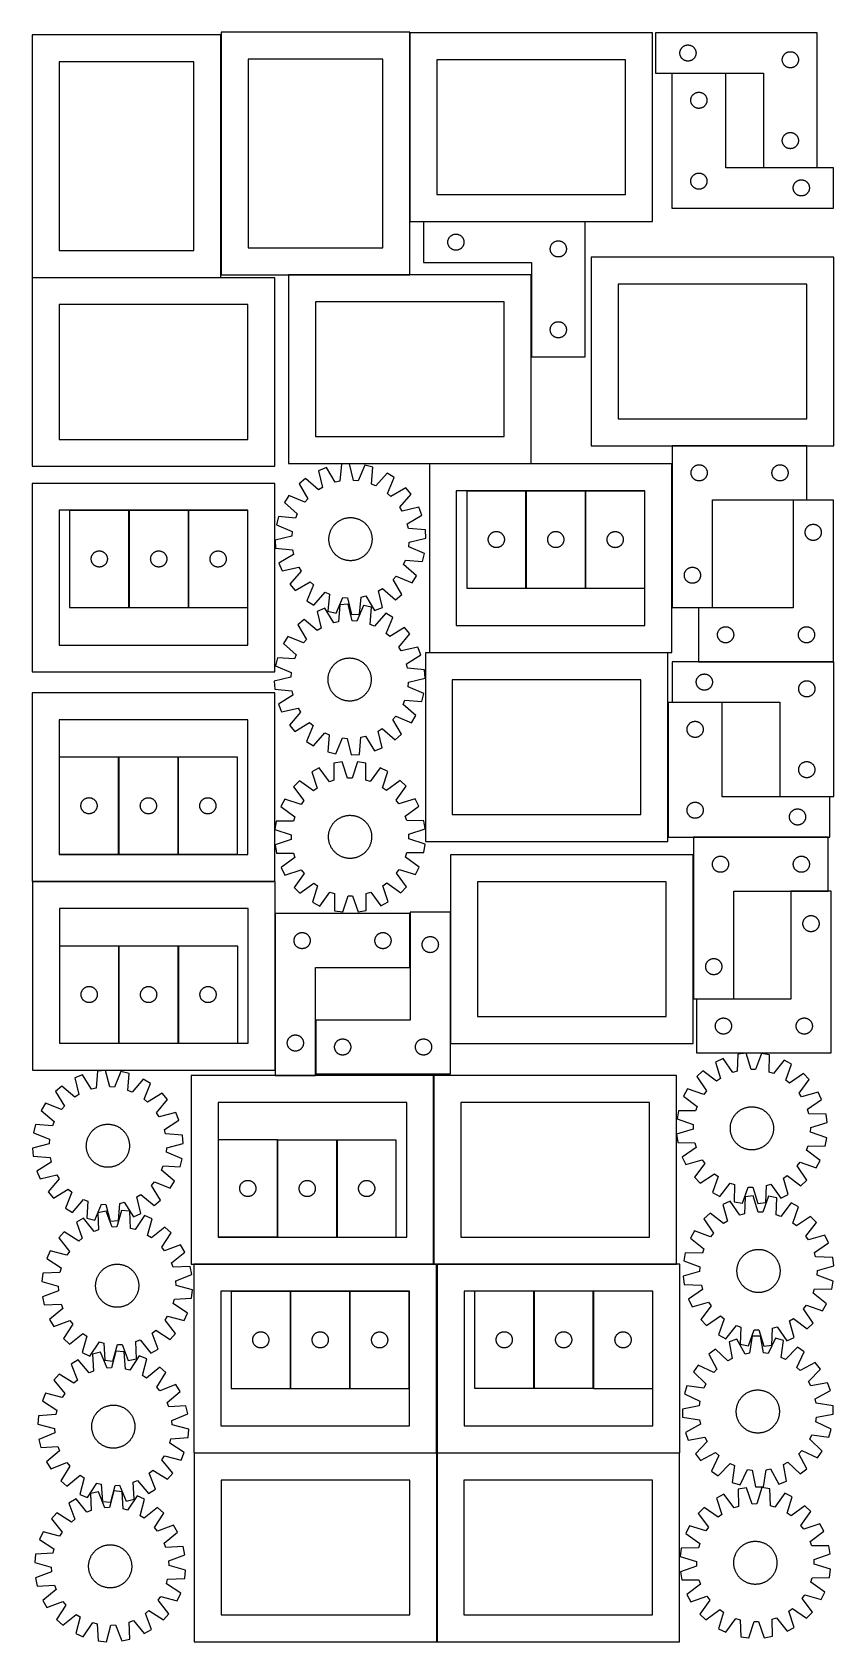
# Model space of a CAD drawing. Header units: millimetres. Extents: x 7 to 1493, y 7 to 2993.
import ezdxf

# ---------------------------------------------------------------- set-up
doc = ezdxf.new("R2010")
doc.units = ezdxf.units.MM
doc.layers.add('CUT', color=7, linetype='CONTINUOUS', true_color=0x000000)

msp = doc.modelspace()

# ---------------------------------------------------------------- linework, layer by layer
at = {"layer": 'CUT'}
for p, q in [((356.538526, 2988.346514), (6.538526, 2988.346514)), ((6.538526, 2988.346514), (6.538526, 2538.346514)), ((356.538526, 2538.346514), (356.538526, 2988.346514)), ((356.93612, 2993.282015), (356.93612, 2543.282015)), ((706.93612, 2993.282015), (356.93612, 2993.282015)), ((706.93612, 2543.282015), (706.93612, 2993.282015)), ((1157.168045, 2991.990768), (707.168045, 2991.990768)), ((707.168045, 2991.990768), (707.168045, 2641.990768)), ((1157.168045, 2641.990768), (1157.168045, 2991.990768)), ((1462.921426, 2992.140204), (1162.921426, 2992.140204)), ((1162.921426, 2992.140204), (1162.921426, 2917.140204)), ((1462.921426, 2742.140204), (1462.921426, 2992.140204)), ((1208.000928, 2956.182519), (1208.100108, 2956.948563)), ((1208.100108, 2956.948563), (1208.238591, 2957.708485)), ((1208.238591, 2957.708485), (1208.416011, 2958.460271)), ((1208.416011, 2958.460271), (1208.631896, 2959.201927)), ((1208.631896, 2959.201927), (1208.885674, 2959.931486)), ((1208.885674, 2959.931486), (1209.176673, 2960.647013)), ((1209.176673, 2960.647013), (1209.50412, 2961.346611)), ((1209.50412, 2961.346611), (1209.867148, 2962.028425)), ((1209.867148, 2962.028425), (1210.264793, 2962.690647)), ((1210.264793, 2962.690647), (1210.696001, 2963.331521)), ((1210.696001, 2963.331521), (1211.159629, 2963.949347)), ((1211.159629, 2963.949347), (1211.654448, 2964.542486)), ((1211.654448, 2964.542486), (1212.179144, 2965.109367)), ((1212.179144, 2965.109367), (1212.732326, 2965.648485)), ((1212.732326, 2965.648485), (1213.312529, 2966.158411)), ((1213.312529, 2966.158411), (1213.918212, 2966.637793)), ((1213.918212, 2966.637793), (1214.547771, 2967.08536)), ((1214.547771, 2967.08536), (1215.199534, 2967.499924)), ((1215.199534, 2967.499924), (1215.871775, 2967.880386)), ((1215.871775, 2967.880386), (1216.562711, 2968.225738)), ((1216.562711, 2968.225738), (1217.270508, 2968.535064)), ((1217.270508, 2968.535064), (1217.993291, 2968.807543)), ((1217.993291, 2968.807543), (1218.729142, 2969.042452)), ((1218.729142, 2969.042452), (1219.47611, 2969.23917)), ((1219.47611, 2969.23917), (1220.232215, 2969.397174)), ((1220.232215, 2969.397174), (1220.995451, 2969.516044)), ((1220.995451, 2969.516044), (1221.763795, 2969.595467)), ((1221.763795, 2969.595467), (1222.535208, 2969.635231)), ((1222.535208, 2969.635231), (1223.307645, 2969.635231)), ((1223.307645, 2969.635231), (1224.079058, 2969.595467)), ((1224.079058, 2969.595467), (1224.847402, 2969.516044)), ((1224.847402, 2969.516044), (1225.610638, 2969.397174)), ((1225.610638, 2969.397174), (1226.366743, 2969.23917)), ((1226.366743, 2969.23917), (1227.113711, 2969.042452)), ((1227.113711, 2969.042452), (1227.849562, 2968.807543)), ((1227.849562, 2968.807543), (1228.572345, 2968.535064)), ((1228.572345, 2968.535064), (1229.280142, 2968.225738)), ((1229.280142, 2968.225738), (1229.971078, 2967.880386)), ((1229.971078, 2967.880386), (1230.643319, 2967.499924)), ((1230.643319, 2967.499924), (1231.295082, 2967.08536)), ((1231.295082, 2967.08536), (1231.924641, 2966.637793)), ((1231.924641, 2966.637793), (1232.530324, 2966.158411)), ((1232.530324, 2966.158411), (1233.110527, 2965.648485)), ((1233.110527, 2965.648485), (1233.663709, 2965.109367)), ((1233.663709, 2965.109367), (1234.188405, 2964.542486)), ((1234.188405, 2964.542486), (1234.683224, 2963.949347)), ((1234.683224, 2963.949347), (1235.146852, 2963.331521)), ((1235.146852, 2963.331521), (1235.57806, 2962.690647)), ((1235.57806, 2962.690647), (1235.975705, 2962.028425)), ((1235.975705, 2962.028425), (1236.338733, 2961.346611)), ((1236.338733, 2961.346611), (1236.66618, 2960.647013)), ((1236.66618, 2960.647013), (1236.957179, 2959.931486)), ((1236.957179, 2959.931486), (1237.210957, 2959.201927)), ((1237.210957, 2959.201927), (1237.426842, 2958.460271)), ((1237.426842, 2958.460271), (1237.604262, 2957.708485)), ((1237.604262, 2957.708485), (1237.742745, 2956.948563)), ((1237.742745, 2956.948563), (1237.841925, 2956.182519)), ((1407.993291, 2956.307543), (1408.729142, 2956.542452)), ((1408.729142, 2956.542452), (1409.47611, 2956.73917)), ((1409.47611, 2956.73917), (1410.232215, 2956.897174)), ((1410.232215, 2956.897174), (1410.995451, 2957.016044)), ((1410.995451, 2957.016044), (1411.763795, 2957.095467)), ((1411.763795, 2957.095467), (1412.535208, 2957.135231)), ((1412.535208, 2957.135231), (1413.307645, 2957.135231)), ((1413.307645, 2957.135231), (1414.079058, 2957.095467)), ((1414.079058, 2957.095467), (1414.847402, 2957.016044)), ((1414.847402, 2957.016044), (1415.610638, 2956.897174)), ((1415.610638, 2956.897174), (1416.366743, 2956.73917)), ((1416.366743, 2956.73917), (1417.113711, 2956.542452)), ((1417.113711, 2956.542452), (1417.849562, 2956.307543)), ((306.538526, 2938.346514), (56.538526, 2938.346514)), ((56.538526, 2938.346514), (56.538526, 2588.346514)), ((306.538526, 2588.346514), (306.538526, 2938.346514)), ((406.93612, 2943.282015), (406.93612, 2593.282015)), ((656.93612, 2943.282015), (406.93612, 2943.282015)), ((656.93612, 2593.282015), (656.93612, 2943.282015)), ((1107.168045, 2941.990768), (757.168045, 2941.990768)), ((757.168045, 2941.990768), (757.168045, 2691.990768)), ((1107.168045, 2691.990768), (1107.168045, 2941.990768)), ((1207.921426, 2954.640204), (1207.941315, 2955.412386)), ((1207.941315, 2953.868023), (1207.921426, 2954.640204)), ((1207.941315, 2955.412386), (1208.000928, 2956.182519)), ((1208.000928, 2953.097889), (1207.941315, 2953.868023)), ((1208.100108, 2952.331846), (1208.000928, 2953.097889)), ((1208.238591, 2951.571923), (1208.100108, 2952.331846)), ((1208.416011, 2950.820138), (1208.238591, 2951.571923)), ((1208.631896, 2950.078482), (1208.416011, 2950.820138)), ((1208.885674, 2949.348923), (1208.631896, 2950.078482)), ((1209.176673, 2948.633396), (1208.885674, 2949.348923)), ((1209.50412, 2947.933797), (1209.176673, 2948.633396)), ((1209.867148, 2947.251983), (1209.50412, 2947.933797)), ((1210.264793, 2946.589761), (1209.867148, 2947.251983)), ((1210.696001, 2945.948888), (1210.264793, 2946.589761)), ((1211.159629, 2945.331062), (1210.696001, 2945.948888)), ((1211.654448, 2944.737923), (1211.159629, 2945.331062)), ((1212.179144, 2944.171042), (1211.654448, 2944.737923)), ((1212.732326, 2943.631924), (1212.179144, 2944.171042)), ((1213.312529, 2943.121998), (1212.732326, 2943.631924)), ((1213.918212, 2942.642616), (1213.312529, 2943.121998)), ((1214.547771, 2942.195049), (1213.918212, 2942.642616)), ((1215.199534, 2941.780485), (1214.547771, 2942.195049)), ((1215.871775, 2941.400022), (1215.199534, 2941.780485)), ((1216.562711, 2941.05467), (1215.871775, 2941.400022)), ((1217.270508, 2940.745345), (1216.562711, 2941.05467)), ((1217.993291, 2940.472866), (1217.270508, 2940.745345)), ((1218.729142, 2940.237956), (1217.993291, 2940.472866)), ((1219.47611, 2940.041239), (1218.729142, 2940.237956)), ((1220.232215, 2939.883235), (1219.47611, 2940.041239)), ((1220.995451, 2939.764364), (1220.232215, 2939.883235)), ((1221.763795, 2939.684941), (1220.995451, 2939.764364)), ((1222.535208, 2939.645177), (1221.763795, 2939.684941)), ((1223.307645, 2939.645177), (1222.535208, 2939.645177)), ((1224.079058, 2939.684941), (1223.307645, 2939.645177)), ((1224.847402, 2939.764364), (1224.079058, 2939.684941)), ((1225.610638, 2939.883235), (1224.847402, 2939.764364)), ((1226.366743, 2940.041239), (1225.610638, 2939.883235)), ((1227.113711, 2940.237956), (1226.366743, 2940.041239)), ((1227.849562, 2940.472866), (1227.113711, 2940.237956)), ((1228.572345, 2940.745345), (1227.849562, 2940.472866)), ((1229.280142, 2941.05467), (1228.572345, 2940.745345)), ((1229.971078, 2941.400022), (1229.280142, 2941.05467)), ((1230.643319, 2941.780485), (1229.971078, 2941.400022)), ((1231.295082, 2942.195049), (1230.643319, 2941.780485)), ((1231.924641, 2942.642616), (1231.295082, 2942.195049)), ((1232.530324, 2943.121998), (1231.924641, 2942.642616)), ((1233.110527, 2943.631924), (1232.530324, 2943.121998)), ((1233.663709, 2944.171042), (1233.110527, 2943.631924)), ((1234.188405, 2944.737923), (1233.663709, 2944.171042)), ((1234.683224, 2945.331062), (1234.188405, 2944.737923)), ((1235.146852, 2945.948888), (1234.683224, 2945.331062)), ((1235.57806, 2946.589761), (1235.146852, 2945.948888)), ((1235.975705, 2947.251983), (1235.57806, 2946.589761)), ((1236.338733, 2947.933797), (1235.975705, 2947.251983)), ((1236.66618, 2948.633396), (1236.338733, 2947.933797)), ((1236.957179, 2949.348923), (1236.66618, 2948.633396)), ((1237.210957, 2950.078482), (1236.957179, 2949.348923)), ((1237.426842, 2950.820138), (1237.210957, 2950.078482)), ((1237.604262, 2951.571923), (1237.426842, 2950.820138)), ((1237.742745, 2952.331846), (1237.604262, 2951.571923)), ((1237.841925, 2953.097889), (1237.742745, 2952.331846)), ((1237.841925, 2956.182519), (1237.901538, 2955.412386)), ((1237.901538, 2953.868023), (1237.841925, 2953.097889)), ((1237.901538, 2955.412386), (1237.921426, 2954.640204)), ((1237.921426, 2954.640204), (1237.901538, 2953.868023)), ((1397.921426, 2942.140204), (1397.941315, 2942.912386)), ((1397.941315, 2941.368023), (1397.921426, 2942.140204)), ((1397.941315, 2942.912386), (1398.000928, 2943.682519)), ((1398.000928, 2940.597889), (1397.941315, 2941.368023)), ((1398.000928, 2943.682519), (1398.100108, 2944.448563)), ((1398.100108, 2939.831846), (1398.000928, 2940.597889)), ((1398.100108, 2944.448563), (1398.238591, 2945.208485)), ((1398.238591, 2939.071923), (1398.100108, 2939.831846)), ((1398.238591, 2945.208485), (1398.416011, 2945.960271)), ((1398.416011, 2938.320138), (1398.238591, 2939.071923)), ((1398.416011, 2945.960271), (1398.631896, 2946.701927)), ((1398.631896, 2937.578482), (1398.416011, 2938.320138)), ((1398.631896, 2946.701927), (1398.885674, 2947.431486)), ((1398.885674, 2936.848923), (1398.631896, 2937.578482)), ((1398.885674, 2947.431486), (1399.176673, 2948.147013)), ((1399.176673, 2936.133396), (1398.885674, 2936.848923)), ((1399.176673, 2948.147013), (1399.50412, 2948.846611)), ((1399.50412, 2935.433797), (1399.176673, 2936.133396)), ((1399.50412, 2948.846611), (1399.867148, 2949.528425)), ((1399.867148, 2934.751983), (1399.50412, 2935.433797)), ((1399.867148, 2949.528425), (1400.264793, 2950.190647)), ((1400.264793, 2934.089761), (1399.867148, 2934.751983)), ((1400.264793, 2950.190647), (1400.696001, 2950.831521)), ((1400.696001, 2933.448888), (1400.264793, 2934.089761)), ((1400.696001, 2950.831521), (1401.159629, 2951.449347)), ((1401.159629, 2932.831062), (1400.696001, 2933.448888)), ((1401.159629, 2951.449347), (1401.654448, 2952.042486)), ((1401.654448, 2932.237923), (1401.159629, 2932.831062)), ((1401.654448, 2952.042486), (1402.179144, 2952.609367)), ((1402.179144, 2931.671042), (1401.654448, 2932.237923)), ((1402.179144, 2952.609367), (1402.732326, 2953.148485)), ((1402.732326, 2931.131924), (1402.179144, 2931.671042)), ((1402.732326, 2953.148485), (1403.312529, 2953.658411)), ((1403.312529, 2930.621998), (1402.732326, 2931.131924)), ((1403.312529, 2953.658411), (1403.918212, 2954.137793)), ((1403.918212, 2930.142616), (1403.312529, 2930.621998)), ((1403.918212, 2954.137793), (1404.547771, 2954.58536)), ((1404.547771, 2929.695049), (1403.918212, 2930.142616)), ((1404.547771, 2954.58536), (1405.199534, 2954.999924)), ((1405.199534, 2929.280485), (1404.547771, 2929.695049)), ((1405.199534, 2954.999924), (1405.871775, 2955.380386)), ((1405.871775, 2928.900022), (1405.199534, 2929.280485)), ((1405.871775, 2955.380386), (1406.562711, 2955.725738)), ((1406.562711, 2928.55467), (1405.871775, 2928.900022)), ((1406.562711, 2955.725738), (1407.270508, 2956.035064)), ((1407.270508, 2928.245345), (1406.562711, 2928.55467)), ((1407.270508, 2956.035064), (1407.993291, 2956.307543)), ((1407.993291, 2927.972866), (1407.270508, 2928.245345)), ((1408.729142, 2927.737956), (1407.993291, 2927.972866)), ((1409.47611, 2927.541239), (1408.729142, 2927.737956)), ((1410.232215, 2927.383235), (1409.47611, 2927.541239)), ((1410.995451, 2927.264364), (1410.232215, 2927.383235)), ((1411.763795, 2927.184941), (1410.995451, 2927.264364)), ((1412.535208, 2927.145177), (1411.763795, 2927.184941)), ((1413.307645, 2927.145177), (1412.535208, 2927.145177)), ((1414.079058, 2927.184941), (1413.307645, 2927.145177)), ((1414.847402, 2927.264364), (1414.079058, 2927.184941)), ((1415.610638, 2927.383235), (1414.847402, 2927.264364)), ((1416.366743, 2927.541239), (1415.610638, 2927.383235)), ((1417.113711, 2927.737956), (1416.366743, 2927.541239)), ((1417.849562, 2927.972866), (1417.113711, 2927.737956)), ((1417.849562, 2956.307543), (1418.572345, 2956.035064)), ((1418.572345, 2928.245345), (1417.849562, 2927.972866)), ((1418.572345, 2956.035064), (1419.280142, 2955.725738)), ((1419.280142, 2928.55467), (1418.572345, 2928.245345)), ((1419.280142, 2955.725738), (1419.971078, 2955.380386)), ((1419.971078, 2928.900022), (1419.280142, 2928.55467)), ((1419.971078, 2955.380386), (1420.643319, 2954.999924)), ((1420.643319, 2929.280485), (1419.971078, 2928.900022)), ((1420.643319, 2954.999924), (1421.295082, 2954.58536)), ((1421.295082, 2929.695049), (1420.643319, 2929.280485)), ((1421.295082, 2954.58536), (1421.924641, 2954.137793)), ((1421.924641, 2930.142616), (1421.295082, 2929.695049)), ((1421.924641, 2954.137793), (1422.530324, 2953.658411)), ((1422.530324, 2930.621998), (1421.924641, 2930.142616)), ((1422.530324, 2953.658411), (1423.110527, 2953.148485)), ((1423.110527, 2931.131924), (1422.530324, 2930.621998)), ((1423.110527, 2953.148485), (1423.663709, 2952.609367)), ((1423.663709, 2931.671042), (1423.110527, 2931.131924)), ((1423.663709, 2952.609367), (1424.188405, 2952.042486)), ((1424.188405, 2932.237923), (1423.663709, 2931.671042)), ((1424.188405, 2952.042486), (1424.683224, 2951.449347)), ((1424.683224, 2932.831062), (1424.188405, 2932.237923)), ((1424.683224, 2951.449347), (1425.146852, 2950.831521)), ((1425.146852, 2933.448888), (1424.683224, 2932.831062)), ((1425.146852, 2950.831521), (1425.57806, 2950.190647)), ((1425.57806, 2934.089761), (1425.146852, 2933.448888)), ((1425.57806, 2950.190647), (1425.975705, 2949.528425)), ((1425.975705, 2934.751983), (1425.57806, 2934.089761)), ((1425.975705, 2949.528425), (1426.338733, 2948.846611)), ((1426.338733, 2935.433797), (1425.975705, 2934.751983)), ((1426.338733, 2948.846611), (1426.66618, 2948.147013)), ((1426.66618, 2936.133396), (1426.338733, 2935.433797)), ((1426.66618, 2948.147013), (1426.957179, 2947.431486)), ((1426.957179, 2936.848923), (1426.66618, 2936.133396)), ((1426.957179, 2947.431486), (1427.210957, 2946.701927)), ((1427.210957, 2937.578482), (1426.957179, 2936.848923)), ((1427.210957, 2946.701927), (1427.426842, 2945.960271)), ((1427.426842, 2938.320138), (1427.210957, 2937.578482)), ((1427.426842, 2945.960271), (1427.604262, 2945.208485)), ((1427.604262, 2939.071923), (1427.426842, 2938.320138)), ((1427.604262, 2945.208485), (1427.742745, 2944.448563)), ((1427.742745, 2939.831846), (1427.604262, 2939.071923)), ((1427.742745, 2944.448563), (1427.841925, 2943.682519)), ((1427.841925, 2940.597889), (1427.742745, 2939.831846)), ((1427.841925, 2943.682519), (1427.901538, 2942.912386)), ((1427.901538, 2941.368023), (1427.841925, 2940.597889)), ((1427.901538, 2942.912386), (1427.921426, 2942.140204)), ((1427.921426, 2942.140204), (1427.901538, 2941.368023)), ((1162.921426, 2917.140204), (1362.921426, 2917.140204)), ((1293.228881, 2916.907777), (1193.228881, 2916.907777)), ((1193.228881, 2916.907777), (1193.228881, 2666.907777)), ((1293.228881, 2741.907777), (1293.228881, 2916.907777)), ((1362.921426, 2917.140204), (1362.921426, 2742.140204)), ((1228.228881, 2866.907777), (1228.24877, 2867.679958)), ((1228.24877, 2867.679958), (1228.308383, 2868.450092)), ((1228.308383, 2868.450092), (1228.407563, 2869.216135)), ((1228.407563, 2869.216135), (1228.546046, 2869.976058)), ((1228.546046, 2869.976058), (1228.723465, 2870.727843)), ((1228.723465, 2870.727843), (1228.93935, 2871.469499)), ((1228.93935, 2871.469499), (1229.193129, 2872.199058)), ((1229.193129, 2872.199058), (1229.484127, 2872.914585)), ((1229.484127, 2872.914585), (1229.811575, 2873.614183)), ((1229.811575, 2873.614183), (1230.174602, 2874.295998)), ((1230.174602, 2874.295998), (1230.572248, 2874.95822)), ((1230.572248, 2874.95822), (1231.003456, 2875.599093)), ((1231.003456, 2875.599093), (1231.467084, 2876.216919)), ((1231.467084, 2876.216919), (1231.961902, 2876.810058)), ((1231.961902, 2876.810058), (1232.486598, 2877.376939)), ((1232.486598, 2877.376939), (1233.039781, 2877.916057)), ((1233.039781, 2877.916057), (1233.619983, 2878.425983)), ((1233.619983, 2878.425983), (1234.225667, 2878.905365)), ((1234.225667, 2878.905365), (1234.855225, 2879.352932)), ((1234.855225, 2879.352932), (1235.506989, 2879.767496)), ((1235.506989, 2879.767496), (1236.17923, 2880.147959)), ((1236.17923, 2880.147959), (1236.870165, 2880.493311)), ((1236.870165, 2880.493311), (1237.577963, 2880.802636)), ((1237.577963, 2880.802636), (1238.300745, 2881.075115)), ((1238.300745, 2881.075115), (1239.036596, 2881.310025)), ((1239.036596, 2881.310025), (1239.783565, 2881.506742)), ((1239.783565, 2881.506742), (1240.53967, 2881.664746)), ((1240.53967, 2881.664746), (1241.302906, 2881.783617)), ((1241.302906, 2881.783617), (1242.071249, 2881.863039)), ((1242.071249, 2881.863039), (1242.842662, 2881.902804)), ((1242.842662, 2881.902804), (1243.6151, 2881.902804)), ((1243.6151, 2881.902804), (1244.386513, 2881.863039)), ((1244.386513, 2881.863039), (1245.154856, 2881.783617)), ((1245.154856, 2881.783617), (1245.918092, 2881.664746)), ((1245.918092, 2881.664746), (1246.674197, 2881.506742)), ((1246.674197, 2881.506742), (1247.421165, 2881.310025)), ((1247.421165, 2881.310025), (1248.157017, 2881.075115)), ((1248.157017, 2881.075115), (1248.879799, 2880.802636)), ((1248.879799, 2880.802636), (1249.587597, 2880.493311)), ((1249.587597, 2880.493311), (1250.278532, 2880.147959)), ((1250.278532, 2880.147959), (1250.950773, 2879.767496)), ((1250.950773, 2879.767496), (1251.602537, 2879.352932)), ((1251.602537, 2879.352932), (1252.232095, 2878.905365)), ((1252.232095, 2878.905365), (1252.837779, 2878.425983)), ((1252.837779, 2878.425983), (1253.417981, 2877.916057)), ((1253.417981, 2877.916057), (1253.971164, 2877.376939)), ((1253.971164, 2877.376939), (1254.49586, 2876.810058)), ((1254.49586, 2876.810058), (1254.990678, 2876.216919)), ((1254.990678, 2876.216919), (1255.454306, 2875.599093)), ((1255.454306, 2875.599093), (1255.885514, 2874.95822)), ((1255.885514, 2874.95822), (1256.28316, 2874.295998)), ((1256.28316, 2874.295998), (1256.646187, 2873.614183)), ((1256.646187, 2873.614183), (1256.973635, 2872.914585)), ((1256.973635, 2872.914585), (1257.264633, 2872.199058)), ((1257.264633, 2872.199058), (1257.518412, 2871.469499)), ((1257.518412, 2871.469499), (1257.734297, 2870.727843)), ((1257.734297, 2870.727843), (1257.911716, 2869.976058)), ((1257.911716, 2869.976058), (1258.050199, 2869.216135)), ((1258.050199, 2869.216135), (1258.149379, 2868.450092)), ((1258.149379, 2868.450092), (1258.208992, 2867.679958)), ((1258.208992, 2867.679958), (1258.228881, 2866.907777)), ((1228.24877, 2866.135595), (1228.228881, 2866.907777)), ((1228.308383, 2865.365462), (1228.24877, 2866.135595)), ((1228.407563, 2864.599418), (1228.308383, 2865.365462)), ((1228.546046, 2863.839496), (1228.407563, 2864.599418)), ((1228.723465, 2863.08771), (1228.546046, 2863.839496)), ((1228.93935, 2862.346054), (1228.723465, 2863.08771)), ((1229.193129, 2861.616495), (1228.93935, 2862.346054)), ((1229.484127, 2860.900968), (1229.193129, 2861.616495)), ((1229.811575, 2860.20137), (1229.484127, 2860.900968)), ((1230.174602, 2859.519556), (1229.811575, 2860.20137)), ((1230.572248, 2858.857334), (1230.174602, 2859.519556)), ((1231.003456, 2858.21646), (1230.572248, 2858.857334)), ((1231.467084, 2857.598634), (1231.003456, 2858.21646)), ((1231.961902, 2857.005495), (1231.467084, 2857.598634)), ((1232.486598, 2856.438614), (1231.961902, 2857.005495)), ((1233.039781, 2855.899496), (1232.486598, 2856.438614)), ((1233.619983, 2855.38957), (1233.039781, 2855.899496)), ((1234.225667, 2854.910188), (1233.619983, 2855.38957)), ((1234.855225, 2854.462621), (1234.225667, 2854.910188)), ((1235.506989, 2854.048057), (1234.855225, 2854.462621)), ((1236.17923, 2853.667595), (1235.506989, 2854.048057)), ((1236.870165, 2853.322243), (1236.17923, 2853.667595)), ((1237.577963, 2853.012917), (1236.870165, 2853.322243)), ((1238.300745, 2852.740438), (1237.577963, 2853.012917)), ((1239.036596, 2852.505528), (1238.300745, 2852.740438)), ((1239.783565, 2852.308811), (1239.036596, 2852.505528)), ((1240.53967, 2852.150807), (1239.783565, 2852.308811)), ((1241.302906, 2852.031936), (1240.53967, 2852.150807)), ((1242.071249, 2851.952514), (1241.302906, 2852.031936)), ((1242.842662, 2851.91275), (1242.071249, 2851.952514)), ((1243.6151, 2851.91275), (1242.842662, 2851.91275)), ((1244.386513, 2851.952514), (1243.6151, 2851.91275)), ((1245.154856, 2852.031936), (1244.386513, 2851.952514)), ((1245.918092, 2852.150807), (1245.154856, 2852.031936)), ((1246.674197, 2852.308811), (1245.918092, 2852.150807)), ((1247.421165, 2852.505528), (1246.674197, 2852.308811)), ((1248.157017, 2852.740438), (1247.421165, 2852.505528)), ((1248.879799, 2853.012917), (1248.157017, 2852.740438)), ((1249.587597, 2853.322243), (1248.879799, 2853.012917)), ((1250.278532, 2853.667595), (1249.587597, 2853.322243)), ((1250.950773, 2854.048057), (1250.278532, 2853.667595)), ((1251.602537, 2854.462621), (1250.950773, 2854.048057)), ((1252.232095, 2854.910188), (1251.602537, 2854.462621)), ((1252.837779, 2855.38957), (1252.232095, 2854.910188)), ((1253.417981, 2855.899496), (1252.837779, 2855.38957)), ((1253.971164, 2856.438614), (1253.417981, 2855.899496)), ((1254.49586, 2857.005495), (1253.971164, 2856.438614)), ((1254.990678, 2857.598634), (1254.49586, 2857.005495)), ((1255.454306, 2858.21646), (1254.990678, 2857.598634)), ((1255.885514, 2858.857334), (1255.454306, 2858.21646)), ((1256.28316, 2859.519556), (1255.885514, 2858.857334)), ((1256.646187, 2860.20137), (1256.28316, 2859.519556)), ((1256.973635, 2860.900968), (1256.646187, 2860.20137)), ((1257.264633, 2861.616495), (1256.973635, 2860.900968)), ((1257.518412, 2862.346054), (1257.264633, 2861.616495)), ((1257.734297, 2863.08771), (1257.518412, 2862.346054)), ((1257.911716, 2863.839496), (1257.734297, 2863.08771)), ((1258.050199, 2864.599418), (1257.911716, 2863.839496)), ((1258.149379, 2865.365462), (1258.050199, 2864.599418)), ((1258.208992, 2866.135595), (1258.149379, 2865.365462)), ((1258.228881, 2866.907777), (1258.208992, 2866.135595)), ((1397.921426, 2792.140204), (1397.941315, 2792.912386)), ((1397.941315, 2791.368023), (1397.921426, 2792.140204)), ((1397.941315, 2792.912386), (1398.000928, 2793.682519)), ((1398.000928, 2790.597889), (1397.941315, 2791.368023)), ((1398.000928, 2793.682519), (1398.100108, 2794.448563)), ((1398.100108, 2789.831846), (1398.000928, 2790.597889)), ((1398.100108, 2794.448563), (1398.238591, 2795.208485)), ((1398.238591, 2789.071923), (1398.100108, 2789.831846)), ((1398.238591, 2795.208485), (1398.416011, 2795.960271)), ((1398.416011, 2788.320138), (1398.238591, 2789.071923)), ((1398.416011, 2795.960271), (1398.631896, 2796.701927)), ((1398.631896, 2787.578482), (1398.416011, 2788.320138)), ((1398.631896, 2796.701927), (1398.885674, 2797.431486)), ((1398.885674, 2786.848923), (1398.631896, 2787.578482)), ((1398.885674, 2797.431486), (1399.176673, 2798.147013)), ((1399.176673, 2786.133396), (1398.885674, 2786.848923)), ((1399.176673, 2798.147013), (1399.50412, 2798.846611)), ((1399.50412, 2785.433797), (1399.176673, 2786.133396)), ((1399.50412, 2798.846611), (1399.867148, 2799.528425)), ((1399.867148, 2784.751983), (1399.50412, 2785.433797)), ((1399.867148, 2799.528425), (1400.264793, 2800.190647)), ((1400.264793, 2784.089761), (1399.867148, 2784.751983)), ((1400.264793, 2800.190647), (1400.696001, 2800.831521)), ((1400.696001, 2783.448888), (1400.264793, 2784.089761)), ((1400.696001, 2800.831521), (1401.159629, 2801.449347)), ((1401.159629, 2782.831062), (1400.696001, 2783.448888)), ((1401.159629, 2801.449347), (1401.654448, 2802.042486)), ((1401.654448, 2782.237923), (1401.159629, 2782.831062)), ((1401.654448, 2802.042486), (1402.179144, 2802.609367)), ((1402.179144, 2781.671042), (1401.654448, 2782.237923)), ((1402.179144, 2802.609367), (1402.732326, 2803.148485)), ((1402.732326, 2781.131924), (1402.179144, 2781.671042)), ((1402.732326, 2803.148485), (1403.312529, 2803.658411)), ((1403.312529, 2780.621998), (1402.732326, 2781.131924)), ((1403.312529, 2803.658411), (1403.918212, 2804.137793)), ((1403.918212, 2780.142616), (1403.312529, 2780.621998)), ((1403.918212, 2804.137793), (1404.547771, 2804.58536)), ((1404.547771, 2779.695049), (1403.918212, 2780.142616)), ((1404.547771, 2804.58536), (1405.199534, 2804.999924)), ((1405.199534, 2779.280485), (1404.547771, 2779.695049)), ((1405.199534, 2804.999924), (1405.871775, 2805.380386)), ((1405.871775, 2778.900022), (1405.199534, 2779.280485)), ((1405.871775, 2805.380386), (1406.562711, 2805.725738)), ((1406.562711, 2778.55467), (1405.871775, 2778.900022)), ((1406.562711, 2805.725738), (1407.270508, 2806.035064)), ((1407.270508, 2778.245345), (1406.562711, 2778.55467)), ((1407.270508, 2806.035064), (1407.993291, 2806.307543)), ((1407.993291, 2777.972866), (1407.270508, 2778.245345)), ((1407.993291, 2806.307543), (1408.729142, 2806.542452)), ((1408.729142, 2777.737956), (1407.993291, 2777.972866)), ((1408.729142, 2806.542452), (1409.47611, 2806.73917)), ((1409.47611, 2777.541239), (1408.729142, 2777.737956)), ((1409.47611, 2806.73917), (1410.232215, 2806.897174)), ((1410.232215, 2777.383235), (1409.47611, 2777.541239)), ((1410.232215, 2806.897174), (1410.995451, 2807.016044)), ((1410.995451, 2777.264364), (1410.232215, 2777.383235)), ((1410.995451, 2807.016044), (1411.763795, 2807.095467)), ((1411.763795, 2807.095467), (1412.535208, 2807.135231)), ((1412.535208, 2807.135231), (1413.307645, 2807.135231)), ((1413.307645, 2807.135231), (1414.079058, 2807.095467)), ((1414.079058, 2807.095467), (1414.847402, 2807.016044)), ((1414.847402, 2807.016044), (1415.610638, 2806.897174)), ((1415.610638, 2777.383235), (1414.847402, 2777.264364)), ((1415.610638, 2806.897174), (1416.366743, 2806.73917)), ((1416.366743, 2777.541239), (1415.610638, 2777.383235)), ((1416.366743, 2806.73917), (1417.113711, 2806.542452)), ((1417.113711, 2777.737956), (1416.366743, 2777.541239)), ((1417.113711, 2806.542452), (1417.849562, 2806.307543)), ((1417.849562, 2777.972866), (1417.113711, 2777.737956)), ((1417.849562, 2806.307543), (1418.572345, 2806.035064)), ((1418.572345, 2778.245345), (1417.849562, 2777.972866)), ((1418.572345, 2806.035064), (1419.280142, 2805.725738)), ((1419.280142, 2778.55467), (1418.572345, 2778.245345)), ((1419.280142, 2805.725738), (1419.971078, 2805.380386)), ((1419.971078, 2778.900022), (1419.280142, 2778.55467)), ((1419.971078, 2805.380386), (1420.643319, 2804.999924)), ((1420.643319, 2779.280485), (1419.971078, 2778.900022)), ((1420.643319, 2804.999924), (1421.295082, 2804.58536)), ((1421.295082, 2779.695049), (1420.643319, 2779.280485)), ((1421.295082, 2804.58536), (1421.924641, 2804.137793)), ((1421.924641, 2780.142616), (1421.295082, 2779.695049)), ((1421.924641, 2804.137793), (1422.530324, 2803.658411)), ((1422.530324, 2780.621998), (1421.924641, 2780.142616)), ((1422.530324, 2803.658411), (1423.110527, 2803.148485)), ((1423.110527, 2781.131924), (1422.530324, 2780.621998)), ((1423.110527, 2803.148485), (1423.663709, 2802.609367)), ((1423.663709, 2781.671042), (1423.110527, 2781.131924)), ((1423.663709, 2802.609367), (1424.188405, 2802.042486)), ((1424.188405, 2782.237923), (1423.663709, 2781.671042)), ((1424.188405, 2802.042486), (1424.683224, 2801.449347)), ((1424.683224, 2782.831062), (1424.188405, 2782.237923)), ((1424.683224, 2801.449347), (1425.146852, 2800.831521)), ((1425.146852, 2783.448888), (1424.683224, 2782.831062)), ((1425.146852, 2800.831521), (1425.57806, 2800.190647)), ((1425.57806, 2784.089761), (1425.146852, 2783.448888)), ((1425.57806, 2800.190647), (1425.975705, 2799.528425)), ((1425.975705, 2784.751983), (1425.57806, 2784.089761)), ((1425.975705, 2799.528425), (1426.338733, 2798.846611)), ((1426.338733, 2785.433797), (1425.975705, 2784.751983)), ((1426.338733, 2798.846611), (1426.66618, 2798.147013)), ((1426.66618, 2786.133396), (1426.338733, 2785.433797)), ((1426.66618, 2798.147013), (1426.957179, 2797.431486)), ((1426.957179, 2786.848923), (1426.66618, 2786.133396)), ((1426.957179, 2797.431486), (1427.210957, 2796.701927)), ((1427.210957, 2787.578482), (1426.957179, 2786.848923)), ((1427.210957, 2796.701927), (1427.426842, 2795.960271)), ((1427.426842, 2788.320138), (1427.210957, 2787.578482)), ((1427.426842, 2795.960271), (1427.604262, 2795.208485)), ((1427.604262, 2789.071923), (1427.426842, 2788.320138)), ((1427.604262, 2795.208485), (1427.742745, 2794.448563)), ((1427.742745, 2789.831846), (1427.604262, 2789.071923)), ((1427.742745, 2794.448563), (1427.841925, 2793.682519)), ((1427.841925, 2790.597889), (1427.742745, 2789.831846)), ((1427.841925, 2793.682519), (1427.901538, 2792.912386)), ((1427.901538, 2791.368023), (1427.841925, 2790.597889)), ((1427.901538, 2792.912386), (1427.921426, 2792.140204)), ((1427.921426, 2792.140204), (1427.901538, 2791.368023)), ((1411.763795, 2777.184941), (1410.995451, 2777.264364)), ((1412.535208, 2777.145177), (1411.763795, 2777.184941)), ((1413.307645, 2777.145177), (1412.535208, 2777.145177)), ((1414.079058, 2777.184941), (1413.307645, 2777.145177)), ((1414.847402, 2777.264364), (1414.079058, 2777.184941)), ((1228.228881, 2716.907777), (1228.24877, 2717.679958)), ((1228.24877, 2717.679958), (1228.308383, 2718.450092)), ((1228.308383, 2718.450092), (1228.407563, 2719.216135)), ((1228.407563, 2719.216135), (1228.546046, 2719.976058)), ((1228.546046, 2719.976058), (1228.723465, 2720.727843)), ((1228.723465, 2720.727843), (1228.93935, 2721.469499)), ((1228.93935, 2721.469499), (1229.193129, 2722.199058)), ((1229.193129, 2722.199058), (1229.484127, 2722.914585)), ((1229.484127, 2722.914585), (1229.811575, 2723.614183)), ((1229.811575, 2723.614183), (1230.174602, 2724.295998)), ((1230.174602, 2724.295998), (1230.572248, 2724.95822)), ((1230.572248, 2724.95822), (1231.003456, 2725.599093)), ((1231.003456, 2725.599093), (1231.467084, 2726.216919)), ((1231.467084, 2726.216919), (1231.961902, 2726.810058)), ((1231.961902, 2726.810058), (1232.486598, 2727.376939)), ((1232.486598, 2727.376939), (1233.039781, 2727.916057)), ((1233.039781, 2727.916057), (1233.619983, 2728.425983)), ((1233.619983, 2728.425983), (1234.225667, 2728.905365)), ((1234.225667, 2728.905365), (1234.855225, 2729.352932)), ((1234.855225, 2729.352932), (1235.506989, 2729.767496)), ((1235.506989, 2729.767496), (1236.17923, 2730.147959)), ((1236.17923, 2730.147959), (1236.870165, 2730.493311)), ((1236.870165, 2730.493311), (1237.577963, 2730.802636)), ((1237.577963, 2730.802636), (1238.300745, 2731.075115)), ((1238.300745, 2731.075115), (1239.036596, 2731.310025)), ((1239.036596, 2731.310025), (1239.783565, 2731.506742)), ((1239.783565, 2731.506742), (1240.53967, 2731.664746)), ((1240.53967, 2731.664746), (1241.302906, 2731.783617)), ((1241.302906, 2731.783617), (1242.071249, 2731.863039)), ((1242.071249, 2731.863039), (1242.842662, 2731.902804)), ((1242.842662, 2731.902804), (1243.6151, 2731.902804)), ((1243.6151, 2731.902804), (1244.386513, 2731.863039)), ((1244.386513, 2731.863039), (1245.154856, 2731.783617)), ((1245.154856, 2731.783617), (1245.918092, 2731.664746)), ((1245.918092, 2731.664746), (1246.674197, 2731.506742)), ((1246.674197, 2731.506742), (1247.421165, 2731.310025)), ((1247.421165, 2731.310025), (1248.157017, 2731.075115)), ((1248.157017, 2731.075115), (1248.879799, 2730.802636)), ((1248.879799, 2730.802636), (1249.587597, 2730.493311)), ((1249.587597, 2730.493311), (1250.278532, 2730.147959)), ((1250.278532, 2730.147959), (1250.950773, 2729.767496)), ((1250.950773, 2729.767496), (1251.602537, 2729.352932)), ((1251.602537, 2729.352932), (1252.232095, 2728.905365)), ((1252.232095, 2728.905365), (1252.837779, 2728.425983)), ((1252.837779, 2728.425983), (1253.417981, 2727.916057)), ((1253.417981, 2727.916057), (1253.971164, 2727.376939)), ((1253.971164, 2727.376939), (1254.49586, 2726.810058)), ((1254.49586, 2726.810058), (1254.990678, 2726.216919)), ((1254.990678, 2726.216919), (1255.454306, 2725.599093)), ((1255.454306, 2725.599093), (1255.885514, 2724.95822)), ((1255.885514, 2724.95822), (1256.28316, 2724.295998)), ((1256.28316, 2724.295998), (1256.646187, 2723.614183)), ((1256.646187, 2723.614183), (1256.973635, 2722.914585)), ((1256.973635, 2722.914585), (1257.264633, 2722.199058)), ((1257.264633, 2722.199058), (1257.518412, 2721.469499)), ((1257.518412, 2721.469499), (1257.734297, 2720.727843)), ((1257.734297, 2720.727843), (1257.911716, 2719.976058)), ((1257.911716, 2719.976058), (1258.050199, 2719.216135)), ((1258.050199, 2719.216135), (1258.149379, 2718.450092)), ((1258.149379, 2718.450092), (1258.208992, 2717.679958)), ((1258.208992, 2717.679958), (1258.228881, 2716.907777)), ((1493.228881, 2741.907777), (1293.228881, 2741.907777)), ((1362.921426, 2742.140204), (1462.921426, 2742.140204)), ((1425.506989, 2717.267496), (1426.17923, 2717.647959)), ((1426.17923, 2717.647959), (1426.870165, 2717.993311)), ((1426.870165, 2717.993311), (1427.577963, 2718.302636)), ((1427.577963, 2718.302636), (1428.300745, 2718.575115)), ((1428.300745, 2718.575115), (1429.036596, 2718.810025)), ((1429.036596, 2718.810025), (1429.783565, 2719.006742)), ((1429.783565, 2719.006742), (1430.53967, 2719.164746)), ((1430.53967, 2719.164746), (1431.302906, 2719.283617)), ((1431.302906, 2719.283617), (1432.071249, 2719.363039)), ((1432.071249, 2719.363039), (1432.842662, 2719.402804)), ((1432.842662, 2719.402804), (1433.6151, 2719.402804)), ((1433.6151, 2719.402804), (1434.386513, 2719.363039)), ((1434.386513, 2719.363039), (1435.154856, 2719.283617)), ((1435.154856, 2719.283617), (1435.918092, 2719.164746)), ((1435.918092, 2719.164746), (1436.674197, 2719.006742)), ((1436.674197, 2719.006742), (1437.421165, 2718.810025)), ((1437.421165, 2718.810025), (1438.157017, 2718.575115)), ((1438.157017, 2718.575115), (1438.879799, 2718.302636)), ((1438.879799, 2718.302636), (1439.587597, 2717.993311)), ((1439.587597, 2717.993311), (1440.278532, 2717.647959)), ((1440.278532, 2717.647959), (1440.950773, 2717.267496)), ((1493.228881, 2666.907777), (1493.228881, 2741.907777)), ((757.168045, 2691.990768), (1107.168045, 2691.990768)), ((1228.24877, 2716.135595), (1228.228881, 2716.907777)), ((1228.308383, 2715.365462), (1228.24877, 2716.135595)), ((1228.407563, 2714.599418), (1228.308383, 2715.365462)), ((1228.546046, 2713.839496), (1228.407563, 2714.599418)), ((1228.723465, 2713.08771), (1228.546046, 2713.839496)), ((1228.93935, 2712.346054), (1228.723465, 2713.08771)), ((1229.193129, 2711.616495), (1228.93935, 2712.346054)), ((1229.484127, 2710.900968), (1229.193129, 2711.616495)), ((1229.811575, 2710.20137), (1229.484127, 2710.900968)), ((1230.174602, 2709.519556), (1229.811575, 2710.20137)), ((1230.572248, 2708.857334), (1230.174602, 2709.519556)), ((1231.003456, 2708.21646), (1230.572248, 2708.857334)), ((1231.467084, 2707.598634), (1231.003456, 2708.21646)), ((1231.961902, 2707.005495), (1231.467084, 2707.598634)), ((1232.486598, 2706.438614), (1231.961902, 2707.005495)), ((1233.039781, 2705.899496), (1232.486598, 2706.438614)), ((1233.619983, 2705.38957), (1233.039781, 2705.899496)), ((1234.225667, 2704.910188), (1233.619983, 2705.38957)), ((1234.855225, 2704.462621), (1234.225667, 2704.910188)), ((1235.506989, 2704.048057), (1234.855225, 2704.462621)), ((1236.17923, 2703.667595), (1235.506989, 2704.048057)), ((1236.870165, 2703.322243), (1236.17923, 2703.667595)), ((1237.577963, 2703.012917), (1236.870165, 2703.322243)), ((1238.300745, 2702.740438), (1237.577963, 2703.012917)), ((1239.036596, 2702.505528), (1238.300745, 2702.740438)), ((1239.783565, 2702.308811), (1239.036596, 2702.505528)), ((1240.53967, 2702.150807), (1239.783565, 2702.308811)), ((1241.302906, 2702.031936), (1240.53967, 2702.150807)), ((1242.071249, 2701.952514), (1241.302906, 2702.031936)), ((1242.842662, 2701.91275), (1242.071249, 2701.952514)), ((1243.6151, 2701.91275), (1242.842662, 2701.91275)), ((1244.386513, 2701.952514), (1243.6151, 2701.91275)), ((1245.154856, 2702.031936), (1244.386513, 2701.952514)), ((1245.918092, 2702.150807), (1245.154856, 2702.031936)), ((1246.674197, 2702.308811), (1245.918092, 2702.150807)), ((1247.421165, 2702.505528), (1246.674197, 2702.308811)), ((1248.157017, 2702.740438), (1247.421165, 2702.505528)), ((1248.879799, 2703.012917), (1248.157017, 2702.740438)), ((1249.587597, 2703.322243), (1248.879799, 2703.012917)), ((1250.278532, 2703.667595), (1249.587597, 2703.322243)), ((1250.950773, 2704.048057), (1250.278532, 2703.667595)), ((1251.602537, 2704.462621), (1250.950773, 2704.048057)), ((1252.232095, 2704.910188), (1251.602537, 2704.462621)), ((1252.837779, 2705.38957), (1252.232095, 2704.910188)), ((1253.417981, 2705.899496), (1252.837779, 2705.38957)), ((1253.971164, 2706.438614), (1253.417981, 2705.899496)), ((1254.49586, 2707.005495), (1253.971164, 2706.438614)), ((1254.990678, 2707.598634), (1254.49586, 2707.005495)), ((1255.454306, 2708.21646), (1254.990678, 2707.598634)), ((1255.885514, 2708.857334), (1255.454306, 2708.21646)), ((1256.28316, 2709.519556), (1255.885514, 2708.857334)), ((1256.646187, 2710.20137), (1256.28316, 2709.519556)), ((1256.973635, 2710.900968), (1256.646187, 2710.20137)), ((1257.264633, 2711.616495), (1256.973635, 2710.900968)), ((1257.518412, 2712.346054), (1257.264633, 2711.616495)), ((1257.734297, 2713.08771), (1257.518412, 2712.346054)), ((1257.911716, 2713.839496), (1257.734297, 2713.08771)), ((1258.050199, 2714.599418), (1257.911716, 2713.839496)), ((1258.149379, 2715.365462), (1258.050199, 2714.599418)), ((1258.208992, 2716.135595), (1258.149379, 2715.365462)), ((1258.228881, 2716.907777), (1258.208992, 2716.135595)), ((1418.228881, 2704.407777), (1418.24877, 2705.179958)), ((1418.24877, 2703.635595), (1418.228881, 2704.407777)), ((1418.24877, 2705.179958), (1418.308383, 2705.950092)), ((1418.308383, 2702.865462), (1418.24877, 2703.635595)), ((1418.308383, 2705.950092), (1418.407563, 2706.716135)), ((1418.407563, 2702.099418), (1418.308383, 2702.865462)), ((1418.407563, 2706.716135), (1418.546046, 2707.476058)), ((1418.546046, 2701.339496), (1418.407563, 2702.099418)), ((1418.546046, 2707.476058), (1418.723465, 2708.227843)), ((1418.723465, 2700.58771), (1418.546046, 2701.339496)), ((1418.723465, 2708.227843), (1418.93935, 2708.969499)), ((1418.93935, 2699.846054), (1418.723465, 2700.58771)), ((1418.93935, 2708.969499), (1419.193129, 2709.699058)), ((1419.193129, 2699.116495), (1418.93935, 2699.846054)), ((1419.193129, 2709.699058), (1419.484127, 2710.414585)), ((1419.484127, 2698.400968), (1419.193129, 2699.116495)), ((1419.484127, 2710.414585), (1419.811575, 2711.114183)), ((1419.811575, 2697.70137), (1419.484127, 2698.400968)), ((1419.811575, 2711.114183), (1420.174602, 2711.795998)), ((1420.174602, 2697.019556), (1419.811575, 2697.70137)), ((1420.174602, 2711.795998), (1420.572248, 2712.45822)), ((1420.572248, 2696.357334), (1420.174602, 2697.019556)), ((1420.572248, 2712.45822), (1421.003456, 2713.099093)), ((1421.003456, 2695.71646), (1420.572248, 2696.357334)), ((1421.003456, 2713.099093), (1421.467084, 2713.716919)), ((1421.467084, 2695.098634), (1421.003456, 2695.71646)), ((1421.467084, 2713.716919), (1421.961902, 2714.310058)), ((1421.961902, 2694.505495), (1421.467084, 2695.098634)), ((1421.961902, 2714.310058), (1422.486598, 2714.876939)), ((1422.486598, 2693.938614), (1421.961902, 2694.505495)), ((1422.486598, 2714.876939), (1423.039781, 2715.416057)), ((1423.039781, 2693.399496), (1422.486598, 2693.938614)), ((1423.039781, 2715.416057), (1423.619983, 2715.925983)), ((1423.619983, 2692.88957), (1423.039781, 2693.399496)), ((1423.619983, 2715.925983), (1424.225667, 2716.405365)), ((1424.225667, 2692.410188), (1423.619983, 2692.88957)), ((1424.225667, 2716.405365), (1424.855225, 2716.852932)), ((1424.855225, 2691.962621), (1424.225667, 2692.410188)), ((1424.855225, 2716.852932), (1425.506989, 2717.267496)), ((1425.506989, 2691.548057), (1424.855225, 2691.962621)), ((1426.17923, 2691.167595), (1425.506989, 2691.548057)), ((1426.870165, 2690.822243), (1426.17923, 2691.167595)), ((1427.577963, 2690.512917), (1426.870165, 2690.822243)), ((1428.300745, 2690.240438), (1427.577963, 2690.512917)), ((1429.036596, 2690.005528), (1428.300745, 2690.240438)), ((1429.783565, 2689.808811), (1429.036596, 2690.005528)), ((1430.53967, 2689.650807), (1429.783565, 2689.808811)), ((1431.302906, 2689.531936), (1430.53967, 2689.650807)), ((1432.071249, 2689.452514), (1431.302906, 2689.531936)), ((1432.842662, 2689.41275), (1432.071249, 2689.452514)), ((1433.6151, 2689.41275), (1432.842662, 2689.41275)), ((1434.386513, 2689.452514), (1433.6151, 2689.41275)), ((1435.154856, 2689.531936), (1434.386513, 2689.452514)), ((1435.918092, 2689.650807), (1435.154856, 2689.531936)), ((1436.674197, 2689.808811), (1435.918092, 2689.650807)), ((1437.421165, 2690.005528), (1436.674197, 2689.808811)), ((1438.157017, 2690.240438), (1437.421165, 2690.005528)), ((1438.879799, 2690.512917), (1438.157017, 2690.240438)), ((1439.587597, 2690.822243), (1438.879799, 2690.512917)), ((1440.278532, 2691.167595), (1439.587597, 2690.822243)), ((1440.950773, 2691.548057), (1440.278532, 2691.167595)), ((1440.950773, 2717.267496), (1441.602537, 2716.852932)), ((1441.602537, 2691.962621), (1440.950773, 2691.548057)), ((1441.602537, 2716.852932), (1442.232095, 2716.405365)), ((1442.232095, 2692.410188), (1441.602537, 2691.962621)), ((1442.232095, 2716.405365), (1442.837779, 2715.925983)), ((1442.837779, 2692.88957), (1442.232095, 2692.410188)), ((1442.837779, 2715.925983), (1443.417981, 2715.416057)), ((1443.417981, 2693.399496), (1442.837779, 2692.88957)), ((1443.417981, 2715.416057), (1443.971164, 2714.876939)), ((1443.971164, 2693.938614), (1443.417981, 2693.399496)), ((1443.971164, 2714.876939), (1444.49586, 2714.310058)), ((1444.49586, 2694.505495), (1443.971164, 2693.938614)), ((1444.49586, 2714.310058), (1444.990678, 2713.716919)), ((1444.990678, 2695.098634), (1444.49586, 2694.505495)), ((1444.990678, 2713.716919), (1445.454306, 2713.099093)), ((1445.454306, 2695.71646), (1444.990678, 2695.098634)), ((1445.454306, 2713.099093), (1445.885514, 2712.45822)), ((1445.885514, 2696.357334), (1445.454306, 2695.71646)), ((1445.885514, 2712.45822), (1446.28316, 2711.795998)), ((1446.28316, 2697.019556), (1445.885514, 2696.357334)), ((1446.28316, 2711.795998), (1446.646187, 2711.114183)), ((1446.646187, 2697.70137), (1446.28316, 2697.019556)), ((1446.646187, 2711.114183), (1446.973635, 2710.414585)), ((1446.973635, 2698.400968), (1446.646187, 2697.70137)), ((1446.973635, 2710.414585), (1447.264633, 2709.699058)), ((1447.264633, 2699.116495), (1446.973635, 2698.400968)), ((1447.264633, 2709.699058), (1447.518412, 2708.969499)), ((1447.518412, 2699.846054), (1447.264633, 2699.116495)), ((1447.518412, 2708.969499), (1447.734297, 2708.227843)), ((1447.734297, 2700.58771), (1447.518412, 2699.846054)), ((1447.734297, 2708.227843), (1447.911716, 2707.476058)), ((1447.911716, 2701.339496), (1447.734297, 2700.58771)), ((1447.911716, 2707.476058), (1448.050199, 2706.716135)), ((1448.050199, 2702.099418), (1447.911716, 2701.339496)), ((1448.050199, 2706.716135), (1448.149379, 2705.950092)), ((1448.149379, 2702.865462), (1448.050199, 2702.099418)), ((1448.149379, 2705.950092), (1448.208992, 2705.179958)), ((1448.208992, 2703.635595), (1448.149379, 2702.865462)), ((1448.208992, 2705.179958), (1448.228881, 2704.407777)), ((1448.228881, 2704.407777), (1448.208992, 2703.635595)), ((1193.228881, 2666.907777), (1493.228881, 2666.907777)), ((707.168045, 2641.990768), (1157.168045, 2641.990768)), ((1032.489008, 2641.194648), (732.489008, 2641.194648)), ((732.489008, 2641.194648), (732.489008, 2566.194648)), ((1032.489008, 2391.194648), (1032.489008, 2641.194648)), ((777.489008, 2603.694648), (777.508896, 2604.466829)), ((777.508896, 2602.922466), (777.489008, 2603.694648)), ((777.508896, 2604.466829), (777.56851, 2605.236963)), ((777.56851, 2602.152333), (777.508896, 2602.922466)), ((777.56851, 2605.236963), (777.667689, 2606.003006)), ((777.667689, 2601.386289), (777.56851, 2602.152333)), ((777.667689, 2606.003006), (777.806172, 2606.762929)), ((777.806172, 2600.626367), (777.667689, 2601.386289)), ((777.806172, 2606.762929), (777.983592, 2607.514715)), ((777.983592, 2599.874581), (777.806172, 2600.626367)), ((777.983592, 2607.514715), (778.199477, 2608.25637)), ((778.199477, 2599.132925), (777.983592, 2599.874581)), ((778.199477, 2608.25637), (778.453255, 2608.985929)), ((778.453255, 2598.403366), (778.199477, 2599.132925)), ((778.453255, 2608.985929), (778.744254, 2609.701456)), ((778.744254, 2597.687839), (778.453255, 2598.403366)), ((778.744254, 2609.701456), (779.071701, 2610.401055)), ((779.071701, 2610.401055), (779.434729, 2611.082869)), ((779.434729, 2611.082869), (779.832374, 2611.745091)), ((779.832374, 2611.745091), (780.263583, 2612.385964)), ((780.263583, 2612.385964), (780.727211, 2613.00379)), ((780.727211, 2613.00379), (781.222029, 2613.59693)), ((781.222029, 2613.59693), (781.746725, 2614.16381)), ((781.746725, 2614.16381), (782.299908, 2614.702928)), ((782.299908, 2614.702928), (782.88011, 2615.212854)), ((782.88011, 2615.212854), (783.485793, 2615.692236)), ((783.485793, 2615.692236), (784.115352, 2616.139803)), ((784.115352, 2616.139803), (784.767116, 2616.554367)), ((784.767116, 2616.554367), (785.439357, 2616.93483)), ((785.439357, 2616.93483), (786.130292, 2617.280182)), ((786.130292, 2617.280182), (786.838089, 2617.589507)), ((786.838089, 2617.589507), (787.560872, 2617.861986)), ((787.560872, 2617.861986), (788.296723, 2618.096896)), ((788.296723, 2618.096896), (789.043692, 2618.293613)), ((789.043692, 2618.293613), (789.799796, 2618.451617)), ((789.799796, 2618.451617), (790.563032, 2618.570488)), ((790.563032, 2618.570488), (791.331376, 2618.649911)), ((791.331376, 2618.649911), (792.102789, 2618.689675)), ((792.102789, 2618.689675), (792.875226, 2618.689675)), ((792.875226, 2618.689675), (793.64664, 2618.649911)), ((793.64664, 2618.649911), (794.414983, 2618.570488)), ((794.414983, 2618.570488), (795.178219, 2618.451617)), ((795.178219, 2618.451617), (795.934324, 2618.293613)), ((795.934324, 2618.293613), (796.681292, 2618.096896)), ((796.681292, 2618.096896), (797.417143, 2617.861986)), ((797.417143, 2617.861986), (798.139926, 2617.589507)), ((798.139926, 2617.589507), (798.847724, 2617.280182)), ((798.847724, 2617.280182), (799.538659, 2616.93483)), ((799.538659, 2616.93483), (800.2109, 2616.554367)), ((800.2109, 2616.554367), (800.862663, 2616.139803)), ((800.862663, 2616.139803), (801.492222, 2615.692236)), ((801.492222, 2615.692236), (802.097905, 2615.212854)), ((802.097905, 2615.212854), (802.678108, 2614.702928)), ((802.678108, 2614.702928), (803.23129, 2614.16381)), ((803.23129, 2614.16381), (803.755987, 2613.59693)), ((803.755987, 2613.59693), (804.250805, 2613.00379)), ((804.250805, 2613.00379), (804.714433, 2612.385964)), ((804.714433, 2612.385964), (805.145641, 2611.745091)), ((805.145641, 2611.745091), (805.543286, 2611.082869)), ((805.543286, 2611.082869), (805.906314, 2610.401055)), ((805.906314, 2610.401055), (806.233761, 2609.701456)), ((806.233761, 2609.701456), (806.52476, 2608.985929)), ((806.52476, 2598.403366), (806.233761, 2597.687839)), ((806.52476, 2608.985929), (806.778538, 2608.25637)), ((806.778538, 2599.132925), (806.52476, 2598.403366)), ((806.778538, 2608.25637), (806.994424, 2607.514715)), ((806.994424, 2599.874581), (806.778538, 2599.132925)), ((806.994424, 2607.514715), (807.171843, 2606.762929)), ((807.171843, 2600.626367), (806.994424, 2599.874581)), ((807.171843, 2606.762929), (807.310326, 2606.003006)), ((807.310326, 2601.386289), (807.171843, 2600.626367)), ((807.310326, 2606.003006), (807.409506, 2605.236963)), ((807.409506, 2602.152333), (807.310326, 2601.386289)), ((807.409506, 2605.236963), (807.469119, 2604.466829)), ((807.469119, 2602.922466), (807.409506, 2602.152333)), ((807.469119, 2604.466829), (807.489008, 2603.694648)), ((807.489008, 2603.694648), (807.469119, 2602.922466)), ((969.071701, 2597.901055), (969.434729, 2598.582869)), ((969.434729, 2598.582869), (969.832374, 2599.245091)), ((969.832374, 2599.245091), (970.263583, 2599.885964)), ((970.263583, 2599.885964), (970.727211, 2600.50379)), ((970.727211, 2600.50379), (971.222029, 2601.09693)), ((971.222029, 2601.09693), (971.746725, 2601.66381)), ((971.746725, 2601.66381), (972.299908, 2602.202928)), ((972.299908, 2602.202928), (972.88011, 2602.712854)), ((972.88011, 2602.712854), (973.485793, 2603.192236)), ((973.485793, 2603.192236), (974.115352, 2603.639803)), ((974.115352, 2603.639803), (974.767116, 2604.054367)), ((974.767116, 2604.054367), (975.439357, 2604.43483)), ((975.439357, 2604.43483), (976.130292, 2604.780182)), ((976.130292, 2604.780182), (976.838089, 2605.089507)), ((976.838089, 2605.089507), (977.560872, 2605.361986)), ((977.560872, 2605.361986), (978.296723, 2605.596896)), ((978.296723, 2605.596896), (979.043692, 2605.793613)), ((979.043692, 2605.793613), (979.799796, 2605.951617)), ((979.799796, 2605.951617), (980.563032, 2606.070488)), ((980.563032, 2606.070488), (981.331376, 2606.149911)), ((981.331376, 2606.149911), (982.102789, 2606.189675)), ((982.102789, 2606.189675), (982.875226, 2606.189675)), ((982.875226, 2606.189675), (983.64664, 2606.149911)), ((983.64664, 2606.149911), (984.414983, 2606.070488)), ((984.414983, 2606.070488), (985.178219, 2605.951617)), ((985.178219, 2605.951617), (985.934324, 2605.793613)), ((985.934324, 2605.793613), (986.681292, 2605.596896)), ((986.681292, 2605.596896), (987.417143, 2605.361986)), ((987.417143, 2605.361986), (988.139926, 2605.089507)), ((988.139926, 2605.089507), (988.847724, 2604.780182)), ((988.847724, 2604.780182), (989.538659, 2604.43483)), ((989.538659, 2604.43483), (990.2109, 2604.054367)), ((990.2109, 2604.054367), (990.862663, 2603.639803)), ((990.862663, 2603.639803), (991.492222, 2603.192236)), ((991.492222, 2603.192236), (992.097905, 2602.712854)), ((992.097905, 2602.712854), (992.678108, 2602.202928)), ((992.678108, 2602.202928), (993.23129, 2601.66381)), ((993.23129, 2601.66381), (993.755987, 2601.09693)), ((993.755987, 2601.09693), (994.250805, 2600.50379)), ((994.250805, 2600.50379), (994.714433, 2599.885964)), ((994.714433, 2599.885964), (995.145641, 2599.245091)), ((995.145641, 2599.245091), (995.543286, 2598.582869)), ((995.543286, 2598.582869), (995.906314, 2597.901055)), ((56.538526, 2588.346514), (306.538526, 2588.346514)), ((406.93612, 2593.282015), (656.93612, 2593.282015)), ((779.071701, 2596.988241), (778.744254, 2597.687839)), ((779.434729, 2596.306427), (779.071701, 2596.988241)), ((779.832374, 2595.644205), (779.434729, 2596.306427)), ((780.263583, 2595.003331), (779.832374, 2595.644205)), ((780.727211, 2594.385506), (780.263583, 2595.003331)), ((781.222029, 2593.792366), (780.727211, 2594.385506)), ((781.746725, 2593.225485), (781.222029, 2593.792366)), ((782.299908, 2592.686367), (781.746725, 2593.225485)), ((782.88011, 2592.176441), (782.299908, 2592.686367)), ((783.485793, 2591.697059), (782.88011, 2592.176441)), ((784.115352, 2591.249493), (783.485793, 2591.697059)), ((784.767116, 2590.834928), (784.115352, 2591.249493)), ((785.439357, 2590.454466), (784.767116, 2590.834928)), ((786.130292, 2590.109114), (785.439357, 2590.454466)), ((786.838089, 2589.799788), (786.130292, 2590.109114)), ((787.560872, 2589.527309), (786.838089, 2589.799788)), ((788.296723, 2589.2924), (787.560872, 2589.527309)), ((789.043692, 2589.095682), (788.296723, 2589.2924)), ((789.799796, 2588.937678), (789.043692, 2589.095682)), ((790.563032, 2588.818808), (789.799796, 2588.937678)), ((791.331376, 2588.739385), (790.563032, 2588.818808)), ((792.102789, 2588.699621), (791.331376, 2588.739385)), ((792.875226, 2588.699621), (792.102789, 2588.699621)), ((793.64664, 2588.739385), (792.875226, 2588.699621)), ((794.414983, 2588.818808), (793.64664, 2588.739385)), ((795.178219, 2588.937678), (794.414983, 2588.818808)), ((795.934324, 2589.095682), (795.178219, 2588.937678)), ((796.681292, 2589.2924), (795.934324, 2589.095682)), ((797.417143, 2589.527309), (796.681292, 2589.2924)), ((798.139926, 2589.799788), (797.417143, 2589.527309)), ((798.847724, 2590.109114), (798.139926, 2589.799788)), ((799.538659, 2590.454466), (798.847724, 2590.109114)), ((800.2109, 2590.834928), (799.538659, 2590.454466)), ((800.862663, 2591.249493), (800.2109, 2590.834928)), ((801.492222, 2591.697059), (800.862663, 2591.249493)), ((802.097905, 2592.176441), (801.492222, 2591.697059)), ((802.678108, 2592.686367), (802.097905, 2592.176441)), ((803.23129, 2593.225485), (802.678108, 2592.686367)), ((803.755987, 2593.792366), (803.23129, 2593.225485)), ((804.250805, 2594.385506), (803.755987, 2593.792366)), ((804.714433, 2595.003331), (804.250805, 2594.385506)), ((805.145641, 2595.644205), (804.714433, 2595.003331)), ((805.543286, 2596.306427), (805.145641, 2595.644205)), ((805.906314, 2596.988241), (805.543286, 2596.306427)), ((806.233761, 2597.687839), (805.906314, 2596.988241)), ((967.489008, 2591.194648), (967.508896, 2591.966829)), ((967.508896, 2590.422466), (967.489008, 2591.194648)), ((967.508896, 2591.966829), (967.56851, 2592.736963)), ((967.56851, 2589.652333), (967.508896, 2590.422466)), ((967.56851, 2592.736963), (967.667689, 2593.503006)), ((967.667689, 2588.886289), (967.56851, 2589.652333)), ((967.667689, 2593.503006), (967.806172, 2594.262929)), ((967.806172, 2588.126367), (967.667689, 2588.886289)), ((967.806172, 2594.262929), (967.983592, 2595.014715)), ((967.983592, 2587.374581), (967.806172, 2588.126367)), ((967.983592, 2595.014715), (968.199477, 2595.75637)), ((968.199477, 2586.632925), (967.983592, 2587.374581)), ((968.199477, 2595.75637), (968.453255, 2596.485929)), ((968.453255, 2585.903366), (968.199477, 2586.632925)), ((968.453255, 2596.485929), (968.744254, 2597.201456)), ((968.744254, 2585.187839), (968.453255, 2585.903366)), ((968.744254, 2597.201456), (969.071701, 2597.901055)), ((969.071701, 2584.488241), (968.744254, 2585.187839)), ((969.434729, 2583.806427), (969.071701, 2584.488241)), ((969.832374, 2583.144205), (969.434729, 2583.806427)), ((970.263583, 2582.503331), (969.832374, 2583.144205)), ((970.727211, 2581.885506), (970.263583, 2582.503331)), ((971.222029, 2581.292366), (970.727211, 2581.885506)), ((971.746725, 2580.725485), (971.222029, 2581.292366)), ((972.299908, 2580.186367), (971.746725, 2580.725485)), ((972.88011, 2579.676441), (972.299908, 2580.186367)), ((973.485793, 2579.197059), (972.88011, 2579.676441)), ((974.115352, 2578.749493), (973.485793, 2579.197059)), ((974.767116, 2578.334928), (974.115352, 2578.749493)), ((975.439357, 2577.954466), (974.767116, 2578.334928)), ((976.130292, 2577.609114), (975.439357, 2577.954466)), ((976.838089, 2577.299788), (976.130292, 2577.609114)), ((977.560872, 2577.027309), (976.838089, 2577.299788)), ((978.296723, 2576.7924), (977.560872, 2577.027309)), ((979.043692, 2576.595682), (978.296723, 2576.7924)), ((979.799796, 2576.437678), (979.043692, 2576.595682)), ((980.563032, 2576.318808), (979.799796, 2576.437678)), ((981.331376, 2576.239385), (980.563032, 2576.318808)), ((982.102789, 2576.199621), (981.331376, 2576.239385)), ((982.875226, 2576.199621), (982.102789, 2576.199621)), ((983.64664, 2576.239385), (982.875226, 2576.199621)), ((984.414983, 2576.318808), (983.64664, 2576.239385)), ((985.178219, 2576.437678), (984.414983, 2576.318808)), ((985.934324, 2576.595682), (985.178219, 2576.437678)), ((986.681292, 2576.7924), (985.934324, 2576.595682)), ((987.417143, 2577.027309), (986.681292, 2576.7924)), ((988.139926, 2577.299788), (987.417143, 2577.027309)), ((988.847724, 2577.609114), (988.139926, 2577.299788)), ((989.538659, 2577.954466), (988.847724, 2577.609114)), ((990.2109, 2578.334928), (989.538659, 2577.954466)), ((990.862663, 2578.749493), (990.2109, 2578.334928)), ((991.492222, 2579.197059), (990.862663, 2578.749493)), ((992.097905, 2579.676441), (991.492222, 2579.197059)), ((992.678108, 2580.186367), (992.097905, 2579.676441)), ((993.23129, 2580.725485), (992.678108, 2580.186367)), ((993.755987, 2581.292366), (993.23129, 2580.725485)), ((994.250805, 2581.885506), (993.755987, 2581.292366)), ((994.714433, 2582.503331), (994.250805, 2581.885506)), ((995.145641, 2583.144205), (994.714433, 2582.503331)), ((995.543286, 2583.806427), (995.145641, 2583.144205)), ((995.906314, 2584.488241), (995.543286, 2583.806427)), ((995.906314, 2597.901055), (996.233761, 2597.201456)), ((996.233761, 2585.187839), (995.906314, 2584.488241)), ((996.233761, 2597.201456), (996.52476, 2596.485929)), ((996.52476, 2585.903366), (996.233761, 2585.187839)), ((996.52476, 2596.485929), (996.778538, 2595.75637)), ((996.778538, 2586.632925), (996.52476, 2585.903366)), ((996.778538, 2595.75637), (996.994424, 2595.014715)), ((996.994424, 2587.374581), (996.778538, 2586.632925)), ((996.994424, 2595.014715), (997.171843, 2594.262929)), ((997.171843, 2588.126367), (996.994424, 2587.374581)), ((997.171843, 2594.262929), (997.310326, 2593.503006)), ((997.310326, 2588.886289), (997.171843, 2588.126367)), ((997.310326, 2593.503006), (997.409506, 2592.736963)), ((997.409506, 2589.652333), (997.310326, 2588.886289)), ((997.409506, 2592.736963), (997.469119, 2591.966829)), ((997.469119, 2590.422466), (997.409506, 2589.652333)), ((997.469119, 2591.966829), (997.489008, 2591.194648)), ((997.489008, 2591.194648), (997.469119, 2590.422466)), ((1493.470215, 2576.081588), (1043.470215, 2576.081588)), ((1043.470215, 2576.081588), (1043.470215, 2226.081588)), ((1493.470215, 2226.081588), (1493.470215, 2576.081588)), ((356.93612, 2543.282015), (706.93612, 2543.282015)), ((932.041885, 2542.962203), (482.041885, 2542.962203)), ((482.041885, 2542.962203), (482.041885, 2192.962203)), ((732.489008, 2566.194648), (932.489008, 2566.194648)), ((932.041885, 2192.962203), (932.041885, 2542.962203)), ((932.489008, 2566.194648), (932.489008, 2391.194648)), ((456.516922, 2537.829879), (6.516922, 2537.829879)), ((6.516922, 2537.829879), (6.516922, 2187.829879)), ((6.538526, 2538.346514), (356.538526, 2538.346514)), ((456.516922, 2187.829879), (456.516922, 2537.829879)), ((1443.470215, 2526.081588), (1093.470215, 2526.081588)), ((1093.470215, 2526.081588), (1093.470215, 2276.081588)), ((1443.470215, 2276.081588), (1443.470215, 2526.081588)), ((406.516922, 2487.829879), (56.516922, 2487.829879)), ((56.516922, 2487.829879), (56.516922, 2237.829879)), ((406.516922, 2237.829879), (406.516922, 2487.829879)), ((882.041885, 2492.962203), (532.041885, 2492.962203)), ((532.041885, 2492.962203), (532.041885, 2242.962203)), ((882.041885, 2242.962203), (882.041885, 2492.962203)), ((969.434729, 2448.582869), (969.832374, 2449.245091)), ((969.832374, 2449.245091), (970.263583, 2449.885964)), ((970.263583, 2449.885964), (970.727211, 2450.50379)), ((970.727211, 2450.50379), (971.222029, 2451.09693)), ((971.222029, 2451.09693), (971.746725, 2451.66381)), ((971.746725, 2451.66381), (972.299908, 2452.202928)), ((972.299908, 2452.202928), (972.88011, 2452.712854)), ((972.88011, 2452.712854), (973.485793, 2453.192236)), ((973.485793, 2453.192236), (974.115352, 2453.639803)), ((974.115352, 2453.639803), (974.767116, 2454.054367)), ((974.767116, 2454.054367), (975.439357, 2454.43483)), ((975.439357, 2454.43483), (976.130292, 2454.780182)), ((976.130292, 2454.780182), (976.838089, 2455.089507)), ((976.838089, 2455.089507), (977.560872, 2455.361986)), ((977.560872, 2455.361986), (978.296723, 2455.596896)), ((978.296723, 2455.596896), (979.043692, 2455.793613)), ((979.043692, 2455.793613), (979.799796, 2455.951617)), ((979.799796, 2455.951617), (980.563032, 2456.070488)), ((980.563032, 2456.070488), (981.331376, 2456.149911)), ((981.331376, 2456.149911), (982.102789, 2456.189675)), ((982.102789, 2456.189675), (982.875226, 2456.189675)), ((982.875226, 2456.189675), (983.64664, 2456.149911)), ((983.64664, 2456.149911), (984.414983, 2456.070488)), ((984.414983, 2456.070488), (985.178219, 2455.951617)), ((985.178219, 2455.951617), (985.934324, 2455.793613)), ((985.934324, 2455.793613), (986.681292, 2455.596896)), ((986.681292, 2455.596896), (987.417143, 2455.361986)), ((987.417143, 2455.361986), (988.139926, 2455.089507)), ((988.139926, 2455.089507), (988.847724, 2454.780182)), ((988.847724, 2454.780182), (989.538659, 2454.43483)), ((989.538659, 2454.43483), (990.2109, 2454.054367)), ((990.2109, 2454.054367), (990.862663, 2453.639803)), ((990.862663, 2453.639803), (991.492222, 2453.192236)), ((991.492222, 2453.192236), (992.097905, 2452.712854)), ((992.097905, 2452.712854), (992.678108, 2452.202928)), ((992.678108, 2452.202928), (993.23129, 2451.66381)), ((993.23129, 2451.66381), (993.755987, 2451.09693)), ((993.755987, 2451.09693), (994.250805, 2450.50379)), ((994.250805, 2450.50379), (994.714433, 2449.885964)), ((994.714433, 2449.885964), (995.145641, 2449.245091)), ((995.145641, 2449.245091), (995.543286, 2448.582869)), ((967.489008, 2441.194648), (967.508896, 2441.966829)), ((967.508896, 2440.422466), (967.489008, 2441.194648)), ((967.508896, 2441.966829), (967.56851, 2442.736963)), ((967.56851, 2439.652333), (967.508896, 2440.422466)), ((967.56851, 2442.736963), (967.667689, 2443.503006)), ((967.667689, 2438.886289), (967.56851, 2439.652333)), ((967.667689, 2443.503006), (967.806172, 2444.262929)), ((967.806172, 2438.126367), (967.667689, 2438.886289)), ((967.806172, 2444.262929), (967.983592, 2445.014715)), ((967.983592, 2437.374581), (967.806172, 2438.126367)), ((967.983592, 2445.014715), (968.199477, 2445.75637)), ((968.199477, 2436.632925), (967.983592, 2437.374581)), ((968.199477, 2445.75637), (968.453255, 2446.485929)), ((968.453255, 2435.903366), (968.199477, 2436.632925)), ((968.453255, 2446.485929), (968.744254, 2447.201456)), ((968.744254, 2435.187839), (968.453255, 2435.903366)), ((968.744254, 2447.201456), (969.071701, 2447.901055)), ((969.071701, 2434.488241), (968.744254, 2435.187839)), ((969.071701, 2447.901055), (969.434729, 2448.582869)), ((969.434729, 2433.806427), (969.071701, 2434.488241)), ((969.832374, 2433.144205), (969.434729, 2433.806427)), ((970.263583, 2432.503331), (969.832374, 2433.144205)), ((970.727211, 2431.885506), (970.263583, 2432.503331)), ((971.222029, 2431.292366), (970.727211, 2431.885506)), ((971.746725, 2430.725485), (971.222029, 2431.292366)), ((972.299908, 2430.186367), (971.746725, 2430.725485)), ((972.88011, 2429.676441), (972.299908, 2430.186367)), ((973.485793, 2429.197059), (972.88011, 2429.676441)), ((974.115352, 2428.749493), (973.485793, 2429.197059)), ((974.767116, 2428.334928), (974.115352, 2428.749493)), ((975.439357, 2427.954466), (974.767116, 2428.334928)), ((976.130292, 2427.609114), (975.439357, 2427.954466)), ((976.838089, 2427.299788), (976.130292, 2427.609114)), ((977.560872, 2427.027309), (976.838089, 2427.299788)), ((978.296723, 2426.7924), (977.560872, 2427.027309)), ((979.043692, 2426.595682), (978.296723, 2426.7924)), ((979.799796, 2426.437678), (979.043692, 2426.595682)), ((980.563032, 2426.318808), (979.799796, 2426.437678)), ((981.331376, 2426.239385), (980.563032, 2426.318808)), ((982.102789, 2426.199621), (981.331376, 2426.239385)), ((982.875226, 2426.199621), (982.102789, 2426.199621)), ((983.64664, 2426.239385), (982.875226, 2426.199621)), ((984.414983, 2426.318808), (983.64664, 2426.239385)), ((985.178219, 2426.437678), (984.414983, 2426.318808)), ((985.934324, 2426.595682), (985.178219, 2426.437678)), ((986.681292, 2426.7924), (985.934324, 2426.595682)), ((987.417143, 2427.027309), (986.681292, 2426.7924)), ((988.139926, 2427.299788), (987.417143, 2427.027309)), ((988.847724, 2427.609114), (988.139926, 2427.299788)), ((989.538659, 2427.954466), (988.847724, 2427.609114)), ((990.2109, 2428.334928), (989.538659, 2427.954466)), ((990.862663, 2428.749493), (990.2109, 2428.334928)), ((991.492222, 2429.197059), (990.862663, 2428.749493)), ((992.097905, 2429.676441), (991.492222, 2429.197059)), ((992.678108, 2430.186367), (992.097905, 2429.676441)), ((993.23129, 2430.725485), (992.678108, 2430.186367)), ((993.755987, 2431.292366), (993.23129, 2430.725485)), ((994.250805, 2431.885506), (993.755987, 2431.292366)), ((994.714433, 2432.503331), (994.250805, 2431.885506)), ((995.145641, 2433.144205), (994.714433, 2432.503331)), ((995.543286, 2433.806427), (995.145641, 2433.144205)), ((995.543286, 2448.582869), (995.906314, 2447.901055)), ((995.906314, 2434.488241), (995.543286, 2433.806427)), ((995.906314, 2447.901055), (996.233761, 2447.201456)), ((996.233761, 2435.187839), (995.906314, 2434.488241)), ((996.233761, 2447.201456), (996.52476, 2446.485929)), ((996.52476, 2435.903366), (996.233761, 2435.187839)), ((996.52476, 2446.485929), (996.778538, 2445.75637)), ((996.778538, 2436.632925), (996.52476, 2435.903366)), ((996.778538, 2445.75637), (996.994424, 2445.014715)), ((996.994424, 2437.374581), (996.778538, 2436.632925)), ((996.994424, 2445.014715), (997.171843, 2444.262929)), ((997.171843, 2438.126367), (996.994424, 2437.374581)), ((997.171843, 2444.262929), (997.310326, 2443.503006)), ((997.310326, 2438.886289), (997.171843, 2438.126367)), ((997.310326, 2443.503006), (997.409506, 2442.736963)), ((997.409506, 2439.652333), (997.310326, 2438.886289)), ((997.409506, 2442.736963), (997.469119, 2441.966829)), ((997.469119, 2440.422466), (997.409506, 2439.652333)), ((997.469119, 2441.966829), (997.489008, 2441.194648)), ((997.489008, 2441.194648), (997.469119, 2440.422466)), ((932.489008, 2391.194648), (1032.489008, 2391.194648)), ((1093.470215, 2276.081588), (1443.470215, 2276.081588)), ((532.041885, 2242.962203), (882.041885, 2242.962203)), ((56.516922, 2237.829879), (406.516922, 2237.829879)), ((1043.470215, 2226.081588), (1493.470215, 2226.081588)), ((1193.72675, 2225.733453), (1193.72675, 1925.733453)), ((1443.72675, 2225.733453), (1193.72675, 2225.733453)), ((1443.72675, 2125.733453), (1443.72675, 2225.733453)), ((6.516922, 2187.829879), (456.516922, 2187.829879)), ((482.041885, 2192.962203), (932.041885, 2192.962203)), ((552.138468, 2185.352032), (537.853953, 2179.635111)), ((568.55925, 2158.161359), (552.138468, 2185.352032)), ((579.966762, 2191.680686), (576.920111, 2160.062769)), ((595.318769, 2192.703643), (579.966762, 2191.680686)), ((602.53348, 2161.769476), (595.318769, 2192.703643)), ((623.740711, 2190.123136), (611.0727, 2160.994177)), ((638.657448, 2186.351995), (623.740711, 2190.123136)), ((635.959863, 2154.702385), (638.657448, 2186.351995)), ((1193.225317, 2192.270718), (743.225317, 2192.270718)), ((743.225317, 2192.270718), (743.225317, 1842.270718)), ((1193.225317, 1842.270718), (1193.225317, 2192.270718)), ((1229.324501, 2179.925738), (1229.559411, 2180.661589)), ((1229.559411, 2180.661589), (1229.83189, 2181.384372)), ((1229.83189, 2181.384372), (1230.141216, 2182.092169)), ((1230.141216, 2182.092169), (1230.486568, 2182.783105)), ((1230.486568, 2182.783105), (1230.86703, 2183.455345)), ((1230.86703, 2183.455345), (1231.281594, 2184.107109)), ((1231.281594, 2184.107109), (1231.729161, 2184.736668)), ((1231.729161, 2184.736668), (1232.208543, 2185.342351)), ((1232.208543, 2185.342351), (1232.718469, 2185.922553)), ((1232.718469, 2185.922553), (1233.257587, 2186.475736)), ((1233.257587, 2186.475736), (1233.824468, 2187.000432)), ((1233.824468, 2187.000432), (1234.417607, 2187.49525)), ((1234.417607, 2187.49525), (1235.035433, 2187.958878)), ((1235.035433, 2187.958878), (1235.676307, 2188.390087)), ((1235.676307, 2188.390087), (1236.338529, 2188.787732)), ((1236.338529, 2188.787732), (1237.020343, 2189.15076)), ((1237.020343, 2189.15076), (1237.719941, 2189.478207)), ((1237.719941, 2189.478207), (1238.435468, 2189.769206)), ((1238.435468, 2189.769206), (1239.165027, 2190.022984)), ((1239.165027, 2190.022984), (1239.906683, 2190.238869)), ((1239.906683, 2190.238869), (1240.658469, 2190.416289)), ((1240.658469, 2190.416289), (1241.418391, 2190.554772)), ((1241.418391, 2190.554772), (1242.184435, 2190.653952)), ((1242.184435, 2190.653952), (1242.954568, 2190.713565)), ((1242.954568, 2190.713565), (1243.72675, 2190.733453)), ((1243.72675, 2190.733453), (1244.498931, 2190.713565)), ((1244.498931, 2190.713565), (1245.269065, 2190.653952)), ((1245.269065, 2190.653952), (1246.035108, 2190.554772)), ((1246.035108, 2190.554772), (1246.795031, 2190.416289)), ((1246.795031, 2190.416289), (1247.546816, 2190.238869)), ((1247.546816, 2190.238869), (1248.288472, 2190.022984)), ((1248.288472, 2190.022984), (1249.018031, 2189.769206)), ((1249.018031, 2189.769206), (1249.733558, 2189.478207)), ((1249.733558, 2189.478207), (1250.433156, 2189.15076)), ((1250.433156, 2189.15076), (1251.114971, 2188.787732)), ((1251.114971, 2188.787732), (1251.777192, 2188.390087)), ((1251.777192, 2188.390087), (1252.418066, 2187.958878)), ((1252.418066, 2187.958878), (1253.035892, 2187.49525)), ((1253.035892, 2187.49525), (1253.629031, 2187.000432)), ((1253.629031, 2187.000432), (1254.195912, 2186.475736)), ((1254.195912, 2186.475736), (1254.73503, 2185.922553)), ((1254.73503, 2185.922553), (1255.244956, 2185.342351)), ((1255.244956, 2185.342351), (1255.724338, 2184.736668)), ((1255.724338, 2184.736668), (1256.171905, 2184.107109)), ((1256.171905, 2184.107109), (1256.586469, 2183.455345)), ((1256.586469, 2183.455345), (1256.966932, 2182.783105)), ((1256.966932, 2182.783105), (1257.312284, 2182.092169)), ((1257.312284, 2182.092169), (1257.621609, 2181.384372)), ((1257.621609, 2181.384372), (1257.894088, 2180.661589)), ((1257.894088, 2180.661589), (1258.128998, 2179.925738)), ((1379.324501, 2179.925738), (1379.559411, 2180.661589)), ((1379.559411, 2180.661589), (1379.83189, 2181.384372)), ((1379.83189, 2181.384372), (1380.141216, 2182.092169)), ((1380.141216, 2182.092169), (1380.486568, 2182.783105)), ((1380.486568, 2182.783105), (1380.86703, 2183.455345)), ((1380.86703, 2183.455345), (1381.281594, 2184.107109)), ((1381.281594, 2184.107109), (1381.729161, 2184.736668)), ((1381.729161, 2184.736668), (1382.208543, 2185.342351)), ((1382.208543, 2185.342351), (1382.718469, 2185.922553)), ((1382.718469, 2185.922553), (1383.257587, 2186.475736)), ((1383.257587, 2186.475736), (1383.824468, 2187.000432)), ((1383.824468, 2187.000432), (1384.417607, 2187.49525)), ((1384.417607, 2187.49525), (1385.035433, 2187.958878)), ((1385.035433, 2187.958878), (1385.676307, 2188.390087)), ((1385.676307, 2188.390087), (1386.338529, 2188.787732)), ((1386.338529, 2188.787732), (1387.020343, 2189.15076)), ((1387.020343, 2189.15076), (1387.719941, 2189.478207)), ((1387.719941, 2189.478207), (1388.435468, 2189.769206)), ((1388.435468, 2189.769206), (1389.165027, 2190.022984)), ((1389.165027, 2190.022984), (1389.906683, 2190.238869)), ((1389.906683, 2190.238869), (1390.658469, 2190.416289)), ((1390.658469, 2190.416289), (1391.418391, 2190.554772)), ((1391.418391, 2190.554772), (1392.184435, 2190.653952)), ((1392.184435, 2190.653952), (1392.954568, 2190.713565)), ((1392.954568, 2190.713565), (1393.72675, 2190.733453)), ((1393.72675, 2190.733453), (1394.498931, 2190.713565)), ((1394.498931, 2190.713565), (1395.269065, 2190.653952)), ((1395.269065, 2190.653952), (1396.035108, 2190.554772)), ((1396.035108, 2190.554772), (1396.795031, 2190.416289)), ((1396.795031, 2190.416289), (1397.546816, 2190.238869)), ((1397.546816, 2190.238869), (1398.288472, 2190.022984)), ((1398.288472, 2190.022984), (1399.018031, 2189.769206)), ((1399.018031, 2189.769206), (1399.733558, 2189.478207)), ((1399.733558, 2189.478207), (1400.433156, 2189.15076)), ((1400.433156, 2189.15076), (1401.114971, 2188.787732)), ((1401.114971, 2188.787732), (1401.777192, 2188.390087)), ((1401.777192, 2188.390087), (1402.418066, 2187.958878)), ((1402.418066, 2187.958878), (1403.035892, 2187.49525)), ((1403.035892, 2187.49525), (1403.629031, 2187.000432)), ((1403.629031, 2187.000432), (1404.195912, 2186.475736)), ((1404.195912, 2186.475736), (1404.73503, 2185.922553)), ((1404.73503, 2185.922553), (1405.244956, 2185.342351)), ((1405.244956, 2185.342351), (1405.724338, 2184.736668)), ((1405.724338, 2184.736668), (1406.171905, 2184.107109)), ((1406.171905, 2184.107109), (1406.586469, 2183.455345)), ((1406.586469, 2183.455345), (1406.966932, 2182.783105)), ((1406.966932, 2182.783105), (1407.312284, 2182.092169)), ((1407.312284, 2182.092169), (1407.621609, 2181.384372)), ((1407.621609, 2181.384372), (1407.894088, 2180.661589)), ((1407.894088, 2180.661589), (1408.128998, 2179.925738)), ((456.714758, 2156.251675), (6.714758, 2156.251675)), ((6.714758, 2156.251675), (6.714758, 1806.251675)), ((456.714758, 1806.251675), (456.714758, 2156.251675)), ((513.343335, 2165.016787), (501.524579, 2155.165514)), ((501.524579, 2155.165514), (517.644332, 2127.795306)), ((537.362806, 2144.231221), (513.343335, 2165.016787)), ((537.853953, 2179.635111), (544.72689, 2148.623218)), ((576.920111, 2160.062769), (568.55925, 2158.161359)), ((611.0727, 2160.994177), (602.53348, 2161.769476)), ((643.841563, 2151.326267), (635.959863, 2154.702385)), ((664.890901, 2175.114923), (643.841563, 2151.326267)), ((677.912214, 2166.91883), (664.890901, 2175.114923)), ((665.566391, 2137.651862), (677.912214, 2166.91883)), ((1228.731723, 2176.119672), (1228.771487, 2176.891085)), ((1228.731723, 2175.347235), (1228.731723, 2176.119672)), ((1228.771487, 2174.575821), (1228.731723, 2175.347235)), ((1228.771487, 2176.891085), (1228.850909, 2177.659429)), ((1228.850909, 2173.807478), (1228.771487, 2174.575821)), ((1228.850909, 2177.659429), (1228.96978, 2178.422665)), ((1228.96978, 2173.044242), (1228.850909, 2173.807478)), ((1228.96978, 2178.422665), (1229.127784, 2179.17877)), ((1229.127784, 2172.288137), (1228.96978, 2173.044242)), ((1229.127784, 2179.17877), (1229.324501, 2179.925738)), ((1229.324501, 2171.541169), (1229.127784, 2172.288137)), ((1229.559411, 2170.805318), (1229.324501, 2171.541169)), ((1229.83189, 2170.082535), (1229.559411, 2170.805318)), ((1230.141216, 2169.374738), (1229.83189, 2170.082535)), ((1230.486568, 2168.683802), (1230.141216, 2169.374738)), ((1230.86703, 2168.011561), (1230.486568, 2168.683802)), ((1231.281594, 2167.359798), (1230.86703, 2168.011561)), ((1231.729161, 2166.730239), (1231.281594, 2167.359798)), ((1232.208543, 2166.124556), (1231.729161, 2166.730239)), ((1232.718469, 2165.544353), (1232.208543, 2166.124556)), ((1233.257587, 2164.991171), (1232.718469, 2165.544353)), ((1233.824468, 2164.466474), (1233.257587, 2164.991171)), ((1234.417607, 2163.971656), (1233.824468, 2164.466474)), ((1235.035433, 2163.508028), (1234.417607, 2163.971656)), ((1235.676307, 2163.07682), (1235.035433, 2163.508028)), ((1236.338529, 2162.679175), (1235.676307, 2163.07682)), ((1237.020343, 2162.316147), (1236.338529, 2162.679175)), ((1237.719941, 2161.9887), (1237.020343, 2162.316147)), ((1238.435468, 2161.697701), (1237.719941, 2161.9887)), ((1239.165027, 2161.443923), (1238.435468, 2161.697701)), ((1239.906683, 2161.228038), (1239.165027, 2161.443923)), ((1240.658469, 2161.050618), (1239.906683, 2161.228038)), ((1241.418391, 2160.912135), (1240.658469, 2161.050618)), ((1242.184435, 2160.812955), (1241.418391, 2160.912135)), ((1242.954568, 2160.753342), (1242.184435, 2160.812955)), ((1243.72675, 2160.733453), (1242.954568, 2160.753342)), ((1244.498931, 2160.753342), (1243.72675, 2160.733453)), ((1245.269065, 2160.812955), (1244.498931, 2160.753342)), ((1246.035108, 2160.912135), (1245.269065, 2160.812955)), ((1246.795031, 2161.050618), (1246.035108, 2160.912135)), ((1247.546816, 2161.228038), (1246.795031, 2161.050618)), ((1248.288472, 2161.443923), (1247.546816, 2161.228038)), ((1249.018031, 2161.697701), (1248.288472, 2161.443923)), ((1249.733558, 2161.9887), (1249.018031, 2161.697701)), ((1250.433156, 2162.316147), (1249.733558, 2161.9887)), ((1251.114971, 2162.679175), (1250.433156, 2162.316147)), ((1251.777192, 2163.07682), (1251.114971, 2162.679175)), ((1252.418066, 2163.508028), (1251.777192, 2163.07682)), ((1253.035892, 2163.971656), (1252.418066, 2163.508028)), ((1253.629031, 2164.466474), (1253.035892, 2163.971656)), ((1254.195912, 2164.991171), (1253.629031, 2164.466474)), ((1254.73503, 2165.544353), (1254.195912, 2164.991171)), ((1255.244956, 2166.124556), (1254.73503, 2165.544353)), ((1255.724338, 2166.730239), (1255.244956, 2166.124556)), ((1256.171905, 2167.359798), (1255.724338, 2166.730239)), ((1256.586469, 2168.011561), (1256.171905, 2167.359798)), ((1256.966932, 2168.683802), (1256.586469, 2168.011561)), ((1257.312284, 2169.374738), (1256.966932, 2168.683802)), ((1257.621609, 2170.082535), (1257.312284, 2169.374738)), ((1257.894088, 2170.805318), (1257.621609, 2170.082535)), ((1258.128998, 2171.541169), (1257.894088, 2170.805318)), ((1258.128998, 2179.925738), (1258.325715, 2179.17877)), ((1258.325715, 2172.288137), (1258.128998, 2171.541169)), ((1258.325715, 2179.17877), (1258.483719, 2178.422665)), ((1258.483719, 2173.044242), (1258.325715, 2172.288137)), ((1258.483719, 2178.422665), (1258.60259, 2177.659429)), ((1258.60259, 2173.807478), (1258.483719, 2173.044242)), ((1258.60259, 2177.659429), (1258.682012, 2176.891085)), ((1258.682012, 2174.575821), (1258.60259, 2173.807478)), ((1258.682012, 2176.891085), (1258.721777, 2176.119672)), ((1258.721777, 2175.347235), (1258.682012, 2174.575821)), ((1258.721777, 2176.119672), (1258.721777, 2175.347235)), ((1378.731723, 2176.119672), (1378.771487, 2176.891085)), ((1378.731723, 2175.347235), (1378.731723, 2176.119672)), ((1378.771487, 2174.575821), (1378.731723, 2175.347235)), ((1378.771487, 2176.891085), (1378.850909, 2177.659429)), ((1378.850909, 2173.807478), (1378.771487, 2174.575821)), ((1378.850909, 2177.659429), (1378.96978, 2178.422665)), ((1378.96978, 2173.044242), (1378.850909, 2173.807478)), ((1378.96978, 2178.422665), (1379.127784, 2179.17877)), ((1379.127784, 2172.288137), (1378.96978, 2173.044242)), ((1379.127784, 2179.17877), (1379.324501, 2179.925738)), ((1379.324501, 2171.541169), (1379.127784, 2172.288137)), ((1379.559411, 2170.805318), (1379.324501, 2171.541169)), ((1379.83189, 2170.082535), (1379.559411, 2170.805318)), ((1380.141216, 2169.374738), (1379.83189, 2170.082535)), ((1380.486568, 2168.683802), (1380.141216, 2169.374738)), ((1380.86703, 2168.011561), (1380.486568, 2168.683802)), ((1381.281594, 2167.359798), (1380.86703, 2168.011561)), ((1381.729161, 2166.730239), (1381.281594, 2167.359798)), ((1382.208543, 2166.124556), (1381.729161, 2166.730239)), ((1382.718469, 2165.544353), (1382.208543, 2166.124556)), ((1383.257587, 2164.991171), (1382.718469, 2165.544353)), ((1383.824468, 2164.466474), (1383.257587, 2164.991171)), ((1384.417607, 2163.971656), (1383.824468, 2164.466474)), ((1385.035433, 2163.508028), (1384.417607, 2163.971656)), ((1385.676307, 2163.07682), (1385.035433, 2163.508028)), ((1386.338529, 2162.679175), (1385.676307, 2163.07682)), ((1387.020343, 2162.316147), (1386.338529, 2162.679175)), ((1387.719941, 2161.9887), (1387.020343, 2162.316147)), ((1388.435468, 2161.697701), (1387.719941, 2161.9887)), ((1389.165027, 2161.443923), (1388.435468, 2161.697701)), ((1389.906683, 2161.228038), (1389.165027, 2161.443923)), ((1390.658469, 2161.050618), (1389.906683, 2161.228038)), ((1391.418391, 2160.912135), (1390.658469, 2161.050618)), ((1392.184435, 2160.812955), (1391.418391, 2160.912135)), ((1392.954568, 2160.753342), (1392.184435, 2160.812955)), ((1393.72675, 2160.733453), (1392.954568, 2160.753342)), ((1394.498931, 2160.753342), (1393.72675, 2160.733453)), ((1395.269065, 2160.812955), (1394.498931, 2160.753342)), ((1396.035108, 2160.912135), (1395.269065, 2160.812955)), ((1396.795031, 2161.050618), (1396.035108, 2160.912135)), ((1397.546816, 2161.228038), (1396.795031, 2161.050618)), ((1398.288472, 2161.443923), (1397.546816, 2161.228038)), ((1399.018031, 2161.697701), (1398.288472, 2161.443923)), ((1399.733558, 2161.9887), (1399.018031, 2161.697701)), ((1400.433156, 2162.316147), (1399.733558, 2161.9887)), ((1401.114971, 2162.679175), (1400.433156, 2162.316147)), ((1401.777192, 2163.07682), (1401.114971, 2162.679175)), ((1402.418066, 2163.508028), (1401.777192, 2163.07682)), ((1403.035892, 2163.971656), (1402.418066, 2163.508028)), ((1403.629031, 2164.466474), (1403.035892, 2163.971656)), ((1404.195912, 2164.991171), (1403.629031, 2164.466474)), ((1404.73503, 2165.544353), (1404.195912, 2164.991171)), ((1405.244956, 2166.124556), (1404.73503, 2165.544353)), ((1405.724338, 2166.730239), (1405.244956, 2166.124556)), ((1406.171905, 2167.359798), (1405.724338, 2166.730239)), ((1406.586469, 2168.011561), (1406.171905, 2167.359798)), ((1406.966932, 2168.683802), (1406.586469, 2168.011561)), ((1407.312284, 2169.374738), (1406.966932, 2168.683802)), ((1407.621609, 2170.082535), (1407.312284, 2169.374738)), ((1407.894088, 2170.805318), (1407.621609, 2170.082535)), ((1408.128998, 2171.541169), (1407.894088, 2170.805318)), ((1408.128998, 2179.925738), (1408.325715, 2179.17877)), ((1408.325715, 2172.288137), (1408.128998, 2171.541169)), ((1408.325715, 2179.17877), (1408.483719, 2178.422665)), ((1408.483719, 2173.044242), (1408.325715, 2172.288137)), ((1408.483719, 2178.422665), (1408.60259, 2177.659429)), ((1408.60259, 2173.807478), (1408.483719, 2173.044242)), ((1408.60259, 2177.659429), (1408.682012, 2176.891085)), ((1408.682012, 2174.575821), (1408.60259, 2173.807478)), ((1408.682012, 2176.891085), (1408.721777, 2176.119672)), ((1408.721777, 2175.347235), (1408.682012, 2174.575821)), ((1408.721777, 2176.119672), (1408.721777, 2175.347235)), ((482.730906, 2133.688464), (474.534813, 2120.667151)), ((474.534813, 2120.667151), (498.323469, 2099.617813)), ((511.997874, 2121.342641), (482.730906, 2133.688464)), ((517.644332, 2127.795306), (511.997874, 2121.342641)), ((544.72689, 2148.623218), (537.362806, 2144.231221)), ((672.019055, 2132.005403), (665.566391, 2137.651862)), ((699.389264, 2148.125157), (672.019055, 2132.005403)), ((688.454971, 2112.28693), (709.240537, 2136.306401)), ((709.240537, 2136.306401), (699.389264, 2148.125157)), ((1143.225317, 2142.270718), (793.225317, 2142.270718)), ((793.225317, 2142.270718), (793.225317, 1892.270718)), ((812.502168, 2142.008371), (812.502168, 1962.008371)), ((922.502168, 2142.008371), (812.502168, 2142.008371)), ((922.502168, 1962.008371), (922.502168, 2142.008371)), ((922.750139, 2142.016992), (922.750139, 1962.016992)), ((1032.750139, 2142.016992), (922.750139, 2142.016992)), ((1032.750139, 1962.016992), (1032.750139, 2142.016992)), ((1032.96834, 2141.892313), (1032.96834, 1961.892313)), ((1142.96834, 2141.892313), (1032.96834, 2141.892313)), ((1142.96834, 1961.892313), (1142.96834, 2141.892313)), ((1143.225317, 1892.270718), (1143.225317, 2142.270718)), ((1268.72675, 1925.733453), (1268.72675, 2125.733453)), ((1268.72675, 2125.733453), (1443.72675, 2125.733453)), ((1492.801596, 2125.303896), (1417.801596, 2125.303896)), ((1417.801596, 2125.303896), (1417.801596, 1925.303896)), ((1492.801596, 1825.303896), (1492.801596, 2125.303896)), ((406.714758, 2106.251675), (56.714758, 2106.251675)), ((56.714758, 2106.251675), (56.714758, 1856.251675)), ((75.991609, 2105.989328), (75.991609, 1925.989328)), ((185.991609, 2105.989328), (75.991609, 2105.989328)), ((185.991609, 1925.989328), (185.991609, 2105.989328)), ((186.23958, 2105.997949), (186.23958, 1925.997949)), ((296.23958, 2105.997949), (186.23958, 2105.997949)), ((296.23958, 1925.997949), (296.23958, 2105.997949)), ((296.457781, 2105.87327), (296.457781, 1925.87327)), ((406.457781, 2105.87327), (296.457781, 2105.87327)), ((406.457781, 1925.87327), (406.457781, 2105.87327)), ((406.714758, 1856.251675), (406.714758, 2106.251675)), ((463.297741, 2094.433698), (459.5266, 2079.516961)), ((494.947351, 2091.736113), (463.297741, 2094.433698)), ((498.323469, 2099.617813), (494.947351, 2091.736113)), ((582.953182, 2090.189119), (584.137236, 2090.609861)), ((584.137236, 2090.609861), (585.333921, 2090.993204)), ((585.333921, 2090.993204), (586.542057, 2091.338768)), ((586.542057, 2091.338768), (587.760451, 2091.646214)), ((587.760451, 2091.646214), (588.987901, 2091.915237)), ((588.987901, 2091.915237), (590.223195, 2092.145572)), ((590.223195, 2092.145572), (591.465115, 2092.336992)), ((591.465115, 2092.336992), (592.712435, 2092.489308)), ((592.712435, 2092.489308), (593.963924, 2092.602369)), ((593.963924, 2092.602369), (595.218346, 2092.676065)), ((595.218346, 2092.676065), (596.474465, 2092.710322)), ((596.474465, 2092.710322), (597.731039, 2092.705106)), ((597.731039, 2092.705106), (598.98683, 2092.660423)), ((598.98683, 2092.660423), (600.240597, 2092.576316)), ((600.240597, 2092.576316), (601.491104, 2092.45287)), ((601.491104, 2092.45287), (602.737117, 2092.290204)), ((602.737117, 2092.290204), (603.977405, 2092.088481)), ((603.977405, 2092.088481), (605.210745, 2091.847899)), ((605.210745, 2091.847899), (606.435919, 2091.568696)), ((606.435919, 2091.568696), (607.651719, 2091.251147)), ((607.651719, 2091.251147), (608.856944, 2090.895565)), ((608.856944, 2090.895565), (610.050406, 2090.502302)), ((610.050406, 2090.502302), (611.230926, 2090.071745)), ((692.846968, 2104.922846), (688.454971, 2112.28693)), ((723.858861, 2111.795783), (692.846968, 2104.922846)), ((702.385109, 2081.090486), (729.575781, 2097.511268)), ((729.575781, 2097.511268), (723.858861, 2111.795783)), ((459.5266, 2079.516961), (488.655559, 2066.84895)), ((488.655559, 2066.84895), (487.88026, 2058.30973)), ((557.561255, 2059.753655), (557.801837, 2060.986995)), ((557.801837, 2060.986995), (558.08104, 2062.212169)), ((558.08104, 2062.212169), (558.398589, 2063.427969)), ((558.398589, 2063.427969), (558.754171, 2064.633194)), ((558.754171, 2064.633194), (559.147434, 2065.826656)), ((559.147434, 2065.826656), (559.577991, 2067.007176)), ((559.577991, 2067.007176), (560.045417, 2068.17359)), ((560.045417, 2068.17359), (560.549249, 2069.324745)), ((560.549249, 2069.324745), (561.088992, 2070.459507)), ((561.088992, 2070.459507), (561.664112, 2071.576755)), ((561.664112, 2071.576755), (562.274042, 2072.675387)), ((562.274042, 2072.675387), (562.91818, 2073.754319)), ((562.91818, 2073.754319), (563.59589, 2074.812485)), ((563.59589, 2074.812485), (564.306504, 2075.848842)), ((564.306504, 2075.848842), (565.049319, 2076.862366)), ((565.049319, 2076.862366), (565.823604, 2077.852058)), ((565.823604, 2077.852058), (566.628594, 2078.816941)), ((566.628594, 2078.816941), (567.463494, 2079.756062)), ((567.463494, 2079.756062), (568.32748, 2080.668495)), ((568.32748, 2080.668495), (569.219701, 2081.553339)), ((569.219701, 2081.553339), (570.139275, 2082.409722)), ((570.139275, 2082.409722), (571.085294, 2083.236797)), ((571.085294, 2083.236797), (572.056826, 2084.033749)), ((572.056826, 2084.033749), (573.052912, 2084.799791)), ((573.052912, 2084.799791), (574.072568, 2085.534168)), ((574.072568, 2085.534168), (575.114788, 2086.236153)), ((575.114788, 2086.236153), (576.178544, 2086.905056)), ((576.178544, 2086.905056), (577.262785, 2087.540215)), ((577.262785, 2087.540215), (578.366443, 2088.141004)), ((578.366443, 2088.141004), (579.488427, 2088.706829)), ((579.488427, 2088.706829), (580.62763, 2089.237134)), ((580.62763, 2089.237134), (581.782929, 2089.731393)), ((581.782929, 2089.731393), (582.953182, 2090.189119)), ((611.230926, 2090.071745), (612.397339, 2089.604319)), ((612.397339, 2089.604319), (613.548495, 2089.100487)), ((613.548495, 2089.100487), (614.683257, 2088.560744)), ((614.683257, 2088.560744), (615.800505, 2087.985624)), ((615.800505, 2087.985624), (616.899137, 2087.375694)), ((616.899137, 2087.375694), (617.978069, 2086.731556)), ((617.978069, 2086.731556), (619.036235, 2086.053846)), ((619.036235, 2086.053846), (620.072592, 2085.343232)), ((620.072592, 2085.343232), (621.086116, 2084.600416)), ((621.086116, 2084.600416), (622.075808, 2083.826132)), ((622.075808, 2083.826132), (623.040691, 2083.021142)), ((623.040691, 2083.021142), (623.979812, 2082.186242)), ((623.979812, 2082.186242), (624.892245, 2081.322256)), ((624.892245, 2081.322256), (625.777089, 2080.430035)), ((625.777089, 2080.430035), (626.633472, 2079.510461)), ((626.633472, 2079.510461), (627.460547, 2078.564441)), ((627.460547, 2078.564441), (628.257499, 2077.592909)), ((628.257499, 2077.592909), (629.023541, 2076.596824)), ((629.023541, 2076.596824), (629.757917, 2075.577168)), ((629.757917, 2075.577168), (630.459903, 2074.534948)), ((630.459903, 2074.534948), (631.128806, 2073.471192)), ((631.128806, 2073.471192), (631.763965, 2072.386951)), ((631.763965, 2072.386951), (632.364754, 2071.283293)), ((632.364754, 2071.283293), (632.930579, 2070.161309)), ((632.930579, 2070.161309), (633.460883, 2069.022106)), ((633.460883, 2069.022106), (633.955143, 2067.866807)), ((633.955143, 2067.866807), (634.412869, 2066.696554)), ((634.412869, 2066.696554), (634.833611, 2065.5125)), ((634.833611, 2065.5125), (635.216953, 2064.315815)), ((635.216953, 2064.315815), (635.562518, 2063.107679)), ((635.562518, 2063.107679), (635.869963, 2061.889285)), ((635.869963, 2061.889285), (636.138987, 2060.661835)), ((636.138987, 2060.661835), (636.369322, 2059.426541)), ((704.286519, 2072.729625), (702.385109, 2081.090486)), ((735.904436, 2069.682974), (704.286519, 2072.729625)), ((736.927393, 2054.330967), (735.904436, 2069.682974)), ((855.057013, 2060.382027), (855.50458, 2061.011585)), ((855.50458, 2061.011585), (855.983962, 2061.617269)), ((855.983962, 2061.617269), (856.493888, 2062.197471)), ((856.493888, 2062.197471), (857.033006, 2062.750654)), ((857.033006, 2062.750654), (857.599887, 2063.27535)), ((857.599887, 2063.27535), (858.193026, 2063.770168)), ((858.193026, 2063.770168), (858.810852, 2064.233796)), ((858.810852, 2064.233796), (859.451726, 2064.665005)), ((859.451726, 2064.665005), (860.113947, 2065.06265)), ((860.113947, 2065.06265), (860.795762, 2065.425677)), ((860.795762, 2065.425677), (861.49536, 2065.753125)), ((861.49536, 2065.753125), (862.210887, 2066.044124)), ((862.210887, 2066.044124), (862.940446, 2066.297902)), ((862.940446, 2066.297902), (863.682102, 2066.513787)), ((863.682102, 2066.513787), (864.433887, 2066.691207)), ((864.433887, 2066.691207), (865.19381, 2066.82969)), ((865.19381, 2066.82969), (865.959853, 2066.928869)), ((865.959853, 2066.928869), (866.729987, 2066.988483)), ((866.729987, 2066.988483), (867.502168, 2067.008371)), ((867.502168, 2067.008371), (868.27435, 2066.988483)), ((868.27435, 2066.988483), (869.044483, 2066.928869)), ((869.044483, 2066.928869), (869.810527, 2066.82969)), ((869.810527, 2066.82969), (870.570449, 2066.691207)), ((870.570449, 2066.691207), (871.322235, 2066.513787)), ((871.322235, 2066.513787), (872.063891, 2066.297902)), ((872.063891, 2066.297902), (872.79345, 2066.044124)), ((872.79345, 2066.044124), (873.508977, 2065.753125)), ((873.508977, 2065.753125), (874.208575, 2065.425677)), ((874.208575, 2065.425677), (874.890389, 2065.06265)), ((874.890389, 2065.06265), (875.552611, 2064.665005)), ((875.552611, 2064.665005), (876.193485, 2064.233796)), ((876.193485, 2064.233796), (876.811311, 2063.770168)), ((876.811311, 2063.770168), (877.40445, 2063.27535)), ((877.40445, 2063.27535), (877.971331, 2062.750654)), ((877.971331, 2062.750654), (878.510449, 2062.197471)), ((878.510449, 2062.197471), (879.020375, 2061.617269)), ((879.020375, 2061.617269), (879.499757, 2061.011585)), ((879.499757, 2061.011585), (879.947324, 2060.382027)), ((965.304984, 2060.390648), (965.75255, 2061.020207)), ((965.75255, 2061.020207), (966.231932, 2061.62589)), ((966.231932, 2061.62589), (966.741859, 2062.206093)), ((966.741859, 2062.206093), (967.280977, 2062.759275)), ((967.280977, 2062.759275), (967.847857, 2063.283971)), ((967.847857, 2063.283971), (968.440997, 2063.77879)), ((968.440997, 2063.77879), (969.058823, 2064.242418)), ((969.058823, 2064.242418), (969.699696, 2064.673626)), ((969.699696, 2064.673626), (970.361918, 2065.071271)), ((970.361918, 2065.071271), (971.043732, 2065.434299)), ((971.043732, 2065.434299), (971.74333, 2065.761746)), ((971.74333, 2065.761746), (972.458858, 2066.052745)), ((972.458858, 2066.052745), (973.188417, 2066.306523)), ((973.188417, 2066.306523), (973.930072, 2066.522408)), ((973.930072, 2066.522408), (974.681858, 2066.699828)), ((974.681858, 2066.699828), (975.44178, 2066.838311)), ((975.44178, 2066.838311), (976.207824, 2066.937491)), ((976.207824, 2066.937491), (976.977958, 2066.997104)), ((976.977958, 2066.997104), (977.750139, 2067.016992)), ((977.750139, 2067.016992), (978.52232, 2066.997104)), ((978.52232, 2066.997104), (979.292454, 2066.937491)), ((979.292454, 2066.937491), (980.058498, 2066.838311)), ((980.058498, 2066.838311), (980.81842, 2066.699828)), ((980.81842, 2066.699828), (981.570206, 2066.522408)), ((981.570206, 2066.522408), (982.311862, 2066.306523)), ((982.311862, 2066.306523), (983.04142, 2066.052745)), ((983.04142, 2066.052745), (983.756948, 2065.761746)), ((983.756948, 2065.761746), (984.456546, 2065.434299)), ((984.456546, 2065.434299), (985.13836, 2065.071271)), ((985.13836, 2065.071271), (985.800582, 2064.673626)), ((985.800582, 2064.673626), (986.441455, 2064.242418)), ((986.441455, 2064.242418), (987.059281, 2063.77879)), ((987.059281, 2063.77879), (987.652421, 2063.283971)), ((987.652421, 2063.283971), (988.219301, 2062.759275)), ((988.219301, 2062.759275), (988.75842, 2062.206093)), ((988.75842, 2062.206093), (989.268346, 2061.62589)), ((989.268346, 2061.62589), (989.747728, 2061.020207)), ((989.747728, 2061.020207), (990.195294, 2060.390648)), ((1075.523184, 2060.265969), (1075.970751, 2060.895527)), ((1075.970751, 2060.895527), (1076.450133, 2061.501211)), ((1076.450133, 2061.501211), (1076.960059, 2062.081413)), ((1076.960059, 2062.081413), (1077.499177, 2062.634596)), ((1077.499177, 2062.634596), (1078.066058, 2063.159292)), ((1078.066058, 2063.159292), (1078.659197, 2063.65411)), ((1078.659197, 2063.65411), (1079.277023, 2064.117738)), ((1079.277023, 2064.117738), (1079.917897, 2064.548946)), ((1079.917897, 2064.548946), (1080.580119, 2064.946591)), ((1080.580119, 2064.946591), (1081.261933, 2065.309619)), ((1081.261933, 2065.309619), (1081.961531, 2065.637066)), ((1081.961531, 2065.637066), (1082.677058, 2065.928065)), ((1082.677058, 2065.928065), (1083.406617, 2066.181844)), ((1083.406617, 2066.181844), (1084.148273, 2066.397729)), ((1084.148273, 2066.397729), (1084.900059, 2066.575148)), ((1084.900059, 2066.575148), (1085.659981, 2066.713631)), ((1085.659981, 2066.713631), (1086.426025, 2066.812811)), ((1086.426025, 2066.812811), (1087.196158, 2066.872424)), ((1087.196158, 2066.872424), (1087.96834, 2066.892313)), ((1087.96834, 2066.892313), (1088.740521, 2066.872424)), ((1088.740521, 2066.872424), (1089.510655, 2066.812811)), ((1089.510655, 2066.812811), (1090.276698, 2066.713631)), ((1090.276698, 2066.713631), (1091.036621, 2066.575148)), ((1091.036621, 2066.575148), (1091.788407, 2066.397729)), ((1091.788407, 2066.397729), (1092.530062, 2066.181844)), ((1092.530062, 2066.181844), (1093.259621, 2065.928065)), ((1093.259621, 2065.928065), (1093.975148, 2065.637066)), ((1093.975148, 2065.637066), (1094.674747, 2065.309619)), ((1094.674747, 2065.309619), (1095.356561, 2064.946591)), ((1095.356561, 2064.946591), (1096.018783, 2064.548946)), ((1096.018783, 2064.548946), (1096.659656, 2064.117738)), ((1096.659656, 2064.117738), (1097.277482, 2063.65411)), ((1097.277482, 2063.65411), (1097.870622, 2063.159292)), ((1097.870622, 2063.159292), (1098.437502, 2062.634596)), ((1098.437502, 2062.634596), (1098.97662, 2062.081413)), ((1098.97662, 2062.081413), (1099.486546, 2061.501211)), ((1099.486546, 2061.501211), (1099.965928, 2060.895527)), ((1099.965928, 2060.895527), (1100.413495, 2060.265969)), ((1440.306569, 2065.690115), (1440.346333, 2066.461528)), ((1440.306569, 2064.917677), (1440.306569, 2065.690115)), ((1440.346333, 2064.146264), (1440.306569, 2064.917677)), ((1440.346333, 2066.461528), (1440.425755, 2067.229871)), ((1440.425755, 2063.377921), (1440.346333, 2064.146264)), ((1440.425755, 2067.229871), (1440.544626, 2067.993107)), ((1440.544626, 2062.614685), (1440.425755, 2063.377921)), ((1440.544626, 2067.993107), (1440.70263, 2068.749212)), ((1440.70263, 2061.85858), (1440.544626, 2062.614685)), ((1440.70263, 2068.749212), (1440.899348, 2069.496181)), ((1440.899348, 2061.111612), (1440.70263, 2061.85858)), ((1440.899348, 2069.496181), (1441.134257, 2070.232032)), ((1441.134257, 2060.37576), (1440.899348, 2061.111612)), ((1441.134257, 2070.232032), (1441.406736, 2070.954814)), ((1441.406736, 2070.954814), (1441.716062, 2071.662612)), ((1441.716062, 2071.662612), (1442.061414, 2072.353547)), ((1442.061414, 2072.353547), (1442.441876, 2073.025788)), ((1442.441876, 2073.025788), (1442.85644, 2073.677552)), ((1442.85644, 2073.677552), (1443.304007, 2074.30711)), ((1443.304007, 2074.30711), (1443.783389, 2074.912794)), ((1443.783389, 2074.912794), (1444.293315, 2075.492996)), ((1444.293315, 2075.492996), (1444.832433, 2076.046179)), ((1444.832433, 2076.046179), (1445.399314, 2076.570875)), ((1445.399314, 2076.570875), (1445.992453, 2077.065693)), ((1445.992453, 2077.065693), (1446.610279, 2077.529321)), ((1446.610279, 2077.529321), (1447.251153, 2077.960529)), ((1447.251153, 2077.960529), (1447.913375, 2078.358175)), ((1447.913375, 2078.358175), (1448.595189, 2078.721202)), ((1448.595189, 2078.721202), (1449.294787, 2079.04865)), ((1449.294787, 2079.04865), (1450.010314, 2079.339648)), ((1450.010314, 2079.339648), (1450.739873, 2079.593427)), ((1450.739873, 2079.593427), (1451.481529, 2079.809312)), ((1451.481529, 2079.809312), (1452.233315, 2079.986731)), ((1452.233315, 2079.986731), (1452.993237, 2080.125214)), ((1452.993237, 2080.125214), (1453.759281, 2080.224394)), ((1453.759281, 2080.224394), (1454.529414, 2080.284007)), ((1454.529414, 2080.284007), (1455.301596, 2080.303896)), ((1455.301596, 2080.303896), (1456.073777, 2080.284007)), ((1456.073777, 2080.284007), (1456.843911, 2080.224394)), ((1456.843911, 2080.224394), (1457.609954, 2080.125214)), ((1457.609954, 2080.125214), (1458.369877, 2079.986731)), ((1458.369877, 2079.986731), (1459.121662, 2079.809312)), ((1459.121662, 2079.809312), (1459.863318, 2079.593427)), ((1459.863318, 2079.593427), (1460.592877, 2079.339648)), ((1460.592877, 2079.339648), (1461.308404, 2079.04865)), ((1461.308404, 2079.04865), (1462.008003, 2078.721202)), ((1462.008003, 2078.721202), (1462.689817, 2078.358175)), ((1462.689817, 2078.358175), (1463.352039, 2077.960529)), ((1463.352039, 2077.960529), (1463.992912, 2077.529321)), ((1463.992912, 2077.529321), (1464.610738, 2077.065693)), ((1464.610738, 2077.065693), (1465.203877, 2076.570875)), ((1465.203877, 2076.570875), (1465.770758, 2076.046179)), ((1465.770758, 2076.046179), (1466.309876, 2075.492996)), ((1466.309876, 2075.492996), (1466.819802, 2074.912794)), ((1466.819802, 2074.912794), (1467.299184, 2074.30711)), ((1467.299184, 2074.30711), (1467.746751, 2073.677552)), ((1467.746751, 2073.677552), (1468.161315, 2073.025788)), ((1468.161315, 2073.025788), (1468.541778, 2072.353547)), ((1468.541778, 2072.353547), (1468.88713, 2071.662612)), ((1468.88713, 2071.662612), (1469.196455, 2070.954814)), ((1469.196455, 2070.954814), (1469.468934, 2070.232032)), ((1469.468934, 2070.232032), (1469.703844, 2069.496181)), ((1469.703844, 2061.111612), (1469.468934, 2060.37576)), ((1469.703844, 2069.496181), (1469.900561, 2068.749212)), ((1469.900561, 2061.85858), (1469.703844, 2061.111612)), ((1469.900561, 2068.749212), (1470.058565, 2067.993107)), ((1470.058565, 2062.614685), (1469.900561, 2061.85858)), ((1470.058565, 2067.993107), (1470.177436, 2067.229871)), ((1470.177436, 2063.377921), (1470.058565, 2062.614685)), ((1470.177436, 2067.229871), (1470.256859, 2066.461528)), ((1470.256859, 2064.146264), (1470.177436, 2063.377921)), ((1470.256859, 2066.461528), (1470.296623, 2065.690115)), ((1470.296623, 2064.917677), (1470.256859, 2064.146264)), ((1470.296623, 2065.690115), (1470.296623, 2064.917677)), ((127.923328, 2030.672164), (128.683251, 2030.810647)), ((128.683251, 2030.810647), (129.449294, 2030.909826)), ((129.449294, 2030.909826), (130.219428, 2030.96944)), ((130.219428, 2030.96944), (130.991609, 2030.989328)), ((130.991609, 2030.989328), (131.763791, 2030.96944)), ((131.763791, 2030.96944), (132.533924, 2030.909826)), ((132.533924, 2030.909826), (133.299968, 2030.810647)), ((133.299968, 2030.810647), (134.05989, 2030.672164)), ((238.171299, 2030.680785), (238.931221, 2030.819268)), ((238.931221, 2030.819268), (239.697265, 2030.918448)), ((239.697265, 2030.918448), (240.467399, 2030.978061)), ((240.467399, 2030.978061), (241.23958, 2030.997949)), ((241.23958, 2030.997949), (242.011761, 2030.978061)), ((242.011761, 2030.978061), (242.781895, 2030.918448)), ((242.781895, 2030.918448), (243.547939, 2030.819268)), ((243.547939, 2030.819268), (244.307861, 2030.680785)), ((349.149422, 2030.694588), (349.915466, 2030.793768)), ((349.915466, 2030.793768), (350.685599, 2030.853381)), ((350.685599, 2030.853381), (351.457781, 2030.87327)), ((351.457781, 2030.87327), (352.229962, 2030.853381)), ((352.229962, 2030.853381), (353.000096, 2030.793768)), ((353.000096, 2030.793768), (353.766139, 2030.694588)), ((487.88026, 2058.30973), (456.946093, 2051.095019)), ((456.946093, 2051.095019), (457.96905, 2035.743012)), ((457.96905, 2035.743012), (489.586967, 2032.696362)), ((489.586967, 2032.696362), (491.488377, 2024.3355)), ((556.939414, 2052.250715), (556.94463, 2053.507289)), ((556.973671, 2050.994596), (556.939414, 2052.250715)), ((556.94463, 2053.507289), (556.989313, 2054.76308)), ((557.047367, 2049.740174), (556.973671, 2050.994596)), ((556.989313, 2054.76308), (557.07342, 2056.016847)), ((557.160428, 2048.488685), (557.047367, 2049.740174)), ((557.07342, 2056.016847), (557.196866, 2057.267354)), ((557.312744, 2047.241365), (557.160428, 2048.488685)), ((557.196866, 2057.267354), (557.359531, 2058.513367)), ((557.504164, 2045.999445), (557.312744, 2047.241365)), ((557.359531, 2058.513367), (557.561255, 2059.753655)), ((557.734499, 2044.764151), (557.504164, 2045.999445)), ((558.003522, 2043.536701), (557.734499, 2044.764151)), ((558.310968, 2042.318307), (558.003522, 2043.536701)), ((558.656532, 2041.110171), (558.310968, 2042.318307)), ((559.039875, 2039.913486), (558.656532, 2041.110171)), ((559.460617, 2038.729432), (559.039875, 2039.913486)), ((559.918343, 2037.559179), (559.460617, 2038.729432)), ((560.412602, 2036.40388), (559.918343, 2037.559179)), ((560.942906, 2035.264677), (560.412602, 2036.40388)), ((561.508732, 2034.142693), (560.942906, 2035.264677)), ((562.109521, 2033.039035), (561.508732, 2034.142693)), ((562.74468, 2031.954794), (562.109521, 2033.039035)), ((563.413582, 2030.891038), (562.74468, 2031.954794)), ((564.115568, 2029.848818), (563.413582, 2030.891038)), ((630.955306, 2031.671667), (630.277595, 2030.613501)), ((631.599443, 2032.750599), (630.955306, 2031.671667)), ((632.209373, 2033.849231), (631.599443, 2032.750599)), ((632.784494, 2034.966479), (632.209373, 2033.849231)), ((633.324236, 2036.101241), (632.784494, 2034.966479)), ((633.828069, 2037.252396), (633.324236, 2036.101241)), ((634.295495, 2038.41881), (633.828069, 2037.252396)), ((634.726051, 2039.59933), (634.295495, 2038.41881)), ((635.119315, 2040.792792), (634.726051, 2039.59933)), ((635.474897, 2041.998017), (635.119315, 2040.792792)), ((635.792446, 2043.213817), (635.474897, 2041.998017)), ((636.071649, 2044.438991), (635.792446, 2043.213817)), ((636.312231, 2045.672331), (636.071649, 2044.438991)), ((636.513954, 2046.912619), (636.312231, 2045.672331)), ((636.369322, 2059.426541), (636.560742, 2058.184621)), ((636.676619, 2048.158632), (636.513954, 2046.912619)), ((636.560742, 2058.184621), (636.713058, 2056.937301)), ((636.800066, 2049.409139), (636.676619, 2048.158632)), ((636.713058, 2056.937301), (636.826119, 2055.685812)), ((636.884173, 2050.662906), (636.800066, 2049.409139)), ((636.826119, 2055.685812), (636.899815, 2054.43139)), ((636.928856, 2051.918697), (636.884173, 2050.662906)), ((636.899815, 2054.43139), (636.934072, 2053.175271)), ((636.934072, 2053.175271), (636.928856, 2051.918697)), ((705.217926, 2038.577036), (705.993226, 2047.116256)), ((734.346886, 2025.909025), (705.217926, 2038.577036)), ((705.993226, 2047.116256), (736.927393, 2054.330967)), ((852.507141, 2052.39459), (852.546906, 2053.166003)), ((852.507141, 2051.622153), (852.507141, 2052.39459)), ((852.546906, 2050.850739), (852.507141, 2051.622153)), ((852.546906, 2053.166003), (852.626328, 2053.934347)), ((852.626328, 2050.082396), (852.546906, 2050.850739)), ((852.626328, 2053.934347), (852.745199, 2054.697583)), ((852.745199, 2049.31916), (852.626328, 2050.082396)), ((852.745199, 2054.697583), (852.903203, 2055.453687)), ((852.903203, 2048.563055), (852.745199, 2049.31916)), ((852.903203, 2055.453687), (853.09992, 2056.200656)), ((853.09992, 2047.816087), (852.903203, 2048.563055)), ((853.09992, 2056.200656), (853.33483, 2056.936507)), ((853.33483, 2047.080236), (853.09992, 2047.816087)), ((853.33483, 2056.936507), (853.607309, 2057.65929)), ((853.607309, 2046.357453), (853.33483, 2047.080236)), ((853.607309, 2057.65929), (853.916634, 2058.367087)), ((853.916634, 2045.649655), (853.607309, 2046.357453)), ((853.916634, 2058.367087), (854.261986, 2059.058022)), ((854.261986, 2044.95872), (853.916634, 2045.649655)), ((854.261986, 2059.058022), (854.642449, 2059.730263)), ((854.642449, 2044.286479), (854.261986, 2044.95872)), ((854.642449, 2059.730263), (855.057013, 2060.382027)), ((855.057013, 2043.634715), (854.642449, 2044.286479)), ((855.50458, 2043.005157), (855.057013, 2043.634715)), ((855.983962, 2042.399474), (855.50458, 2043.005157)), ((856.493888, 2041.819271), (855.983962, 2042.399474)), ((857.033006, 2041.266088), (856.493888, 2041.819271)), ((857.599887, 2040.741392), (857.033006, 2041.266088)), ((858.193026, 2040.246574), (857.599887, 2040.741392)), ((858.810852, 2039.782946), (858.193026, 2040.246574)), ((859.451726, 2039.351738), (858.810852, 2039.782946)), ((860.113947, 2038.954093), (859.451726, 2039.351738)), ((860.795762, 2038.591065), (860.113947, 2038.954093)), ((861.49536, 2038.263618), (860.795762, 2038.591065)), ((862.210887, 2037.972619), (861.49536, 2038.263618)), ((862.940446, 2037.718841), (862.210887, 2037.972619)), ((863.682102, 2037.502955), (862.940446, 2037.718841)), ((864.433887, 2037.325536), (863.682102, 2037.502955)), ((865.19381, 2037.187053), (864.433887, 2037.325536)), ((865.959853, 2037.087873), (865.19381, 2037.187053)), ((866.729987, 2037.02826), (865.959853, 2037.087873)), ((867.502168, 2037.008371), (866.729987, 2037.02826)), ((868.27435, 2037.02826), (867.502168, 2037.008371)), ((869.044483, 2037.087873), (868.27435, 2037.02826)), ((869.810527, 2037.187053), (869.044483, 2037.087873)), ((870.570449, 2037.325536), (869.810527, 2037.187053)), ((871.322235, 2037.502955), (870.570449, 2037.325536)), ((872.063891, 2037.718841), (871.322235, 2037.502955)), ((872.79345, 2037.972619), (872.063891, 2037.718841)), ((873.508977, 2038.263618), (872.79345, 2037.972619)), ((874.208575, 2038.591065), (873.508977, 2038.263618)), ((874.890389, 2038.954093), (874.208575, 2038.591065)), ((875.552611, 2039.351738), (874.890389, 2038.954093)), ((876.193485, 2039.782946), (875.552611, 2039.351738)), ((876.811311, 2040.246574), (876.193485, 2039.782946)), ((877.40445, 2040.741392), (876.811311, 2040.246574)), ((877.971331, 2041.266088), (877.40445, 2040.741392)), ((878.510449, 2041.819271), (877.971331, 2041.266088)), ((879.020375, 2042.399474), (878.510449, 2041.819271)), ((879.499757, 2043.005157), (879.020375, 2042.399474)), ((879.947324, 2043.634715), (879.499757, 2043.005157)), ((879.947324, 2060.382027), (880.361888, 2059.730263)), ((880.361888, 2044.286479), (879.947324, 2043.634715)), ((880.361888, 2059.730263), (880.74235, 2059.058022)), ((880.74235, 2044.95872), (880.361888, 2044.286479)), ((880.74235, 2059.058022), (881.087702, 2058.367087)), ((881.087702, 2045.649655), (880.74235, 2044.95872)), ((881.087702, 2058.367087), (881.397028, 2057.65929)), ((881.397028, 2046.357453), (881.087702, 2045.649655)), ((881.397028, 2057.65929), (881.669507, 2056.936507)), ((881.669507, 2047.080236), (881.397028, 2046.357453)), ((881.669507, 2056.936507), (881.904417, 2056.200656)), ((881.904417, 2047.816087), (881.669507, 2047.080236)), ((881.904417, 2056.200656), (882.101134, 2055.453687)), ((882.101134, 2048.563055), (881.904417, 2047.816087)), ((882.101134, 2055.453687), (882.259138, 2054.697583)), ((882.259138, 2049.31916), (882.101134, 2048.563055)), ((882.259138, 2054.697583), (882.378009, 2053.934347)), ((882.378009, 2050.082396), (882.259138, 2049.31916)), ((882.378009, 2053.934347), (882.457431, 2053.166003)), ((882.457431, 2050.850739), (882.378009, 2050.082396)), ((882.457431, 2053.166003), (882.497195, 2052.39459)), ((882.497195, 2051.622153), (882.457431, 2050.850739)), ((882.497195, 2052.39459), (882.497195, 2051.622153)), ((962.755112, 2052.403211), (962.794876, 2053.174624)), ((962.755112, 2051.630774), (962.755112, 2052.403211)), ((962.794876, 2050.859361), (962.755112, 2051.630774)), ((962.794876, 2053.174624), (962.874299, 2053.942968)), ((962.874299, 2050.091017), (962.794876, 2050.859361)), ((962.874299, 2053.942968), (962.99317, 2054.706204)), ((962.99317, 2049.327781), (962.874299, 2050.091017)), ((962.99317, 2054.706204), (963.151173, 2055.462309)), ((963.151173, 2048.571676), (962.99317, 2049.327781)), ((963.151173, 2055.462309), (963.347891, 2056.209277)), ((963.347891, 2047.824708), (963.151173, 2048.571676)), ((963.347891, 2056.209277), (963.582801, 2056.945128)), ((963.582801, 2047.088857), (963.347891, 2047.824708)), ((963.582801, 2056.945128), (963.855279, 2057.667911)), ((963.855279, 2046.366074), (963.582801, 2047.088857)), ((963.855279, 2057.667911), (964.164605, 2058.375708)), ((964.164605, 2045.658277), (963.855279, 2046.366074)), ((964.164605, 2058.375708), (964.509957, 2059.066644)), ((964.509957, 2044.967341), (964.164605, 2045.658277)), ((964.509957, 2059.066644), (964.89042, 2059.738884)), ((964.89042, 2044.2951), (964.509957, 2044.967341)), ((964.89042, 2059.738884), (965.304984, 2060.390648)), ((965.304984, 2043.643337), (964.89042, 2044.2951)), ((965.75255, 2043.013778), (965.304984, 2043.643337)), ((966.231932, 2042.408095), (965.75255, 2043.013778)), ((966.741859, 2041.827892), (966.231932, 2042.408095)), ((967.280977, 2041.27471), (966.741859, 2041.827892)), ((967.847857, 2040.750013), (967.280977, 2041.27471)), ((968.440997, 2040.255195), (967.847857, 2040.750013)), ((969.058823, 2039.791567), (968.440997, 2040.255195)), ((969.699696, 2039.360359), (969.058823, 2039.791567)), ((970.361918, 2038.962714), (969.699696, 2039.360359)), ((971.043732, 2038.599686), (970.361918, 2038.962714)), ((971.74333, 2038.272239), (971.043732, 2038.599686)), ((972.458858, 2037.98124), (971.74333, 2038.272239)), ((973.188417, 2037.727462), (972.458858, 2037.98124)), ((973.930072, 2037.511577), (973.188417, 2037.727462)), ((974.681858, 2037.334157), (973.930072, 2037.511577)), ((975.44178, 2037.195674), (974.681858, 2037.334157)), ((976.207824, 2037.096494), (975.44178, 2037.195674)), ((976.977958, 2037.036881), (976.207824, 2037.096494)), ((977.750139, 2037.016992), (976.977958, 2037.036881)), ((978.52232, 2037.036881), (977.750139, 2037.016992)), ((979.292454, 2037.096494), (978.52232, 2037.036881)), ((980.058498, 2037.195674), (979.292454, 2037.096494)), ((980.81842, 2037.334157), (980.058498, 2037.195674)), ((981.570206, 2037.511577), (980.81842, 2037.334157)), ((982.311862, 2037.727462), (981.570206, 2037.511577)), ((983.04142, 2037.98124), (982.311862, 2037.727462)), ((983.756948, 2038.272239), (983.04142, 2037.98124)), ((984.456546, 2038.599686), (983.756948, 2038.272239)), ((985.13836, 2038.962714), (984.456546, 2038.599686)), ((985.800582, 2039.360359), (985.13836, 2038.962714)), ((986.441455, 2039.791567), (985.800582, 2039.360359)), ((987.059281, 2040.255195), (986.441455, 2039.791567)), ((987.652421, 2040.750013), (987.059281, 2040.255195)), ((988.219301, 2041.27471), (987.652421, 2040.750013)), ((988.75842, 2041.827892), (988.219301, 2041.27471)), ((989.268346, 2042.408095), (988.75842, 2041.827892)), ((989.747728, 2043.013778), (989.268346, 2042.408095)), ((990.195294, 2043.643337), (989.747728, 2043.013778)), ((990.195294, 2060.390648), (990.609858, 2059.738884)), ((990.609858, 2044.2951), (990.195294, 2043.643337)), ((990.609858, 2059.738884), (990.990321, 2059.066644)), ((990.990321, 2044.967341), (990.609858, 2044.2951)), ((990.990321, 2059.066644), (991.335673, 2058.375708)), ((991.335673, 2045.658277), (990.990321, 2044.967341)), ((991.335673, 2058.375708), (991.644999, 2057.667911)), ((991.644999, 2046.366074), (991.335673, 2045.658277)), ((991.644999, 2057.667911), (991.917477, 2056.945128)), ((991.917477, 2047.088857), (991.644999, 2046.366074)), ((991.917477, 2056.945128), (992.152387, 2056.209277)), ((992.152387, 2047.824708), (991.917477, 2047.088857)), ((992.152387, 2056.209277), (992.349105, 2055.462309)), ((992.349105, 2048.571676), (992.152387, 2047.824708)), ((992.349105, 2055.462309), (992.507108, 2054.706204)), ((992.507108, 2049.327781), (992.349105, 2048.571676)), ((992.507108, 2054.706204), (992.625979, 2053.942968)), ((992.625979, 2050.091017), (992.507108, 2049.327781)), ((992.625979, 2053.942968), (992.705402, 2053.174624)), ((992.705402, 2050.859361), (992.625979, 2050.091017)), ((992.705402, 2053.174624), (992.745166, 2052.403211)), ((992.745166, 2051.630774), (992.705402, 2050.859361)), ((992.745166, 2052.403211), (992.745166, 2051.630774)), ((1072.973313, 2052.278532), (1073.013077, 2053.049945)), ((1072.973313, 2051.506094), (1072.973313, 2052.278532)), ((1073.013077, 2050.734681), (1072.973313, 2051.506094)), ((1073.013077, 2053.049945), (1073.0925, 2053.818288)), ((1073.0925, 2049.966338), (1073.013077, 2050.734681)), ((1073.0925, 2053.818288), (1073.21137, 2054.581524)), ((1073.21137, 2049.203102), (1073.0925, 2049.966338)), ((1073.21137, 2054.581524), (1073.369374, 2055.337629)), ((1073.369374, 2048.446997), (1073.21137, 2049.203102)), ((1073.369374, 2055.337629), (1073.566092, 2056.084597)), ((1073.566092, 2047.700028), (1073.369374, 2048.446997)), ((1073.566092, 2056.084597), (1073.801001, 2056.820449)), ((1073.801001, 2046.964177), (1073.566092, 2047.700028)), ((1073.801001, 2056.820449), (1074.07348, 2057.543231)), ((1074.07348, 2046.241394), (1073.801001, 2046.964177)), ((1074.07348, 2057.543231), (1074.382806, 2058.251029)), ((1074.382806, 2045.533597), (1074.07348, 2046.241394)), ((1074.382806, 2058.251029), (1074.728158, 2058.941964)), ((1074.728158, 2044.842662), (1074.382806, 2045.533597)), ((1074.728158, 2058.941964), (1075.10862, 2059.614205)), ((1075.10862, 2044.170421), (1074.728158, 2044.842662)), ((1075.10862, 2059.614205), (1075.523184, 2060.265969)), ((1075.523184, 2043.518657), (1075.10862, 2044.170421)), ((1075.970751, 2042.889099), (1075.523184, 2043.518657)), ((1076.450133, 2042.283415), (1075.970751, 2042.889099)), ((1076.960059, 2041.703213), (1076.450133, 2042.283415)), ((1077.499177, 2041.15003), (1076.960059, 2041.703213)), ((1078.066058, 2040.625334), (1077.499177, 2041.15003)), ((1078.659197, 2040.130516), (1078.066058, 2040.625334)), ((1079.277023, 2039.666888), (1078.659197, 2040.130516)), ((1079.917897, 2039.235679), (1079.277023, 2039.666888)), ((1080.580119, 2038.838034), (1079.917897, 2039.235679)), ((1081.261933, 2038.475007), (1080.580119, 2038.838034)), ((1081.961531, 2038.147559), (1081.261933, 2038.475007)), ((1082.677058, 2037.856561), (1081.961531, 2038.147559)), ((1083.406617, 2037.602782), (1082.677058, 2037.856561)), ((1084.148273, 2037.386897), (1083.406617, 2037.602782)), ((1084.900059, 2037.209478), (1084.148273, 2037.386897)), ((1085.659981, 2037.070994), (1084.900059, 2037.209478)), ((1086.426025, 2036.971815), (1085.659981, 2037.070994)), ((1087.196158, 2036.912202), (1086.426025, 2036.971815)), ((1087.96834, 2036.892313), (1087.196158, 2036.912202)), ((1088.740521, 2036.912202), (1087.96834, 2036.892313)), ((1089.510655, 2036.971815), (1088.740521, 2036.912202)), ((1090.276698, 2037.070994), (1089.510655, 2036.971815)), ((1091.036621, 2037.209478), (1090.276698, 2037.070994)), ((1091.788407, 2037.386897), (1091.036621, 2037.209478)), ((1092.530062, 2037.602782), (1091.788407, 2037.386897)), ((1093.259621, 2037.856561), (1092.530062, 2037.602782)), ((1093.975148, 2038.147559), (1093.259621, 2037.856561)), ((1094.674747, 2038.475007), (1093.975148, 2038.147559)), ((1095.356561, 2038.838034), (1094.674747, 2038.475007)), ((1096.018783, 2039.235679), (1095.356561, 2038.838034)), ((1096.659656, 2039.666888), (1096.018783, 2039.235679)), ((1097.277482, 2040.130516), (1096.659656, 2039.666888)), ((1097.870622, 2040.625334), (1097.277482, 2040.130516)), ((1098.437502, 2041.15003), (1097.870622, 2040.625334)), ((1098.97662, 2041.703213), (1098.437502, 2041.15003)), ((1099.486546, 2042.283415), (1098.97662, 2041.703213)), ((1099.965928, 2042.889099), (1099.486546, 2042.283415)), ((1100.413495, 2043.518657), (1099.965928, 2042.889099)), ((1100.413495, 2060.265969), (1100.828059, 2059.614205)), ((1100.828059, 2044.170421), (1100.413495, 2043.518657)), ((1100.828059, 2059.614205), (1101.208522, 2058.941964)), ((1101.208522, 2044.842662), (1100.828059, 2044.170421)), ((1101.208522, 2058.941964), (1101.553874, 2058.251029)), ((1101.553874, 2045.533597), (1101.208522, 2044.842662)), ((1101.553874, 2058.251029), (1101.863199, 2057.543231)), ((1101.863199, 2046.241394), (1101.553874, 2045.533597)), ((1101.863199, 2057.543231), (1102.135678, 2056.820449)), ((1102.135678, 2046.964177), (1101.863199, 2046.241394)), ((1102.135678, 2056.820449), (1102.370588, 2056.084597)), ((1102.370588, 2047.700028), (1102.135678, 2046.964177)), ((1102.370588, 2056.084597), (1102.567305, 2055.337629)), ((1102.567305, 2048.446997), (1102.370588, 2047.700028)), ((1102.567305, 2055.337629), (1102.725309, 2054.581524)), ((1102.725309, 2049.203102), (1102.567305, 2048.446997)), ((1102.725309, 2054.581524), (1102.84418, 2053.818288)), ((1102.84418, 2049.966338), (1102.725309, 2049.203102)), ((1102.84418, 2053.818288), (1102.923603, 2053.049945)), ((1102.923603, 2050.734681), (1102.84418, 2049.966338)), ((1102.923603, 2053.049945), (1102.963367, 2052.278532)), ((1102.963367, 2051.506094), (1102.923603, 2050.734681)), ((1102.963367, 2052.278532), (1102.963367, 2051.506094)), ((1441.406736, 2059.652978), (1441.134257, 2060.37576)), ((1441.716062, 2058.94518), (1441.406736, 2059.652978)), ((1442.061414, 2058.254245), (1441.716062, 2058.94518)), ((1442.441876, 2057.582004), (1442.061414, 2058.254245)), ((1442.85644, 2056.93024), (1442.441876, 2057.582004)), ((1443.304007, 2056.300682), (1442.85644, 2056.93024)), ((1443.783389, 2055.694998), (1443.304007, 2056.300682)), ((1444.293315, 2055.114796), (1443.783389, 2055.694998)), ((1444.832433, 2054.561613), (1444.293315, 2055.114796)), ((1445.399314, 2054.036917), (1444.832433, 2054.561613)), ((1445.992453, 2053.542099), (1445.399314, 2054.036917)), ((1446.610279, 2053.078471), (1445.992453, 2053.542099)), ((1447.251153, 2052.647263), (1446.610279, 2053.078471)), ((1447.913375, 2052.249617), (1447.251153, 2052.647263)), ((1448.595189, 2051.88659), (1447.913375, 2052.249617)), ((1449.294787, 2051.559142), (1448.595189, 2051.88659)), ((1450.010314, 2051.268144), (1449.294787, 2051.559142)), ((1450.739873, 2051.014365), (1450.010314, 2051.268144)), ((1451.481529, 2050.79848), (1450.739873, 2051.014365)), ((1452.233315, 2050.621061), (1451.481529, 2050.79848)), ((1452.993237, 2050.482578), (1452.233315, 2050.621061)), ((1453.759281, 2050.383398), (1452.993237, 2050.482578)), ((1454.529414, 2050.323785), (1453.759281, 2050.383398)), ((1455.301596, 2050.303896), (1454.529414, 2050.323785)), ((1456.073777, 2050.323785), (1455.301596, 2050.303896)), ((1456.843911, 2050.383398), (1456.073777, 2050.323785)), ((1457.609954, 2050.482578), (1456.843911, 2050.383398)), ((1458.369877, 2050.621061), (1457.609954, 2050.482578)), ((1459.121662, 2050.79848), (1458.369877, 2050.621061)), ((1459.863318, 2051.014365), (1459.121662, 2050.79848)), ((1460.592877, 2051.268144), (1459.863318, 2051.014365)), ((1461.308404, 2051.559142), (1460.592877, 2051.268144)), ((1462.008003, 2051.88659), (1461.308404, 2051.559142)), ((1462.689817, 2052.249617), (1462.008003, 2051.88659)), ((1463.352039, 2052.647263), (1462.689817, 2052.249617)), ((1463.992912, 2053.078471), (1463.352039, 2052.647263)), ((1464.610738, 2053.542099), (1463.992912, 2053.078471)), ((1465.203877, 2054.036917), (1464.610738, 2053.542099)), ((1465.770758, 2054.561613), (1465.203877, 2054.036917)), ((1466.309876, 2055.114796), (1465.770758, 2054.561613)), ((1466.819802, 2055.694998), (1466.309876, 2055.114796)), ((1467.299184, 2056.300682), (1466.819802, 2055.694998)), ((1467.746751, 2056.93024), (1467.299184, 2056.300682)), ((1468.161315, 2057.582004), (1467.746751, 2056.93024)), ((1468.541778, 2058.254245), (1468.161315, 2057.582004)), ((1468.88713, 2058.94518), (1468.541778, 2058.254245)), ((1469.196455, 2059.652978), (1468.88713, 2058.94518)), ((1469.468934, 2060.37576), (1469.196455, 2059.652978)), ((115.996582, 2016.375547), (116.036346, 2017.14696)), ((115.996582, 2015.60311), (115.996582, 2016.375547)), ((116.036346, 2014.831696), (115.996582, 2015.60311)), ((116.036346, 2017.14696), (116.115769, 2017.915304)), ((116.115769, 2014.063353), (116.036346, 2014.831696)), ((116.115769, 2017.915304), (116.23464, 2018.67854)), ((116.23464, 2013.300117), (116.115769, 2014.063353)), ((116.23464, 2018.67854), (116.392644, 2019.434644)), ((116.392644, 2012.544012), (116.23464, 2013.300117)), ((116.392644, 2019.434644), (116.589361, 2020.181613)), ((116.589361, 2011.797044), (116.392644, 2012.544012)), ((116.589361, 2020.181613), (116.824271, 2020.917464)), ((116.824271, 2011.061193), (116.589361, 2011.797044)), ((116.824271, 2020.917464), (117.09675, 2021.640247)), ((117.09675, 2010.33841), (116.824271, 2011.061193)), ((117.09675, 2021.640247), (117.406075, 2022.348044)), ((117.406075, 2009.630612), (117.09675, 2010.33841)), ((117.406075, 2022.348044), (117.751427, 2023.038979)), ((117.751427, 2008.939677), (117.406075, 2009.630612)), ((117.751427, 2023.038979), (118.13189, 2023.71122)), ((118.13189, 2008.267436), (117.751427, 2008.939677)), ((118.13189, 2023.71122), (118.546454, 2024.362984)), ((118.546454, 2007.615672), (118.13189, 2008.267436)), ((118.546454, 2024.362984), (118.994021, 2024.992542)), ((118.994021, 2006.986114), (118.546454, 2007.615672)), ((118.994021, 2024.992542), (119.473403, 2025.598226)), ((119.473403, 2006.380431), (118.994021, 2006.986114)), ((119.473403, 2025.598226), (119.983329, 2026.178428)), ((119.983329, 2005.800228), (119.473403, 2006.380431)), ((119.983329, 2026.178428), (120.522447, 2026.731611)), ((120.522447, 2005.247045), (119.983329, 2005.800228)), ((120.522447, 2026.731611), (121.089328, 2027.256307)), ((121.089328, 2004.722349), (120.522447, 2005.247045)), ((121.089328, 2027.256307), (121.682467, 2027.751125)), ((121.682467, 2004.227531), (121.089328, 2004.722349)), ((121.682467, 2027.751125), (122.300293, 2028.214753)), ((122.300293, 2003.763903), (121.682467, 2004.227531)), ((122.300293, 2028.214753), (122.941166, 2028.645962)), ((122.941166, 2003.332695), (122.300293, 2003.763903)), ((122.941166, 2028.645962), (123.603388, 2029.043607)), ((123.603388, 2002.93505), (122.941166, 2003.332695)), ((123.603388, 2029.043607), (124.285202, 2029.406634)), ((124.285202, 2002.572022), (123.603388, 2002.93505)), ((124.285202, 2029.406634), (124.984801, 2029.734082)), ((124.984801, 2002.244575), (124.285202, 2002.572022)), ((124.984801, 2029.734082), (125.700328, 2030.025081)), ((125.700328, 2001.953576), (124.984801, 2002.244575)), ((125.700328, 2030.025081), (126.429887, 2030.278859)), ((126.429887, 2001.699798), (125.700328, 2001.953576)), ((126.429887, 2030.278859), (127.171543, 2030.494744)), ((127.171543, 2001.483912), (126.429887, 2001.699798)), ((127.171543, 2030.494744), (127.923328, 2030.672164)), ((127.923328, 2001.306493), (127.171543, 2001.483912)), ((128.683251, 2001.16801), (127.923328, 2001.306493)), ((129.449294, 2001.06883), (128.683251, 2001.16801)), ((130.219428, 2001.009217), (129.449294, 2001.06883)), ((130.991609, 2000.989328), (130.219428, 2001.009217)), ((131.763791, 2001.009217), (130.991609, 2000.989328)), ((132.533924, 2001.06883), (131.763791, 2001.009217)), ((133.299968, 2001.16801), (132.533924, 2001.06883)), ((134.05989, 2001.306493), (133.299968, 2001.16801)), ((134.05989, 2030.672164), (134.811676, 2030.494744)), ((134.811676, 2001.483912), (134.05989, 2001.306493)), ((134.811676, 2030.494744), (135.553332, 2030.278859)), ((135.553332, 2001.699798), (134.811676, 2001.483912)), ((135.553332, 2030.278859), (136.282891, 2030.025081)), ((136.282891, 2001.953576), (135.553332, 2001.699798)), ((136.282891, 2030.025081), (136.998418, 2029.734082)), ((136.998418, 2002.244575), (136.282891, 2001.953576)), ((136.998418, 2029.734082), (137.698016, 2029.406634)), ((137.698016, 2002.572022), (136.998418, 2002.244575)), ((137.698016, 2029.406634), (138.37983, 2029.043607)), ((138.37983, 2002.93505), (137.698016, 2002.572022)), ((138.37983, 2029.043607), (139.042052, 2028.645962)), ((139.042052, 2003.332695), (138.37983, 2002.93505)), ((139.042052, 2028.645962), (139.682926, 2028.214753)), ((139.682926, 2003.763903), (139.042052, 2003.332695)), ((139.682926, 2028.214753), (140.300752, 2027.751125)), ((140.300752, 2004.227531), (139.682926, 2003.763903)), ((140.300752, 2027.751125), (140.893891, 2027.256307)), ((140.893891, 2004.722349), (140.300752, 2004.227531)), ((140.893891, 2027.256307), (141.460772, 2026.731611)), ((141.460772, 2005.247045), (140.893891, 2004.722349)), ((141.460772, 2026.731611), (141.99989, 2026.178428)), ((141.99989, 2005.800228), (141.460772, 2005.247045)), ((141.99989, 2026.178428), (142.509816, 2025.598226)), ((142.509816, 2006.380431), (141.99989, 2005.800228)), ((142.509816, 2025.598226), (142.989198, 2024.992542)), ((142.989198, 2006.986114), (142.509816, 2006.380431)), ((142.989198, 2024.992542), (143.436765, 2024.362984)), ((143.436765, 2007.615672), (142.989198, 2006.986114)), ((143.436765, 2024.362984), (143.851329, 2023.71122)), ((143.851329, 2008.267436), (143.436765, 2007.615672)), ((143.851329, 2023.71122), (144.231791, 2023.038979)), ((144.231791, 2008.939677), (143.851329, 2008.267436)), ((144.231791, 2023.038979), (144.577143, 2022.348044)), ((144.577143, 2009.630612), (144.231791, 2008.939677)), ((144.577143, 2022.348044), (144.886469, 2021.640247)), ((144.886469, 2010.33841), (144.577143, 2009.630612)), ((144.886469, 2021.640247), (145.158948, 2020.917464)), ((145.158948, 2011.061193), (144.886469, 2010.33841)), ((145.158948, 2020.917464), (145.393857, 2020.181613)), ((145.393857, 2011.797044), (145.158948, 2011.061193)), ((145.393857, 2020.181613), (145.590575, 2019.434644)), ((145.590575, 2012.544012), (145.393857, 2011.797044)), ((145.590575, 2019.434644), (145.748579, 2018.67854)), ((145.748579, 2013.300117), (145.590575, 2012.544012)), ((145.748579, 2018.67854), (145.867449, 2017.915304)), ((145.867449, 2014.063353), (145.748579, 2013.300117)), ((145.867449, 2017.915304), (145.946872, 2017.14696)), ((145.946872, 2014.831696), (145.867449, 2014.063353)), ((145.946872, 2017.14696), (145.986636, 2016.375547)), ((145.986636, 2015.60311), (145.946872, 2014.831696)), ((145.986636, 2016.375547), (145.986636, 2015.60311)), ((226.244553, 2016.384168), (226.284317, 2017.155581)), ((226.244553, 2015.611731), (226.244553, 2016.384168)), ((226.284317, 2014.840318), (226.244553, 2015.611731)), ((226.284317, 2017.155581), (226.36374, 2017.923925)), ((226.36374, 2014.071974), (226.284317, 2014.840318)), ((226.36374, 2017.923925), (226.482611, 2018.687161)), ((226.482611, 2013.308738), (226.36374, 2014.071974)), ((226.482611, 2018.687161), (226.640614, 2019.443266)), ((226.640614, 2012.552633), (226.482611, 2013.308738)), ((226.640614, 2019.443266), (226.837332, 2020.190234)), ((226.837332, 2011.805665), (226.640614, 2012.552633)), ((226.837332, 2020.190234), (227.072242, 2020.926085)), ((227.072242, 2011.069814), (226.837332, 2011.805665)), ((227.072242, 2020.926085), (227.34472, 2021.648868)), ((227.34472, 2010.347031), (227.072242, 2011.069814)), ((227.34472, 2021.648868), (227.654046, 2022.356665)), ((227.654046, 2009.639234), (227.34472, 2010.347031)), ((227.654046, 2022.356665), (227.999398, 2023.047601)), ((227.999398, 2008.948298), (227.654046, 2009.639234)), ((227.999398, 2023.047601), (228.379861, 2023.719842)), ((228.379861, 2008.276057), (227.999398, 2008.948298)), ((228.379861, 2023.719842), (228.794425, 2024.371605)), ((228.794425, 2007.624294), (228.379861, 2008.276057)), ((228.794425, 2024.371605), (229.241991, 2025.001164)), ((229.241991, 2006.994735), (228.794425, 2007.624294)), ((229.241991, 2025.001164), (229.721373, 2025.606847)), ((229.721373, 2006.389052), (229.241991, 2006.994735)), ((229.721373, 2025.606847), (230.231299, 2026.18705)), ((230.231299, 2005.808849), (229.721373, 2006.389052)), ((230.231299, 2026.18705), (230.770418, 2026.740232)), ((230.770418, 2005.255667), (230.231299, 2005.808849)), ((230.770418, 2026.740232), (231.337298, 2027.264928)), ((231.337298, 2004.730971), (230.770418, 2005.255667)), ((231.337298, 2027.264928), (231.930438, 2027.759747)), ((231.930438, 2004.236152), (231.337298, 2004.730971)), ((231.930438, 2027.759747), (232.548263, 2028.223375)), ((232.548263, 2003.772524), (231.930438, 2004.236152)), ((232.548263, 2028.223375), (233.189137, 2028.654583)), ((233.189137, 2003.341316), (232.548263, 2003.772524)), ((233.189137, 2028.654583), (233.851359, 2029.052228)), ((233.851359, 2002.943671), (233.189137, 2003.341316)), ((233.851359, 2029.052228), (234.533173, 2029.415256)), ((234.533173, 2002.580643), (233.851359, 2002.943671)), ((234.533173, 2029.415256), (235.232771, 2029.742703)), ((235.232771, 2002.253196), (234.533173, 2002.580643)), ((235.232771, 2029.742703), (235.948299, 2030.033702)), ((235.948299, 2001.962197), (235.232771, 2002.253196)), ((235.948299, 2030.033702), (236.677857, 2030.28748)), ((236.677857, 2001.708419), (235.948299, 2001.962197)), ((236.677857, 2030.28748), (237.419513, 2030.503365)), ((237.419513, 2001.492534), (236.677857, 2001.708419)), ((237.419513, 2030.503365), (238.171299, 2030.680785)), ((238.171299, 2001.315114), (237.419513, 2001.492534)), ((238.931221, 2001.176631), (238.171299, 2001.315114)), ((239.697265, 2001.077451), (238.931221, 2001.176631)), ((240.467399, 2001.017838), (239.697265, 2001.077451)), ((241.23958, 2000.997949), (240.467399, 2001.017838)), ((242.011761, 2001.017838), (241.23958, 2000.997949)), ((242.781895, 2001.077451), (242.011761, 2001.017838)), ((243.547939, 2001.176631), (242.781895, 2001.077451)), ((244.307861, 2001.315114), (243.547939, 2001.176631)), ((244.307861, 2030.680785), (245.059647, 2030.503365)), ((245.059647, 2001.492534), (244.307861, 2001.315114)), ((245.059647, 2030.503365), (245.801302, 2030.28748)), ((245.801302, 2001.708419), (245.059647, 2001.492534)), ((245.801302, 2030.28748), (246.530861, 2030.033702)), ((246.530861, 2001.962197), (245.801302, 2001.708419)), ((246.530861, 2030.033702), (247.246389, 2029.742703)), ((247.246389, 2002.253196), (246.530861, 2001.962197)), ((247.246389, 2029.742703), (247.945987, 2029.415256)), ((247.945987, 2002.580643), (247.246389, 2002.253196)), ((247.945987, 2029.415256), (248.627801, 2029.052228)), ((248.627801, 2002.943671), (247.945987, 2002.580643)), ((248.627801, 2029.052228), (249.290023, 2028.654583)), ((249.290023, 2003.341316), (248.627801, 2002.943671)), ((249.290023, 2028.654583), (249.930896, 2028.223375)), ((249.930896, 2003.772524), (249.290023, 2003.341316)), ((249.930896, 2028.223375), (250.548722, 2027.759747)), ((250.548722, 2004.236152), (249.930896, 2003.772524)), ((250.548722, 2027.759747), (251.141862, 2027.264928)), ((251.141862, 2004.730971), (250.548722, 2004.236152)), ((251.141862, 2027.264928), (251.708742, 2026.740232)), ((251.708742, 2005.255667), (251.141862, 2004.730971)), ((251.708742, 2026.740232), (252.24786, 2026.18705)), ((252.24786, 2005.808849), (251.708742, 2005.255667)), ((252.24786, 2026.18705), (252.757787, 2025.606847)), ((252.757787, 2006.389052), (252.24786, 2005.808849)), ((252.757787, 2025.606847), (253.237169, 2025.001164)), ((253.237169, 2006.994735), (252.757787, 2006.389052)), ((253.237169, 2025.001164), (253.684735, 2024.371605)), ((253.684735, 2007.624294), (253.237169, 2006.994735)), ((253.684735, 2024.371605), (254.099299, 2023.719842)), ((254.099299, 2008.276057), (253.684735, 2007.624294)), ((254.099299, 2023.719842), (254.479762, 2023.047601)), ((254.479762, 2008.948298), (254.099299, 2008.276057)), ((254.479762, 2023.047601), (254.825114, 2022.356665)), ((254.825114, 2009.639234), (254.479762, 2008.948298)), ((254.825114, 2022.356665), (255.134439, 2021.648868)), ((255.134439, 2010.347031), (254.825114, 2009.639234)), ((255.134439, 2021.648868), (255.406918, 2020.926085)), ((255.406918, 2011.069814), (255.134439, 2010.347031)), ((255.406918, 2020.926085), (255.641828, 2020.190234)), ((255.641828, 2011.805665), (255.406918, 2011.069814)), ((255.641828, 2020.190234), (255.838546, 2019.443266)), ((255.838546, 2012.552633), (255.641828, 2011.805665)), ((255.838546, 2019.443266), (255.996549, 2018.687161)), ((255.996549, 2013.308738), (255.838546, 2012.552633)), ((255.996549, 2018.687161), (256.11542, 2017.923925)), ((256.11542, 2014.071974), (255.996549, 2013.308738)), ((256.11542, 2017.923925), (256.194843, 2017.155581)), ((256.194843, 2014.840318), (256.11542, 2014.071974)), ((256.194843, 2017.155581), (256.234607, 2016.384168)), ((256.234607, 2015.611731), (256.194843, 2014.840318)), ((256.234607, 2016.384168), (256.234607, 2015.611731)), ((336.462754, 2016.259489), (336.502518, 2017.030902)), ((336.462754, 2015.487051), (336.462754, 2016.259489)), ((336.502518, 2014.715638), (336.462754, 2015.487051)), ((336.502518, 2017.030902), (336.581941, 2017.799245)), ((336.581941, 2013.947295), (336.502518, 2014.715638)), ((336.581941, 2017.799245), (336.700811, 2018.562481)), ((336.700811, 2013.184059), (336.581941, 2013.947295)), ((336.700811, 2018.562481), (336.858815, 2019.318586)), ((336.858815, 2012.427954), (336.700811, 2013.184059)), ((336.858815, 2019.318586), (337.055533, 2020.065554)), ((337.055533, 2011.680985), (336.858815, 2012.427954)), ((337.055533, 2020.065554), (337.290442, 2020.801406)), ((337.290442, 2010.945134), (337.055533, 2011.680985)), ((337.290442, 2020.801406), (337.562921, 2021.524188)), ((337.562921, 2010.222352), (337.290442, 2010.945134)), ((337.562921, 2021.524188), (337.872247, 2022.231986)), ((337.872247, 2009.514554), (337.562921, 2010.222352)), ((337.872247, 2022.231986), (338.217599, 2022.922921)), ((338.217599, 2008.823619), (337.872247, 2009.514554)), ((338.217599, 2022.922921), (338.598061, 2023.595162)), ((338.598061, 2008.151378), (338.217599, 2008.823619)), ((338.598061, 2023.595162), (339.012625, 2024.246926)), ((339.012625, 2007.499614), (338.598061, 2008.151378)), ((339.012625, 2024.246926), (339.460192, 2024.876484)), ((339.460192, 2006.870056), (339.012625, 2007.499614)), ((339.460192, 2024.876484), (339.939574, 2025.482168)), ((339.939574, 2006.264372), (339.460192, 2006.870056)), ((339.939574, 2025.482168), (340.4495, 2026.06237)), ((340.4495, 2005.68417), (339.939574, 2006.264372)), ((340.4495, 2026.06237), (340.988618, 2026.615553)), ((340.988618, 2005.130987), (340.4495, 2005.68417)), ((340.988618, 2026.615553), (341.555499, 2027.140249)), ((341.555499, 2004.606291), (340.988618, 2005.130987)), ((341.555499, 2027.140249), (342.148638, 2027.635067)), ((342.148638, 2004.111473), (341.555499, 2004.606291)), ((342.148638, 2027.635067), (342.766464, 2028.098695)), ((342.766464, 2003.647845), (342.148638, 2004.111473)), ((342.766464, 2028.098695), (343.407338, 2028.529903)), ((343.407338, 2003.216637), (342.766464, 2003.647845)), ((343.407338, 2028.529903), (344.06956, 2028.927549)), ((344.06956, 2002.818991), (343.407338, 2003.216637)), ((344.06956, 2028.927549), (344.751374, 2029.290576)), ((344.751374, 2002.455964), (344.06956, 2002.818991)), ((344.751374, 2029.290576), (345.450972, 2029.618023)), ((345.450972, 2002.128516), (344.751374, 2002.455964)), ((345.450972, 2029.618023), (346.166499, 2029.909022)), ((346.166499, 2001.837518), (345.450972, 2002.128516)), ((346.166499, 2029.909022), (346.896058, 2030.162801)), ((346.896058, 2001.583739), (346.166499, 2001.837518)), ((346.896058, 2030.162801), (347.637714, 2030.378686)), ((347.637714, 2001.367854), (346.896058, 2001.583739)), ((347.637714, 2030.378686), (348.3895, 2030.556105)), ((348.3895, 2001.190435), (347.637714, 2001.367854)), ((348.3895, 2030.556105), (349.149422, 2030.694588)), ((349.149422, 2001.051951), (348.3895, 2001.190435)), ((349.915466, 2000.952772), (349.149422, 2001.051951)), ((350.685599, 2000.893159), (349.915466, 2000.952772)), ((351.457781, 2000.87327), (350.685599, 2000.893159)), ((352.229962, 2000.893159), (351.457781, 2000.87327)), ((353.000096, 2000.952772), (352.229962, 2000.893159)), ((353.766139, 2001.051951), (353.000096, 2000.952772)), ((353.766139, 2030.694588), (354.526062, 2030.556105)), ((354.526062, 2001.190435), (353.766139, 2001.051951)), ((354.526062, 2030.556105), (355.277847, 2030.378686)), ((355.277847, 2001.367854), (354.526062, 2001.190435)), ((355.277847, 2030.378686), (356.019503, 2030.162801)), ((356.019503, 2001.583739), (355.277847, 2001.367854)), ((356.019503, 2030.162801), (356.749062, 2029.909022)), ((356.749062, 2001.837518), (356.019503, 2001.583739)), ((356.749062, 2029.909022), (357.464589, 2029.618023)), ((357.464589, 2002.128516), (356.749062, 2001.837518)), ((357.464589, 2029.618023), (358.164188, 2029.290576)), ((358.164188, 2002.455964), (357.464589, 2002.128516)), ((358.164188, 2029.290576), (358.846002, 2028.927549)), ((358.846002, 2002.818991), (358.164188, 2002.455964)), ((358.846002, 2028.927549), (359.508224, 2028.529903)), ((359.508224, 2003.216637), (358.846002, 2002.818991)), ((359.508224, 2028.529903), (360.149097, 2028.098695)), ((360.149097, 2003.647845), (359.508224, 2003.216637)), ((360.149097, 2028.098695), (360.766923, 2027.635067)), ((360.766923, 2004.111473), (360.149097, 2003.647845)), ((360.766923, 2027.635067), (361.360062, 2027.140249)), ((361.360062, 2004.606291), (360.766923, 2004.111473)), ((361.360062, 2027.140249), (361.926943, 2026.615553)), ((361.926943, 2005.130987), (361.360062, 2004.606291)), ((361.926943, 2026.615553), (362.466061, 2026.06237)), ((362.466061, 2005.68417), (361.926943, 2005.130987)), ((362.466061, 2026.06237), (362.975987, 2025.482168)), ((362.975987, 2006.264372), (362.466061, 2005.68417)), ((362.975987, 2025.482168), (363.455369, 2024.876484)), ((363.455369, 2006.870056), (362.975987, 2006.264372)), ((363.455369, 2024.876484), (363.902936, 2024.246926)), ((363.902936, 2007.499614), (363.455369, 2006.870056)), ((363.902936, 2024.246926), (364.3175, 2023.595162)), ((364.3175, 2008.151378), (363.902936, 2007.499614)), ((364.3175, 2023.595162), (364.697963, 2022.922921)), ((364.697963, 2008.823619), (364.3175, 2008.151378)), ((364.697963, 2022.922921), (365.043315, 2022.231986)), ((365.043315, 2009.514554), (364.697963, 2008.823619)), ((365.043315, 2022.231986), (365.35264, 2021.524188)), ((365.35264, 2010.222352), (365.043315, 2009.514554)), ((365.35264, 2021.524188), (365.625119, 2020.801406)), ((365.625119, 2010.945134), (365.35264, 2010.222352)), ((365.625119, 2020.801406), (365.860029, 2020.065554)), ((365.860029, 2011.680985), (365.625119, 2010.945134)), ((365.860029, 2020.065554), (366.056746, 2019.318586)), ((366.056746, 2012.427954), (365.860029, 2011.680985)), ((366.056746, 2019.318586), (366.21475, 2018.562481)), ((366.21475, 2013.184059), (366.056746, 2012.427954)), ((366.21475, 2018.562481), (366.333621, 2017.799245)), ((366.333621, 2013.947295), (366.21475, 2013.184059)), ((366.333621, 2017.799245), (366.413044, 2017.030902)), ((366.413044, 2014.715638), (366.333621, 2013.947295)), ((366.413044, 2017.030902), (366.452808, 2016.259489)), ((366.452808, 2015.487051), (366.413044, 2014.715638)), ((366.452808, 2016.259489), (366.452808, 2015.487051)), ((491.488377, 2024.3355), (464.297704, 2007.914718)), ((464.297704, 2007.914718), (470.014625, 1993.630203)), ((564.849945, 2028.829162), (564.115568, 2029.848818)), ((565.615987, 2027.833077), (564.849945, 2028.829162)), ((566.412939, 2026.861545), (565.615987, 2027.833077)), ((567.240014, 2025.915525), (566.412939, 2026.861545)), ((568.096396, 2024.995951), (567.240014, 2025.915525)), ((568.981241, 2024.103731), (568.096396, 2024.995951)), ((569.893674, 2023.239744), (568.981241, 2024.103731)), ((570.832795, 2022.404844), (569.893674, 2023.239744)), ((571.797678, 2021.599854), (570.832795, 2022.404844)), ((572.78737, 2020.82557), (571.797678, 2021.599854)), ((573.800894, 2020.082754), (572.78737, 2020.82557)), ((574.837251, 2019.372141), (573.800894, 2020.082754)), ((575.895417, 2018.69443), (574.837251, 2019.372141)), ((576.974348, 2018.050292), (575.895417, 2018.69443)), ((578.07298, 2017.440362), (576.974348, 2018.050292)), ((579.190229, 2016.865242), (578.07298, 2017.440362)), ((580.324991, 2016.325499), (579.190229, 2016.865242)), ((581.476146, 2015.821667), (580.324991, 2016.325499)), ((582.64256, 2015.354241), (581.476146, 2015.821667)), ((583.82308, 2014.923684), (582.64256, 2015.354241)), ((585.016541, 2014.530421), (583.82308, 2014.923684)), ((586.221767, 2014.174839), (585.016541, 2014.530421)), ((587.437567, 2013.85729), (586.221767, 2014.174839)), ((588.662741, 2013.578087), (587.437567, 2013.85729)), ((589.896081, 2013.337505), (588.662741, 2013.578087)), ((591.136369, 2013.135782), (589.896081, 2013.337505)), ((592.382382, 2012.973116), (591.136369, 2013.135782)), ((593.632889, 2012.84967), (592.382382, 2012.973116)), ((594.886656, 2012.765563), (593.632889, 2012.84967)), ((596.142447, 2012.72088), (594.886656, 2012.765563)), ((597.399021, 2012.715664), (596.142447, 2012.72088)), ((598.65514, 2012.749921), (597.399021, 2012.715664)), ((599.909562, 2012.823617), (598.65514, 2012.749921)), ((601.161051, 2012.936678), (599.909562, 2012.823617)), ((602.408371, 2013.088994), (601.161051, 2012.936678)), ((603.650291, 2013.280414), (602.408371, 2013.088994)), ((604.885585, 2013.510749), (603.650291, 2013.280414)), ((606.113035, 2013.779772), (604.885585, 2013.510749)), ((607.331429, 2014.087218), (606.113035, 2013.779772)), ((608.539565, 2014.432782), (607.331429, 2014.087218)), ((609.73625, 2014.816125), (608.539565, 2014.432782)), ((610.920304, 2015.236867), (609.73625, 2014.816125)), ((612.090557, 2015.694593), (610.920304, 2015.236867)), ((613.245856, 2016.188853), (612.090557, 2015.694593)), ((614.385059, 2016.719157), (613.245856, 2016.188853)), ((615.507043, 2017.284982), (614.385059, 2016.719157)), ((616.610701, 2017.885771), (615.507043, 2017.284982)), ((617.694942, 2018.52093), (616.610701, 2017.885771)), ((618.758698, 2019.189833), (617.694942, 2018.52093)), ((619.800918, 2019.891818), (618.758698, 2019.189833)), ((620.820574, 2020.626195), (619.800918, 2019.891818)), ((621.816659, 2021.392237), (620.820574, 2020.626195)), ((622.788191, 2022.189189), (621.816659, 2021.392237)), ((623.734211, 2023.016264), (622.788191, 2022.189189)), ((624.653785, 2023.872647), (623.734211, 2023.016264)), ((625.546005, 2024.757491), (624.653785, 2023.872647)), ((626.409992, 2025.669924), (625.546005, 2024.757491)), ((627.244892, 2026.609045), (626.409992, 2025.669924)), ((628.049882, 2027.573928), (627.244892, 2026.609045)), ((628.824166, 2028.56362), (628.049882, 2027.573928)), ((629.566982, 2029.577144), (628.824166, 2028.56362)), ((630.277595, 2030.613501), (629.566982, 2029.577144)), ((695.550017, 2005.808173), (698.926135, 2013.689873)), ((719.338673, 1984.758835), (695.550017, 2005.808173)), ((698.926135, 2013.689873), (730.575745, 2010.992288)), ((730.575745, 2010.992288), (734.346886, 2025.909025)), ((470.014625, 1993.630203), (501.026518, 2000.50314)), ((505.418515, 1993.139056), (484.632949, 1969.119585)), ((494.484222, 1957.30083), (521.85443, 1973.420583)), ((501.026518, 2000.50314), (505.418515, 1993.139056)), ((521.85443, 1973.420583), (528.307095, 1967.774124)), ((676.229153, 1977.630681), (681.875612, 1984.083345)), ((692.348906, 1950.260472), (676.229153, 1977.630681)), ((681.875612, 1984.083345), (711.142579, 1971.737522)), ((711.142579, 1971.737522), (719.338673, 1984.758835)), ((1216.231723, 1986.119672), (1216.271487, 1986.891085)), ((1216.231723, 1985.347235), (1216.231723, 1986.119672)), ((1216.271487, 1984.575821), (1216.231723, 1985.347235)), ((1216.271487, 1986.891085), (1216.350909, 1987.659429)), ((1216.350909, 1983.807478), (1216.271487, 1984.575821)), ((1216.350909, 1987.659429), (1216.46978, 1988.422665)), ((1216.46978, 1983.044242), (1216.350909, 1983.807478)), ((1216.46978, 1988.422665), (1216.627784, 1989.17877)), ((1216.627784, 1982.288137), (1216.46978, 1983.044242)), ((1216.627784, 1989.17877), (1216.824501, 1989.925738)), ((1216.824501, 1981.541169), (1216.627784, 1982.288137)), ((1216.824501, 1989.925738), (1217.059411, 1990.661589)), ((1217.059411, 1980.805318), (1216.824501, 1981.541169)), ((1217.059411, 1990.661589), (1217.33189, 1991.384372)), ((1217.33189, 1980.082535), (1217.059411, 1980.805318)), ((1217.33189, 1991.384372), (1217.641216, 1992.092169)), ((1217.641216, 1979.374738), (1217.33189, 1980.082535)), ((1217.641216, 1992.092169), (1217.986568, 1992.783105)), ((1217.986568, 1978.683802), (1217.641216, 1979.374738)), ((1217.986568, 1992.783105), (1218.36703, 1993.455345)), ((1218.36703, 1978.011561), (1217.986568, 1978.683802)), ((1218.36703, 1993.455345), (1218.781594, 1994.107109)), ((1218.781594, 1977.359798), (1218.36703, 1978.011561)), ((1218.781594, 1994.107109), (1219.229161, 1994.736668)), ((1219.229161, 1976.730239), (1218.781594, 1977.359798)), ((1219.229161, 1994.736668), (1219.708543, 1995.342351)), ((1219.708543, 1976.124556), (1219.229161, 1976.730239)), ((1219.708543, 1995.342351), (1220.218469, 1995.922553)), ((1220.218469, 1975.544353), (1219.708543, 1976.124556)), ((1220.218469, 1995.922553), (1220.757587, 1996.475736)), ((1220.757587, 1974.991171), (1220.218469, 1975.544353)), ((1220.757587, 1996.475736), (1221.324468, 1997.000432)), ((1221.324468, 1974.466474), (1220.757587, 1974.991171)), ((1221.324468, 1997.000432), (1221.917607, 1997.49525)), ((1221.917607, 1973.971656), (1221.324468, 1974.466474)), ((1221.917607, 1997.49525), (1222.535433, 1997.958878)), ((1222.535433, 1973.508028), (1221.917607, 1973.971656)), ((1222.535433, 1997.958878), (1223.176307, 1998.390087)), ((1223.176307, 1973.07682), (1222.535433, 1973.508028)), ((1223.176307, 1998.390087), (1223.838529, 1998.787732)), ((1223.838529, 1972.679175), (1223.176307, 1973.07682)), ((1223.838529, 1998.787732), (1224.520343, 1999.15076)), ((1224.520343, 1972.316147), (1223.838529, 1972.679175)), ((1224.520343, 1999.15076), (1225.219941, 1999.478207)), ((1225.219941, 1971.9887), (1224.520343, 1972.316147)), ((1225.219941, 1999.478207), (1225.935468, 1999.769206)), ((1225.935468, 1971.697701), (1225.219941, 1971.9887)), ((1225.935468, 1999.769206), (1226.665027, 2000.022984)), ((1226.665027, 1971.443923), (1225.935468, 1971.697701)), ((1226.665027, 2000.022984), (1227.406683, 2000.238869)), ((1227.406683, 1971.228038), (1226.665027, 1971.443923)), ((1227.406683, 2000.238869), (1228.158469, 2000.416289)), ((1228.158469, 1971.050618), (1227.406683, 1971.228038)), ((1228.158469, 2000.416289), (1228.918391, 2000.554772)), ((1228.918391, 1970.912135), (1228.158469, 1971.050618)), ((1228.918391, 2000.554772), (1229.684435, 2000.653952)), ((1229.684435, 2000.653952), (1230.454568, 2000.713565)), ((1230.454568, 2000.713565), (1231.22675, 2000.733453)), ((1231.22675, 2000.733453), (1231.998931, 2000.713565)), ((1231.998931, 2000.713565), (1232.769065, 2000.653952)), ((1232.769065, 2000.653952), (1233.535108, 2000.554772)), ((1233.535108, 2000.554772), (1234.295031, 2000.416289)), ((1234.295031, 1971.050618), (1233.535108, 1970.912135)), ((1234.295031, 2000.416289), (1235.046816, 2000.238869)), ((1235.046816, 1971.228038), (1234.295031, 1971.050618)), ((1235.046816, 2000.238869), (1235.788472, 2000.022984)), ((1235.788472, 1971.443923), (1235.046816, 1971.228038)), ((1235.788472, 2000.022984), (1236.518031, 1999.769206)), ((1236.518031, 1971.697701), (1235.788472, 1971.443923)), ((1236.518031, 1999.769206), (1237.233558, 1999.478207)), ((1237.233558, 1971.9887), (1236.518031, 1971.697701)), ((1237.233558, 1999.478207), (1237.933156, 1999.15076)), ((1237.933156, 1972.316147), (1237.233558, 1971.9887)), ((1237.933156, 1999.15076), (1238.614971, 1998.787732)), ((1238.614971, 1972.679175), (1237.933156, 1972.316147)), ((1238.614971, 1998.787732), (1239.277192, 1998.390087)), ((1239.277192, 1973.07682), (1238.614971, 1972.679175)), ((1239.277192, 1998.390087), (1239.918066, 1997.958878)), ((1239.918066, 1973.508028), (1239.277192, 1973.07682)), ((1239.918066, 1997.958878), (1240.535892, 1997.49525)), ((1240.535892, 1973.971656), (1239.918066, 1973.508028)), ((1240.535892, 1997.49525), (1241.129031, 1997.000432)), ((1241.129031, 1974.466474), (1240.535892, 1973.971656)), ((1241.129031, 1997.000432), (1241.695912, 1996.475736)), ((1241.695912, 1974.991171), (1241.129031, 1974.466474)), ((1241.695912, 1996.475736), (1242.23503, 1995.922553)), ((1242.23503, 1975.544353), (1241.695912, 1974.991171)), ((1242.23503, 1995.922553), (1242.744956, 1995.342351)), ((1242.744956, 1976.124556), (1242.23503, 1975.544353)), ((1242.744956, 1995.342351), (1243.224338, 1994.736668)), ((1243.224338, 1976.730239), (1242.744956, 1976.124556)), ((1243.224338, 1994.736668), (1243.671905, 1994.107109)), ((1243.671905, 1977.359798), (1243.224338, 1976.730239)), ((1243.671905, 1994.107109), (1244.086469, 1993.455345)), ((1244.086469, 1978.011561), (1243.671905, 1977.359798)), ((1244.086469, 1993.455345), (1244.466932, 1992.783105)), ((1244.466932, 1978.683802), (1244.086469, 1978.011561)), ((1244.466932, 1992.783105), (1244.812284, 1992.092169)), ((1244.812284, 1979.374738), (1244.466932, 1978.683802)), ((1244.812284, 1992.092169), (1245.121609, 1991.384372)), ((1245.121609, 1980.082535), (1244.812284, 1979.374738)), ((1245.121609, 1991.384372), (1245.394088, 1990.661589)), ((1245.394088, 1980.805318), (1245.121609, 1980.082535)), ((1245.394088, 1990.661589), (1245.628998, 1989.925738)), ((1245.628998, 1981.541169), (1245.394088, 1980.805318)), ((1245.628998, 1989.925738), (1245.825715, 1989.17877)), ((1245.825715, 1982.288137), (1245.628998, 1981.541169)), ((1245.825715, 1989.17877), (1245.983719, 1988.422665)), ((1245.983719, 1983.044242), (1245.825715, 1982.288137)), ((1245.983719, 1988.422665), (1246.10259, 1987.659429)), ((1246.10259, 1983.807478), (1245.983719, 1983.044242)), ((1246.10259, 1987.659429), (1246.182012, 1986.891085)), ((1246.182012, 1984.575821), (1246.10259, 1983.807478)), ((1246.182012, 1986.891085), (1246.221777, 1986.119672)), ((1246.221777, 1985.347235), (1246.182012, 1984.575821)), ((1246.221777, 1986.119672), (1246.221777, 1985.347235)), ((484.632949, 1969.119585), (494.484222, 1957.30083)), ((528.307095, 1967.774124), (515.961272, 1938.507156)), ((528.982585, 1930.311063), (550.031923, 1954.099719)), ((550.031923, 1954.099719), (557.913623, 1950.723601)), ((557.913623, 1950.723601), (555.216038, 1919.073991)), ((570.132775, 1915.30285), (582.800786, 1944.431809)), ((582.800786, 1944.431809), (591.340006, 1943.65651)), ((591.340006, 1943.65651), (598.554717, 1912.722343)), ((613.906724, 1913.7453), (616.953374, 1945.363217)), ((616.953374, 1945.363217), (625.314236, 1947.264627)), ((625.314236, 1947.264627), (641.735018, 1920.073954)), ((649.146596, 1956.802768), (656.51068, 1961.194765)), ((656.019533, 1925.790875), (649.146596, 1956.802768)), ((656.51068, 1961.194765), (680.530151, 1940.409199)), ((680.530151, 1940.409199), (692.348906, 1950.260472)), ((812.502168, 1962.008371), (922.502168, 1962.008371)), ((922.750139, 1962.016992), (1032.750139, 1962.016992)), ((1032.96834, 1961.892313), (1142.96834, 1961.892313)), ((1229.684435, 1970.812955), (1228.918391, 1970.912135)), ((1230.454568, 1970.753342), (1229.684435, 1970.812955)), ((1231.22675, 1970.733453), (1230.454568, 1970.753342)), ((1231.998931, 1970.753342), (1231.22675, 1970.733453)), ((1232.769065, 1970.812955), (1231.998931, 1970.753342)), ((1233.535108, 1970.912135), (1232.769065, 1970.812955)), ((75.991609, 1925.989328), (185.991609, 1925.989328)), ((186.23958, 1925.997949), (296.23958, 1925.997949)), ((296.457781, 1925.87327), (406.457781, 1925.87327)), ((515.961272, 1938.507156), (528.982585, 1930.311063)), ((549.440325, 1924.476599), (535.204645, 1918.639138)), ((535.204645, 1918.639138), (542.339474, 1887.686449)), ((566.090358, 1897.4257), (549.440325, 1924.476599)), ((555.216038, 1919.073991), (570.132775, 1915.30285)), ((577.21413, 1931.040255), (574.434849, 1899.397715)), ((592.556942, 1932.192944), (577.21413, 1931.040255)), ((600.032876, 1901.320866), (592.556942, 1932.192944)), ((598.554717, 1912.722343), (613.906724, 1913.7453)), ((620.999681, 1929.852774), (608.578345, 1900.617775)), ((635.947762, 1926.207856), (620.999681, 1929.852774)), ((633.517802, 1894.536575), (635.947762, 1926.207856)), ((662.275262, 1915.192933), (641.427758, 1891.2272)), ((641.735018, 1920.073954), (656.019533, 1925.790875)), ((675.365391, 1907.107199), (662.275262, 1915.192933)), ((1193.72675, 1925.733453), (1268.72675, 1925.733453)), ((1417.801596, 1925.303896), (1242.801596, 1925.303896)), ((1242.801596, 1925.303896), (1242.801596, 1825.303896)), ((510.818468, 1903.814152), (499.083406, 1893.86333)), ((499.083406, 1893.86333), (515.433939, 1866.630356)), ((535.012778, 1883.232361), (510.818468, 1903.814152)), ((542.339474, 1887.686449), (535.012778, 1883.232361)), ((574.434849, 1899.397715), (566.090358, 1897.4257)), ((608.578345, 1900.617775), (600.032876, 1901.320866)), ((641.427758, 1891.2272), (633.517802, 1894.536575)), ((663.267397, 1877.73692), (675.365391, 1907.107199)), ((697.000533, 1888.495739), (669.76756, 1872.145206)), ((706.951356, 1876.760677), (697.000533, 1888.495739)), ((793.225317, 1892.270718), (1143.225317, 1892.270718)), ((1278.906736, 1880.954814), (1279.216062, 1881.662612)), ((1279.216062, 1881.662612), (1279.561414, 1882.353547)), ((1279.561414, 1882.353547), (1279.941876, 1883.025788)), ((1279.941876, 1883.025788), (1280.35644, 1883.677552)), ((1280.35644, 1883.677552), (1280.804007, 1884.30711)), ((1280.804007, 1884.30711), (1281.283389, 1884.912794)), ((1281.283389, 1884.912794), (1281.793315, 1885.492996)), ((1281.793315, 1885.492996), (1282.332433, 1886.046179)), ((1282.332433, 1886.046179), (1282.899314, 1886.570875)), ((1282.899314, 1886.570875), (1283.492453, 1887.065693)), ((1283.492453, 1887.065693), (1284.110279, 1887.529321)), ((1284.110279, 1887.529321), (1284.751153, 1887.960529)), ((1284.751153, 1887.960529), (1285.413375, 1888.358175)), ((1285.413375, 1888.358175), (1286.095189, 1888.721202)), ((1286.095189, 1888.721202), (1286.794787, 1889.04865)), ((1286.794787, 1889.04865), (1287.510314, 1889.339648)), ((1287.510314, 1889.339648), (1288.239873, 1889.593427)), ((1288.239873, 1889.593427), (1288.981529, 1889.809312)), ((1288.981529, 1889.809312), (1289.733315, 1889.986731)), ((1289.733315, 1889.986731), (1290.493237, 1890.125214)), ((1290.493237, 1890.125214), (1291.259281, 1890.224394)), ((1291.259281, 1890.224394), (1292.029414, 1890.284007)), ((1292.029414, 1890.284007), (1292.801596, 1890.303896)), ((1292.801596, 1890.303896), (1293.573777, 1890.284007)), ((1293.573777, 1890.284007), (1294.343911, 1890.224394)), ((1294.343911, 1890.224394), (1295.109954, 1890.125214)), ((1295.109954, 1890.125214), (1295.869877, 1889.986731)), ((1295.869877, 1889.986731), (1296.621662, 1889.809312)), ((1296.621662, 1889.809312), (1297.363318, 1889.593427)), ((1297.363318, 1889.593427), (1298.092877, 1889.339648)), ((1298.092877, 1889.339648), (1298.808404, 1889.04865)), ((1298.808404, 1889.04865), (1299.508003, 1888.721202)), ((1299.508003, 1888.721202), (1300.189817, 1888.358175)), ((1300.189817, 1888.358175), (1300.852039, 1887.960529)), ((1300.852039, 1887.960529), (1301.492912, 1887.529321)), ((1301.492912, 1887.529321), (1302.110738, 1887.065693)), ((1302.110738, 1887.065693), (1302.703877, 1886.570875)), ((1302.703877, 1886.570875), (1303.270758, 1886.046179)), ((1303.270758, 1886.046179), (1303.809876, 1885.492996)), ((1303.809876, 1885.492996), (1304.319802, 1884.912794)), ((1304.319802, 1884.912794), (1304.799184, 1884.30711)), ((1304.799184, 1884.30711), (1305.246751, 1883.677552)), ((1305.246751, 1883.677552), (1305.661315, 1883.025788)), ((1305.661315, 1883.025788), (1306.041778, 1882.353547)), ((1306.041778, 1882.353547), (1306.38713, 1881.662612)), ((1306.38713, 1881.662612), (1306.696455, 1880.954814)), ((1428.906736, 1880.954814), (1429.216062, 1881.662612)), ((1429.216062, 1881.662612), (1429.561414, 1882.353547)), ((1429.561414, 1882.353547), (1429.941876, 1883.025788)), ((1429.941876, 1883.025788), (1430.35644, 1883.677552)), ((1430.35644, 1883.677552), (1430.804007, 1884.30711)), ((1430.804007, 1884.30711), (1431.283389, 1884.912794)), ((1431.283389, 1884.912794), (1431.793315, 1885.492996)), ((1431.793315, 1885.492996), (1432.332433, 1886.046179)), ((1432.332433, 1886.046179), (1432.899314, 1886.570875)), ((1432.899314, 1886.570875), (1433.492453, 1887.065693)), ((1433.492453, 1887.065693), (1434.110279, 1887.529321)), ((1434.110279, 1887.529321), (1434.751153, 1887.960529)), ((1434.751153, 1887.960529), (1435.413375, 1888.358175)), ((1435.413375, 1888.358175), (1436.095189, 1888.721202)), ((1436.095189, 1888.721202), (1436.794787, 1889.04865)), ((1436.794787, 1889.04865), (1437.510314, 1889.339648)), ((1437.510314, 1889.339648), (1438.239873, 1889.593427)), ((1438.239873, 1889.593427), (1438.981529, 1889.809312)), ((1438.981529, 1889.809312), (1439.733315, 1889.986731)), ((1439.733315, 1889.986731), (1440.493237, 1890.125214)), ((1440.493237, 1890.125214), (1441.259281, 1890.224394)), ((1441.259281, 1890.224394), (1442.029414, 1890.284007)), ((1442.029414, 1890.284007), (1442.801596, 1890.303896)), ((1442.801596, 1890.303896), (1443.573777, 1890.284007)), ((1443.573777, 1890.284007), (1444.343911, 1890.224394)), ((1444.343911, 1890.224394), (1445.109954, 1890.125214)), ((1445.109954, 1890.125214), (1445.869877, 1889.986731)), ((1445.869877, 1889.986731), (1446.621662, 1889.809312)), ((1446.621662, 1889.809312), (1447.363318, 1889.593427)), ((1447.363318, 1889.593427), (1448.092877, 1889.339648)), ((1448.092877, 1889.339648), (1448.808404, 1889.04865)), ((1448.808404, 1889.04865), (1449.508003, 1888.721202)), ((1449.508003, 1888.721202), (1450.189817, 1888.358175)), ((1450.189817, 1888.358175), (1450.852039, 1887.960529)), ((1450.852039, 1887.960529), (1451.492912, 1887.529321)), ((1451.492912, 1887.529321), (1452.110738, 1887.065693)), ((1452.110738, 1887.065693), (1452.703877, 1886.570875)), ((1452.703877, 1886.570875), (1453.270758, 1886.046179)), ((1453.270758, 1886.046179), (1453.809876, 1885.492996)), ((1453.809876, 1885.492996), (1454.319802, 1884.912794)), ((1454.319802, 1884.912794), (1454.799184, 1884.30711)), ((1454.799184, 1884.30711), (1455.246751, 1883.677552)), ((1455.246751, 1883.677552), (1455.661315, 1883.025788)), ((1455.661315, 1883.025788), (1456.041778, 1882.353547)), ((1456.041778, 1882.353547), (1456.38713, 1881.662612)), ((1456.38713, 1881.662612), (1456.696455, 1880.954814)), ((56.714758, 1856.251675), (406.714758, 1856.251675)), ((480.471947, 1872.228187), (472.386213, 1859.138059)), ((472.386213, 1859.138059), (496.351945, 1838.290555)), ((509.842226, 1860.130194), (480.471947, 1872.228187)), ((515.433939, 1866.630356), (509.842226, 1860.130194)), ((669.76756, 1872.145206), (663.267397, 1877.73692)), ((686.369565, 1852.566367), (706.951356, 1876.760677)), ((690.823652, 1845.239671), (686.369565, 1852.566367)), ((721.776341, 1852.3745), (690.823652, 1845.239671)), ((727.613802, 1838.13882), (721.776341, 1852.3745)), ((1277.806569, 1875.690115), (1277.846333, 1876.461528)), ((1277.806569, 1874.917677), (1277.806569, 1875.690115)), ((1277.846333, 1874.146264), (1277.806569, 1874.917677)), ((1277.846333, 1876.461528), (1277.925755, 1877.229871)), ((1277.925755, 1873.377921), (1277.846333, 1874.146264)), ((1277.925755, 1877.229871), (1278.044626, 1877.993107)), ((1278.044626, 1872.614685), (1277.925755, 1873.377921)), ((1278.044626, 1877.993107), (1278.20263, 1878.749212)), ((1278.20263, 1871.85858), (1278.044626, 1872.614685)), ((1278.20263, 1878.749212), (1278.399348, 1879.496181)), ((1278.399348, 1871.111612), (1278.20263, 1871.85858)), ((1278.399348, 1879.496181), (1278.634257, 1880.232032)), ((1278.634257, 1870.37576), (1278.399348, 1871.111612)), ((1278.634257, 1880.232032), (1278.906736, 1880.954814)), ((1278.906736, 1869.652978), (1278.634257, 1870.37576)), ((1279.216062, 1868.94518), (1278.906736, 1869.652978)), ((1279.561414, 1868.254245), (1279.216062, 1868.94518)), ((1279.941876, 1867.582004), (1279.561414, 1868.254245)), ((1280.35644, 1866.93024), (1279.941876, 1867.582004)), ((1280.804007, 1866.300682), (1280.35644, 1866.93024)), ((1281.283389, 1865.694998), (1280.804007, 1866.300682)), ((1281.793315, 1865.114796), (1281.283389, 1865.694998)), ((1282.332433, 1864.561613), (1281.793315, 1865.114796)), ((1282.899314, 1864.036917), (1282.332433, 1864.561613)), ((1283.492453, 1863.542099), (1282.899314, 1864.036917)), ((1284.110279, 1863.078471), (1283.492453, 1863.542099)), ((1284.751153, 1862.647263), (1284.110279, 1863.078471)), ((1285.413375, 1862.249617), (1284.751153, 1862.647263)), ((1286.095189, 1861.88659), (1285.413375, 1862.249617)), ((1286.794787, 1861.559142), (1286.095189, 1861.88659)), ((1287.510314, 1861.268144), (1286.794787, 1861.559142)), ((1288.239873, 1861.014365), (1287.510314, 1861.268144)), ((1288.981529, 1860.79848), (1288.239873, 1861.014365)), ((1289.733315, 1860.621061), (1288.981529, 1860.79848)), ((1290.493237, 1860.482578), (1289.733315, 1860.621061)), ((1291.259281, 1860.383398), (1290.493237, 1860.482578)), ((1292.029414, 1860.323785), (1291.259281, 1860.383398)), ((1292.801596, 1860.303896), (1292.029414, 1860.323785)), ((1293.573777, 1860.323785), (1292.801596, 1860.303896)), ((1294.343911, 1860.383398), (1293.573777, 1860.323785)), ((1295.109954, 1860.482578), (1294.343911, 1860.383398)), ((1295.869877, 1860.621061), (1295.109954, 1860.482578)), ((1296.621662, 1860.79848), (1295.869877, 1860.621061)), ((1297.363318, 1861.014365), (1296.621662, 1860.79848)), ((1298.092877, 1861.268144), (1297.363318, 1861.014365)), ((1298.808404, 1861.559142), (1298.092877, 1861.268144)), ((1299.508003, 1861.88659), (1298.808404, 1861.559142)), ((1300.189817, 1862.249617), (1299.508003, 1861.88659)), ((1300.852039, 1862.647263), (1300.189817, 1862.249617)), ((1301.492912, 1863.078471), (1300.852039, 1862.647263)), ((1302.110738, 1863.542099), (1301.492912, 1863.078471)), ((1302.703877, 1864.036917), (1302.110738, 1863.542099)), ((1303.270758, 1864.561613), (1302.703877, 1864.036917)), ((1303.809876, 1865.114796), (1303.270758, 1864.561613)), ((1304.319802, 1865.694998), (1303.809876, 1865.114796)), ((1304.799184, 1866.300682), (1304.319802, 1865.694998)), ((1305.246751, 1866.93024), (1304.799184, 1866.300682)), ((1305.661315, 1867.582004), (1305.246751, 1866.93024)), ((1306.041778, 1868.254245), (1305.661315, 1867.582004)), ((1306.38713, 1868.94518), (1306.041778, 1868.254245)), ((1306.696455, 1869.652978), (1306.38713, 1868.94518)), ((1306.696455, 1880.954814), (1306.968934, 1880.232032)), ((1306.968934, 1870.37576), (1306.696455, 1869.652978)), ((1306.968934, 1880.232032), (1307.203844, 1879.496181)), ((1307.203844, 1871.111612), (1306.968934, 1870.37576)), ((1307.203844, 1879.496181), (1307.400561, 1878.749212)), ((1307.400561, 1871.85858), (1307.203844, 1871.111612)), ((1307.400561, 1878.749212), (1307.558565, 1877.993107)), ((1307.558565, 1872.614685), (1307.400561, 1871.85858)), ((1307.558565, 1877.993107), (1307.677436, 1877.229871)), ((1307.677436, 1873.377921), (1307.558565, 1872.614685)), ((1307.677436, 1877.229871), (1307.756859, 1876.461528)), ((1307.756859, 1874.146264), (1307.677436, 1873.377921)), ((1307.756859, 1876.461528), (1307.796623, 1875.690115)), ((1307.796623, 1874.917677), (1307.756859, 1874.146264)), ((1307.796623, 1875.690115), (1307.796623, 1874.917677)), ((1427.806569, 1875.690115), (1427.846333, 1876.461528)), ((1427.806569, 1874.917677), (1427.806569, 1875.690115)), ((1427.846333, 1874.146264), (1427.806569, 1874.917677)), ((1427.846333, 1876.461528), (1427.925755, 1877.229871)), ((1427.925755, 1873.377921), (1427.846333, 1874.146264)), ((1427.925755, 1877.229871), (1428.044626, 1877.993107)), ((1428.044626, 1872.614685), (1427.925755, 1873.377921)), ((1428.044626, 1877.993107), (1428.20263, 1878.749212)), ((1428.20263, 1871.85858), (1428.044626, 1872.614685)), ((1428.20263, 1878.749212), (1428.399348, 1879.496181)), ((1428.399348, 1871.111612), (1428.20263, 1871.85858)), ((1428.399348, 1879.496181), (1428.634257, 1880.232032)), ((1428.634257, 1870.37576), (1428.399348, 1871.111612)), ((1428.634257, 1880.232032), (1428.906736, 1880.954814)), ((1428.906736, 1869.652978), (1428.634257, 1870.37576)), ((1429.216062, 1868.94518), (1428.906736, 1869.652978)), ((1429.561414, 1868.254245), (1429.216062, 1868.94518)), ((1429.941876, 1867.582004), (1429.561414, 1868.254245)), ((1430.35644, 1866.93024), (1429.941876, 1867.582004)), ((1430.804007, 1866.300682), (1430.35644, 1866.93024)), ((1431.283389, 1865.694998), (1430.804007, 1866.300682)), ((1431.793315, 1865.114796), (1431.283389, 1865.694998)), ((1432.332433, 1864.561613), (1431.793315, 1865.114796)), ((1432.899314, 1864.036917), (1432.332433, 1864.561613)), ((1433.492453, 1863.542099), (1432.899314, 1864.036917)), ((1434.110279, 1863.078471), (1433.492453, 1863.542099)), ((1434.751153, 1862.647263), (1434.110279, 1863.078471)), ((1435.413375, 1862.249617), (1434.751153, 1862.647263)), ((1436.095189, 1861.88659), (1435.413375, 1862.249617)), ((1436.794787, 1861.559142), (1436.095189, 1861.88659)), ((1437.510314, 1861.268144), (1436.794787, 1861.559142)), ((1438.239873, 1861.014365), (1437.510314, 1861.268144)), ((1438.981529, 1860.79848), (1438.239873, 1861.014365)), ((1439.733315, 1860.621061), (1438.981529, 1860.79848)), ((1440.493237, 1860.482578), (1439.733315, 1860.621061)), ((1441.259281, 1860.383398), (1440.493237, 1860.482578)), ((1442.029414, 1860.323785), (1441.259281, 1860.383398)), ((1442.801596, 1860.303896), (1442.029414, 1860.323785)), ((1443.573777, 1860.323785), (1442.801596, 1860.303896)), ((1444.343911, 1860.383398), (1443.573777, 1860.323785)), ((1445.109954, 1860.482578), (1444.343911, 1860.383398)), ((1445.869877, 1860.621061), (1445.109954, 1860.482578)), ((1446.621662, 1860.79848), (1445.869877, 1860.621061)), ((1447.363318, 1861.014365), (1446.621662, 1860.79848)), ((1448.092877, 1861.268144), (1447.363318, 1861.014365)), ((1448.808404, 1861.559142), (1448.092877, 1861.268144)), ((1449.508003, 1861.88659), (1448.808404, 1861.559142)), ((1450.189817, 1862.249617), (1449.508003, 1861.88659)), ((1450.852039, 1862.647263), (1450.189817, 1862.249617)), ((1451.492912, 1863.078471), (1450.852039, 1862.647263)), ((1452.110738, 1863.542099), (1451.492912, 1863.078471)), ((1452.703877, 1864.036917), (1452.110738, 1863.542099)), ((1453.270758, 1864.561613), (1452.703877, 1864.036917)), ((1453.809876, 1865.114796), (1453.270758, 1864.561613)), ((1454.319802, 1865.694998), (1453.809876, 1865.114796)), ((1454.799184, 1866.300682), (1454.319802, 1865.694998)), ((1455.246751, 1866.93024), (1454.799184, 1866.300682)), ((1455.661315, 1867.582004), (1455.246751, 1866.93024)), ((1456.041778, 1868.254245), (1455.661315, 1867.582004)), ((1456.38713, 1868.94518), (1456.041778, 1868.254245)), ((1456.696455, 1869.652978), (1456.38713, 1868.94518)), ((1456.696455, 1880.954814), (1456.968934, 1880.232032)), ((1456.968934, 1870.37576), (1456.696455, 1869.652978)), ((1456.968934, 1880.232032), (1457.203844, 1879.496181)), ((1457.203844, 1871.111612), (1456.968934, 1870.37576)), ((1457.203844, 1879.496181), (1457.400561, 1878.749212)), ((1457.400561, 1871.85858), (1457.203844, 1871.111612)), ((1457.400561, 1878.749212), (1457.558565, 1877.993107)), ((1457.558565, 1872.614685), (1457.400561, 1871.85858)), ((1457.558565, 1877.993107), (1457.677436, 1877.229871)), ((1457.677436, 1873.377921), (1457.558565, 1872.614685)), ((1457.677436, 1877.229871), (1457.756859, 1876.461528)), ((1457.756859, 1874.146264), (1457.677436, 1873.377921)), ((1457.756859, 1876.461528), (1457.796623, 1875.690115)), ((1457.796623, 1874.917677), (1457.756859, 1874.146264)), ((1457.796623, 1875.690115), (1457.796623, 1874.917677)), ((461.371289, 1832.810559), (457.726372, 1817.862478)), ((493.04257, 1830.380599), (461.371289, 1832.810559)), ((496.351945, 1838.290555), (493.04257, 1830.380599)), ((567.39834, 1820.826), (568.310642, 1821.690125)), ((568.310642, 1821.690125), (569.249637, 1822.525167)), ((569.249637, 1822.525167), (570.214398, 1823.330303)), ((570.214398, 1823.330303), (571.203973, 1824.104737)), ((571.203973, 1824.104737), (572.217385, 1824.847706)), ((572.217385, 1824.847706), (573.253634, 1825.558477)), ((573.253634, 1825.558477), (574.311697, 1826.236347)), ((574.311697, 1826.236347), (575.390531, 1826.880648)), ((575.390531, 1826.880648), (576.489071, 1827.490745)), ((576.489071, 1827.490745), (577.606232, 1828.066034)), ((577.606232, 1828.066034), (578.740912, 1828.605949)), ((578.740912, 1828.605949), (579.891991, 1829.109956)), ((579.891991, 1829.109956), (581.058334, 1829.577558)), ((581.058334, 1829.577558), (582.238789, 1830.008293)), ((582.238789, 1830.008293), (583.432191, 1830.401737)), ((583.432191, 1830.401737), (584.637363, 1830.757502)), ((584.637363, 1830.757502), (585.853114, 1831.075235)), ((585.853114, 1831.075235), (587.078246, 1831.354624)), ((587.078246, 1831.354624), (588.31155, 1831.595393)), ((588.31155, 1831.595393), (589.551807, 1831.797304)), ((589.551807, 1831.797304), (590.797795, 1831.960158)), ((590.797795, 1831.960158), (592.048283, 1832.083794)), ((592.048283, 1832.083794), (593.302038, 1832.16809)), ((593.302038, 1832.16809), (594.557822, 1832.212963)), ((594.557822, 1832.212963), (595.814396, 1832.218369)), ((595.814396, 1832.218369), (597.070519, 1832.184303)), ((597.070519, 1832.184303), (598.324953, 1832.110797)), ((598.324953, 1832.110797), (599.576459, 1831.997925)), ((599.576459, 1831.997925), (600.823802, 1831.845798)), ((600.823802, 1831.845798), (602.065751, 1831.654566)), ((602.065751, 1831.654566), (603.30108, 1831.424418)), ((603.30108, 1831.424418), (604.528571, 1831.155581)), ((604.528571, 1831.155581), (605.747011, 1830.84832)), ((605.747011, 1830.84832), (606.955199, 1830.502938)), ((606.955199, 1830.502938), (608.151943, 1830.119777)), ((608.151943, 1830.119777), (609.33606, 1829.699214)), ((609.33606, 1829.699214), (610.506383, 1829.241665)), ((610.506383, 1829.241665), (611.661756, 1828.747581)), ((611.661756, 1828.747581), (612.80104, 1828.217449)), ((612.80104, 1828.217449), (613.923109, 1827.651794)), ((613.923109, 1827.651794), (615.026858, 1827.051172)), ((615.026858, 1827.051172), (616.111196, 1826.416177)), ((616.111196, 1826.416177), (617.175053, 1825.747436)), ((617.175053, 1825.747436), (618.217379, 1825.045608)), ((618.217379, 1825.045608), (619.237146, 1824.311386)), ((619.237146, 1824.311386), (620.233348, 1823.545494)), ((620.233348, 1823.545494), (621.205, 1822.74869)), ((621.205, 1822.74869), (622.151145, 1821.921758)), ((622.151145, 1821.921758), (623.070849, 1821.065514)), ((700.562903, 1821.488787), (727.613802, 1838.13882)), ((1185.822851, 1841.853604), (735.822851, 1841.853604)), ((735.822851, 1841.853604), (735.822851, 1491.853604)), ((743.225317, 1842.270718), (1193.225317, 1842.270718)), ((1185.822851, 1491.853604), (1185.822851, 1841.853604)), ((1493.362383, 1825.022284), (1193.362383, 1825.022284)), ((1193.362383, 1825.022284), (1193.362383, 1750.022284)), ((1242.801596, 1825.303896), (1492.801596, 1825.303896)), ((1493.362383, 1575.022284), (1493.362383, 1825.022284)), ((6.714758, 1806.251675), (456.714758, 1806.251675)), ((486.258279, 1796.895673), (455.386202, 1789.419738)), ((457.726372, 1817.862478), (486.96137, 1805.441142)), ((486.96137, 1805.441142), (486.258279, 1796.895673)), ((555.360776, 1792.677193), (555.394843, 1793.933316)), ((555.366182, 1791.420619), (555.360776, 1792.677193)), ((555.394843, 1793.933316), (555.468348, 1795.18775)), ((555.468348, 1795.18775), (555.58122, 1796.439256)), ((555.58122, 1796.439256), (555.733347, 1797.686598)), ((555.733347, 1797.686598), (555.924579, 1798.928547)), ((555.924579, 1798.928547), (556.154727, 1800.163877)), ((556.154727, 1800.163877), (556.423565, 1801.391367)), ((556.423565, 1801.391367), (556.730826, 1802.609808)), ((556.730826, 1802.609808), (557.076207, 1803.817996)), ((557.076207, 1803.817996), (557.459368, 1805.014739)), ((557.459368, 1805.014739), (557.879931, 1806.198857)), ((557.879931, 1806.198857), (558.33748, 1807.369179)), ((558.33748, 1807.369179), (558.831565, 1808.524553)), ((558.831565, 1808.524553), (559.361696, 1809.663837)), ((559.361696, 1809.663837), (559.927352, 1810.785906)), ((559.927352, 1810.785906), (560.527974, 1811.889655)), ((560.527974, 1811.889655), (561.162968, 1812.973992)), ((561.162968, 1812.973992), (561.83171, 1814.037849)), ((561.83171, 1814.037849), (562.533538, 1815.080176)), ((562.533538, 1815.080176), (563.26776, 1816.099943)), ((563.26776, 1816.099943), (564.033651, 1817.096144)), ((564.033651, 1817.096144), (564.830456, 1818.067797)), ((564.830456, 1818.067797), (565.657388, 1819.013942)), ((565.657388, 1819.013942), (566.513631, 1819.933645)), ((566.513631, 1819.933645), (567.39834, 1820.826)), ((623.070849, 1821.065514), (623.963203, 1820.180805)), ((623.963203, 1820.180805), (624.827328, 1819.268503)), ((624.827328, 1819.268503), (625.66237, 1818.329508)), ((625.66237, 1818.329508), (626.467506, 1817.364747)), ((626.467506, 1817.364747), (627.24194, 1816.375173)), ((627.24194, 1816.375173), (627.984909, 1815.361761)), ((627.984909, 1815.361761), (628.69568, 1814.325512)), ((628.69568, 1814.325512), (629.37355, 1813.267448)), ((629.37355, 1813.267448), (630.017852, 1812.188614)), ((630.017852, 1812.188614), (630.627948, 1811.090075)), ((630.627948, 1811.090075), (631.203237, 1809.972914)), ((631.203237, 1809.972914), (631.743152, 1808.838233)), ((631.743152, 1808.838233), (632.247159, 1807.687154)), ((632.247159, 1807.687154), (632.714761, 1806.520811)), ((632.714761, 1806.520811), (633.145497, 1805.340356)), ((633.145497, 1805.340356), (633.538941, 1804.146954)), ((633.538941, 1804.146954), (633.894705, 1802.941783)), ((633.894705, 1802.941783), (634.212438, 1801.726031)), ((634.212438, 1801.726031), (634.491827, 1800.500899)), ((634.491827, 1800.500899), (634.732596, 1799.267596)), ((634.732596, 1799.267596), (634.934507, 1798.027338)), ((634.934507, 1798.027338), (635.097361, 1796.78135)), ((635.097361, 1796.78135), (635.220997, 1795.530862)), ((635.220997, 1795.530862), (635.305293, 1794.277107)), ((635.305293, 1794.277107), (635.350166, 1793.021323)), ((635.350166, 1793.021323), (635.355573, 1791.76475)), ((702.534918, 1813.144296), (700.562903, 1821.488787)), ((734.177459, 1810.365015), (702.534918, 1813.144296)), ((704.45807, 1787.546269), (735.330147, 1795.022204)), ((735.330147, 1795.022204), (734.177459, 1810.365015)), ((1135.822851, 1791.853604), (785.822851, 1791.853604)), ((785.822851, 1791.853604), (785.822851, 1541.853604)), ((1135.822851, 1541.853604), (1135.822851, 1791.853604)), ((1238.856967, 1791.342351), (1239.072852, 1792.084007)), ((1239.072852, 1792.084007), (1239.32663, 1792.813566)), ((1239.32663, 1792.813566), (1239.617629, 1793.529093)), ((1239.617629, 1793.529093), (1239.945076, 1794.228691)), ((1239.945076, 1794.228691), (1240.308104, 1794.910505)), ((1240.308104, 1794.910505), (1240.705749, 1795.572727)), ((1240.705749, 1795.572727), (1241.136958, 1796.213601)), ((1241.136958, 1796.213601), (1241.600585, 1796.831427)), ((1241.600585, 1796.831427), (1242.095404, 1797.424566)), ((1242.095404, 1797.424566), (1242.6201, 1797.991447)), ((1242.6201, 1797.991447), (1243.173283, 1798.530565)), ((1243.173283, 1798.530565), (1243.753485, 1799.040491)), ((1243.753485, 1799.040491), (1244.359168, 1799.519873)), ((1244.359168, 1799.519873), (1244.988727, 1799.96744)), ((1244.988727, 1799.96744), (1245.640491, 1800.382004)), ((1245.640491, 1800.382004), (1246.312731, 1800.762466)), ((1246.312731, 1800.762466), (1247.003667, 1801.107818)), ((1247.003667, 1801.107818), (1247.711464, 1801.417144)), ((1247.711464, 1801.417144), (1248.434247, 1801.689623)), ((1248.434247, 1801.689623), (1249.170098, 1801.924533)), ((1249.170098, 1801.924533), (1249.917066, 1802.12125)), ((1249.917066, 1802.12125), (1250.673171, 1802.279254)), ((1250.673171, 1802.279254), (1251.436407, 1802.398125)), ((1251.436407, 1802.398125), (1252.204751, 1802.477547)), ((1252.204751, 1802.477547), (1252.976164, 1802.517311)), ((1252.976164, 1802.517311), (1253.748601, 1802.517311)), ((1253.748601, 1802.517311), (1254.520015, 1802.477547)), ((1254.520015, 1802.477547), (1255.288358, 1802.398125)), ((1255.288358, 1802.398125), (1256.051594, 1802.279254)), ((1256.051594, 1802.279254), (1256.807699, 1802.12125)), ((1256.807699, 1802.12125), (1257.554667, 1801.924533)), ((1257.554667, 1801.924533), (1258.290518, 1801.689623)), ((1258.290518, 1801.689623), (1259.013301, 1801.417144)), ((1259.013301, 1801.417144), (1259.721098, 1801.107818)), ((1259.721098, 1801.107818), (1260.412034, 1800.762466)), ((1260.412034, 1800.762466), (1261.084275, 1800.382004)), ((1261.084275, 1800.382004), (1261.736038, 1799.96744)), ((1261.736038, 1799.96744), (1262.365597, 1799.519873)), ((1262.365597, 1799.519873), (1262.97128, 1799.040491)), ((1262.97128, 1799.040491), (1263.551483, 1798.530565)), ((1263.551483, 1798.530565), (1264.104665, 1797.991447)), ((1264.104665, 1797.991447), (1264.629362, 1797.424566)), ((1264.629362, 1797.424566), (1265.12418, 1796.831427)), ((1265.12418, 1796.831427), (1265.587808, 1796.213601)), ((1265.587808, 1796.213601), (1266.019016, 1795.572727)), ((1266.019016, 1795.572727), (1266.416661, 1794.910505)), ((1266.416661, 1794.910505), (1266.779689, 1794.228691)), ((1266.779689, 1794.228691), (1267.107136, 1793.529093)), ((1267.107136, 1793.529093), (1267.398135, 1792.813566)), ((1267.398135, 1792.813566), (1267.651913, 1792.084007)), ((1267.651913, 1792.084007), (1267.867798, 1791.342351)), ((456.594925, 1767.694381), (6.594925, 1767.694381)), ((6.594925, 1767.694381), (6.594925, 1417.694381)), ((455.386202, 1789.419738), (456.53889, 1774.076927)), ((456.53889, 1774.076927), (488.18143, 1771.297646)), ((456.594925, 1417.694381), (456.594925, 1767.694381)), ((490.153446, 1762.953155), (463.102546, 1746.303122)), ((488.18143, 1771.297646), (490.153446, 1762.953155)), ((555.411055, 1790.164835), (555.366182, 1791.420619)), ((555.495352, 1788.91108), (555.411055, 1790.164835)), ((555.618988, 1787.660592), (555.495352, 1788.91108)), ((555.781842, 1786.414604), (555.618988, 1787.660592)), ((555.983753, 1785.174347), (555.781842, 1786.414604)), ((556.224521, 1783.941043), (555.983753, 1785.174347)), ((556.50391, 1782.715911), (556.224521, 1783.941043)), ((556.821644, 1781.500159), (556.50391, 1782.715911)), ((557.177408, 1780.294988), (556.821644, 1781.500159)), ((557.570852, 1779.101586), (557.177408, 1780.294988)), ((558.001588, 1777.921131), (557.570852, 1779.101586)), ((558.46919, 1776.754788), (558.001588, 1777.921131)), ((558.973197, 1775.603709), (558.46919, 1776.754788)), ((559.513111, 1774.469029), (558.973197, 1775.603709)), ((560.088401, 1773.351868), (559.513111, 1774.469029)), ((560.698497, 1772.253328), (560.088401, 1773.351868)), ((561.342798, 1771.174494), (560.698497, 1772.253328)), ((562.020669, 1770.11643), (561.342798, 1771.174494)), ((562.731439, 1769.080181), (562.020669, 1770.11643)), ((563.474408, 1768.066769), (562.731439, 1769.080181)), ((564.248843, 1767.077195), (563.474408, 1768.066769)), ((565.053978, 1766.112434), (564.248843, 1767.077195)), ((565.889021, 1765.173439), (565.053978, 1766.112434)), ((566.753145, 1764.261137), (565.889021, 1765.173439)), ((567.6455, 1763.376428), (566.753145, 1764.261137)), ((568.565203, 1762.520185), (567.6455, 1763.376428)), ((569.511348, 1761.693253), (568.565203, 1762.520185)), ((622.405706, 1762.751817), (621.466711, 1761.916775)), ((623.318008, 1763.615942), (622.405706, 1762.751817)), ((624.202718, 1764.508297), (623.318008, 1763.615942)), ((625.058961, 1765.428), (624.202718, 1764.508297)), ((625.885893, 1766.374145), (625.058961, 1765.428)), ((626.682698, 1767.345798), (625.885893, 1766.374145)), ((627.448589, 1768.341999), (626.682698, 1767.345798)), ((628.182811, 1769.361766), (627.448589, 1768.341999)), ((628.884639, 1770.404093), (628.182811, 1769.361766)), ((629.55338, 1771.46795), (628.884639, 1770.404093)), ((630.188375, 1772.552288), (629.55338, 1771.46795)), ((630.788997, 1773.656036), (630.188375, 1772.552288)), ((631.354653, 1774.778106), (630.788997, 1773.656036)), ((631.884784, 1775.917389), (631.354653, 1774.778106)), ((632.378868, 1777.072763), (631.884784, 1775.917389)), ((632.836418, 1778.243086), (632.378868, 1777.072763)), ((633.25698, 1779.427203), (632.836418, 1778.243086)), ((633.640141, 1780.623946), (633.25698, 1779.427203)), ((633.985523, 1781.832134), (633.640141, 1780.623946)), ((634.292784, 1783.050575), (633.985523, 1781.832134)), ((634.561621, 1784.278065), (634.292784, 1783.050575)), ((634.791769, 1785.513395), (634.561621, 1784.278065)), ((634.983001, 1786.755344), (634.791769, 1785.513395)), ((635.135128, 1788.002687), (634.983001, 1786.755344)), ((635.248, 1789.254192), (635.135128, 1788.002687)), ((635.321506, 1790.508626), (635.248, 1789.254192)), ((635.355573, 1791.76475), (635.321506, 1790.508626)), ((703.754978, 1779.0008), (704.45807, 1787.546269)), ((732.989977, 1766.579464), (703.754978, 1779.0008)), ((729.345059, 1751.631383), (732.989977, 1766.579464)), ((1238.362383, 1787.522284), (1238.382271, 1788.294466)), ((1238.382271, 1786.750103), (1238.362383, 1787.522284)), ((1238.382271, 1788.294466), (1238.441884, 1789.064599)), ((1238.441884, 1785.97997), (1238.382271, 1786.750103)), ((1238.441884, 1789.064599), (1238.541064, 1789.830643)), ((1238.541064, 1785.213926), (1238.441884, 1785.97997)), ((1238.541064, 1789.830643), (1238.679547, 1790.590565)), ((1238.679547, 1784.454003), (1238.541064, 1785.213926)), ((1238.679547, 1790.590565), (1238.856967, 1791.342351)), ((1238.856967, 1783.702218), (1238.679547, 1784.454003)), ((1239.072852, 1782.960562), (1238.856967, 1783.702218)), ((1239.32663, 1782.231003), (1239.072852, 1782.960562)), ((1239.617629, 1781.515476), (1239.32663, 1782.231003)), ((1239.945076, 1780.815878), (1239.617629, 1781.515476)), ((1240.308104, 1780.134063), (1239.945076, 1780.815878)), ((1240.705749, 1779.471842), (1240.308104, 1780.134063)), ((1241.136958, 1778.830968), (1240.705749, 1779.471842)), ((1241.600585, 1778.213142), (1241.136958, 1778.830968)), ((1242.095404, 1777.620003), (1241.600585, 1778.213142)), ((1242.6201, 1777.053122), (1242.095404, 1777.620003)), ((1243.173283, 1776.514004), (1242.6201, 1777.053122)), ((1243.753485, 1776.004078), (1243.173283, 1776.514004)), ((1244.359168, 1775.524696), (1243.753485, 1776.004078)), ((1244.988727, 1775.077129), (1244.359168, 1775.524696)), ((1245.640491, 1774.662565), (1244.988727, 1775.077129)), ((1246.312731, 1774.282102), (1245.640491, 1774.662565)), ((1247.003667, 1773.936751), (1246.312731, 1774.282102)), ((1247.711464, 1773.627425), (1247.003667, 1773.936751)), ((1248.434247, 1773.354946), (1247.711464, 1773.627425)), ((1249.170098, 1773.120036), (1248.434247, 1773.354946)), ((1249.917066, 1772.923319), (1249.170098, 1773.120036)), ((1250.673171, 1772.765315), (1249.917066, 1772.923319)), ((1251.436407, 1772.646444), (1250.673171, 1772.765315)), ((1252.204751, 1772.567022), (1251.436407, 1772.646444)), ((1252.976164, 1772.527257), (1252.204751, 1772.567022)), ((1253.748601, 1772.527257), (1252.976164, 1772.527257)), ((1254.520015, 1772.567022), (1253.748601, 1772.527257)), ((1255.288358, 1772.646444), (1254.520015, 1772.567022)), ((1256.051594, 1772.765315), (1255.288358, 1772.646444)), ((1256.807699, 1772.923319), (1256.051594, 1772.765315)), ((1257.554667, 1773.120036), (1256.807699, 1772.923319)), ((1258.290518, 1773.354946), (1257.554667, 1773.120036)), ((1259.013301, 1773.627425), (1258.290518, 1773.354946)), ((1259.721098, 1773.936751), (1259.013301, 1773.627425)), ((1260.412034, 1774.282102), (1259.721098, 1773.936751)), ((1261.084275, 1774.662565), (1260.412034, 1774.282102)), ((1261.736038, 1775.077129), (1261.084275, 1774.662565)), ((1262.365597, 1775.524696), (1261.736038, 1775.077129)), ((1262.97128, 1776.004078), (1262.365597, 1775.524696)), ((1263.551483, 1776.514004), (1262.97128, 1776.004078)), ((1264.104665, 1777.053122), (1263.551483, 1776.514004)), ((1264.629362, 1777.620003), (1264.104665, 1777.053122)), ((1265.12418, 1778.213142), (1264.629362, 1777.620003)), ((1265.587808, 1778.830968), (1265.12418, 1778.213142)), ((1266.019016, 1779.471842), (1265.587808, 1778.830968)), ((1266.416661, 1780.134063), (1266.019016, 1779.471842)), ((1266.779689, 1780.815878), (1266.416661, 1780.134063)), ((1267.107136, 1781.515476), (1266.779689, 1780.815878)), ((1267.398135, 1782.231003), (1267.107136, 1781.515476)), ((1267.651913, 1782.960562), (1267.398135, 1782.231003)), ((1267.867798, 1783.702218), (1267.651913, 1782.960562)), ((1267.867798, 1791.342351), (1268.045218, 1790.590565)), ((1268.045218, 1784.454003), (1267.867798, 1783.702218)), ((1268.045218, 1790.590565), (1268.183701, 1789.830643)), ((1268.183701, 1785.213926), (1268.045218, 1784.454003)), ((1268.183701, 1789.830643), (1268.282881, 1789.064599)), ((1268.282881, 1785.97997), (1268.183701, 1785.213926)), ((1268.282881, 1789.064599), (1268.342494, 1788.294466)), ((1268.342494, 1786.750103), (1268.282881, 1785.97997)), ((1268.342494, 1788.294466), (1268.362383, 1787.522284)), ((1268.362383, 1787.522284), (1268.342494, 1786.750103)), ((1428.362383, 1775.022284), (1428.382271, 1775.794466)), ((1428.382271, 1774.250103), (1428.362383, 1775.022284)), ((1428.382271, 1775.794466), (1428.441884, 1776.564599)), ((1428.441884, 1773.47997), (1428.382271, 1774.250103)), ((1428.441884, 1776.564599), (1428.541064, 1777.330643)), ((1428.541064, 1772.713926), (1428.441884, 1773.47997)), ((1428.541064, 1777.330643), (1428.679547, 1778.090565)), ((1428.679547, 1771.954003), (1428.541064, 1772.713926)), ((1428.679547, 1778.090565), (1428.856967, 1778.842351)), ((1428.856967, 1771.202218), (1428.679547, 1771.954003)), ((1428.856967, 1778.842351), (1429.072852, 1779.584007)), ((1429.072852, 1770.460562), (1428.856967, 1771.202218)), ((1429.072852, 1779.584007), (1429.32663, 1780.313566)), ((1429.32663, 1769.731003), (1429.072852, 1770.460562)), ((1429.32663, 1780.313566), (1429.617629, 1781.029093)), ((1429.617629, 1769.015476), (1429.32663, 1769.731003)), ((1429.617629, 1781.029093), (1429.945076, 1781.728691)), ((1429.945076, 1768.315878), (1429.617629, 1769.015476)), ((1429.945076, 1781.728691), (1430.308104, 1782.410505)), ((1430.308104, 1767.634063), (1429.945076, 1768.315878)), ((1430.308104, 1782.410505), (1430.705749, 1783.072727)), ((1430.705749, 1766.971842), (1430.308104, 1767.634063)), ((1430.705749, 1783.072727), (1431.136958, 1783.713601)), ((1431.136958, 1766.330968), (1430.705749, 1766.971842)), ((1431.136958, 1783.713601), (1431.600585, 1784.331427)), ((1431.600585, 1765.713142), (1431.136958, 1766.330968)), ((1431.600585, 1784.331427), (1432.095404, 1784.924566)), ((1432.095404, 1765.120003), (1431.600585, 1765.713142)), ((1432.095404, 1784.924566), (1432.6201, 1785.491447)), ((1432.6201, 1764.553122), (1432.095404, 1765.120003)), ((1432.6201, 1785.491447), (1433.173283, 1786.030565)), ((1433.173283, 1764.014004), (1432.6201, 1764.553122)), ((1433.173283, 1786.030565), (1433.753485, 1786.540491)), ((1433.753485, 1763.504078), (1433.173283, 1764.014004)), ((1433.753485, 1786.540491), (1434.359168, 1787.019873)), ((1434.359168, 1763.024696), (1433.753485, 1763.504078)), ((1434.359168, 1787.019873), (1434.988727, 1787.46744)), ((1434.988727, 1762.577129), (1434.359168, 1763.024696)), ((1434.988727, 1787.46744), (1435.640491, 1787.882004)), ((1435.640491, 1762.162565), (1434.988727, 1762.577129)), ((1435.640491, 1787.882004), (1436.312731, 1788.262466)), ((1436.312731, 1761.782102), (1435.640491, 1762.162565)), ((1436.312731, 1788.262466), (1437.003667, 1788.607818)), ((1437.003667, 1788.607818), (1437.711464, 1788.917144)), ((1437.711464, 1788.917144), (1438.434247, 1789.189623)), ((1438.434247, 1789.189623), (1439.170098, 1789.424533)), ((1439.170098, 1789.424533), (1439.917066, 1789.62125)), ((1439.917066, 1789.62125), (1440.673171, 1789.779254)), ((1440.673171, 1789.779254), (1441.436407, 1789.898125)), ((1441.436407, 1789.898125), (1442.204751, 1789.977547)), ((1442.204751, 1789.977547), (1442.976164, 1790.017311)), ((1442.976164, 1790.017311), (1443.748601, 1790.017311)), ((1443.748601, 1790.017311), (1444.520015, 1789.977547)), ((1444.520015, 1789.977547), (1445.288358, 1789.898125)), ((1445.288358, 1789.898125), (1446.051594, 1789.779254)), ((1446.051594, 1789.779254), (1446.807699, 1789.62125)), ((1446.807699, 1789.62125), (1447.554667, 1789.424533)), ((1447.554667, 1789.424533), (1448.290518, 1789.189623)), ((1448.290518, 1789.189623), (1449.013301, 1788.917144)), ((1449.013301, 1788.917144), (1449.721098, 1788.607818)), ((1449.721098, 1788.607818), (1450.412034, 1788.262466)), ((1450.412034, 1788.262466), (1451.084275, 1787.882004)), ((1451.084275, 1762.162565), (1450.412034, 1761.782102)), ((1451.084275, 1787.882004), (1451.736038, 1787.46744)), ((1451.736038, 1762.577129), (1451.084275, 1762.162565)), ((1451.736038, 1787.46744), (1452.365597, 1787.019873)), ((1452.365597, 1763.024696), (1451.736038, 1762.577129)), ((1452.365597, 1787.019873), (1452.97128, 1786.540491)), ((1452.97128, 1763.504078), (1452.365597, 1763.024696)), ((1452.97128, 1786.540491), (1453.551483, 1786.030565)), ((1453.551483, 1764.014004), (1452.97128, 1763.504078)), ((1453.551483, 1786.030565), (1454.104665, 1785.491447)), ((1454.104665, 1764.553122), (1453.551483, 1764.014004)), ((1454.104665, 1785.491447), (1454.629362, 1784.924566)), ((1454.629362, 1765.120003), (1454.104665, 1764.553122)), ((1454.629362, 1784.924566), (1455.12418, 1784.331427)), ((1455.12418, 1765.713142), (1454.629362, 1765.120003)), ((1455.12418, 1784.331427), (1455.587808, 1783.713601)), ((1455.587808, 1766.330968), (1455.12418, 1765.713142)), ((1455.587808, 1783.713601), (1456.019016, 1783.072727)), ((1456.019016, 1766.971842), (1455.587808, 1766.330968)), ((1456.019016, 1783.072727), (1456.416661, 1782.410505)), ((1456.416661, 1767.634063), (1456.019016, 1766.971842)), ((1456.416661, 1782.410505), (1456.779689, 1781.728691)), ((1456.779689, 1768.315878), (1456.416661, 1767.634063)), ((1456.779689, 1781.728691), (1457.107136, 1781.029093)), ((1457.107136, 1769.015476), (1456.779689, 1768.315878)), ((1457.107136, 1781.029093), (1457.398135, 1780.313566)), ((1457.398135, 1769.731003), (1457.107136, 1769.015476)), ((1457.398135, 1780.313566), (1457.651913, 1779.584007)), ((1457.651913, 1770.460562), (1457.398135, 1769.731003)), ((1457.651913, 1779.584007), (1457.867798, 1778.842351)), ((1457.867798, 1771.202218), (1457.651913, 1770.460562)), ((1457.867798, 1778.842351), (1458.045218, 1778.090565)), ((1458.045218, 1771.954003), (1457.867798, 1771.202218)), ((1458.045218, 1778.090565), (1458.183701, 1777.330643)), ((1458.183701, 1772.713926), (1458.045218, 1771.954003)), ((1458.183701, 1777.330643), (1458.282881, 1776.564599)), ((1458.282881, 1773.47997), (1458.183701, 1772.713926)), ((1458.282881, 1776.564599), (1458.342494, 1775.794466)), ((1458.342494, 1774.250103), (1458.282881, 1773.47997)), ((1458.342494, 1775.794466), (1458.362383, 1775.022284)), ((1458.362383, 1775.022284), (1458.342494, 1774.250103)), ((463.102546, 1746.303122), (468.940007, 1732.067442)), ((468.940007, 1732.067442), (499.892697, 1739.202271)), ((499.892697, 1739.202271), (504.346784, 1731.875575)), ((570.483001, 1760.896448), (569.511348, 1761.693253)), ((571.479203, 1760.130557), (570.483001, 1760.896448)), ((572.49897, 1759.396335), (571.479203, 1760.130557)), ((573.541296, 1758.694507), (572.49897, 1759.396335)), ((574.605153, 1758.025765), (573.541296, 1758.694507)), ((575.689491, 1757.39077), (574.605153, 1758.025765)), ((576.793239, 1756.790149), (575.689491, 1757.39077)), ((577.915309, 1756.224493), (576.793239, 1756.790149)), ((579.054593, 1755.694361), (577.915309, 1756.224493)), ((580.209966, 1755.200277), (579.054593, 1755.694361)), ((581.380289, 1754.742728), (580.209966, 1755.200277)), ((582.564406, 1754.322165), (581.380289, 1754.742728)), ((583.761149, 1753.939004), (582.564406, 1754.322165)), ((584.969337, 1753.593622), (583.761149, 1753.939004)), ((586.187778, 1753.286361), (584.969337, 1753.593622)), ((587.415269, 1753.017524), (586.187778, 1753.286361)), ((588.650598, 1752.787376), (587.415269, 1753.017524)), ((589.892547, 1752.596144), (588.650598, 1752.787376)), ((591.13989, 1752.444017), (589.892547, 1752.596144)), ((592.391396, 1752.331145), (591.13989, 1752.444017)), ((593.645829, 1752.257639), (592.391396, 1752.331145)), ((594.901953, 1752.223573), (593.645829, 1752.257639)), ((596.158527, 1752.228979), (594.901953, 1752.223573)), ((597.41431, 1752.273852), (596.158527, 1752.228979)), ((598.668065, 1752.358149), (597.41431, 1752.273852)), ((599.918553, 1752.481785), (598.668065, 1752.358149)), ((601.164541, 1752.644638), (599.918553, 1752.481785)), ((602.404799, 1752.846549), (601.164541, 1752.644638)), ((603.638102, 1753.087318), (602.404799, 1752.846549)), ((604.863234, 1753.366707), (603.638102, 1753.087318)), ((606.078986, 1753.68444), (604.863234, 1753.366707)), ((607.284158, 1754.040205), (606.078986, 1753.68444)), ((608.47756, 1754.433649), (607.284158, 1754.040205)), ((609.658015, 1754.864384), (608.47756, 1754.433649)), ((610.824357, 1755.331986), (609.658015, 1754.864384)), ((611.975437, 1755.835993), (610.824357, 1755.331986)), ((613.110117, 1756.375908), (611.975437, 1755.835993)), ((614.227278, 1756.951197), (613.110117, 1756.375908)), ((615.325817, 1757.561294), (614.227278, 1756.951197)), ((616.404651, 1758.205595), (615.325817, 1757.561294)), ((617.462715, 1758.883465), (616.404651, 1758.205595)), ((618.498964, 1759.594236), (617.462715, 1758.883465)), ((619.512376, 1760.337205), (618.498964, 1759.594236)), ((620.501951, 1761.11164), (619.512376, 1760.337205)), ((621.466711, 1761.916775), (620.501951, 1761.11164)), ((694.364404, 1746.151387), (697.673778, 1754.061344)), ((718.330136, 1725.303883), (694.364404, 1746.151387)), ((697.673778, 1754.061344), (729.345059, 1751.631383)), ((1286.263427, 1749.781678), (1186.263427, 1749.781678)), ((1186.263427, 1749.781678), (1186.263427, 1499.781678)), ((1193.362383, 1750.022284), (1393.362383, 1750.022284)), ((1286.263427, 1574.781678), (1286.263427, 1749.781678)), ((1393.362383, 1750.022284), (1393.362383, 1575.022284)), ((1437.003667, 1761.436751), (1436.312731, 1761.782102)), ((1437.711464, 1761.127425), (1437.003667, 1761.436751)), ((1438.434247, 1760.854946), (1437.711464, 1761.127425)), ((1439.170098, 1760.620036), (1438.434247, 1760.854946)), ((1439.917066, 1760.423319), (1439.170098, 1760.620036)), ((1440.673171, 1760.265315), (1439.917066, 1760.423319)), ((1441.436407, 1760.146444), (1440.673171, 1760.265315)), ((1442.204751, 1760.067022), (1441.436407, 1760.146444)), ((1442.976164, 1760.027257), (1442.204751, 1760.067022)), ((1443.748601, 1760.027257), (1442.976164, 1760.027257)), ((1444.520015, 1760.067022), (1443.748601, 1760.027257)), ((1445.288358, 1760.146444), (1444.520015, 1760.067022)), ((1446.051594, 1760.265315), (1445.288358, 1760.146444)), ((1446.807699, 1760.423319), (1446.051594, 1760.265315)), ((1447.554667, 1760.620036), (1446.807699, 1760.423319)), ((1448.290518, 1760.854946), (1447.554667, 1760.620036)), ((1449.013301, 1761.127425), (1448.290518, 1760.854946)), ((1449.721098, 1761.436751), (1449.013301, 1761.127425)), ((1450.412034, 1761.782102), (1449.721098, 1761.436751)), ((406.594925, 1717.694381), (56.594925, 1717.694381)), ((56.594925, 1717.694381), (56.594925, 1467.694381)), ((406.594925, 1467.694381), (406.594925, 1717.694381)), ((504.346784, 1731.875575), (483.764993, 1707.681265)), ((483.764993, 1707.681265), (493.715816, 1695.946203)), ((493.715816, 1695.946203), (520.948789, 1712.296736)), ((527.448951, 1706.705023), (515.350958, 1677.334743)), ((520.948789, 1712.296736), (527.448951, 1706.705023)), ((675.282409, 1717.811586), (680.874123, 1724.311748)), ((691.632942, 1690.578612), (675.282409, 1717.811586)), ((680.874123, 1724.311748), (710.244402, 1712.213755)), ((710.244402, 1712.213755), (718.330136, 1725.303883)), ((1221.442108, 1702.090037), (1221.580592, 1702.849959)), ((1221.580592, 1702.849959), (1221.758011, 1703.601745)), ((1221.758011, 1703.601745), (1221.973896, 1704.3434)), ((1221.973896, 1704.3434), (1222.227675, 1705.072959)), ((1222.227675, 1705.072959), (1222.518673, 1705.788487)), ((1222.518673, 1705.788487), (1222.846121, 1706.488085)), ((1222.846121, 1706.488085), (1223.209148, 1707.169899)), ((1223.209148, 1707.169899), (1223.606793, 1707.832121)), ((1223.606793, 1707.832121), (1224.038002, 1708.472994)), ((1224.038002, 1708.472994), (1224.50163, 1709.09082)), ((1224.50163, 1709.09082), (1224.996448, 1709.68396)), ((1224.996448, 1709.68396), (1225.521144, 1710.25084)), ((1225.521144, 1710.25084), (1226.074327, 1710.789958)), ((1226.074327, 1710.789958), (1226.654529, 1711.299885)), ((1226.654529, 1711.299885), (1227.260213, 1711.779267)), ((1227.260213, 1711.779267), (1227.889771, 1712.226833)), ((1227.889771, 1712.226833), (1228.541535, 1712.641397)), ((1228.541535, 1712.641397), (1229.213776, 1713.02186)), ((1229.213776, 1713.02186), (1229.904711, 1713.367212)), ((1229.904711, 1713.367212), (1230.612508, 1713.676537)), ((1230.612508, 1713.676537), (1231.335291, 1713.949016)), ((1231.335291, 1713.949016), (1232.071142, 1714.183926)), ((1232.071142, 1714.183926), (1232.818111, 1714.380644)), ((1232.818111, 1714.380644), (1233.574215, 1714.538647)), ((1233.574215, 1714.538647), (1234.337452, 1714.657518)), ((1234.337452, 1714.657518), (1235.105795, 1714.736941)), ((1235.105795, 1714.736941), (1235.877208, 1714.776705)), ((1235.877208, 1714.776705), (1236.649646, 1714.776705)), ((1236.649646, 1714.776705), (1237.421059, 1714.736941)), ((1237.421059, 1714.736941), (1238.189402, 1714.657518)), ((1238.189402, 1714.657518), (1238.952638, 1714.538647)), ((1238.952638, 1714.538647), (1239.708743, 1714.380644)), ((1239.708743, 1714.380644), (1240.455711, 1714.183926)), ((1240.455711, 1714.183926), (1241.191563, 1713.949016)), ((1241.191563, 1713.949016), (1241.914345, 1713.676537)), ((1241.914345, 1713.676537), (1242.622143, 1713.367212)), ((1242.622143, 1713.367212), (1243.313078, 1713.02186)), ((1243.313078, 1713.02186), (1243.985319, 1712.641397)), ((1243.985319, 1712.641397), (1244.637083, 1712.226833)), ((1244.637083, 1712.226833), (1245.266641, 1711.779267)), ((1245.266641, 1711.779267), (1245.872325, 1711.299885)), ((1245.872325, 1711.299885), (1246.452527, 1710.789958)), ((1246.452527, 1710.789958), (1247.00571, 1710.25084)), ((1247.00571, 1710.25084), (1247.530406, 1709.68396)), ((1247.530406, 1709.68396), (1248.025224, 1709.09082)), ((1248.025224, 1709.09082), (1248.488852, 1708.472994)), ((1248.488852, 1708.472994), (1248.92006, 1707.832121)), ((1248.92006, 1707.832121), (1249.317705, 1707.169899)), ((1249.317705, 1707.169899), (1249.680733, 1706.488085)), ((1249.680733, 1706.488085), (1250.00818, 1705.788487)), ((1250.00818, 1705.788487), (1250.299179, 1705.072959)), ((1250.299179, 1705.072959), (1250.552958, 1704.3434)), ((1250.552958, 1704.3434), (1250.768843, 1703.601745)), ((1250.768843, 1703.601745), (1250.946262, 1702.849959)), ((1250.946262, 1702.849959), (1251.084745, 1702.090037)), ((515.350958, 1677.334743), (528.441086, 1669.24901)), ((528.441086, 1669.24901), (549.28859, 1693.214742)), ((549.28859, 1693.214742), (557.198547, 1689.905367)), ((557.198547, 1689.905367), (554.768587, 1658.234086)), ((569.716668, 1654.589168), (582.138004, 1683.824167)), ((582.138004, 1683.824167), (590.683472, 1683.121076)), ((590.683472, 1683.121076), (598.159407, 1652.248999)), ((613.502218, 1653.401687), (616.281499, 1685.044227)), ((616.281499, 1685.044227), (624.62599, 1687.016242)), ((624.62599, 1687.016242), (641.276023, 1659.965343)), ((648.376874, 1696.755493), (655.70357, 1701.209581)), ((655.511704, 1665.802804), (648.376874, 1696.755493)), ((655.70357, 1701.209581), (679.89788, 1680.62779)), ((679.89788, 1680.62779), (691.632942, 1690.578612)), ((1221.263427, 1699.781678), (1221.283315, 1700.553859)), ((1221.283315, 1699.009497), (1221.263427, 1699.781678)), ((1221.283315, 1700.553859), (1221.342929, 1701.323993)), ((1221.342929, 1698.239363), (1221.283315, 1699.009497)), ((1221.342929, 1701.323993), (1221.442108, 1702.090037)), ((1221.442108, 1697.473319), (1221.342929, 1698.239363)), ((1221.580592, 1696.713397), (1221.442108, 1697.473319)), ((1221.758011, 1695.961611), (1221.580592, 1696.713397)), ((1221.973896, 1695.219955), (1221.758011, 1695.961611)), ((1222.227675, 1694.490397), (1221.973896, 1695.219955)), ((1222.518673, 1693.774869), (1222.227675, 1694.490397)), ((1222.846121, 1693.075271), (1222.518673, 1693.774869)), ((1223.209148, 1692.393457), (1222.846121, 1693.075271)), ((1223.606793, 1691.731235), (1223.209148, 1692.393457)), ((1224.038002, 1691.090361), (1223.606793, 1691.731235)), ((1224.50163, 1690.472536), (1224.038002, 1691.090361)), ((1224.996448, 1689.879396), (1224.50163, 1690.472536)), ((1225.521144, 1689.312516), (1224.996448, 1689.879396)), ((1226.074327, 1688.773397), (1225.521144, 1689.312516)), ((1226.654529, 1688.263471), (1226.074327, 1688.773397)), ((1227.260213, 1687.784089), (1226.654529, 1688.263471)), ((1227.889771, 1687.336523), (1227.260213, 1687.784089)), ((1228.541535, 1686.921959), (1227.889771, 1687.336523)), ((1229.213776, 1686.541496), (1228.541535, 1686.921959)), ((1229.904711, 1686.196144), (1229.213776, 1686.541496)), ((1230.612508, 1685.886818), (1229.904711, 1686.196144)), ((1231.335291, 1685.61434), (1230.612508, 1685.886818)), ((1232.071142, 1685.37943), (1231.335291, 1685.61434)), ((1232.818111, 1685.182712), (1232.071142, 1685.37943)), ((1233.574215, 1685.024709), (1232.818111, 1685.182712)), ((1234.337452, 1684.905838), (1233.574215, 1685.024709)), ((1235.105795, 1684.826415), (1234.337452, 1684.905838)), ((1235.877208, 1684.786651), (1235.105795, 1684.826415)), ((1236.649646, 1684.786651), (1235.877208, 1684.786651)), ((1237.421059, 1684.826415), (1236.649646, 1684.786651)), ((1238.189402, 1684.905838), (1237.421059, 1684.826415)), ((1238.952638, 1685.024709), (1238.189402, 1684.905838)), ((1239.708743, 1685.182712), (1238.952638, 1685.024709)), ((1240.455711, 1685.37943), (1239.708743, 1685.182712)), ((1241.191563, 1685.61434), (1240.455711, 1685.37943)), ((1241.914345, 1685.886818), (1241.191563, 1685.61434)), ((1242.622143, 1686.196144), (1241.914345, 1685.886818)), ((1243.313078, 1686.541496), (1242.622143, 1686.196144)), ((1243.985319, 1686.921959), (1243.313078, 1686.541496)), ((1244.637083, 1687.336523), (1243.985319, 1686.921959)), ((1245.266641, 1687.784089), (1244.637083, 1687.336523)), ((1245.872325, 1688.263471), (1245.266641, 1687.784089)), ((1246.452527, 1688.773397), (1245.872325, 1688.263471)), ((1247.00571, 1689.312516), (1246.452527, 1688.773397)), ((1247.530406, 1689.879396), (1247.00571, 1689.312516)), ((1248.025224, 1690.472536), (1247.530406, 1689.879396)), ((1248.488852, 1691.090361), (1248.025224, 1690.472536)), ((1248.92006, 1691.731235), (1248.488852, 1691.090361)), ((1249.317705, 1692.393457), (1248.92006, 1691.731235)), ((1249.680733, 1693.075271), (1249.317705, 1692.393457)), ((1250.00818, 1693.774869), (1249.680733, 1693.075271)), ((1250.299179, 1694.490397), (1250.00818, 1693.774869)), ((1250.552958, 1695.219955), (1250.299179, 1694.490397)), ((1250.768843, 1695.961611), (1250.552958, 1695.219955)), ((1250.946262, 1696.713397), (1250.768843, 1695.961611)), ((1251.084745, 1697.473319), (1250.946262, 1696.713397)), ((1251.084745, 1702.090037), (1251.183925, 1701.323993)), ((1251.183925, 1698.239363), (1251.084745, 1697.473319)), ((1251.183925, 1701.323993), (1251.243538, 1700.553859)), ((1251.243538, 1699.009497), (1251.183925, 1698.239363)), ((1251.243538, 1700.553859), (1251.263427, 1699.781678)), ((1251.263427, 1699.781678), (1251.243538, 1699.009497)), ((166.851902, 1648.072786), (56.851902, 1648.072786)), ((56.851902, 1648.072786), (56.851902, 1468.072786)), ((166.851902, 1468.072786), (166.851902, 1648.072786)), ((277.070103, 1647.948107), (167.070103, 1647.948107)), ((167.070103, 1647.948107), (167.070103, 1467.948107)), ((277.070103, 1467.948107), (277.070103, 1647.948107)), ((387.318073, 1647.956728), (277.318073, 1647.956728)), ((277.318073, 1647.956728), (277.318073, 1467.956728)), ((387.318073, 1467.956728), (387.318073, 1647.956728)), ((554.768587, 1658.234086), (569.716668, 1654.589168)), ((598.159407, 1652.248999), (613.502218, 1653.401687)), ((641.276023, 1659.965343), (655.511704, 1665.802804)), ((539.071953, 1628.152174), (525.391618, 1621.11094)), ((525.391618, 1621.11094), (535.164446, 1590.88733)), ((557.988788, 1602.634963), (539.071953, 1628.152174)), ((566.177646, 1637.082303), (566.132549, 1605.317972)), ((581.364279, 1639.551459), (566.177646, 1637.082303)), ((591.470007, 1609.437525), (581.364279, 1639.551459)), ((609.902887, 1639.668397), (600.044279, 1609.472659)), ((625.109244, 1637.323776), (609.902887, 1639.668397)), ((625.414645, 1605.560881), (625.109244, 1637.323776)), ((652.287209, 1628.616075), (633.580119, 1602.944699)), ((666.024787, 1621.687186), (652.287209, 1628.616075)), ((656.499966, 1591.384504), (666.024787, 1621.687186)), ((1428.362383, 1625.022284), (1428.382271, 1625.794466)), ((1428.382271, 1624.250103), (1428.362383, 1625.022284)), ((1428.382271, 1625.794466), (1428.441884, 1626.564599)), ((1428.441884, 1623.47997), (1428.382271, 1624.250103)), ((1428.441884, 1626.564599), (1428.541064, 1627.330643)), ((1428.541064, 1622.713926), (1428.441884, 1623.47997)), ((1428.541064, 1627.330643), (1428.679547, 1628.090565)), ((1428.679547, 1621.954003), (1428.541064, 1622.713926)), ((1428.679547, 1628.090565), (1428.856967, 1628.842351)), ((1428.856967, 1621.202218), (1428.679547, 1621.954003)), ((1428.856967, 1628.842351), (1429.072852, 1629.584007)), ((1429.072852, 1620.460562), (1428.856967, 1621.202218)), ((1429.072852, 1629.584007), (1429.32663, 1630.313566)), ((1429.32663, 1619.731003), (1429.072852, 1620.460562)), ((1429.32663, 1630.313566), (1429.617629, 1631.029093)), ((1429.617629, 1619.015476), (1429.32663, 1619.731003)), ((1429.617629, 1631.029093), (1429.945076, 1631.728691)), ((1429.945076, 1618.315878), (1429.617629, 1619.015476)), ((1429.945076, 1631.728691), (1430.308104, 1632.410505)), ((1430.308104, 1617.634063), (1429.945076, 1618.315878)), ((1430.308104, 1632.410505), (1430.705749, 1633.072727)), ((1430.705749, 1616.971842), (1430.308104, 1617.634063)), ((1430.705749, 1633.072727), (1431.136958, 1633.713601)), ((1431.136958, 1616.330968), (1430.705749, 1616.971842)), ((1431.136958, 1633.713601), (1431.600585, 1634.331427)), ((1431.600585, 1615.713142), (1431.136958, 1616.330968)), ((1431.600585, 1634.331427), (1432.095404, 1634.924566)), ((1432.095404, 1615.120003), (1431.600585, 1615.713142)), ((1432.095404, 1634.924566), (1432.6201, 1635.491447)), ((1432.6201, 1614.553122), (1432.095404, 1615.120003)), ((1432.6201, 1635.491447), (1433.173283, 1636.030565)), ((1433.173283, 1614.014004), (1432.6201, 1614.553122)), ((1433.173283, 1636.030565), (1433.753485, 1636.540491)), ((1433.753485, 1613.504078), (1433.173283, 1614.014004)), ((1433.753485, 1636.540491), (1434.359168, 1637.019873)), ((1434.359168, 1613.024696), (1433.753485, 1613.504078)), ((1434.359168, 1637.019873), (1434.988727, 1637.46744)), ((1434.988727, 1612.577129), (1434.359168, 1613.024696)), ((1434.988727, 1637.46744), (1435.640491, 1637.882004)), ((1435.640491, 1637.882004), (1436.312731, 1638.262466)), ((1436.312731, 1638.262466), (1437.003667, 1638.607818)), ((1437.003667, 1638.607818), (1437.711464, 1638.917144)), ((1437.711464, 1638.917144), (1438.434247, 1639.189623)), ((1438.434247, 1639.189623), (1439.170098, 1639.424533)), ((1439.170098, 1639.424533), (1439.917066, 1639.62125)), ((1439.917066, 1639.62125), (1440.673171, 1639.779254)), ((1440.673171, 1639.779254), (1441.436407, 1639.898125)), ((1441.436407, 1639.898125), (1442.204751, 1639.977547)), ((1442.204751, 1639.977547), (1442.976164, 1640.017311)), ((1442.976164, 1640.017311), (1443.748601, 1640.017311)), ((1443.748601, 1640.017311), (1444.520015, 1639.977547)), ((1444.520015, 1639.977547), (1445.288358, 1639.898125)), ((1445.288358, 1639.898125), (1446.051594, 1639.779254)), ((1446.051594, 1639.779254), (1446.807699, 1639.62125)), ((1446.807699, 1639.62125), (1447.554667, 1639.424533)), ((1447.554667, 1639.424533), (1448.290518, 1639.189623)), ((1448.290518, 1639.189623), (1449.013301, 1638.917144)), ((1449.013301, 1638.917144), (1449.721098, 1638.607818)), ((1449.721098, 1638.607818), (1450.412034, 1638.262466)), ((1450.412034, 1638.262466), (1451.084275, 1637.882004)), ((1451.084275, 1637.882004), (1451.736038, 1637.46744)), ((1451.736038, 1637.46744), (1452.365597, 1637.019873)), ((1452.365597, 1613.024696), (1451.736038, 1612.577129)), ((1452.365597, 1637.019873), (1452.97128, 1636.540491)), ((1452.97128, 1613.504078), (1452.365597, 1613.024696)), ((1452.97128, 1636.540491), (1453.551483, 1636.030565)), ((1453.551483, 1614.014004), (1452.97128, 1613.504078)), ((1453.551483, 1636.030565), (1454.104665, 1635.491447)), ((1454.104665, 1614.553122), (1453.551483, 1614.014004)), ((1454.104665, 1635.491447), (1454.629362, 1634.924566)), ((1454.629362, 1615.120003), (1454.104665, 1614.553122)), ((1454.629362, 1634.924566), (1455.12418, 1634.331427)), ((1455.12418, 1615.713142), (1454.629362, 1615.120003)), ((1455.12418, 1634.331427), (1455.587808, 1633.713601)), ((1455.587808, 1616.330968), (1455.12418, 1615.713142)), ((1455.587808, 1633.713601), (1456.019016, 1633.072727)), ((1456.019016, 1616.971842), (1455.587808, 1616.330968)), ((1456.019016, 1633.072727), (1456.416661, 1632.410505)), ((1456.416661, 1617.634063), (1456.019016, 1616.971842)), ((1456.416661, 1632.410505), (1456.779689, 1631.728691)), ((1456.779689, 1618.315878), (1456.416661, 1617.634063)), ((1456.779689, 1631.728691), (1457.107136, 1631.029093)), ((1457.107136, 1619.015476), (1456.779689, 1618.315878)), ((1457.107136, 1631.029093), (1457.398135, 1630.313566)), ((1457.398135, 1619.731003), (1457.107136, 1619.015476)), ((1457.398135, 1630.313566), (1457.651913, 1629.584007)), ((1457.651913, 1620.460562), (1457.398135, 1619.731003)), ((1457.651913, 1629.584007), (1457.867798, 1628.842351)), ((1457.867798, 1621.202218), (1457.651913, 1620.460562)), ((1457.867798, 1628.842351), (1458.045218, 1628.090565)), ((1458.045218, 1621.954003), (1457.867798, 1621.202218)), ((1458.045218, 1628.090565), (1458.183701, 1627.330643)), ((1458.183701, 1622.713926), (1458.045218, 1621.954003)), ((1458.183701, 1627.330643), (1458.282881, 1626.564599)), ((1458.282881, 1623.47997), (1458.183701, 1622.713926)), ((1458.282881, 1626.564599), (1458.342494, 1625.794466)), ((1458.342494, 1624.250103), (1458.282881, 1623.47997)), ((1458.342494, 1625.794466), (1458.362383, 1625.022284)), ((1458.362383, 1625.022284), (1458.342494, 1624.250103)), ((502.372133, 1604.241762), (491.537223, 1593.317694)), ((491.537223, 1593.317694), (510.171343, 1567.593303)), ((528.248365, 1585.819076), (502.372133, 1604.241762)), ((535.164446, 1590.88733), (528.248365, 1585.819076)), ((566.132549, 1605.317972), (557.988788, 1602.634963)), ((600.044279, 1609.472659), (591.470007, 1609.437525)), ((633.580119, 1602.944699), (625.414645, 1605.560881)), ((663.457348, 1586.373096), (656.499966, 1591.384504)), ((689.18174, 1605.007217), (663.457348, 1586.373096)), ((681.683121, 1568.296075), (700.105808, 1594.172307)), ((700.105808, 1594.172307), (689.18174, 1605.007217)), ((1435.640491, 1612.162565), (1434.988727, 1612.577129)), ((1436.312731, 1611.782102), (1435.640491, 1612.162565)), ((1437.003667, 1611.436751), (1436.312731, 1611.782102)), ((1437.711464, 1611.127425), (1437.003667, 1611.436751)), ((1438.434247, 1610.854946), (1437.711464, 1611.127425)), ((1439.170098, 1610.620036), (1438.434247, 1610.854946)), ((1439.917066, 1610.423319), (1439.170098, 1610.620036)), ((1440.673171, 1610.265315), (1439.917066, 1610.423319)), ((1441.436407, 1610.146444), (1440.673171, 1610.265315)), ((1442.204751, 1610.067022), (1441.436407, 1610.146444)), ((1442.976164, 1610.027257), (1442.204751, 1610.067022)), ((1443.748601, 1610.027257), (1442.976164, 1610.027257)), ((1444.520015, 1610.067022), (1443.748601, 1610.027257)), ((1445.288358, 1610.146444), (1444.520015, 1610.067022)), ((1446.051594, 1610.265315), (1445.288358, 1610.146444)), ((1446.807699, 1610.423319), (1446.051594, 1610.265315)), ((1447.554667, 1610.620036), (1446.807699, 1610.423319)), ((1448.290518, 1610.854946), (1447.554667, 1610.620036)), ((1449.013301, 1611.127425), (1448.290518, 1610.854946)), ((1449.721098, 1611.436751), (1449.013301, 1611.127425)), ((1450.412034, 1611.782102), (1449.721098, 1611.436751)), ((1451.084275, 1612.162565), (1450.412034, 1611.782102)), ((1451.736038, 1612.577129), (1451.084275, 1612.162565)), ((96.856875, 1558.459005), (96.896639, 1559.230418)), ((96.856875, 1557.686567), (96.856875, 1558.459005)), ((96.896639, 1556.915154), (96.856875, 1557.686567)), ((96.896639, 1559.230418), (96.976062, 1559.998761)), ((96.976062, 1556.146811), (96.896639, 1556.915154)), ((96.976062, 1559.998761), (97.094933, 1560.761998)), ((97.094933, 1555.383575), (96.976062, 1556.146811)), ((97.094933, 1560.761998), (97.252937, 1561.518102)), ((97.252937, 1554.62747), (97.094933, 1555.383575)), ((97.252937, 1561.518102), (97.449654, 1562.265071)), ((97.449654, 1553.880502), (97.252937, 1554.62747)), ((97.449654, 1562.265071), (97.684564, 1563.000922)), ((97.684564, 1553.14465), (97.449654, 1553.880502)), ((97.684564, 1563.000922), (97.957043, 1563.723705)), ((97.957043, 1552.421868), (97.684564, 1553.14465)), ((97.957043, 1563.723705), (98.266368, 1564.431502)), ((98.266368, 1564.431502), (98.61172, 1565.122437)), ((98.61172, 1565.122437), (98.992183, 1565.794678)), ((98.992183, 1565.794678), (99.406747, 1566.446442)), ((99.406747, 1566.446442), (99.854314, 1567.076)), ((99.854314, 1567.076), (100.333696, 1567.681684)), ((100.333696, 1567.681684), (100.843622, 1568.261886)), ((100.843622, 1568.261886), (101.38274, 1568.815069)), ((101.38274, 1568.815069), (101.94962, 1569.339765)), ((101.94962, 1569.339765), (102.54276, 1569.834583)), ((102.54276, 1569.834583), (103.160586, 1570.298211)), ((103.160586, 1570.298211), (103.801459, 1570.72942)), ((103.801459, 1570.72942), (104.463681, 1571.127065)), ((104.463681, 1571.127065), (105.145495, 1571.490092)), ((105.145495, 1571.490092), (105.845094, 1571.81754)), ((105.845094, 1571.81754), (106.560621, 1572.108538)), ((106.560621, 1572.108538), (107.29018, 1572.362317)), ((107.29018, 1572.362317), (108.031835, 1572.578202)), ((108.031835, 1572.578202), (108.783621, 1572.755621)), ((108.783621, 1572.755621), (109.543544, 1572.894105)), ((109.543544, 1572.894105), (110.309587, 1572.993284)), ((110.309587, 1572.993284), (111.079721, 1573.052897)), ((111.079721, 1573.052897), (111.851902, 1573.072786)), ((111.851902, 1573.072786), (112.624084, 1573.052897)), ((112.624084, 1573.052897), (113.394217, 1572.993284)), ((113.394217, 1572.993284), (114.160261, 1572.894105)), ((114.160261, 1572.894105), (114.920183, 1572.755621)), ((114.920183, 1572.755621), (115.671969, 1572.578202)), ((115.671969, 1572.578202), (116.413625, 1572.362317)), ((116.413625, 1572.362317), (117.143184, 1572.108538)), ((117.143184, 1572.108538), (117.858711, 1571.81754)), ((117.858711, 1571.81754), (118.558309, 1571.490092)), ((118.558309, 1571.490092), (119.240123, 1571.127065)), ((119.240123, 1571.127065), (119.902345, 1570.72942)), ((119.902345, 1570.72942), (120.543219, 1570.298211)), ((120.543219, 1570.298211), (121.161044, 1569.834583)), ((121.161044, 1569.834583), (121.754184, 1569.339765)), ((121.754184, 1569.339765), (122.321065, 1568.815069)), ((122.321065, 1568.815069), (122.860183, 1568.261886)), ((122.860183, 1568.261886), (123.370109, 1567.681684)), ((123.370109, 1567.681684), (123.849491, 1567.076)), ((123.849491, 1567.076), (124.297057, 1566.446442)), ((124.297057, 1566.446442), (124.711622, 1565.794678)), ((124.711622, 1565.794678), (125.092084, 1565.122437)), ((125.092084, 1565.122437), (125.437436, 1564.431502)), ((125.437436, 1564.431502), (125.746762, 1563.723705)), ((125.746762, 1563.723705), (126.019241, 1563.000922)), ((126.019241, 1553.14465), (125.746762, 1552.421868)), ((126.019241, 1563.000922), (126.25415, 1562.265071)), ((126.25415, 1553.880502), (126.019241, 1553.14465)), ((126.25415, 1562.265071), (126.450868, 1561.518102)), ((126.450868, 1554.62747), (126.25415, 1553.880502)), ((126.450868, 1561.518102), (126.608872, 1560.761998)), ((126.608872, 1555.383575), (126.450868, 1554.62747)), ((126.608872, 1560.761998), (126.727742, 1559.998761)), ((126.727742, 1556.146811), (126.608872, 1555.383575)), ((126.727742, 1559.998761), (126.807165, 1559.230418)), ((126.807165, 1556.915154), (126.727742, 1556.146811)), ((126.807165, 1559.230418), (126.846929, 1558.459005)), ((126.846929, 1557.686567), (126.807165, 1556.915154)), ((126.846929, 1558.459005), (126.846929, 1557.686567)), ((207.075076, 1558.334325), (207.11484, 1559.105738)), ((207.075076, 1557.561888), (207.075076, 1558.334325)), ((207.11484, 1556.790475), (207.075076, 1557.561888)), ((207.11484, 1559.105738), (207.194263, 1559.874082)), ((207.194263, 1556.022131), (207.11484, 1556.790475)), ((207.194263, 1559.874082), (207.313134, 1560.637318)), ((207.313134, 1555.258895), (207.194263, 1556.022131)), ((207.313134, 1560.637318), (207.471137, 1561.393423)), ((207.471137, 1554.50279), (207.313134, 1555.258895)), ((207.471137, 1561.393423), (207.667855, 1562.140391)), ((207.667855, 1553.755822), (207.471137, 1554.50279)), ((207.667855, 1562.140391), (207.902764, 1562.876242)), ((207.902764, 1553.019971), (207.667855, 1553.755822)), ((207.902764, 1562.876242), (208.175243, 1563.599025)), ((208.175243, 1552.297188), (207.902764, 1553.019971)), ((208.175243, 1563.599025), (208.484569, 1564.306822)), ((208.484569, 1564.306822), (208.829921, 1564.997758)), ((208.829921, 1564.997758), (209.210383, 1565.669999)), ((209.210383, 1565.669999), (209.624948, 1566.321762)), ((209.624948, 1566.321762), (210.072514, 1566.951321)), ((210.072514, 1566.951321), (210.551896, 1567.557004)), ((210.551896, 1567.557004), (211.061822, 1568.137207)), ((211.061822, 1568.137207), (211.600941, 1568.690389)), ((211.600941, 1568.690389), (212.167821, 1569.215086)), ((212.167821, 1569.215086), (212.760961, 1569.709904)), ((212.760961, 1569.709904), (213.378786, 1570.173532)), ((213.378786, 1570.173532), (214.01966, 1570.60474)), ((214.01966, 1570.60474), (214.681882, 1571.002385)), ((214.681882, 1571.002385), (215.363696, 1571.365413)), ((215.363696, 1571.365413), (216.063294, 1571.69286)), ((216.063294, 1571.69286), (216.778822, 1571.983859)), ((216.778822, 1571.983859), (217.50838, 1572.237637)), ((217.50838, 1572.237637), (218.250036, 1572.453522)), ((218.250036, 1572.453522), (219.001822, 1572.630942)), ((219.001822, 1572.630942), (219.761744, 1572.769425)), ((219.761744, 1572.769425), (220.527788, 1572.868605)), ((220.527788, 1572.868605), (221.297922, 1572.928218)), ((221.297922, 1572.928218), (222.070103, 1572.948107)), ((222.070103, 1572.948107), (222.842284, 1572.928218)), ((222.842284, 1572.928218), (223.612418, 1572.868605)), ((223.612418, 1572.868605), (224.378462, 1572.769425)), ((224.378462, 1572.769425), (225.138384, 1572.630942)), ((225.138384, 1572.630942), (225.89017, 1572.453522)), ((225.89017, 1572.453522), (226.631825, 1572.237637)), ((226.631825, 1572.237637), (227.361384, 1571.983859)), ((227.361384, 1571.983859), (228.076911, 1571.69286)), ((228.076911, 1571.69286), (228.77651, 1571.365413)), ((228.77651, 1571.365413), (229.458324, 1571.002385)), ((229.458324, 1571.002385), (230.120546, 1570.60474)), ((230.120546, 1570.60474), (230.761419, 1570.173532)), ((230.761419, 1570.173532), (231.379245, 1569.709904)), ((231.379245, 1569.709904), (231.972385, 1569.215086)), ((231.972385, 1569.215086), (232.539265, 1568.690389)), ((232.539265, 1568.690389), (233.078383, 1568.137207)), ((233.078383, 1568.137207), (233.58831, 1567.557004)), ((233.58831, 1567.557004), (234.067692, 1566.951321)), ((234.067692, 1566.951321), (234.515258, 1566.321762)), ((234.515258, 1566.321762), (234.929822, 1565.669999)), ((234.929822, 1565.669999), (235.310285, 1564.997758)), ((235.310285, 1564.997758), (235.655637, 1564.306822)), ((235.655637, 1564.306822), (235.964962, 1563.599025)), ((235.964962, 1563.599025), (236.237441, 1562.876242)), ((236.237441, 1553.019971), (235.964962, 1552.297188)), ((236.237441, 1562.876242), (236.472351, 1562.140391)), ((236.472351, 1553.755822), (236.237441, 1553.019971)), ((236.472351, 1562.140391), (236.669069, 1561.393423)), ((236.669069, 1554.50279), (236.472351, 1553.755822)), ((236.669069, 1561.393423), (236.827072, 1560.637318)), ((236.827072, 1555.258895), (236.669069, 1554.50279)), ((236.827072, 1560.637318), (236.945943, 1559.874082)), ((236.945943, 1556.022131), (236.827072, 1555.258895)), ((236.945943, 1559.874082), (237.025366, 1559.105738)), ((237.025366, 1556.790475), (236.945943, 1556.022131)), ((237.025366, 1559.105738), (237.06513, 1558.334325)), ((237.06513, 1557.561888), (237.025366, 1556.790475)), ((237.06513, 1558.334325), (237.06513, 1557.561888)), ((317.323046, 1558.342946), (317.362811, 1559.11436)), ((317.323046, 1557.570509), (317.323046, 1558.342946)), ((317.362811, 1556.799096), (317.323046, 1557.570509)), ((317.362811, 1559.11436), (317.442233, 1559.882703)), ((317.442233, 1556.030752), (317.362811, 1556.799096)), ((317.442233, 1559.882703), (317.561104, 1560.645939)), ((317.561104, 1555.267516), (317.442233, 1556.030752)), ((317.561104, 1560.645939), (317.719108, 1561.402044)), ((317.719108, 1554.511412), (317.561104, 1555.267516)), ((317.719108, 1561.402044), (317.915825, 1562.149012)), ((317.915825, 1553.764443), (317.719108, 1554.511412)), ((317.915825, 1562.149012), (318.150735, 1562.884864)), ((318.150735, 1553.028592), (317.915825, 1553.764443)), ((318.150735, 1562.884864), (318.423214, 1563.607646)), ((318.423214, 1552.305809), (318.150735, 1553.028592)), ((318.423214, 1563.607646), (318.73254, 1564.315444)), ((318.73254, 1564.315444), (319.077892, 1565.006379)), ((319.077892, 1565.006379), (319.458354, 1565.67862)), ((319.458354, 1565.67862), (319.872918, 1566.330384)), ((319.872918, 1566.330384), (320.320485, 1566.959942)), ((320.320485, 1566.959942), (320.799867, 1567.565625)), ((320.799867, 1567.565625), (321.309793, 1568.145828)), ((321.309793, 1568.145828), (321.848911, 1568.699011)), ((321.848911, 1568.699011), (322.415792, 1569.223707)), ((322.415792, 1569.223707), (323.008931, 1569.718525)), ((323.008931, 1569.718525), (323.626757, 1570.182153)), ((323.626757, 1570.182153), (324.267631, 1570.613361)), ((324.267631, 1570.613361), (324.929852, 1571.011006)), ((324.929852, 1571.011006), (325.611667, 1571.374034)), ((325.611667, 1571.374034), (326.311265, 1571.701481)), ((326.311265, 1571.701481), (327.026792, 1571.99248)), ((327.026792, 1571.99248), (327.756351, 1572.246258)), ((327.756351, 1572.246258), (328.498007, 1572.462144)), ((328.498007, 1572.462144), (329.249792, 1572.639563)), ((329.249792, 1572.639563), (330.009715, 1572.778046)), ((330.009715, 1572.778046), (330.775759, 1572.877226)), ((330.775759, 1572.877226), (331.545892, 1572.936839)), ((331.545892, 1572.936839), (332.318073, 1572.956728)), ((332.318073, 1572.956728), (333.090255, 1572.936839)), ((333.090255, 1572.936839), (333.860388, 1572.877226)), ((333.860388, 1572.877226), (334.626432, 1572.778046)), ((334.626432, 1572.778046), (335.386354, 1572.639563)), ((335.386354, 1572.639563), (336.13814, 1572.462144)), ((336.13814, 1572.462144), (336.879796, 1572.246258)), ((336.879796, 1572.246258), (337.609355, 1571.99248)), ((337.609355, 1571.99248), (338.324882, 1571.701481)), ((338.324882, 1571.701481), (339.02448, 1571.374034)), ((339.02448, 1571.374034), (339.706295, 1571.011006)), ((339.706295, 1571.011006), (340.368516, 1570.613361)), ((340.368516, 1570.613361), (341.00939, 1570.182153)), ((341.00939, 1570.182153), (341.627216, 1569.718525)), ((341.627216, 1569.718525), (342.220355, 1569.223707)), ((342.220355, 1569.223707), (342.787236, 1568.699011)), ((342.787236, 1568.699011), (343.326354, 1568.145828)), ((343.326354, 1568.145828), (343.83628, 1567.565625)), ((343.83628, 1567.565625), (344.315662, 1566.959942)), ((344.315662, 1566.959942), (344.763229, 1566.330384)), ((344.763229, 1566.330384), (345.177793, 1565.67862)), ((345.177793, 1565.67862), (345.558255, 1565.006379)), ((345.558255, 1565.006379), (345.903607, 1564.315444)), ((345.903607, 1564.315444), (346.212933, 1563.607646)), ((346.212933, 1563.607646), (346.485412, 1562.884864)), ((346.485412, 1553.028592), (346.212933, 1552.305809)), ((346.485412, 1562.884864), (346.720322, 1562.149012)), ((346.720322, 1553.764443), (346.485412, 1553.028592)), ((346.720322, 1562.149012), (346.917039, 1561.402044)), ((346.917039, 1554.511412), (346.720322, 1553.764443)), ((346.917039, 1561.402044), (347.075043, 1560.645939)), ((347.075043, 1555.267516), (346.917039, 1554.511412)), ((347.075043, 1560.645939), (347.193914, 1559.882703)), ((347.193914, 1556.030752), (347.075043, 1555.267516)), ((347.193914, 1559.882703), (347.273336, 1559.11436)), ((347.273336, 1556.799096), (347.193914, 1556.030752)), ((347.273336, 1559.11436), (347.313101, 1558.342946)), ((347.313101, 1557.570509), (347.273336, 1556.799096)), ((347.313101, 1558.342946), (347.313101, 1557.570509)), ((474.857254, 1570.160741), (467.928365, 1556.423164)), ((467.928365, 1556.423164), (493.59974, 1537.716074)), ((505.159936, 1560.635921), (474.857254, 1570.160741)), ((510.171343, 1567.593303), (505.159936, 1560.635921)), ((686.751375, 1561.379994), (681.683121, 1568.296075)), ((716.974985, 1571.152822), (686.751375, 1561.379994)), ((698.499008, 1538.555651), (724.01622, 1557.472487)), ((724.01622, 1557.472487), (716.974985, 1571.152822)), ((1221.580592, 1552.849959), (1221.758011, 1553.601745)), ((1221.758011, 1553.601745), (1221.973896, 1554.3434)), ((1221.973896, 1554.3434), (1222.227675, 1555.072959)), ((1222.227675, 1555.072959), (1222.518673, 1555.788487)), ((1222.518673, 1555.788487), (1222.846121, 1556.488085)), ((1222.846121, 1556.488085), (1223.209148, 1557.169899)), ((1223.209148, 1557.169899), (1223.606793, 1557.832121)), ((1223.606793, 1557.832121), (1224.038002, 1558.472994)), ((1224.038002, 1558.472994), (1224.50163, 1559.09082)), ((1224.50163, 1559.09082), (1224.996448, 1559.68396)), ((1224.996448, 1559.68396), (1225.521144, 1560.25084)), ((1225.521144, 1560.25084), (1226.074327, 1560.789958)), ((1226.074327, 1560.789958), (1226.654529, 1561.299885)), ((1226.654529, 1561.299885), (1227.260213, 1561.779267)), ((1227.260213, 1561.779267), (1227.889771, 1562.226833)), ((1227.889771, 1562.226833), (1228.541535, 1562.641397)), ((1228.541535, 1562.641397), (1229.213776, 1563.02186)), ((1229.213776, 1563.02186), (1229.904711, 1563.367212)), ((1229.904711, 1563.367212), (1230.612508, 1563.676537)), ((1230.612508, 1563.676537), (1231.335291, 1563.949016)), ((1231.335291, 1563.949016), (1232.071142, 1564.183926)), ((1232.071142, 1564.183926), (1232.818111, 1564.380644)), ((1232.818111, 1564.380644), (1233.574215, 1564.538647)), ((1233.574215, 1564.538647), (1234.337452, 1564.657518)), ((1234.337452, 1564.657518), (1235.105795, 1564.736941)), ((1235.105795, 1564.736941), (1235.877208, 1564.776705)), ((1235.877208, 1564.776705), (1236.649646, 1564.776705)), ((1236.649646, 1564.776705), (1237.421059, 1564.736941)), ((1237.421059, 1564.736941), (1238.189402, 1564.657518)), ((1238.189402, 1564.657518), (1238.952638, 1564.538647)), ((1238.952638, 1564.538647), (1239.708743, 1564.380644)), ((1239.708743, 1564.380644), (1240.455711, 1564.183926)), ((1240.455711, 1564.183926), (1241.191563, 1563.949016)), ((1241.191563, 1563.949016), (1241.914345, 1563.676537)), ((1241.914345, 1563.676537), (1242.622143, 1563.367212)), ((1242.622143, 1563.367212), (1243.313078, 1563.02186)), ((1243.313078, 1563.02186), (1243.985319, 1562.641397)), ((1243.985319, 1562.641397), (1244.637083, 1562.226833)), ((1244.637083, 1562.226833), (1245.266641, 1561.779267)), ((1245.266641, 1561.779267), (1245.872325, 1561.299885)), ((1245.872325, 1561.299885), (1246.452527, 1560.789958)), ((1246.452527, 1560.789958), (1247.00571, 1560.25084)), ((1247.00571, 1560.25084), (1247.530406, 1559.68396)), ((1247.530406, 1559.68396), (1248.025224, 1559.09082)), ((1248.025224, 1559.09082), (1248.488852, 1558.472994)), ((1248.488852, 1558.472994), (1248.92006, 1557.832121)), ((1248.92006, 1557.832121), (1249.317705, 1557.169899)), ((1249.317705, 1557.169899), (1249.680733, 1556.488085)), ((1249.680733, 1556.488085), (1250.00818, 1555.788487)), ((1250.00818, 1555.788487), (1250.299179, 1555.072959)), ((1250.299179, 1555.072959), (1250.552958, 1554.3434)), ((1250.552958, 1554.3434), (1250.768843, 1553.601745)), ((1250.768843, 1553.601745), (1250.946262, 1552.849959)), ((1486.263427, 1574.781678), (1286.263427, 1574.781678)), ((1393.362383, 1575.022284), (1493.362383, 1575.022284)), ((1486.263427, 1499.781678), (1486.263427, 1574.781678)), ((98.266368, 1551.71407), (97.957043, 1552.421868)), ((98.61172, 1551.023135), (98.266368, 1551.71407)), ((98.992183, 1550.350894), (98.61172, 1551.023135)), ((99.406747, 1549.69913), (98.992183, 1550.350894)), ((99.854314, 1549.069572), (99.406747, 1549.69913)), ((100.333696, 1548.463888), (99.854314, 1549.069572)), ((100.843622, 1547.883686), (100.333696, 1548.463888)), ((101.38274, 1547.330503), (100.843622, 1547.883686)), ((101.94962, 1546.805807), (101.38274, 1547.330503)), ((102.54276, 1546.310989), (101.94962, 1546.805807)), ((103.160586, 1545.847361), (102.54276, 1546.310989)), ((103.801459, 1545.416153), (103.160586, 1545.847361)), ((104.463681, 1545.018508), (103.801459, 1545.416153)), ((105.145495, 1544.65548), (104.463681, 1545.018508)), ((105.845094, 1544.328033), (105.145495, 1544.65548)), ((106.560621, 1544.037034), (105.845094, 1544.328033)), ((107.29018, 1543.783255), (106.560621, 1544.037034)), ((108.031835, 1543.56737), (107.29018, 1543.783255)), ((108.783621, 1543.389951), (108.031835, 1543.56737)), ((109.543544, 1543.251468), (108.783621, 1543.389951)), ((110.309587, 1543.152288), (109.543544, 1543.251468)), ((111.079721, 1543.092675), (110.309587, 1543.152288)), ((111.851902, 1543.072786), (111.079721, 1543.092675)), ((112.624084, 1543.092675), (111.851902, 1543.072786)), ((113.394217, 1543.152288), (112.624084, 1543.092675)), ((114.160261, 1543.251468), (113.394217, 1543.152288)), ((114.920183, 1543.389951), (114.160261, 1543.251468)), ((115.671969, 1543.56737), (114.920183, 1543.389951)), ((116.413625, 1543.783255), (115.671969, 1543.56737)), ((117.143184, 1544.037034), (116.413625, 1543.783255)), ((117.858711, 1544.328033), (117.143184, 1544.037034)), ((118.558309, 1544.65548), (117.858711, 1544.328033)), ((119.240123, 1545.018508), (118.558309, 1544.65548)), ((119.902345, 1545.416153), (119.240123, 1545.018508)), ((120.543219, 1545.847361), (119.902345, 1545.416153)), ((121.161044, 1546.310989), (120.543219, 1545.847361)), ((121.754184, 1546.805807), (121.161044, 1546.310989)), ((122.321065, 1547.330503), (121.754184, 1546.805807)), ((122.860183, 1547.883686), (122.321065, 1547.330503)), ((123.370109, 1548.463888), (122.860183, 1547.883686)), ((123.849491, 1549.069572), (123.370109, 1548.463888)), ((124.297057, 1549.69913), (123.849491, 1549.069572)), ((124.711622, 1550.350894), (124.297057, 1549.69913)), ((125.092084, 1551.023135), (124.711622, 1550.350894)), ((125.437436, 1551.71407), (125.092084, 1551.023135)), ((125.746762, 1552.421868), (125.437436, 1551.71407)), ((208.484569, 1551.589391), (208.175243, 1552.297188)), ((208.829921, 1550.898455), (208.484569, 1551.589391)), ((209.210383, 1550.226215), (208.829921, 1550.898455)), ((209.624948, 1549.574451), (209.210383, 1550.226215)), ((210.072514, 1548.944892), (209.624948, 1549.574451)), ((210.551896, 1548.339209), (210.072514, 1548.944892)), ((211.061822, 1547.759006), (210.551896, 1548.339209)), ((211.600941, 1547.205824), (211.061822, 1547.759006)), ((212.167821, 1546.681128), (211.600941, 1547.205824)), ((212.760961, 1546.186309), (212.167821, 1546.681128)), ((213.378786, 1545.722682), (212.760961, 1546.186309)), ((214.01966, 1545.291473), (213.378786, 1545.722682)), ((214.681882, 1544.893828), (214.01966, 1545.291473)), ((215.363696, 1544.5308), (214.681882, 1544.893828)), ((216.063294, 1544.203353), (215.363696, 1544.5308)), ((216.778822, 1543.912354), (216.063294, 1544.203353)), ((217.50838, 1543.658576), (216.778822, 1543.912354)), ((218.250036, 1543.442691), (217.50838, 1543.658576)), ((219.001822, 1543.265271), (218.250036, 1543.442691)), ((219.761744, 1543.126788), (219.001822, 1543.265271)), ((220.527788, 1543.027608), (219.761744, 1543.126788)), ((221.297922, 1542.967995), (220.527788, 1543.027608)), ((222.070103, 1542.948107), (221.297922, 1542.967995)), ((222.842284, 1542.967995), (222.070103, 1542.948107)), ((223.612418, 1543.027608), (222.842284, 1542.967995)), ((224.378462, 1543.126788), (223.612418, 1543.027608)), ((225.138384, 1543.265271), (224.378462, 1543.126788)), ((225.89017, 1543.442691), (225.138384, 1543.265271)), ((226.631825, 1543.658576), (225.89017, 1543.442691)), ((227.361384, 1543.912354), (226.631825, 1543.658576)), ((228.076911, 1544.203353), (227.361384, 1543.912354)), ((228.77651, 1544.5308), (228.076911, 1544.203353)), ((229.458324, 1544.893828), (228.77651, 1544.5308)), ((230.120546, 1545.291473), (229.458324, 1544.893828)), ((230.761419, 1545.722682), (230.120546, 1545.291473)), ((231.379245, 1546.186309), (230.761419, 1545.722682)), ((231.972385, 1546.681128), (231.379245, 1546.186309)), ((232.539265, 1547.205824), (231.972385, 1546.681128)), ((233.078383, 1547.759006), (232.539265, 1547.205824)), ((233.58831, 1548.339209), (233.078383, 1547.759006)), ((234.067692, 1548.944892), (233.58831, 1548.339209)), ((234.515258, 1549.574451), (234.067692, 1548.944892)), ((234.929822, 1550.226215), (234.515258, 1549.574451)), ((235.310285, 1550.898455), (234.929822, 1550.226215)), ((235.655637, 1551.589391), (235.310285, 1550.898455)), ((235.964962, 1552.297188), (235.655637, 1551.589391)), ((318.73254, 1551.598012), (318.423214, 1552.305809)), ((319.077892, 1550.907077), (318.73254, 1551.598012)), ((319.458354, 1550.234836), (319.077892, 1550.907077)), ((319.872918, 1549.583072), (319.458354, 1550.234836)), ((320.320485, 1548.953514), (319.872918, 1549.583072)), ((320.799867, 1548.34783), (320.320485, 1548.953514)), ((321.309793, 1547.767628), (320.799867, 1548.34783)), ((321.848911, 1547.214445), (321.309793, 1547.767628)), ((322.415792, 1546.689749), (321.848911, 1547.214445)), ((323.008931, 1546.194931), (322.415792, 1546.689749)), ((323.626757, 1545.731303), (323.008931, 1546.194931)), ((324.267631, 1545.300094), (323.626757, 1545.731303)), ((324.929852, 1544.902449), (324.267631, 1545.300094)), ((325.611667, 1544.539422), (324.929852, 1544.902449)), ((326.311265, 1544.211974), (325.611667, 1544.539422)), ((327.026792, 1543.920975), (326.311265, 1544.211974)), ((327.756351, 1543.667197), (327.026792, 1543.920975)), ((328.498007, 1543.451312), (327.756351, 1543.667197)), ((329.249792, 1543.273893), (328.498007, 1543.451312)), ((330.009715, 1543.135409), (329.249792, 1543.273893)), ((330.775759, 1543.03623), (330.009715, 1543.135409)), ((331.545892, 1542.976616), (330.775759, 1543.03623)), ((332.318073, 1542.956728), (331.545892, 1542.976616)), ((333.090255, 1542.976616), (332.318073, 1542.956728)), ((333.860388, 1543.03623), (333.090255, 1542.976616)), ((334.626432, 1543.135409), (333.860388, 1543.03623)), ((335.386354, 1543.273893), (334.626432, 1543.135409)), ((336.13814, 1543.451312), (335.386354, 1543.273893)), ((336.879796, 1543.667197), (336.13814, 1543.451312)), ((337.609355, 1543.920975), (336.879796, 1543.667197)), ((338.324882, 1544.211974), (337.609355, 1543.920975)), ((339.02448, 1544.539422), (338.324882, 1544.211974)), ((339.706295, 1544.902449), (339.02448, 1544.539422)), ((340.368516, 1545.300094), (339.706295, 1544.902449)), ((341.00939, 1545.731303), (340.368516, 1545.300094)), ((341.627216, 1546.194931), (341.00939, 1545.731303)), ((342.220355, 1546.689749), (341.627216, 1546.194931)), ((342.787236, 1547.214445), (342.220355, 1546.689749)), ((343.326354, 1547.767628), (342.787236, 1547.214445)), ((343.83628, 1548.34783), (343.326354, 1547.767628)), ((344.315662, 1548.953514), (343.83628, 1548.34783)), ((344.763229, 1549.583072), (344.315662, 1548.953514)), ((345.177793, 1550.234836), (344.763229, 1549.583072)), ((345.558255, 1550.907077), (345.177793, 1550.234836)), ((345.903607, 1551.598012), (345.558255, 1550.907077)), ((346.212933, 1552.305809), (345.903607, 1551.598012)), ((459.220664, 1529.245199), (456.876043, 1514.038842)), ((490.983558, 1529.5506), (459.220664, 1529.245199)), ((493.59974, 1537.716074), (490.983558, 1529.5506)), ((562.85468, 1522.426543), (563.564885, 1523.46318)), ((563.564885, 1523.46318), (564.307301, 1524.476997)), ((564.307301, 1524.476997), (565.081195, 1525.466994)), ((565.081195, 1525.466994), (565.885804, 1526.432194)), ((565.885804, 1526.432194), (566.720334, 1527.371644)), ((566.720334, 1527.371644), (567.583961, 1528.284418)), ((567.583961, 1528.284418), (568.475832, 1529.169614)), ((568.475832, 1529.169614), (569.395068, 1530.026359)), ((569.395068, 1530.026359), (570.340762, 1530.853807)), ((570.340762, 1530.853807), (571.31198, 1531.651142)), ((571.31198, 1531.651142), (572.307763, 1532.417577)), ((572.307763, 1532.417577), (573.327129, 1533.152355)), ((573.327129, 1533.152355), (574.369073, 1533.854752)), ((574.369073, 1533.854752), (575.432565, 1534.524073)), ((575.432565, 1534.524073), (576.516556, 1535.15966)), ((576.516556, 1535.15966), (577.619976, 1535.760884)), ((577.619976, 1535.760884), (578.741737, 1536.327152)), ((578.741737, 1536.327152), (579.880731, 1536.857905)), ((579.880731, 1536.857905), (581.035835, 1537.35262)), ((581.035835, 1537.35262), (582.205908, 1537.810807)), ((582.205908, 1537.810807), (583.389795, 1538.232016)), ((583.389795, 1538.232016), (584.586329, 1538.61583)), ((584.586329, 1538.61583), (585.794329, 1538.961871)), ((585.794329, 1538.961871), (587.012601, 1539.269797)), ((587.012601, 1539.269797), (588.239945, 1539.539304)), ((588.239945, 1539.539304), (589.475149, 1539.770126)), ((589.475149, 1539.770126), (590.716993, 1539.962036)), ((590.716993, 1539.962036), (591.964253, 1540.114844)), ((591.964253, 1540.114844), (593.215697, 1540.228398)), ((593.215697, 1540.228398), (594.47009, 1540.302589)), ((594.47009, 1540.302589), (595.726195, 1540.337341)), ((595.726195, 1540.337341), (596.982772, 1540.33262)), ((596.982772, 1540.33262), (598.23858, 1540.288432)), ((598.23858, 1540.288432), (599.49238, 1540.20482)), ((599.49238, 1540.20482), (600.742936, 1540.081866)), ((600.742936, 1540.081866), (601.989012, 1539.919692)), ((601.989012, 1539.919692), (603.22938, 1539.718458)), ((603.22938, 1539.718458), (604.462814, 1539.478363)), ((604.462814, 1539.478363), (605.688099, 1539.199642)), ((605.688099, 1539.199642), (606.904024, 1538.882572)), ((606.904024, 1538.882572), (608.109389, 1538.527466)), ((608.109389, 1538.527466), (609.303006, 1538.134673)), ((609.303006, 1538.134673), (610.483696, 1537.704582)), ((610.483696, 1537.704582), (611.650293, 1537.237616)), ((611.650293, 1537.237616), (612.801648, 1536.734237)), ((612.801648, 1536.734237), (613.936622, 1536.194942)), ((613.936622, 1536.194942), (615.054097, 1535.620262)), ((615.054097, 1535.620262), (616.152969, 1535.010765)), ((616.152969, 1535.010765), (617.232155, 1534.367053)), ((617.232155, 1534.367053), (618.290588, 1533.68976)), ((618.290588, 1533.68976), (619.327225, 1532.979555)), ((619.327225, 1532.979555), (620.341042, 1532.237139)), ((620.341042, 1532.237139), (621.331039, 1531.463245)), ((621.331039, 1531.463245), (622.296239, 1530.658636)), ((622.296239, 1530.658636), (623.23569, 1529.824106)), ((623.23569, 1529.824106), (624.148463, 1528.960479)), ((624.148463, 1528.960479), (625.033659, 1528.068608)), ((625.033659, 1528.068608), (625.890404, 1527.149371)), ((625.890404, 1527.149371), (626.717852, 1526.203678)), ((626.717852, 1526.203678), (627.515187, 1525.23246)), ((627.515187, 1525.23246), (628.281622, 1524.236677)), ((628.281622, 1524.236677), (629.0164, 1523.21731)), ((629.0164, 1523.21731), (629.718797, 1522.175367)), ((701.182017, 1530.411891), (698.499008, 1538.555651)), ((732.946348, 1530.366793), (701.182017, 1530.411891)), ((735.415505, 1515.180161), (732.946348, 1530.366793)), ((785.822851, 1541.853604), (1135.822851, 1541.853604)), ((1221.263427, 1549.781678), (1221.283315, 1550.553859)), ((1221.283315, 1549.009497), (1221.263427, 1549.781678)), ((1221.283315, 1550.553859), (1221.342929, 1551.323993)), ((1221.342929, 1548.239363), (1221.283315, 1549.009497)), ((1221.342929, 1551.323993), (1221.442108, 1552.090037)), ((1221.442108, 1547.473319), (1221.342929, 1548.239363)), ((1221.442108, 1552.090037), (1221.580592, 1552.849959)), ((1221.580592, 1546.713397), (1221.442108, 1547.473319)), ((1221.758011, 1545.961611), (1221.580592, 1546.713397)), ((1221.973896, 1545.219955), (1221.758011, 1545.961611)), ((1222.227675, 1544.490397), (1221.973896, 1545.219955)), ((1222.518673, 1543.774869), (1222.227675, 1544.490397)), ((1222.846121, 1543.075271), (1222.518673, 1543.774869)), ((1223.209148, 1542.393457), (1222.846121, 1543.075271)), ((1223.606793, 1541.731235), (1223.209148, 1542.393457)), ((1224.038002, 1541.090361), (1223.606793, 1541.731235)), ((1224.50163, 1540.472536), (1224.038002, 1541.090361)), ((1224.996448, 1539.879396), (1224.50163, 1540.472536)), ((1225.521144, 1539.312516), (1224.996448, 1539.879396)), ((1226.074327, 1538.773397), (1225.521144, 1539.312516)), ((1226.654529, 1538.263471), (1226.074327, 1538.773397)), ((1227.260213, 1537.784089), (1226.654529, 1538.263471)), ((1227.889771, 1537.336523), (1227.260213, 1537.784089)), ((1228.541535, 1536.921959), (1227.889771, 1537.336523)), ((1229.213776, 1536.541496), (1228.541535, 1536.921959)), ((1229.904711, 1536.196144), (1229.213776, 1536.541496)), ((1230.612508, 1535.886818), (1229.904711, 1536.196144)), ((1231.335291, 1535.61434), (1230.612508, 1535.886818)), ((1232.071142, 1535.37943), (1231.335291, 1535.61434)), ((1232.818111, 1535.182712), (1232.071142, 1535.37943)), ((1233.574215, 1535.024709), (1232.818111, 1535.182712)), ((1234.337452, 1534.905838), (1233.574215, 1535.024709)), ((1235.105795, 1534.826415), (1234.337452, 1534.905838)), ((1235.877208, 1534.786651), (1235.105795, 1534.826415)), ((1236.649646, 1534.786651), (1235.877208, 1534.786651)), ((1237.421059, 1534.826415), (1236.649646, 1534.786651)), ((1238.189402, 1534.905838), (1237.421059, 1534.826415)), ((1238.952638, 1535.024709), (1238.189402, 1534.905838)), ((1239.708743, 1535.182712), (1238.952638, 1535.024709)), ((1240.455711, 1535.37943), (1239.708743, 1535.182712)), ((1241.191563, 1535.61434), (1240.455711, 1535.37943)), ((1241.914345, 1535.886818), (1241.191563, 1535.61434)), ((1242.622143, 1536.196144), (1241.914345, 1535.886818)), ((1243.313078, 1536.541496), (1242.622143, 1536.196144)), ((1243.985319, 1536.921959), (1243.313078, 1536.541496)), ((1244.637083, 1537.336523), (1243.985319, 1536.921959)), ((1245.266641, 1537.784089), (1244.637083, 1537.336523)), ((1245.872325, 1538.263471), (1245.266641, 1537.784089)), ((1246.452527, 1538.773397), (1245.872325, 1538.263471)), ((1247.00571, 1539.312516), (1246.452527, 1538.773397)), ((1247.530406, 1539.879396), (1247.00571, 1539.312516)), ((1248.025224, 1540.472536), (1247.530406, 1539.879396)), ((1248.488852, 1541.090361), (1248.025224, 1540.472536)), ((1248.92006, 1541.731235), (1248.488852, 1541.090361)), ((1249.317705, 1542.393457), (1248.92006, 1541.731235)), ((1249.680733, 1543.075271), (1249.317705, 1542.393457)), ((1250.00818, 1543.774869), (1249.680733, 1543.075271)), ((1250.299179, 1544.490397), (1250.00818, 1543.774869)), ((1250.552958, 1545.219955), (1250.299179, 1544.490397)), ((1250.768843, 1545.961611), (1250.552958, 1545.219955)), ((1250.946262, 1546.713397), (1250.768843, 1545.961611)), ((1250.946262, 1552.849959), (1251.084745, 1552.090037)), ((1251.084745, 1547.473319), (1250.946262, 1546.713397)), ((1251.084745, 1552.090037), (1251.183925, 1551.323993)), ((1251.183925, 1548.239363), (1251.084745, 1547.473319)), ((1251.183925, 1551.323993), (1251.243538, 1550.553859)), ((1251.243538, 1549.009497), (1251.183925, 1548.239363)), ((1251.243538, 1550.553859), (1251.263427, 1549.781678)), ((1251.263427, 1549.781678), (1251.243538, 1549.009497)), ((1411.263427, 1537.281678), (1411.283315, 1538.053859)), ((1411.283315, 1536.509497), (1411.263427, 1537.281678)), ((1411.283315, 1538.053859), (1411.342929, 1538.823993)), ((1411.342929, 1535.739363), (1411.283315, 1536.509497)), ((1411.342929, 1538.823993), (1411.442108, 1539.590037)), ((1411.442108, 1534.973319), (1411.342929, 1535.739363)), ((1411.442108, 1539.590037), (1411.580592, 1540.349959)), ((1411.580592, 1534.213397), (1411.442108, 1534.973319)), ((1411.580592, 1540.349959), (1411.758011, 1541.101745)), ((1411.758011, 1533.461611), (1411.580592, 1534.213397)), ((1411.758011, 1541.101745), (1411.973896, 1541.8434)), ((1411.973896, 1532.719955), (1411.758011, 1533.461611)), ((1411.973896, 1541.8434), (1412.227675, 1542.572959)), ((1412.227675, 1531.990397), (1411.973896, 1532.719955)), ((1412.227675, 1542.572959), (1412.518673, 1543.288487)), ((1412.518673, 1531.274869), (1412.227675, 1531.990397)), ((1412.518673, 1543.288487), (1412.846121, 1543.988085)), ((1412.846121, 1530.575271), (1412.518673, 1531.274869)), ((1412.846121, 1543.988085), (1413.209148, 1544.669899)), ((1413.209148, 1529.893457), (1412.846121, 1530.575271)), ((1413.209148, 1544.669899), (1413.606793, 1545.332121)), ((1413.606793, 1529.231235), (1413.209148, 1529.893457)), ((1413.606793, 1545.332121), (1414.038002, 1545.972994)), ((1414.038002, 1528.590361), (1413.606793, 1529.231235)), ((1414.038002, 1545.972994), (1414.50163, 1546.59082)), ((1414.50163, 1527.972536), (1414.038002, 1528.590361)), ((1414.50163, 1546.59082), (1414.996448, 1547.18396)), ((1414.996448, 1527.379396), (1414.50163, 1527.972536)), ((1414.996448, 1547.18396), (1415.521144, 1547.75084)), ((1415.521144, 1526.812516), (1414.996448, 1527.379396)), ((1415.521144, 1547.75084), (1416.074327, 1548.289958)), ((1416.074327, 1526.273397), (1415.521144, 1526.812516)), ((1416.074327, 1548.289958), (1416.654529, 1548.799885)), ((1416.654529, 1525.763471), (1416.074327, 1526.273397)), ((1416.654529, 1548.799885), (1417.260213, 1549.279267)), ((1417.260213, 1525.284089), (1416.654529, 1525.763471)), ((1417.260213, 1549.279267), (1417.889771, 1549.726833)), ((1417.889771, 1524.836523), (1417.260213, 1525.284089)), ((1417.889771, 1549.726833), (1418.541535, 1550.141397)), ((1418.541535, 1524.421959), (1417.889771, 1524.836523)), ((1418.541535, 1550.141397), (1419.213776, 1550.52186)), ((1419.213776, 1524.041496), (1418.541535, 1524.421959)), ((1419.213776, 1550.52186), (1419.904711, 1550.867212)), ((1419.904711, 1523.696144), (1419.213776, 1524.041496)), ((1419.904711, 1550.867212), (1420.612508, 1551.176537)), ((1420.612508, 1523.386818), (1419.904711, 1523.696144)), ((1420.612508, 1551.176537), (1421.335291, 1551.449016)), ((1421.335291, 1523.11434), (1420.612508, 1523.386818)), ((1421.335291, 1551.449016), (1422.071142, 1551.683926)), ((1422.071142, 1522.87943), (1421.335291, 1523.11434)), ((1422.071142, 1551.683926), (1422.818111, 1551.880644)), ((1422.818111, 1551.880644), (1423.574215, 1552.038647)), ((1423.574215, 1552.038647), (1424.337452, 1552.157518)), ((1424.337452, 1552.157518), (1425.105795, 1552.236941)), ((1425.105795, 1552.236941), (1425.877208, 1552.276705)), ((1425.877208, 1552.276705), (1426.649646, 1552.276705)), ((1426.649646, 1552.276705), (1427.421059, 1552.236941)), ((1427.421059, 1552.236941), (1428.189402, 1552.157518)), ((1428.189402, 1552.157518), (1428.952638, 1552.038647)), ((1428.952638, 1552.038647), (1429.708743, 1551.880644)), ((1429.708743, 1551.880644), (1430.455711, 1551.683926)), ((1430.455711, 1551.683926), (1431.191563, 1551.449016)), ((1431.191563, 1523.11434), (1430.455711, 1522.87943)), ((1431.191563, 1551.449016), (1431.914345, 1551.176537)), ((1431.914345, 1523.386818), (1431.191563, 1523.11434)), ((1431.914345, 1551.176537), (1432.622143, 1550.867212)), ((1432.622143, 1523.696144), (1431.914345, 1523.386818)), ((1432.622143, 1550.867212), (1433.313078, 1550.52186)), ((1433.313078, 1524.041496), (1432.622143, 1523.696144)), ((1433.313078, 1550.52186), (1433.985319, 1550.141397)), ((1433.985319, 1524.421959), (1433.313078, 1524.041496)), ((1433.985319, 1550.141397), (1434.637083, 1549.726833)), ((1434.637083, 1524.836523), (1433.985319, 1524.421959)), ((1434.637083, 1549.726833), (1435.266641, 1549.279267)), ((1435.266641, 1525.284089), (1434.637083, 1524.836523)), ((1435.266641, 1549.279267), (1435.872325, 1548.799885)), ((1435.872325, 1525.763471), (1435.266641, 1525.284089)), ((1435.872325, 1548.799885), (1436.452527, 1548.289958)), ((1436.452527, 1526.273397), (1435.872325, 1525.763471)), ((1436.452527, 1548.289958), (1437.00571, 1547.75084)), ((1437.00571, 1526.812516), (1436.452527, 1526.273397)), ((1437.00571, 1547.75084), (1437.530406, 1547.18396)), ((1437.530406, 1527.379396), (1437.00571, 1526.812516)), ((1437.530406, 1547.18396), (1438.025224, 1546.59082)), ((1438.025224, 1527.972536), (1437.530406, 1527.379396)), ((1438.025224, 1546.59082), (1438.488852, 1545.972994)), ((1438.488852, 1528.590361), (1438.025224, 1527.972536)), ((1438.488852, 1545.972994), (1438.92006, 1545.332121)), ((1438.92006, 1529.231235), (1438.488852, 1528.590361)), ((1438.92006, 1545.332121), (1439.317705, 1544.669899)), ((1439.317705, 1529.893457), (1438.92006, 1529.231235)), ((1439.317705, 1544.669899), (1439.680733, 1543.988085)), ((1439.680733, 1530.575271), (1439.317705, 1529.893457)), ((1439.680733, 1543.988085), (1440.00818, 1543.288487)), ((1440.00818, 1531.274869), (1439.680733, 1530.575271)), ((1440.00818, 1543.288487), (1440.299179, 1542.572959)), ((1440.299179, 1531.990397), (1440.00818, 1531.274869)), ((1440.299179, 1542.572959), (1440.552958, 1541.8434)), ((1440.552958, 1532.719955), (1440.299179, 1531.990397)), ((1440.552958, 1541.8434), (1440.768843, 1541.101745)), ((1440.768843, 1533.461611), (1440.552958, 1532.719955)), ((1440.768843, 1541.101745), (1440.946262, 1540.349959)), ((1440.946262, 1534.213397), (1440.768843, 1533.461611)), ((1440.946262, 1540.349959), (1441.084745, 1539.590037)), ((1441.084745, 1534.973319), (1440.946262, 1534.213397)), ((1441.084745, 1539.590037), (1441.183925, 1538.823993)), ((1441.183925, 1535.739363), (1441.084745, 1534.973319)), ((1441.183925, 1538.823993), (1441.243538, 1538.053859)), ((1441.243538, 1536.509497), (1441.183925, 1535.739363)), ((1441.243538, 1538.053859), (1441.263427, 1537.281678)), ((1441.263427, 1537.281678), (1441.243538, 1536.509497)), ((456.876043, 1514.038842), (487.071781, 1504.180233)), ((487.106914, 1495.605962), (456.99298, 1485.500234)), ((487.071781, 1504.180233), (487.106914, 1495.605962)), ((556.207099, 1499.86215), (556.21182, 1501.118726)), ((556.241851, 1498.606045), (556.207099, 1499.86215)), ((556.21182, 1501.118726), (556.256008, 1502.374534)), ((556.316041, 1497.351652), (556.241851, 1498.606045)), ((556.256008, 1502.374534), (556.33962, 1503.628335)), ((556.429596, 1496.100208), (556.316041, 1497.351652)), ((556.33962, 1503.628335), (556.462573, 1504.878891)), ((556.582404, 1494.852948), (556.429596, 1496.100208)), ((556.462573, 1504.878891), (556.624747, 1506.124967)), ((556.774314, 1493.611104), (556.582404, 1494.852948)), ((556.624747, 1506.124967), (556.825981, 1507.365335)), ((557.005136, 1492.3759), (556.774314, 1493.611104)), ((556.825981, 1507.365335), (557.066077, 1508.598769)), ((557.066077, 1508.598769), (557.344797, 1509.824054)), ((557.344797, 1509.824054), (557.661867, 1511.039979)), ((557.661867, 1511.039979), (558.016974, 1512.245344)), ((558.016974, 1512.245344), (558.409767, 1513.438961)), ((558.409767, 1513.438961), (558.839858, 1514.61965)), ((558.839858, 1514.61965), (559.306824, 1515.786248)), ((559.306824, 1515.786248), (559.810203, 1516.937602)), ((559.810203, 1516.937602), (560.349498, 1518.072577)), ((560.349498, 1518.072577), (560.924178, 1519.190052)), ((560.924178, 1519.190052), (561.533674, 1520.288924)), ((561.533674, 1520.288924), (562.177387, 1521.368109)), ((562.177387, 1521.368109), (562.85468, 1522.426543)), ((629.718797, 1522.175367), (630.388119, 1521.111875)), ((630.388119, 1521.111875), (631.023705, 1520.027884)), ((631.023705, 1520.027884), (631.624929, 1518.924464)), ((631.624929, 1518.924464), (632.191197, 1517.802703)), ((632.191197, 1517.802703), (632.72195, 1516.663709)), ((632.72195, 1516.663709), (633.216665, 1515.508605)), ((633.216665, 1515.508605), (633.674853, 1514.338532)), ((633.674853, 1514.338532), (634.096061, 1513.154644)), ((634.096061, 1513.154644), (634.479876, 1511.95811)), ((634.479876, 1511.95811), (634.825916, 1510.750111)), ((634.825916, 1510.750111), (635.133842, 1509.531838)), ((635.133842, 1509.531838), (635.403349, 1508.304494)), ((635.582504, 1493.31506), (635.342408, 1492.081625)), ((635.403349, 1508.304494), (635.634171, 1507.069291)), ((635.783738, 1494.555427), (635.582504, 1493.31506)), ((635.634171, 1507.069291), (635.826081, 1505.827446)), ((635.945912, 1495.801504), (635.783738, 1494.555427)), ((635.826081, 1505.827446), (635.978889, 1504.580187)), ((636.068865, 1497.052059), (635.945912, 1495.801504)), ((635.978889, 1504.580187), (636.092444, 1503.328743)), ((636.152477, 1498.30586), (636.068865, 1497.052059)), ((636.092444, 1503.328743), (636.166634, 1502.074349)), ((636.196665, 1499.561668), (636.152477, 1498.30586)), ((636.166634, 1502.074349), (636.201386, 1500.818245)), ((636.201386, 1500.818245), (636.196665, 1499.561668)), ((705.301571, 1505.074433), (735.415505, 1515.180161)), ((705.336704, 1496.500161), (705.301571, 1505.074433)), ((735.532442, 1486.641553), (705.336704, 1496.500161)), ((1186.263427, 1499.781678), (1486.263427, 1499.781678)), ((1233.324192, 1499.567438), (1233.324192, 1199.567438)), ((1483.324192, 1499.567438), (1233.324192, 1499.567438)), ((1422.818111, 1522.682712), (1422.071142, 1522.87943)), ((1423.574215, 1522.524709), (1422.818111, 1522.682712)), ((1424.337452, 1522.405838), (1423.574215, 1522.524709)), ((1425.105795, 1522.326415), (1424.337452, 1522.405838)), ((1425.877208, 1522.286651), (1425.105795, 1522.326415)), ((1426.649646, 1522.286651), (1425.877208, 1522.286651)), ((1427.421059, 1522.326415), (1426.649646, 1522.286651)), ((1428.189402, 1522.405838), (1427.421059, 1522.326415)), ((1428.952638, 1522.524709), (1428.189402, 1522.405838)), ((1429.708743, 1522.682712), (1428.952638, 1522.524709)), ((1430.455711, 1522.87943), (1429.708743, 1522.682712)), ((1483.324192, 1399.567438), (1483.324192, 1499.567438)), ((56.594925, 1467.694381), (406.594925, 1467.694381)), ((56.851902, 1468.072786), (166.851902, 1468.072786)), ((167.070103, 1467.948107), (277.070103, 1467.948107)), ((277.318073, 1467.956728), (387.318073, 1467.956728)), ((456.99298, 1485.500234), (459.462137, 1470.313601)), ((459.462137, 1470.313601), (491.226468, 1470.268504)), ((491.226468, 1470.268504), (493.909477, 1462.124743)), ((557.274643, 1491.148556), (557.005136, 1492.3759)), ((557.582569, 1489.930283), (557.274643, 1491.148556)), ((557.928609, 1488.722284), (557.582569, 1489.930283)), ((558.312424, 1487.52575), (557.928609, 1488.722284)), ((558.733632, 1486.341862), (558.312424, 1487.52575)), ((559.19182, 1485.171789), (558.733632, 1486.341862)), ((559.686535, 1484.016686), (559.19182, 1485.171789)), ((560.217288, 1482.877692), (559.686535, 1484.016686)), ((560.783556, 1481.755931), (560.217288, 1482.877692)), ((561.38478, 1480.65251), (560.783556, 1481.755931)), ((562.020366, 1479.568519), (561.38478, 1480.65251)), ((562.689688, 1478.505027), (562.020366, 1479.568519)), ((563.392085, 1477.463084), (562.689688, 1478.505027)), ((564.126863, 1476.443718), (563.392085, 1477.463084)), ((564.893298, 1475.447934), (564.126863, 1476.443718)), ((565.690633, 1474.476717), (564.893298, 1475.447934)), ((566.518081, 1473.531023), (565.690633, 1474.476717)), ((567.374826, 1472.611787), (566.518081, 1473.531023)), ((568.260022, 1471.719915), (567.374826, 1472.611787)), ((569.172795, 1470.856289), (568.260022, 1471.719915)), ((570.112246, 1470.021759), (569.172795, 1470.856289)), ((571.077446, 1469.21715), (570.112246, 1470.021759)), ((572.067443, 1468.443255), (571.077446, 1469.21715)), ((573.08126, 1467.700839), (572.067443, 1468.443255)), ((574.117897, 1466.990634), (573.08126, 1467.700839)), ((575.17633, 1466.313342), (574.117897, 1466.990634)), ((576.255516, 1465.669629), (575.17633, 1466.313342)), ((577.354388, 1465.060132), (576.255516, 1465.669629)), ((578.471863, 1464.485453), (577.354388, 1465.060132)), ((579.606837, 1463.946157), (578.471863, 1464.485453)), ((580.758192, 1463.442778), (579.606837, 1463.946157)), ((581.924789, 1462.975813), (580.758192, 1463.442778)), ((611.37265, 1463.327775), (610.202577, 1462.869587)), ((612.527754, 1463.82249), (611.37265, 1463.327775)), ((613.666748, 1464.353243), (612.527754, 1463.82249)), ((614.788509, 1464.919511), (613.666748, 1464.353243)), ((615.891929, 1465.520735), (614.788509, 1464.919511)), ((616.97592, 1466.156321), (615.891929, 1465.520735)), ((618.039412, 1466.825643), (616.97592, 1466.156321)), ((619.081356, 1467.52804), (618.039412, 1466.825643)), ((620.100722, 1468.262818), (619.081356, 1467.52804)), ((621.096505, 1469.029253), (620.100722, 1468.262818)), ((622.067723, 1469.826588), (621.096505, 1469.029253)), ((623.013417, 1470.654036), (622.067723, 1469.826588)), ((623.932653, 1471.510781), (623.013417, 1470.654036)), ((624.824524, 1472.395977), (623.932653, 1471.510781)), ((625.688151, 1473.30875), (624.824524, 1472.395977)), ((626.522681, 1474.248201), (625.688151, 1473.30875)), ((627.32729, 1475.2134), (626.522681, 1474.248201)), ((628.101184, 1476.203398), (627.32729, 1475.2134)), ((628.8436, 1477.217215), (628.101184, 1476.203398)), ((629.553805, 1478.253852), (628.8436, 1477.217215)), ((630.231098, 1479.312285), (629.553805, 1478.253852)), ((630.874811, 1480.39147), (630.231098, 1479.312285)), ((631.484307, 1481.490343), (630.874811, 1480.39147)), ((632.058987, 1482.607818), (631.484307, 1481.490343)), ((632.598282, 1483.742792), (632.058987, 1482.607818)), ((633.101661, 1484.894146), (632.598282, 1483.742792)), ((633.568627, 1486.060744), (633.101661, 1484.894146)), ((633.998718, 1487.241434), (633.568627, 1486.060744)), ((634.391511, 1488.43505), (633.998718, 1487.241434)), ((634.746618, 1489.640416), (634.391511, 1488.43505)), ((635.063688, 1490.856341), (634.746618, 1489.640416)), ((635.342408, 1492.081625), (635.063688, 1490.856341)), ((698.808745, 1462.964321), (701.424927, 1471.129794)), ((701.424927, 1471.129794), (733.187821, 1471.435195)), ((733.187821, 1471.435195), (735.532442, 1486.641553)), ((735.822851, 1491.853604), (1185.822851, 1491.853604)), ((1232.749924, 1467.177535), (782.749924, 1467.177535)), ((782.749924, 1467.177535), (782.749924, 1117.177535)), ((1232.749924, 1117.177535), (1232.749924, 1467.177535)), ((1277.317384, 1463.312191), (1278.032911, 1463.60319)), ((1278.032911, 1463.60319), (1278.76247, 1463.856968)), ((1278.76247, 1463.856968), (1279.504125, 1464.072854)), ((1279.504125, 1464.072854), (1280.255911, 1464.250273)), ((1280.255911, 1464.250273), (1281.015834, 1464.388756)), ((1281.015834, 1464.388756), (1281.781877, 1464.487936)), ((1281.781877, 1464.487936), (1282.552011, 1464.547549)), ((1282.552011, 1464.547549), (1283.324192, 1464.567438)), ((1283.324192, 1464.567438), (1284.096374, 1464.547549)), ((1284.096374, 1464.547549), (1284.866507, 1464.487936)), ((1284.866507, 1464.487936), (1285.632551, 1464.388756)), ((1285.632551, 1464.388756), (1286.392473, 1464.250273)), ((1286.392473, 1464.250273), (1287.144259, 1464.072854)), ((1287.144259, 1464.072854), (1287.885915, 1463.856968)), ((1287.885915, 1463.856968), (1288.615474, 1463.60319)), ((1288.615474, 1463.60319), (1289.331001, 1463.312191)), ((1427.317384, 1463.312191), (1428.032911, 1463.60319)), ((1428.032911, 1463.60319), (1428.76247, 1463.856968)), ((1428.76247, 1463.856968), (1429.504125, 1464.072854)), ((1429.504125, 1464.072854), (1430.255911, 1464.250273)), ((1430.255911, 1464.250273), (1431.015834, 1464.388756)), ((1431.015834, 1464.388756), (1431.781877, 1464.487936)), ((1431.781877, 1464.487936), (1432.552011, 1464.547549)), ((1432.552011, 1464.547549), (1433.324192, 1464.567438)), ((1433.324192, 1464.567438), (1434.096374, 1464.547549)), ((1434.096374, 1464.547549), (1434.866507, 1464.487936)), ((1434.866507, 1464.487936), (1435.632551, 1464.388756)), ((1435.632551, 1464.388756), (1436.392473, 1464.250273)), ((1436.392473, 1464.250273), (1437.144259, 1464.072854)), ((1437.144259, 1464.072854), (1437.885915, 1463.856968)), ((1437.885915, 1463.856968), (1438.615474, 1463.60319)), ((1438.615474, 1463.60319), (1439.331001, 1463.312191)), ((493.909477, 1462.124743), (468.392266, 1443.207907)), ((468.392266, 1443.207907), (475.4335, 1429.527573)), ((475.4335, 1429.527573), (505.65711, 1439.3004)), ((505.65711, 1439.3004), (510.725364, 1432.38432)), ((583.105479, 1462.545722), (581.924789, 1462.975813)), ((584.299096, 1462.152929), (583.105479, 1462.545722)), ((585.504461, 1461.797822), (584.299096, 1462.152929)), ((586.720386, 1461.480752), (585.504461, 1461.797822)), ((587.945671, 1461.202032), (586.720386, 1461.480752)), ((589.179105, 1460.961936), (587.945671, 1461.202032)), ((590.419473, 1460.760702), (589.179105, 1460.961936)), ((591.665549, 1460.598528), (590.419473, 1460.760702)), ((592.916105, 1460.475574), (591.665549, 1460.598528)), ((594.169905, 1460.391962), (592.916105, 1460.475574)), ((595.425713, 1460.347774), (594.169905, 1460.391962)), ((596.68229, 1460.343054), (595.425713, 1460.347774)), ((597.938395, 1460.377806), (596.68229, 1460.343054)), ((599.192788, 1460.451996), (597.938395, 1460.377806)), ((600.444232, 1460.565551), (599.192788, 1460.451996)), ((601.691492, 1460.718359), (600.444232, 1460.565551)), ((602.933336, 1460.910268), (601.691492, 1460.718359)), ((604.16854, 1461.14109), (602.933336, 1460.910268)), ((605.395884, 1461.410597), (604.16854, 1461.14109)), ((606.614156, 1461.718523), (605.395884, 1461.410597)), ((607.822156, 1462.064564), (606.614156, 1461.718523)), ((609.01869, 1462.448378), (607.822156, 1462.064564)), ((610.202577, 1462.869587), (609.01869, 1462.448378)), ((682.237142, 1433.087091), (687.248549, 1440.044474)), ((687.248549, 1440.044474), (717.551231, 1430.519653)), ((724.48012, 1444.257231), (698.808745, 1462.964321)), ((717.551231, 1430.519653), (724.48012, 1444.257231)), ((1268.329165, 1449.953656), (1268.368929, 1450.72507)), ((1268.329165, 1449.181219), (1268.329165, 1449.953656)), ((1268.368929, 1448.409806), (1268.329165, 1449.181219)), ((1268.368929, 1450.72507), (1268.448352, 1451.493413)), ((1268.448352, 1447.641462), (1268.368929, 1448.409806)), ((1268.448352, 1451.493413), (1268.567223, 1452.256649)), ((1268.567223, 1446.878226), (1268.448352, 1447.641462)), ((1268.567223, 1452.256649), (1268.725227, 1453.012754)), ((1268.725227, 1446.122122), (1268.567223, 1446.878226)), ((1268.725227, 1453.012754), (1268.921944, 1453.759722)), ((1268.921944, 1445.375153), (1268.725227, 1446.122122)), ((1268.921944, 1453.759722), (1269.156854, 1454.495574)), ((1269.156854, 1444.639302), (1268.921944, 1445.375153)), ((1269.156854, 1454.495574), (1269.429333, 1455.218356)), ((1269.429333, 1443.916519), (1269.156854, 1444.639302)), ((1269.429333, 1455.218356), (1269.738658, 1455.926154)), ((1269.738658, 1443.208722), (1269.429333, 1443.916519)), ((1269.738658, 1455.926154), (1270.08401, 1456.617089)), ((1270.08401, 1442.517787), (1269.738658, 1443.208722)), ((1270.08401, 1456.617089), (1270.464473, 1457.28933)), ((1270.464473, 1441.845546), (1270.08401, 1442.517787)), ((1270.464473, 1457.28933), (1270.879037, 1457.941094)), ((1270.879037, 1441.193782), (1270.464473, 1441.845546)), ((1270.879037, 1457.941094), (1271.326604, 1458.570652)), ((1271.326604, 1440.564224), (1270.879037, 1441.193782)), ((1271.326604, 1458.570652), (1271.805986, 1459.176335)), ((1271.805986, 1439.95854), (1271.326604, 1440.564224)), ((1271.805986, 1459.176335), (1272.315912, 1459.756538)), ((1272.315912, 1439.378338), (1271.805986, 1439.95854)), ((1272.315912, 1459.756538), (1272.85503, 1460.309721)), ((1272.85503, 1438.825155), (1272.315912, 1439.378338)), ((1272.85503, 1460.309721), (1273.42191, 1460.834417)), ((1273.42191, 1438.300459), (1272.85503, 1438.825155)), ((1273.42191, 1460.834417), (1274.01505, 1461.329235)), ((1274.01505, 1437.805641), (1273.42191, 1438.300459)), ((1274.01505, 1461.329235), (1274.632876, 1461.792863)), ((1274.632876, 1437.342013), (1274.01505, 1437.805641)), ((1274.632876, 1461.792863), (1275.273749, 1462.224071)), ((1275.273749, 1436.910804), (1274.632876, 1437.342013)), ((1275.273749, 1462.224071), (1275.935971, 1462.621716)), ((1275.935971, 1436.513159), (1275.273749, 1436.910804)), ((1275.935971, 1462.621716), (1276.617785, 1462.984744)), ((1276.617785, 1436.150132), (1275.935971, 1436.513159)), ((1276.617785, 1462.984744), (1277.317384, 1463.312191)), ((1277.317384, 1435.822684), (1276.617785, 1436.150132)), ((1278.032911, 1435.531685), (1277.317384, 1435.822684)), ((1278.76247, 1435.277907), (1278.032911, 1435.531685)), ((1279.504125, 1435.062022), (1278.76247, 1435.277907)), ((1280.255911, 1434.884602), (1279.504125, 1435.062022)), ((1281.015834, 1434.746119), (1280.255911, 1434.884602)), ((1281.781877, 1434.64694), (1281.015834, 1434.746119)), ((1282.552011, 1434.587326), (1281.781877, 1434.64694)), ((1283.324192, 1434.567438), (1282.552011, 1434.587326)), ((1284.096374, 1434.587326), (1283.324192, 1434.567438)), ((1284.866507, 1434.64694), (1284.096374, 1434.587326)), ((1285.632551, 1434.746119), (1284.866507, 1434.64694)), ((1286.392473, 1434.884602), (1285.632551, 1434.746119)), ((1287.144259, 1435.062022), (1286.392473, 1434.884602)), ((1287.885915, 1435.277907), (1287.144259, 1435.062022)), ((1288.615474, 1435.531685), (1287.885915, 1435.277907)), ((1289.331001, 1435.822684), (1288.615474, 1435.531685)), ((1289.331001, 1463.312191), (1290.030599, 1462.984744)), ((1290.030599, 1436.150132), (1289.331001, 1435.822684)), ((1290.030599, 1462.984744), (1290.712413, 1462.621716)), ((1290.712413, 1436.513159), (1290.030599, 1436.150132)), ((1290.712413, 1462.621716), (1291.374635, 1462.224071)), ((1291.374635, 1436.910804), (1290.712413, 1436.513159)), ((1291.374635, 1462.224071), (1292.015509, 1461.792863)), ((1292.015509, 1437.342013), (1291.374635, 1436.910804)), ((1292.015509, 1461.792863), (1292.633334, 1461.329235)), ((1292.633334, 1437.805641), (1292.015509, 1437.342013)), ((1292.633334, 1461.329235), (1293.226474, 1460.834417)), ((1293.226474, 1438.300459), (1292.633334, 1437.805641)), ((1293.226474, 1460.834417), (1293.793355, 1460.309721)), ((1293.793355, 1438.825155), (1293.226474, 1438.300459)), ((1293.793355, 1460.309721), (1294.332473, 1459.756538)), ((1294.332473, 1439.378338), (1293.793355, 1438.825155)), ((1294.332473, 1459.756538), (1294.842399, 1459.176335)), ((1294.842399, 1439.95854), (1294.332473, 1439.378338)), ((1294.842399, 1459.176335), (1295.321781, 1458.570652)), ((1295.321781, 1440.564224), (1294.842399, 1439.95854)), ((1295.321781, 1458.570652), (1295.769347, 1457.941094)), ((1295.769347, 1441.193782), (1295.321781, 1440.564224)), ((1295.769347, 1457.941094), (1296.183912, 1457.28933)), ((1296.183912, 1441.845546), (1295.769347, 1441.193782)), ((1296.183912, 1457.28933), (1296.564374, 1456.617089)), ((1296.564374, 1442.517787), (1296.183912, 1441.845546)), ((1296.564374, 1456.617089), (1296.909726, 1455.926154)), ((1296.909726, 1443.208722), (1296.564374, 1442.517787)), ((1296.909726, 1455.926154), (1297.219052, 1455.218356)), ((1297.219052, 1443.916519), (1296.909726, 1443.208722)), ((1297.219052, 1455.218356), (1297.491531, 1454.495574)), ((1297.491531, 1444.639302), (1297.219052, 1443.916519)), ((1297.491531, 1454.495574), (1297.72644, 1453.759722)), ((1297.72644, 1445.375153), (1297.491531, 1444.639302)), ((1297.72644, 1453.759722), (1297.923158, 1453.012754)), ((1297.923158, 1446.122122), (1297.72644, 1445.375153)), ((1297.923158, 1453.012754), (1298.081161, 1452.256649)), ((1298.081161, 1446.878226), (1297.923158, 1446.122122)), ((1298.081161, 1452.256649), (1298.200032, 1451.493413)), ((1298.200032, 1447.641462), (1298.081161, 1446.878226)), ((1298.200032, 1451.493413), (1298.279455, 1450.72507)), ((1298.279455, 1448.409806), (1298.200032, 1447.641462)), ((1298.279455, 1450.72507), (1298.319219, 1449.953656)), ((1298.319219, 1449.181219), (1298.279455, 1448.409806)), ((1298.319219, 1449.953656), (1298.319219, 1449.181219)), ((1418.329165, 1449.953656), (1418.368929, 1450.72507)), ((1418.329165, 1449.181219), (1418.329165, 1449.953656)), ((1418.368929, 1448.409806), (1418.329165, 1449.181219)), ((1418.368929, 1450.72507), (1418.448352, 1451.493413)), ((1418.448352, 1447.641462), (1418.368929, 1448.409806)), ((1418.448352, 1451.493413), (1418.567223, 1452.256649)), ((1418.567223, 1446.878226), (1418.448352, 1447.641462)), ((1418.567223, 1452.256649), (1418.725227, 1453.012754)), ((1418.725227, 1446.122122), (1418.567223, 1446.878226)), ((1418.725227, 1453.012754), (1418.921944, 1453.759722)), ((1418.921944, 1445.375153), (1418.725227, 1446.122122)), ((1418.921944, 1453.759722), (1419.156854, 1454.495574)), ((1419.156854, 1444.639302), (1418.921944, 1445.375153)), ((1419.156854, 1454.495574), (1419.429333, 1455.218356)), ((1419.429333, 1443.916519), (1419.156854, 1444.639302)), ((1419.429333, 1455.218356), (1419.738658, 1455.926154)), ((1419.738658, 1443.208722), (1419.429333, 1443.916519)), ((1419.738658, 1455.926154), (1420.08401, 1456.617089)), ((1420.08401, 1442.517787), (1419.738658, 1443.208722)), ((1420.08401, 1456.617089), (1420.464473, 1457.28933)), ((1420.464473, 1441.845546), (1420.08401, 1442.517787)), ((1420.464473, 1457.28933), (1420.879037, 1457.941094)), ((1420.879037, 1441.193782), (1420.464473, 1441.845546)), ((1420.879037, 1457.941094), (1421.326604, 1458.570652)), ((1421.326604, 1440.564224), (1420.879037, 1441.193782)), ((1421.326604, 1458.570652), (1421.805986, 1459.176335)), ((1421.805986, 1439.95854), (1421.326604, 1440.564224)), ((1421.805986, 1459.176335), (1422.315912, 1459.756538)), ((1422.315912, 1439.378338), (1421.805986, 1439.95854)), ((1422.315912, 1459.756538), (1422.85503, 1460.309721)), ((1422.85503, 1438.825155), (1422.315912, 1439.378338)), ((1422.85503, 1460.309721), (1423.42191, 1460.834417)), ((1423.42191, 1438.300459), (1422.85503, 1438.825155)), ((1423.42191, 1460.834417), (1424.01505, 1461.329235)), ((1424.01505, 1437.805641), (1423.42191, 1438.300459)), ((1424.01505, 1461.329235), (1424.632876, 1461.792863)), ((1424.632876, 1437.342013), (1424.01505, 1437.805641)), ((1424.632876, 1461.792863), (1425.273749, 1462.224071)), ((1425.273749, 1436.910804), (1424.632876, 1437.342013)), ((1425.273749, 1462.224071), (1425.935971, 1462.621716)), ((1425.935971, 1436.513159), (1425.273749, 1436.910804)), ((1425.935971, 1462.621716), (1426.617785, 1462.984744)), ((1426.617785, 1436.150132), (1425.935971, 1436.513159)), ((1426.617785, 1462.984744), (1427.317384, 1463.312191)), ((1427.317384, 1435.822684), (1426.617785, 1436.150132)), ((1428.032911, 1435.531685), (1427.317384, 1435.822684)), ((1428.76247, 1435.277907), (1428.032911, 1435.531685)), ((1429.504125, 1435.062022), (1428.76247, 1435.277907)), ((1430.255911, 1434.884602), (1429.504125, 1435.062022)), ((1431.015834, 1434.746119), (1430.255911, 1434.884602)), ((1431.781877, 1434.64694), (1431.015834, 1434.746119)), ((1432.552011, 1434.587326), (1431.781877, 1434.64694)), ((1433.324192, 1434.567438), (1432.552011, 1434.587326)), ((1434.096374, 1434.587326), (1433.324192, 1434.567438)), ((1434.866507, 1434.64694), (1434.096374, 1434.587326)), ((1435.632551, 1434.746119), (1434.866507, 1434.64694)), ((1436.392473, 1434.884602), (1435.632551, 1434.746119)), ((1437.144259, 1435.062022), (1436.392473, 1434.884602)), ((1437.885915, 1435.277907), (1437.144259, 1435.062022)), ((1438.615474, 1435.531685), (1437.885915, 1435.277907)), ((1439.331001, 1435.822684), (1438.615474, 1435.531685)), ((1439.331001, 1463.312191), (1440.030599, 1462.984744)), ((1440.030599, 1436.150132), (1439.331001, 1435.822684)), ((1440.030599, 1462.984744), (1440.712413, 1462.621716)), ((1440.712413, 1436.513159), (1440.030599, 1436.150132)), ((1440.712413, 1462.621716), (1441.374635, 1462.224071)), ((1441.374635, 1436.910804), (1440.712413, 1436.513159)), ((1441.374635, 1462.224071), (1442.015509, 1461.792863)), ((1442.015509, 1437.342013), (1441.374635, 1436.910804)), ((1442.015509, 1461.792863), (1442.633334, 1461.329235)), ((1442.633334, 1437.805641), (1442.015509, 1437.342013)), ((1442.633334, 1461.329235), (1443.226474, 1460.834417)), ((1443.226474, 1438.300459), (1442.633334, 1437.805641)), ((1443.226474, 1460.834417), (1443.793355, 1460.309721)), ((1443.793355, 1438.825155), (1443.226474, 1438.300459)), ((1443.793355, 1460.309721), (1444.332473, 1459.756538)), ((1444.332473, 1439.378338), (1443.793355, 1438.825155)), ((1444.332473, 1459.756538), (1444.842399, 1459.176335)), ((1444.842399, 1439.95854), (1444.332473, 1439.378338)), ((1444.842399, 1459.176335), (1445.321781, 1458.570652)), ((1445.321781, 1440.564224), (1444.842399, 1439.95854)), ((1445.321781, 1458.570652), (1445.769347, 1457.941094)), ((1445.769347, 1441.193782), (1445.321781, 1440.564224)), ((1445.769347, 1457.941094), (1446.183912, 1457.28933)), ((1446.183912, 1441.845546), (1445.769347, 1441.193782)), ((1446.183912, 1457.28933), (1446.564374, 1456.617089)), ((1446.564374, 1442.517787), (1446.183912, 1441.845546)), ((1446.564374, 1456.617089), (1446.909726, 1455.926154)), ((1446.909726, 1443.208722), (1446.564374, 1442.517787)), ((1446.909726, 1455.926154), (1447.219052, 1455.218356)), ((1447.219052, 1443.916519), (1446.909726, 1443.208722)), ((1447.219052, 1455.218356), (1447.491531, 1454.495574)), ((1447.491531, 1444.639302), (1447.219052, 1443.916519)), ((1447.491531, 1454.495574), (1447.72644, 1453.759722)), ((1447.72644, 1445.375153), (1447.491531, 1444.639302)), ((1447.72644, 1453.759722), (1447.923158, 1453.012754)), ((1447.923158, 1446.122122), (1447.72644, 1445.375153)), ((1447.923158, 1453.012754), (1448.081161, 1452.256649)), ((1448.081161, 1446.878226), (1447.923158, 1446.122122)), ((1448.081161, 1452.256649), (1448.200032, 1451.493413)), ((1448.200032, 1447.641462), (1448.081161, 1446.878226)), ((1448.200032, 1451.493413), (1448.279455, 1450.72507)), ((1448.279455, 1448.409806), (1448.200032, 1447.641462)), ((1448.279455, 1450.72507), (1448.319219, 1449.953656)), ((1448.319219, 1449.181219), (1448.279455, 1448.409806)), ((1448.319219, 1449.953656), (1448.319219, 1449.181219)), ((6.594925, 1417.694381), (456.594925, 1417.694381)), ((456.972855, 1417.482101), (6.972855, 1417.482101)), ((6.972855, 1417.482101), (6.972855, 1067.482101)), ((456.972855, 1067.482101), (456.972855, 1417.482101)), ((510.725364, 1432.38432), (492.302677, 1406.508088)), ((492.302677, 1406.508088), (503.226745, 1395.673177)), ((503.226745, 1395.673177), (528.951137, 1414.307298)), ((535.908519, 1409.295891), (526.383698, 1378.993209)), ((528.951137, 1414.307298), (535.908519, 1409.295891)), ((657.244039, 1409.793065), (664.16012, 1414.861319)), ((667.016867, 1379.569455), (657.244039, 1409.793065)), ((664.16012, 1414.861319), (690.036352, 1396.438632)), ((700.871262, 1407.3627), (682.237142, 1433.087091)), ((690.036352, 1396.438632), (700.871262, 1407.3627)), ((1182.749924, 1417.177535), (832.749924, 1417.177535)), ((832.749924, 1417.177535), (832.749924, 1167.177535)), ((1182.749924, 1167.177535), (1182.749924, 1417.177535)), ((526.383698, 1378.993209), (540.121276, 1372.064319)), ((540.121276, 1372.064319), (558.828366, 1397.735695)), ((558.828366, 1397.735695), (566.99384, 1395.119513)), ((566.99384, 1395.119513), (567.299241, 1363.356618)), ((582.505598, 1361.011998), (592.364206, 1391.207736)), ((592.364206, 1391.207736), (600.938478, 1391.242869)), ((600.938478, 1391.242869), (611.044206, 1361.128935)), ((626.230839, 1363.598091), (626.275936, 1395.362422)), ((626.275936, 1395.362422), (634.419697, 1398.045432)), ((634.419697, 1398.045432), (653.336532, 1372.52822)), ((653.336532, 1372.52822), (667.016867, 1379.569455)), ((1308.324192, 1199.567438), (1308.324192, 1399.567438)), ((1308.324192, 1399.567438), (1483.324192, 1399.567438)), ((1488.712385, 1399.3454), (1413.712385, 1399.3454)), ((1413.712385, 1399.3454), (1413.712385, 1199.3454)), ((1488.712385, 1099.3454), (1488.712385, 1399.3454)), ((406.972855, 1367.482101), (56.972855, 1367.482101)), ((56.972855, 1367.482101), (56.972855, 1117.482101)), ((406.972855, 1117.482101), (406.972855, 1367.482101)), ((457.207203, 1357.860162), (457.207203, 1057.860162)), ((707.207203, 1357.860162), (457.207203, 1357.860162)), ((567.299241, 1363.356618), (582.505598, 1361.011998)), ((611.044206, 1361.128935), (626.230839, 1363.598091)), ((707.207203, 1257.860162), (707.207203, 1357.860162)), ((782.424742, 1360.482119), (707.424742, 1360.482119)), ((707.424742, 1360.482119), (707.424742, 1160.482119)), ((782.424742, 1060.482119), (782.424742, 1360.482119)), ((1436.810137, 1343.537684), (1437.045047, 1344.273536)), ((1437.045047, 1344.273536), (1437.317526, 1344.996318)), ((1437.317526, 1344.996318), (1437.626851, 1345.704116)), ((1437.626851, 1345.704116), (1437.972203, 1346.395051)), ((1437.972203, 1346.395051), (1438.352666, 1347.067292)), ((1438.352666, 1347.067292), (1438.76723, 1347.719056)), ((1438.76723, 1347.719056), (1439.214796, 1348.348614)), ((1439.214796, 1348.348614), (1439.694178, 1348.954298)), ((1439.694178, 1348.954298), (1440.204105, 1349.5345)), ((1440.204105, 1349.5345), (1440.743223, 1350.087683)), ((1440.743223, 1350.087683), (1441.310103, 1350.612379)), ((1441.310103, 1350.612379), (1441.903243, 1351.107197)), ((1441.903243, 1351.107197), (1442.521069, 1351.570825)), ((1442.521069, 1351.570825), (1443.161942, 1352.002033)), ((1443.161942, 1352.002033), (1443.824164, 1352.399679)), ((1443.824164, 1352.399679), (1444.505978, 1352.762706)), ((1444.505978, 1352.762706), (1445.205577, 1353.090154)), ((1445.205577, 1353.090154), (1445.921104, 1353.381152)), ((1445.921104, 1353.381152), (1446.650663, 1353.634931)), ((1446.650663, 1353.634931), (1447.392318, 1353.850816)), ((1447.392318, 1353.850816), (1448.144104, 1354.028235)), ((1448.144104, 1354.028235), (1448.904026, 1354.166718)), ((1448.904026, 1354.166718), (1449.67007, 1354.265898)), ((1449.67007, 1354.265898), (1450.440204, 1354.325511)), ((1450.440204, 1354.325511), (1451.212385, 1354.3454)), ((1451.212385, 1354.3454), (1451.984566, 1354.325511)), ((1451.984566, 1354.325511), (1452.7547, 1354.265898)), ((1452.7547, 1354.265898), (1453.520744, 1354.166718)), ((1453.520744, 1354.166718), (1454.280666, 1354.028235)), ((1454.280666, 1354.028235), (1455.032452, 1353.850816)), ((1455.032452, 1353.850816), (1455.774108, 1353.634931)), ((1455.774108, 1353.634931), (1456.503666, 1353.381152)), ((1456.503666, 1353.381152), (1457.219194, 1353.090154)), ((1457.219194, 1353.090154), (1457.918792, 1352.762706)), ((1457.918792, 1352.762706), (1458.600606, 1352.399679)), ((1458.600606, 1352.399679), (1459.262828, 1352.002033)), ((1459.262828, 1352.002033), (1459.903702, 1351.570825)), ((1459.903702, 1351.570825), (1460.521527, 1351.107197)), ((1460.521527, 1351.107197), (1461.114667, 1350.612379)), ((1461.114667, 1350.612379), (1461.681547, 1350.087683)), ((1461.681547, 1350.087683), (1462.220666, 1349.5345)), ((1462.220666, 1349.5345), (1462.730592, 1348.954298)), ((1462.730592, 1348.954298), (1463.209974, 1348.348614)), ((1463.209974, 1348.348614), (1463.65754, 1347.719056)), ((1463.65754, 1347.719056), (1464.072105, 1347.067292)), ((1464.072105, 1347.067292), (1464.452567, 1346.395051)), ((1464.452567, 1346.395051), (1464.797919, 1345.704116)), ((1464.797919, 1345.704116), (1465.107245, 1344.996318)), ((1465.107245, 1344.996318), (1465.379724, 1344.273536)), ((1465.379724, 1344.273536), (1465.614633, 1343.537684)), ((493.312344, 1313.511081), (493.621669, 1314.218878)), ((493.621669, 1314.218878), (493.967021, 1314.909814)), ((493.967021, 1314.909814), (494.347484, 1315.582054)), ((494.347484, 1315.582054), (494.762048, 1316.233818)), ((494.762048, 1316.233818), (495.209614, 1316.863377)), ((495.209614, 1316.863377), (495.688996, 1317.46906)), ((495.688996, 1317.46906), (496.198923, 1318.049262)), ((496.198923, 1318.049262), (496.738041, 1318.602445)), ((496.738041, 1318.602445), (497.304921, 1319.127141)), ((497.304921, 1319.127141), (497.898061, 1319.621959)), ((497.898061, 1319.621959), (498.515887, 1320.085587)), ((498.515887, 1320.085587), (499.15676, 1320.516796)), ((499.15676, 1320.516796), (499.818982, 1320.914441)), ((499.818982, 1320.914441), (500.500796, 1321.277469)), ((500.500796, 1321.277469), (501.200394, 1321.604916)), ((501.200394, 1321.604916), (501.915922, 1321.895915)), ((501.915922, 1321.895915), (502.645481, 1322.149693)), ((502.645481, 1322.149693), (503.387136, 1322.365578)), ((503.387136, 1322.365578), (504.138922, 1322.542998)), ((504.138922, 1322.542998), (504.898844, 1322.681481)), ((504.898844, 1322.681481), (505.664888, 1322.780661)), ((505.664888, 1322.780661), (506.435022, 1322.840274)), ((506.435022, 1322.840274), (507.207203, 1322.860162)), ((507.207203, 1322.860162), (507.979384, 1322.840274)), ((507.979384, 1322.840274), (508.749518, 1322.780661)), ((508.749518, 1322.780661), (509.515562, 1322.681481)), ((509.515562, 1322.681481), (510.275484, 1322.542998)), ((510.275484, 1322.542998), (511.02727, 1322.365578)), ((511.02727, 1322.365578), (511.768926, 1322.149693)), ((511.768926, 1322.149693), (512.498484, 1321.895915)), ((512.498484, 1321.895915), (513.214012, 1321.604916)), ((513.214012, 1321.604916), (513.91361, 1321.277469)), ((513.91361, 1321.277469), (514.595424, 1320.914441)), ((514.595424, 1320.914441), (515.257646, 1320.516796)), ((515.257646, 1320.516796), (515.89852, 1320.085587)), ((515.89852, 1320.085587), (516.516345, 1319.621959)), ((516.516345, 1319.621959), (517.109485, 1319.127141)), ((517.109485, 1319.127141), (517.676365, 1318.602445)), ((517.676365, 1318.602445), (518.215484, 1318.049262)), ((518.215484, 1318.049262), (518.72541, 1317.46906)), ((518.72541, 1317.46906), (519.204792, 1316.863377)), ((519.204792, 1316.863377), (519.652358, 1316.233818)), ((519.652358, 1316.233818), (520.066923, 1315.582054)), ((520.066923, 1315.582054), (520.447385, 1314.909814)), ((520.447385, 1314.909814), (520.792737, 1314.218878)), ((520.792737, 1314.218878), (521.102063, 1313.511081)), ((643.312344, 1313.511081), (643.621669, 1314.218878)), ((643.621669, 1314.218878), (643.967021, 1314.909814)), ((643.967021, 1314.909814), (644.347484, 1315.582054)), ((644.347484, 1315.582054), (644.762048, 1316.233818)), ((644.762048, 1316.233818), (645.209614, 1316.863377)), ((645.209614, 1316.863377), (645.688996, 1317.46906)), ((645.688996, 1317.46906), (646.198923, 1318.049262)), ((646.198923, 1318.049262), (646.738041, 1318.602445)), ((646.738041, 1318.602445), (647.304921, 1319.127141)), ((647.304921, 1319.127141), (647.898061, 1319.621959)), ((647.898061, 1319.621959), (648.515887, 1320.085587)), ((648.515887, 1320.085587), (649.15676, 1320.516796)), ((649.15676, 1320.516796), (649.818982, 1320.914441)), ((649.818982, 1320.914441), (650.500796, 1321.277469)), ((650.500796, 1321.277469), (651.200394, 1321.604916)), ((651.200394, 1321.604916), (651.915922, 1321.895915)), ((651.915922, 1321.895915), (652.645481, 1322.149693)), ((652.645481, 1322.149693), (653.387136, 1322.365578)), ((653.387136, 1322.365578), (654.138922, 1322.542998)), ((654.138922, 1322.542998), (654.898844, 1322.681481)), ((654.898844, 1322.681481), (655.664888, 1322.780661)), ((655.664888, 1322.780661), (656.435022, 1322.840274)), ((656.435022, 1322.840274), (657.207203, 1322.860162)), ((657.207203, 1322.860162), (657.979384, 1322.840274)), ((657.979384, 1322.840274), (658.749518, 1322.780661)), ((658.749518, 1322.780661), (659.515562, 1322.681481)), ((659.515562, 1322.681481), (660.275484, 1322.542998)), ((660.275484, 1322.542998), (661.02727, 1322.365578)), ((661.02727, 1322.365578), (661.768926, 1322.149693)), ((661.768926, 1322.149693), (662.498484, 1321.895915)), ((662.498484, 1321.895915), (663.214012, 1321.604916)), ((663.214012, 1321.604916), (663.91361, 1321.277469)), ((663.91361, 1321.277469), (664.595424, 1320.914441)), ((664.595424, 1320.914441), (665.257646, 1320.516796)), ((665.257646, 1320.516796), (665.89852, 1320.085587)), ((665.89852, 1320.085587), (666.516345, 1319.621959)), ((666.516345, 1319.621959), (667.109485, 1319.127141)), ((667.109485, 1319.127141), (667.676365, 1318.602445)), ((667.676365, 1318.602445), (668.215484, 1318.049262)), ((668.215484, 1318.049262), (668.72541, 1317.46906)), ((668.72541, 1317.46906), (669.204792, 1316.863377)), ((669.204792, 1316.863377), (669.652358, 1316.233818)), ((669.652358, 1316.233818), (670.066923, 1315.582054)), ((670.066923, 1315.582054), (670.447385, 1314.909814)), ((670.447385, 1314.909814), (670.792737, 1314.218878)), ((670.792737, 1314.218878), (671.102063, 1313.511081)), ((738.218335, 1313.899425), (738.917933, 1314.226872)), ((738.917933, 1314.226872), (739.63346, 1314.517871)), ((739.63346, 1314.517871), (740.363019, 1314.771649)), ((740.363019, 1314.771649), (741.104675, 1314.987535)), ((741.104675, 1314.987535), (741.856461, 1315.164954)), ((741.856461, 1315.164954), (742.616383, 1315.303437)), ((742.616383, 1315.303437), (743.382427, 1315.402617)), ((743.382427, 1315.402617), (744.15256, 1315.46223)), ((744.15256, 1315.46223), (744.924742, 1315.482119)), ((744.924742, 1315.482119), (745.696923, 1315.46223)), ((745.696923, 1315.46223), (746.467057, 1315.402617)), ((746.467057, 1315.402617), (747.2331, 1315.303437)), ((747.2331, 1315.303437), (747.993023, 1315.164954)), ((747.993023, 1315.164954), (748.744808, 1314.987535)), ((748.744808, 1314.987535), (749.486464, 1314.771649)), ((749.486464, 1314.771649), (750.216023, 1314.517871)), ((750.216023, 1314.517871), (750.93155, 1314.226872)), ((750.93155, 1314.226872), (751.631149, 1313.899425)), ((1436.217358, 1339.731619), (1436.257122, 1340.503032)), ((1436.217358, 1338.959181), (1436.217358, 1339.731619)), ((1436.257122, 1338.187768), (1436.217358, 1338.959181)), ((1436.257122, 1340.503032), (1436.336545, 1341.271375)), ((1436.336545, 1337.419425), (1436.257122, 1338.187768)), ((1436.336545, 1341.271375), (1436.455416, 1342.034611)), ((1436.455416, 1336.656189), (1436.336545, 1337.419425)), ((1436.455416, 1342.034611), (1436.613419, 1342.790716)), ((1436.613419, 1335.900084), (1436.455416, 1336.656189)), ((1436.613419, 1342.790716), (1436.810137, 1343.537684)), ((1436.810137, 1335.153115), (1436.613419, 1335.900084)), ((1437.045047, 1334.417264), (1436.810137, 1335.153115)), ((1437.317526, 1333.694482), (1437.045047, 1334.417264)), ((1437.626851, 1332.986684), (1437.317526, 1333.694482)), ((1437.972203, 1332.295749), (1437.626851, 1332.986684)), ((1438.352666, 1331.623508), (1437.972203, 1332.295749)), ((1438.76723, 1330.971744), (1438.352666, 1331.623508)), ((1439.214796, 1330.342186), (1438.76723, 1330.971744)), ((1439.694178, 1329.736502), (1439.214796, 1330.342186)), ((1440.204105, 1329.1563), (1439.694178, 1329.736502)), ((1440.743223, 1328.603117), (1440.204105, 1329.1563)), ((1441.310103, 1328.078421), (1440.743223, 1328.603117)), ((1441.903243, 1327.583603), (1441.310103, 1328.078421)), ((1442.521069, 1327.119975), (1441.903243, 1327.583603)), ((1443.161942, 1326.688767), (1442.521069, 1327.119975)), ((1443.824164, 1326.291121), (1443.161942, 1326.688767)), ((1444.505978, 1325.928094), (1443.824164, 1326.291121)), ((1445.205577, 1325.600646), (1444.505978, 1325.928094)), ((1445.921104, 1325.309648), (1445.205577, 1325.600646)), ((1446.650663, 1325.055869), (1445.921104, 1325.309648)), ((1447.392318, 1324.839984), (1446.650663, 1325.055869)), ((1448.144104, 1324.662565), (1447.392318, 1324.839984)), ((1448.904026, 1324.524081), (1448.144104, 1324.662565)), ((1449.67007, 1324.424902), (1448.904026, 1324.524081)), ((1450.440204, 1324.365289), (1449.67007, 1324.424902)), ((1451.212385, 1324.3454), (1450.440204, 1324.365289)), ((1451.984566, 1324.365289), (1451.212385, 1324.3454)), ((1452.7547, 1324.424902), (1451.984566, 1324.365289)), ((1453.520744, 1324.524081), (1452.7547, 1324.424902)), ((1454.280666, 1324.662565), (1453.520744, 1324.524081)), ((1455.032452, 1324.839984), (1454.280666, 1324.662565)), ((1455.774108, 1325.055869), (1455.032452, 1324.839984)), ((1456.503666, 1325.309648), (1455.774108, 1325.055869)), ((1457.219194, 1325.600646), (1456.503666, 1325.309648)), ((1457.918792, 1325.928094), (1457.219194, 1325.600646)), ((1458.600606, 1326.291121), (1457.918792, 1325.928094)), ((1459.262828, 1326.688767), (1458.600606, 1326.291121)), ((1459.903702, 1327.119975), (1459.262828, 1326.688767)), ((1460.521527, 1327.583603), (1459.903702, 1327.119975)), ((1461.114667, 1328.078421), (1460.521527, 1327.583603)), ((1461.681547, 1328.603117), (1461.114667, 1328.078421)), ((1462.220666, 1329.1563), (1461.681547, 1328.603117)), ((1462.730592, 1329.736502), (1462.220666, 1329.1563)), ((1463.209974, 1330.342186), (1462.730592, 1329.736502)), ((1463.65754, 1330.971744), (1463.209974, 1330.342186)), ((1464.072105, 1331.623508), (1463.65754, 1330.971744)), ((1464.452567, 1332.295749), (1464.072105, 1331.623508)), ((1464.797919, 1332.986684), (1464.452567, 1332.295749)), ((1465.107245, 1333.694482), (1464.797919, 1332.986684)), ((1465.379724, 1334.417264), (1465.107245, 1333.694482)), ((1465.614633, 1335.153115), (1465.379724, 1334.417264)), ((1465.614633, 1343.537684), (1465.811351, 1342.790716)), ((1465.811351, 1335.900084), (1465.614633, 1335.153115)), ((1465.811351, 1342.790716), (1465.969354, 1342.034611)), ((1465.969354, 1336.656189), (1465.811351, 1335.900084)), ((1465.969354, 1342.034611), (1466.088225, 1341.271375)), ((1466.088225, 1337.419425), (1465.969354, 1336.656189)), ((1466.088225, 1341.271375), (1466.167648, 1340.503032)), ((1466.167648, 1338.187768), (1466.088225, 1337.419425)), ((1466.167648, 1340.503032), (1466.207412, 1339.731619)), ((1466.207412, 1338.959181), (1466.167648, 1338.187768)), ((1466.207412, 1339.731619), (1466.207412, 1338.959181)), ((167.229832, 1297.860506), (57.229832, 1297.860506)), ((57.229832, 1297.860506), (57.229832, 1117.860506)), ((167.229832, 1117.860506), (167.229832, 1297.860506)), ((277.448033, 1297.735826), (167.448033, 1297.735826)), ((167.448033, 1297.735826), (167.448033, 1117.735826)), ((277.448033, 1117.735826), (277.448033, 1297.735826)), ((387.696003, 1297.744448), (277.696003, 1297.744448)), ((277.696003, 1297.744448), (277.696003, 1117.744448)), ((387.696003, 1117.744448), (387.696003, 1297.744448)), ((492.212176, 1308.246381), (492.25194, 1309.017794)), ((492.212176, 1307.473944), (492.212176, 1308.246381)), ((492.25194, 1306.70253), (492.212176, 1307.473944)), ((492.25194, 1309.017794), (492.331363, 1309.786138)), ((492.331363, 1305.934187), (492.25194, 1306.70253)), ((492.331363, 1309.786138), (492.450234, 1310.549374)), ((492.450234, 1305.170951), (492.331363, 1305.934187)), ((492.450234, 1310.549374), (492.608237, 1311.305479)), ((492.608237, 1304.414846), (492.450234, 1305.170951)), ((492.608237, 1311.305479), (492.804955, 1312.052447)), ((492.804955, 1303.667878), (492.608237, 1304.414846)), ((492.804955, 1312.052447), (493.039865, 1312.788298)), ((493.039865, 1302.932027), (492.804955, 1303.667878)), ((493.039865, 1312.788298), (493.312344, 1313.511081)), ((493.312344, 1302.209244), (493.039865, 1302.932027)), ((493.621669, 1301.501447), (493.312344, 1302.209244)), ((493.967021, 1300.810511), (493.621669, 1301.501447)), ((494.347484, 1300.13827), (493.967021, 1300.810511)), ((494.762048, 1299.486507), (494.347484, 1300.13827)), ((495.209614, 1298.856948), (494.762048, 1299.486507)), ((495.688996, 1298.251265), (495.209614, 1298.856948)), ((496.198923, 1297.671062), (495.688996, 1298.251265)), ((496.738041, 1297.11788), (496.198923, 1297.671062)), ((497.304921, 1296.593183), (496.738041, 1297.11788)), ((497.898061, 1296.098365), (497.304921, 1296.593183)), ((498.515887, 1295.634737), (497.898061, 1296.098365)), ((499.15676, 1295.203529), (498.515887, 1295.634737)), ((499.818982, 1294.805884), (499.15676, 1295.203529)), ((500.500796, 1294.442856), (499.818982, 1294.805884)), ((501.200394, 1294.115409), (500.500796, 1294.442856)), ((501.915922, 1293.82441), (501.200394, 1294.115409)), ((502.645481, 1293.570632), (501.915922, 1293.82441)), ((503.387136, 1293.354747), (502.645481, 1293.570632)), ((504.138922, 1293.177327), (503.387136, 1293.354747)), ((504.898844, 1293.038844), (504.138922, 1293.177327)), ((505.664888, 1292.939664), (504.898844, 1293.038844)), ((506.435022, 1292.880051), (505.664888, 1292.939664)), ((507.207203, 1292.860162), (506.435022, 1292.880051)), ((507.979384, 1292.880051), (507.207203, 1292.860162)), ((508.749518, 1292.939664), (507.979384, 1292.880051)), ((509.515562, 1293.038844), (508.749518, 1292.939664)), ((510.275484, 1293.177327), (509.515562, 1293.038844)), ((511.02727, 1293.354747), (510.275484, 1293.177327)), ((511.768926, 1293.570632), (511.02727, 1293.354747)), ((512.498484, 1293.82441), (511.768926, 1293.570632)), ((513.214012, 1294.115409), (512.498484, 1293.82441)), ((513.91361, 1294.442856), (513.214012, 1294.115409)), ((514.595424, 1294.805884), (513.91361, 1294.442856)), ((515.257646, 1295.203529), (514.595424, 1294.805884)), ((515.89852, 1295.634737), (515.257646, 1295.203529)), ((516.516345, 1296.098365), (515.89852, 1295.634737)), ((517.109485, 1296.593183), (516.516345, 1296.098365)), ((517.676365, 1297.11788), (517.109485, 1296.593183)), ((518.215484, 1297.671062), (517.676365, 1297.11788)), ((518.72541, 1298.251265), (518.215484, 1297.671062)), ((519.204792, 1298.856948), (518.72541, 1298.251265)), ((519.652358, 1299.486507), (519.204792, 1298.856948)), ((520.066923, 1300.13827), (519.652358, 1299.486507)), ((520.447385, 1300.810511), (520.066923, 1300.13827)), ((520.792737, 1301.501447), (520.447385, 1300.810511)), ((521.102063, 1302.209244), (520.792737, 1301.501447)), ((521.102063, 1313.511081), (521.374542, 1312.788298)), ((521.374542, 1302.932027), (521.102063, 1302.209244)), ((521.374542, 1312.788298), (521.609451, 1312.052447)), ((521.609451, 1303.667878), (521.374542, 1302.932027)), ((521.609451, 1312.052447), (521.806169, 1311.305479)), ((521.806169, 1304.414846), (521.609451, 1303.667878)), ((521.806169, 1311.305479), (521.964172, 1310.549374)), ((521.964172, 1305.170951), (521.806169, 1304.414846)), ((521.964172, 1310.549374), (522.083043, 1309.786138)), ((522.083043, 1305.934187), (521.964172, 1305.170951)), ((522.083043, 1309.786138), (522.162466, 1309.017794)), ((522.162466, 1306.70253), (522.083043, 1305.934187)), ((522.162466, 1309.017794), (522.20223, 1308.246381)), ((522.20223, 1307.473944), (522.162466, 1306.70253)), ((522.20223, 1308.246381), (522.20223, 1307.473944)), ((642.212176, 1308.246381), (642.25194, 1309.017794)), ((642.212176, 1307.473944), (642.212176, 1308.246381)), ((642.25194, 1306.70253), (642.212176, 1307.473944)), ((642.25194, 1309.017794), (642.331363, 1309.786138)), ((642.331363, 1305.934187), (642.25194, 1306.70253)), ((642.331363, 1309.786138), (642.450234, 1310.549374)), ((642.450234, 1305.170951), (642.331363, 1305.934187)), ((642.450234, 1310.549374), (642.608237, 1311.305479)), ((642.608237, 1304.414846), (642.450234, 1305.170951)), ((642.608237, 1311.305479), (642.804955, 1312.052447)), ((642.804955, 1303.667878), (642.608237, 1304.414846)), ((642.804955, 1312.052447), (643.039865, 1312.788298)), ((643.039865, 1302.932027), (642.804955, 1303.667878)), ((643.039865, 1312.788298), (643.312344, 1313.511081)), ((643.312344, 1302.209244), (643.039865, 1302.932027)), ((643.621669, 1301.501447), (643.312344, 1302.209244)), ((643.967021, 1300.810511), (643.621669, 1301.501447)), ((644.347484, 1300.13827), (643.967021, 1300.810511)), ((644.762048, 1299.486507), (644.347484, 1300.13827)), ((645.209614, 1298.856948), (644.762048, 1299.486507)), ((645.688996, 1298.251265), (645.209614, 1298.856948)), ((646.198923, 1297.671062), (645.688996, 1298.251265)), ((646.738041, 1297.11788), (646.198923, 1297.671062)), ((647.304921, 1296.593183), (646.738041, 1297.11788)), ((647.898061, 1296.098365), (647.304921, 1296.593183)), ((648.515887, 1295.634737), (647.898061, 1296.098365)), ((649.15676, 1295.203529), (648.515887, 1295.634737)), ((649.818982, 1294.805884), (649.15676, 1295.203529)), ((650.500796, 1294.442856), (649.818982, 1294.805884)), ((651.200394, 1294.115409), (650.500796, 1294.442856)), ((651.915922, 1293.82441), (651.200394, 1294.115409)), ((652.645481, 1293.570632), (651.915922, 1293.82441)), ((653.387136, 1293.354747), (652.645481, 1293.570632)), ((654.138922, 1293.177327), (653.387136, 1293.354747)), ((654.898844, 1293.038844), (654.138922, 1293.177327)), ((655.664888, 1292.939664), (654.898844, 1293.038844)), ((656.435022, 1292.880051), (655.664888, 1292.939664)), ((657.207203, 1292.860162), (656.435022, 1292.880051)), ((657.979384, 1292.880051), (657.207203, 1292.860162)), ((658.749518, 1292.939664), (657.979384, 1292.880051)), ((659.515562, 1293.038844), (658.749518, 1292.939664)), ((660.275484, 1293.177327), (659.515562, 1293.038844)), ((661.02727, 1293.354747), (660.275484, 1293.177327)), ((661.768926, 1293.570632), (661.02727, 1293.354747)), ((662.498484, 1293.82441), (661.768926, 1293.570632)), ((663.214012, 1294.115409), (662.498484, 1293.82441)), ((663.91361, 1294.442856), (663.214012, 1294.115409)), ((664.595424, 1294.805884), (663.91361, 1294.442856)), ((665.257646, 1295.203529), (664.595424, 1294.805884)), ((665.89852, 1295.634737), (665.257646, 1295.203529)), ((666.516345, 1296.098365), (665.89852, 1295.634737)), ((667.109485, 1296.593183), (666.516345, 1296.098365)), ((667.676365, 1297.11788), (667.109485, 1296.593183)), ((668.215484, 1297.671062), (667.676365, 1297.11788)), ((668.72541, 1298.251265), (668.215484, 1297.671062)), ((669.204792, 1298.856948), (668.72541, 1298.251265)), ((669.652358, 1299.486507), (669.204792, 1298.856948)), ((670.066923, 1300.13827), (669.652358, 1299.486507)), ((670.447385, 1300.810511), (670.066923, 1300.13827)), ((670.792737, 1301.501447), (670.447385, 1300.810511)), ((671.102063, 1302.209244), (670.792737, 1301.501447)), ((671.102063, 1313.511081), (671.374542, 1312.788298)), ((671.374542, 1302.932027), (671.102063, 1302.209244)), ((671.374542, 1312.788298), (671.609451, 1312.052447)), ((671.609451, 1303.667878), (671.374542, 1302.932027)), ((671.609451, 1312.052447), (671.806169, 1311.305479)), ((671.806169, 1304.414846), (671.609451, 1303.667878)), ((671.806169, 1311.305479), (671.964172, 1310.549374)), ((671.964172, 1305.170951), (671.806169, 1304.414846)), ((671.964172, 1310.549374), (672.083043, 1309.786138)), ((672.083043, 1305.934187), (671.964172, 1305.170951)), ((672.083043, 1309.786138), (672.162466, 1309.017794)), ((672.162466, 1306.70253), (672.083043, 1305.934187)), ((672.162466, 1309.017794), (672.20223, 1308.246381)), ((672.20223, 1307.473944), (672.162466, 1306.70253)), ((672.20223, 1308.246381), (672.20223, 1307.473944)), ((729.929715, 1300.868337), (729.969479, 1301.639751)), ((729.929715, 1300.0959), (729.929715, 1300.868337)), ((729.969479, 1299.324487), (729.929715, 1300.0959)), ((729.969479, 1301.639751), (730.048902, 1302.408094)), ((730.048902, 1298.556143), (729.969479, 1299.324487)), ((730.048902, 1302.408094), (730.167772, 1303.17133)), ((730.167772, 1297.792907), (730.048902, 1298.556143)), ((730.167772, 1303.17133), (730.325776, 1303.927435)), ((730.325776, 1297.036803), (730.167772, 1297.792907)), ((730.325776, 1303.927435), (730.522494, 1304.674403)), ((730.522494, 1296.289834), (730.325776, 1297.036803)), ((730.522494, 1304.674403), (730.757403, 1305.410254)), ((730.757403, 1295.553983), (730.522494, 1296.289834)), ((730.757403, 1305.410254), (731.029882, 1306.133037)), ((731.029882, 1294.8312), (730.757403, 1295.553983)), ((731.029882, 1306.133037), (731.339208, 1306.840835)), ((731.339208, 1294.123403), (731.029882, 1294.8312)), ((731.339208, 1306.840835), (731.68456, 1307.53177)), ((731.68456, 1293.432468), (731.339208, 1294.123403)), ((731.68456, 1307.53177), (732.065022, 1308.204011)), ((732.065022, 1292.760227), (731.68456, 1293.432468)), ((732.065022, 1308.204011), (732.479586, 1308.855775)), ((732.479586, 1292.108463), (732.065022, 1292.760227)), ((732.479586, 1308.855775), (732.927153, 1309.485333)), ((732.927153, 1291.478904), (732.479586, 1292.108463)), ((732.927153, 1309.485333), (733.406535, 1310.091016)), ((733.406535, 1290.873221), (732.927153, 1291.478904)), ((733.406535, 1310.091016), (733.916461, 1310.671219)), ((733.916461, 1290.293019), (733.406535, 1290.873221)), ((733.916461, 1310.671219), (734.455579, 1311.224402)), ((734.455579, 1289.739836), (733.916461, 1290.293019)), ((734.455579, 1311.224402), (735.02246, 1311.749098)), ((735.02246, 1289.21514), (734.455579, 1289.739836)), ((735.02246, 1311.749098), (735.615599, 1312.243916)), ((735.615599, 1288.720322), (735.02246, 1289.21514)), ((735.615599, 1312.243916), (736.233425, 1312.707544)), ((736.233425, 1288.256694), (735.615599, 1288.720322)), ((736.233425, 1312.707544), (736.874299, 1313.138752)), ((736.874299, 1287.825485), (736.233425, 1288.256694)), ((736.874299, 1313.138752), (737.536521, 1313.536397)), ((737.536521, 1287.42784), (736.874299, 1287.825485)), ((737.536521, 1313.536397), (738.218335, 1313.899425)), ((738.218335, 1287.064812), (737.536521, 1287.42784)), ((738.917933, 1286.737365), (738.218335, 1287.064812)), ((739.63346, 1286.446366), (738.917933, 1286.737365)), ((740.363019, 1286.192588), (739.63346, 1286.446366)), ((741.104675, 1285.976703), (740.363019, 1286.192588)), ((741.856461, 1285.799283), (741.104675, 1285.976703)), ((742.616383, 1285.6608), (741.856461, 1285.799283)), ((743.382427, 1285.561621), (742.616383, 1285.6608)), ((744.15256, 1285.502007), (743.382427, 1285.561621)), ((744.924742, 1285.482119), (744.15256, 1285.502007)), ((745.696923, 1285.502007), (744.924742, 1285.482119)), ((746.467057, 1285.561621), (745.696923, 1285.502007)), ((747.2331, 1285.6608), (746.467057, 1285.561621)), ((747.993023, 1285.799283), (747.2331, 1285.6608)), ((748.744808, 1285.976703), (747.993023, 1285.799283)), ((749.486464, 1286.192588), (748.744808, 1285.976703)), ((750.216023, 1286.446366), (749.486464, 1286.192588)), ((750.93155, 1286.737365), (750.216023, 1286.446366)), ((751.631149, 1287.064812), (750.93155, 1286.737365)), ((751.631149, 1313.899425), (752.312963, 1313.536397)), ((752.312963, 1287.42784), (751.631149, 1287.064812)), ((752.312963, 1313.536397), (752.975185, 1313.138752)), ((752.975185, 1287.825485), (752.312963, 1287.42784)), ((752.975185, 1313.138752), (753.616058, 1312.707544)), ((753.616058, 1288.256694), (752.975185, 1287.825485)), ((753.616058, 1312.707544), (754.233884, 1312.243916)), ((754.233884, 1288.720322), (753.616058, 1288.256694)), ((754.233884, 1312.243916), (754.827023, 1311.749098)), ((754.827023, 1289.21514), (754.233884, 1288.720322)), ((754.827023, 1311.749098), (755.393904, 1311.224402)), ((755.393904, 1289.739836), (754.827023, 1289.21514)), ((755.393904, 1311.224402), (755.933022, 1310.671219)), ((755.933022, 1290.293019), (755.393904, 1289.739836)), ((755.933022, 1310.671219), (756.442948, 1310.091016)), ((756.442948, 1290.873221), (755.933022, 1290.293019)), ((756.442948, 1310.091016), (756.92233, 1309.485333)), ((756.92233, 1291.478904), (756.442948, 1290.873221)), ((756.92233, 1309.485333), (757.369897, 1308.855775)), ((757.369897, 1292.108463), (756.92233, 1291.478904)), ((757.369897, 1308.855775), (757.784461, 1308.204011)), ((757.784461, 1292.760227), (757.369897, 1292.108463)), ((757.784461, 1308.204011), (758.164924, 1307.53177)), ((758.164924, 1293.432468), (757.784461, 1292.760227)), ((758.164924, 1307.53177), (758.510276, 1306.840835)), ((758.510276, 1294.123403), (758.164924, 1293.432468)), ((758.510276, 1306.840835), (758.819601, 1306.133037)), ((758.819601, 1294.8312), (758.510276, 1294.123403)), ((758.819601, 1306.133037), (759.09208, 1305.410254)), ((759.09208, 1295.553983), (758.819601, 1294.8312)), ((759.09208, 1305.410254), (759.32699, 1304.674403)), ((759.32699, 1296.289834), (759.09208, 1295.553983)), ((759.32699, 1304.674403), (759.523707, 1303.927435)), ((759.523707, 1297.036803), (759.32699, 1296.289834)), ((759.523707, 1303.927435), (759.681711, 1303.17133)), ((759.681711, 1297.792907), (759.523707, 1297.036803)), ((759.681711, 1303.17133), (759.800582, 1302.408094)), ((759.800582, 1298.556143), (759.681711, 1297.792907)), ((759.800582, 1302.408094), (759.880005, 1301.639751)), ((759.880005, 1299.324487), (759.800582, 1298.556143)), ((759.880005, 1301.639751), (759.919769, 1300.868337)), ((759.919769, 1300.0959), (759.880005, 1299.324487)), ((759.919769, 1300.868337), (759.919769, 1300.0959)), ((532.207203, 1057.860162), (532.207203, 1257.860162)), ((532.207203, 1257.860162), (707.207203, 1257.860162)), ((1255.829165, 1259.953656), (1255.868929, 1260.72507)), ((1255.829165, 1259.181219), (1255.829165, 1259.953656)), ((1255.868929, 1258.409806), (1255.829165, 1259.181219)), ((1255.868929, 1260.72507), (1255.948352, 1261.493413)), ((1255.948352, 1257.641462), (1255.868929, 1258.409806)), ((1255.948352, 1261.493413), (1256.067223, 1262.256649)), ((1256.067223, 1256.878226), (1255.948352, 1257.641462)), ((1256.067223, 1262.256649), (1256.225227, 1263.012754)), ((1256.225227, 1256.122122), (1256.067223, 1256.878226)), ((1256.225227, 1263.012754), (1256.421944, 1263.759722)), ((1256.421944, 1255.375153), (1256.225227, 1256.122122)), ((1256.421944, 1263.759722), (1256.656854, 1264.495574)), ((1256.656854, 1254.639302), (1256.421944, 1255.375153)), ((1256.656854, 1264.495574), (1256.929333, 1265.218356)), ((1256.929333, 1253.916519), (1256.656854, 1254.639302)), ((1256.929333, 1265.218356), (1257.238658, 1265.926154)), ((1257.238658, 1265.926154), (1257.58401, 1266.617089)), ((1257.58401, 1266.617089), (1257.964473, 1267.28933)), ((1257.964473, 1267.28933), (1258.379037, 1267.941094)), ((1258.379037, 1267.941094), (1258.826604, 1268.570652)), ((1258.826604, 1268.570652), (1259.305986, 1269.176335)), ((1259.305986, 1269.176335), (1259.815912, 1269.756538)), ((1259.815912, 1269.756538), (1260.35503, 1270.309721)), ((1260.35503, 1270.309721), (1260.92191, 1270.834417)), ((1260.92191, 1270.834417), (1261.51505, 1271.329235)), ((1261.51505, 1271.329235), (1262.132876, 1271.792863)), ((1262.132876, 1271.792863), (1262.773749, 1272.224071)), ((1262.773749, 1272.224071), (1263.435971, 1272.621716)), ((1263.435971, 1272.621716), (1264.117785, 1272.984744)), ((1264.117785, 1272.984744), (1264.817384, 1273.312191)), ((1264.817384, 1273.312191), (1265.532911, 1273.60319)), ((1265.532911, 1273.60319), (1266.26247, 1273.856968)), ((1266.26247, 1273.856968), (1267.004125, 1274.072854)), ((1267.004125, 1274.072854), (1267.755911, 1274.250273)), ((1267.755911, 1274.250273), (1268.515834, 1274.388756)), ((1268.515834, 1274.388756), (1269.281877, 1274.487936)), ((1269.281877, 1274.487936), (1270.052011, 1274.547549)), ((1270.052011, 1274.547549), (1270.824192, 1274.567438)), ((1270.824192, 1274.567438), (1271.596374, 1274.547549)), ((1271.596374, 1274.547549), (1272.366507, 1274.487936)), ((1272.366507, 1274.487936), (1273.132551, 1274.388756)), ((1273.132551, 1274.388756), (1273.892473, 1274.250273)), ((1273.892473, 1274.250273), (1274.644259, 1274.072854)), ((1274.644259, 1274.072854), (1275.385915, 1273.856968)), ((1275.385915, 1273.856968), (1276.115474, 1273.60319)), ((1276.115474, 1273.60319), (1276.831001, 1273.312191)), ((1276.831001, 1273.312191), (1277.530599, 1272.984744)), ((1277.530599, 1272.984744), (1278.212413, 1272.621716)), ((1278.212413, 1272.621716), (1278.874635, 1272.224071)), ((1278.874635, 1272.224071), (1279.515509, 1271.792863)), ((1279.515509, 1271.792863), (1280.133334, 1271.329235)), ((1280.133334, 1271.329235), (1280.726474, 1270.834417)), ((1280.726474, 1270.834417), (1281.293355, 1270.309721)), ((1281.293355, 1270.309721), (1281.832473, 1269.756538)), ((1281.832473, 1269.756538), (1282.342399, 1269.176335)), ((1282.342399, 1269.176335), (1282.821781, 1268.570652)), ((1282.821781, 1268.570652), (1283.269347, 1267.941094)), ((1283.269347, 1267.941094), (1283.683912, 1267.28933)), ((1283.683912, 1267.28933), (1284.064374, 1266.617089)), ((1284.064374, 1266.617089), (1284.409726, 1265.926154)), ((1284.409726, 1265.926154), (1284.719052, 1265.218356)), ((1284.719052, 1265.218356), (1284.991531, 1264.495574)), ((1284.991531, 1254.639302), (1284.719052, 1253.916519)), ((1284.991531, 1264.495574), (1285.22644, 1263.759722)), ((1285.22644, 1255.375153), (1284.991531, 1254.639302)), ((1285.22644, 1263.759722), (1285.423158, 1263.012754)), ((1285.423158, 1256.122122), (1285.22644, 1255.375153)), ((1285.423158, 1263.012754), (1285.581161, 1262.256649)), ((1285.581161, 1256.878226), (1285.423158, 1256.122122)), ((1285.581161, 1262.256649), (1285.700032, 1261.493413)), ((1285.700032, 1257.641462), (1285.581161, 1256.878226)), ((1285.700032, 1261.493413), (1285.779455, 1260.72507)), ((1285.779455, 1258.409806), (1285.700032, 1257.641462)), ((1285.779455, 1260.72507), (1285.819219, 1259.953656)), ((1285.819219, 1259.181219), (1285.779455, 1258.409806)), ((1285.819219, 1259.953656), (1285.819219, 1259.181219)), ((1257.238658, 1253.208722), (1256.929333, 1253.916519)), ((1257.58401, 1252.517787), (1257.238658, 1253.208722)), ((1257.964473, 1251.845546), (1257.58401, 1252.517787)), ((1258.379037, 1251.193782), (1257.964473, 1251.845546)), ((1258.826604, 1250.564224), (1258.379037, 1251.193782)), ((1259.305986, 1249.95854), (1258.826604, 1250.564224)), ((1259.815912, 1249.378338), (1259.305986, 1249.95854)), ((1260.35503, 1248.825155), (1259.815912, 1249.378338)), ((1260.92191, 1248.300459), (1260.35503, 1248.825155)), ((1261.51505, 1247.805641), (1260.92191, 1248.300459)), ((1262.132876, 1247.342013), (1261.51505, 1247.805641)), ((1262.773749, 1246.910804), (1262.132876, 1247.342013)), ((1263.435971, 1246.513159), (1262.773749, 1246.910804)), ((1264.117785, 1246.150132), (1263.435971, 1246.513159)), ((1264.817384, 1245.822684), (1264.117785, 1246.150132)), ((1265.532911, 1245.531685), (1264.817384, 1245.822684)), ((1266.26247, 1245.277907), (1265.532911, 1245.531685)), ((1267.004125, 1245.062022), (1266.26247, 1245.277907)), ((1267.755911, 1244.884602), (1267.004125, 1245.062022)), ((1268.515834, 1244.746119), (1267.755911, 1244.884602)), ((1269.281877, 1244.64694), (1268.515834, 1244.746119)), ((1270.052011, 1244.587326), (1269.281877, 1244.64694)), ((1270.824192, 1244.567438), (1270.052011, 1244.587326)), ((1271.596374, 1244.587326), (1270.824192, 1244.567438)), ((1272.366507, 1244.64694), (1271.596374, 1244.587326)), ((1273.132551, 1244.746119), (1272.366507, 1244.64694)), ((1273.892473, 1244.884602), (1273.132551, 1244.746119)), ((1274.644259, 1245.062022), (1273.892473, 1244.884602)), ((1275.385915, 1245.277907), (1274.644259, 1245.062022)), ((1276.115474, 1245.531685), (1275.385915, 1245.277907)), ((1276.831001, 1245.822684), (1276.115474, 1245.531685)), ((1277.530599, 1246.150132), (1276.831001, 1245.822684)), ((1278.212413, 1246.513159), (1277.530599, 1246.150132)), ((1278.874635, 1246.910804), (1278.212413, 1246.513159)), ((1279.515509, 1247.342013), (1278.874635, 1246.910804)), ((1280.133334, 1247.805641), (1279.515509, 1247.342013)), ((1280.726474, 1248.300459), (1280.133334, 1247.805641)), ((1281.293355, 1248.825155), (1280.726474, 1248.300459)), ((1281.832473, 1249.378338), (1281.293355, 1248.825155)), ((1282.342399, 1249.95854), (1281.832473, 1249.378338)), ((1282.821781, 1250.564224), (1282.342399, 1249.95854)), ((1283.269347, 1251.193782), (1282.821781, 1250.564224)), ((1283.683912, 1251.845546), (1283.269347, 1251.193782)), ((1284.064374, 1252.517787), (1283.683912, 1251.845546)), ((1284.409726, 1253.208722), (1284.064374, 1252.517787)), ((1284.719052, 1253.916519), (1284.409726, 1253.208722)), ((97.234805, 1208.246725), (97.274569, 1209.018138)), ((97.234805, 1207.474287), (97.234805, 1208.246725)), ((97.274569, 1206.702874), (97.234805, 1207.474287)), ((97.274569, 1209.018138), (97.353992, 1209.786481)), ((97.353992, 1205.934531), (97.274569, 1206.702874)), ((97.353992, 1209.786481), (97.472863, 1210.549717)), ((97.472863, 1205.171294), (97.353992, 1205.934531)), ((97.472863, 1210.549717), (97.630866, 1211.305822)), ((97.630866, 1204.41519), (97.472863, 1205.171294)), ((97.630866, 1211.305822), (97.827584, 1212.05279)), ((97.827584, 1203.668221), (97.630866, 1204.41519)), ((97.827584, 1212.05279), (98.062493, 1212.788642)), ((98.062493, 1202.93237), (97.827584, 1203.668221)), ((98.062493, 1212.788642), (98.334972, 1213.511424)), ((98.334972, 1202.209587), (98.062493, 1202.93237)), ((98.334972, 1213.511424), (98.644298, 1214.219222)), ((98.644298, 1201.50179), (98.334972, 1202.209587)), ((98.644298, 1214.219222), (98.98965, 1214.910157)), ((98.98965, 1200.810855), (98.644298, 1201.50179)), ((98.98965, 1214.910157), (99.370112, 1215.582398)), ((99.370112, 1200.138614), (98.98965, 1200.810855)), ((99.370112, 1215.582398), (99.784677, 1216.234162)), ((99.784677, 1199.48685), (99.370112, 1200.138614)), ((99.784677, 1216.234162), (100.232243, 1216.86372)), ((100.232243, 1198.857292), (99.784677, 1199.48685)), ((100.232243, 1216.86372), (100.711625, 1217.469404)), ((100.711625, 1198.251608), (100.232243, 1198.857292)), ((100.711625, 1217.469404), (101.221551, 1218.049606)), ((101.221551, 1197.671406), (100.711625, 1198.251608)), ((101.221551, 1218.049606), (101.76067, 1218.602789)), ((101.76067, 1197.118223), (101.221551, 1197.671406)), ((101.76067, 1218.602789), (102.32755, 1219.127485)), ((102.32755, 1196.593527), (101.76067, 1197.118223)), ((102.32755, 1219.127485), (102.92069, 1219.622303)), ((102.92069, 1196.098709), (102.32755, 1196.593527)), ((102.92069, 1219.622303), (103.538515, 1220.085931)), ((103.538515, 1195.635081), (102.92069, 1196.098709)), ((103.538515, 1220.085931), (104.179389, 1220.517139)), ((104.179389, 1195.203872), (103.538515, 1195.635081)), ((104.179389, 1220.517139), (104.841611, 1220.914784)), ((104.841611, 1194.806227), (104.179389, 1195.203872)), ((104.841611, 1220.914784), (105.523425, 1221.277812)), ((105.523425, 1194.4432), (104.841611, 1194.806227)), ((105.523425, 1221.277812), (106.223023, 1221.605259)), ((106.223023, 1221.605259), (106.938551, 1221.896258)), ((106.938551, 1221.896258), (107.668109, 1222.150037)), ((107.668109, 1222.150037), (108.409765, 1222.365922)), ((108.409765, 1222.365922), (109.161551, 1222.543341)), ((109.161551, 1222.543341), (109.921473, 1222.681824)), ((109.921473, 1222.681824), (110.687517, 1222.781004)), ((110.687517, 1222.781004), (111.457651, 1222.840617)), ((111.457651, 1222.840617), (112.229832, 1222.860506)), ((112.229832, 1222.860506), (113.002013, 1222.840617)), ((113.002013, 1222.840617), (113.772147, 1222.781004)), ((113.772147, 1222.781004), (114.538191, 1222.681824)), ((114.538191, 1222.681824), (115.298113, 1222.543341)), ((115.298113, 1222.543341), (116.049899, 1222.365922)), ((116.049899, 1222.365922), (116.791554, 1222.150037)), ((116.791554, 1222.150037), (117.521113, 1221.896258)), ((117.521113, 1221.896258), (118.23664, 1221.605259)), ((118.23664, 1221.605259), (118.936239, 1221.277812)), ((118.936239, 1221.277812), (119.618053, 1220.914784)), ((119.618053, 1194.806227), (118.936239, 1194.4432)), ((119.618053, 1220.914784), (120.280275, 1220.517139)), ((120.280275, 1195.203872), (119.618053, 1194.806227)), ((120.280275, 1220.517139), (120.921148, 1220.085931)), ((120.921148, 1195.635081), (120.280275, 1195.203872)), ((120.921148, 1220.085931), (121.538974, 1219.622303)), ((121.538974, 1196.098709), (120.921148, 1195.635081)), ((121.538974, 1219.622303), (122.132114, 1219.127485)), ((122.132114, 1196.593527), (121.538974, 1196.098709)), ((122.132114, 1219.127485), (122.698994, 1218.602789)), ((122.698994, 1197.118223), (122.132114, 1196.593527)), ((122.698994, 1218.602789), (123.238112, 1218.049606)), ((123.238112, 1197.671406), (122.698994, 1197.118223)), ((123.238112, 1218.049606), (123.748039, 1217.469404)), ((123.748039, 1198.251608), (123.238112, 1197.671406)), ((123.748039, 1217.469404), (124.227421, 1216.86372)), ((124.227421, 1198.857292), (123.748039, 1198.251608)), ((124.227421, 1216.86372), (124.674987, 1216.234162)), ((124.674987, 1199.48685), (124.227421, 1198.857292)), ((124.674987, 1216.234162), (125.089551, 1215.582398)), ((125.089551, 1200.138614), (124.674987, 1199.48685)), ((125.089551, 1215.582398), (125.470014, 1214.910157)), ((125.470014, 1200.810855), (125.089551, 1200.138614)), ((125.470014, 1214.910157), (125.815366, 1214.219222)), ((125.815366, 1201.50179), (125.470014, 1200.810855)), ((125.815366, 1214.219222), (126.124691, 1213.511424)), ((126.124691, 1202.209587), (125.815366, 1201.50179)), ((126.124691, 1213.511424), (126.39717, 1212.788642)), ((126.39717, 1202.93237), (126.124691, 1202.209587)), ((126.39717, 1212.788642), (126.63208, 1212.05279)), ((126.63208, 1203.668221), (126.39717, 1202.93237)), ((126.63208, 1212.05279), (126.828798, 1211.305822)), ((126.828798, 1204.41519), (126.63208, 1203.668221)), ((126.828798, 1211.305822), (126.986801, 1210.549717)), ((126.986801, 1205.171294), (126.828798, 1204.41519)), ((126.986801, 1210.549717), (127.105672, 1209.786481)), ((127.105672, 1205.934531), (126.986801, 1205.171294)), ((127.105672, 1209.786481), (127.185095, 1209.018138)), ((127.185095, 1206.702874), (127.105672, 1205.934531)), ((127.185095, 1209.018138), (127.224859, 1208.246725)), ((127.224859, 1207.474287), (127.185095, 1206.702874)), ((127.224859, 1208.246725), (127.224859, 1207.474287)), ((207.453006, 1208.122045), (207.49277, 1208.893458)), ((207.453006, 1207.349608), (207.453006, 1208.122045)), ((207.49277, 1206.578194), (207.453006, 1207.349608)), ((207.49277, 1208.893458), (207.572192, 1209.661802)), ((207.572192, 1205.809851), (207.49277, 1206.578194)), ((207.572192, 1209.661802), (207.691063, 1210.425038)), ((207.691063, 1205.046615), (207.572192, 1205.809851)), ((207.691063, 1210.425038), (207.849067, 1211.181142)), ((207.849067, 1204.29051), (207.691063, 1205.046615)), ((207.849067, 1211.181142), (208.045784, 1211.928111)), ((208.045784, 1203.543542), (207.849067, 1204.29051)), ((208.045784, 1211.928111), (208.280694, 1212.663962)), ((208.280694, 1202.807691), (208.045784, 1203.543542)), ((208.280694, 1212.663962), (208.553173, 1213.386745)), ((208.553173, 1202.084908), (208.280694, 1202.807691)), ((208.553173, 1213.386745), (208.862499, 1214.094542)), ((208.862499, 1201.37711), (208.553173, 1202.084908)), ((208.862499, 1214.094542), (209.207851, 1214.785477)), ((209.207851, 1200.686175), (208.862499, 1201.37711)), ((209.207851, 1214.785477), (209.588313, 1215.457718)), ((209.588313, 1200.013934), (209.207851, 1200.686175)), ((209.588313, 1215.457718), (210.002877, 1216.109482)), ((210.002877, 1199.36217), (209.588313, 1200.013934)), ((210.002877, 1216.109482), (210.450444, 1216.739041)), ((210.450444, 1198.732612), (210.002877, 1199.36217)), ((210.450444, 1216.739041), (210.929826, 1217.344724)), ((210.929826, 1198.126929), (210.450444, 1198.732612)), ((210.929826, 1217.344724), (211.439752, 1217.924926)), ((211.439752, 1197.546726), (210.929826, 1198.126929)), ((211.439752, 1217.924926), (211.97887, 1218.478109)), ((211.97887, 1196.993543), (211.439752, 1197.546726)), ((211.97887, 1218.478109), (212.545751, 1219.002805)), ((212.545751, 1196.468847), (211.97887, 1196.993543)), ((212.545751, 1219.002805), (213.13889, 1219.497623)), ((213.13889, 1195.974029), (212.545751, 1196.468847)), ((213.13889, 1219.497623), (213.756716, 1219.961251)), ((213.756716, 1195.510401), (213.13889, 1195.974029)), ((213.756716, 1219.961251), (214.39759, 1220.39246)), ((214.39759, 1195.079193), (213.756716, 1195.510401)), ((214.39759, 1220.39246), (215.059812, 1220.790105)), ((215.059812, 1194.681548), (214.39759, 1195.079193)), ((215.059812, 1220.790105), (215.741626, 1221.153133)), ((215.741626, 1194.31852), (215.059812, 1194.681548)), ((215.741626, 1221.153133), (216.441224, 1221.48058)), ((216.441224, 1221.48058), (217.156751, 1221.771579)), ((217.156751, 1221.771579), (217.88631, 1222.025357)), ((217.88631, 1222.025357), (218.627966, 1222.241242)), ((218.627966, 1222.241242), (219.379752, 1222.418662)), ((219.379752, 1222.418662), (220.139674, 1222.557145)), ((220.139674, 1222.557145), (220.905718, 1222.656324)), ((220.905718, 1222.656324), (221.675851, 1222.715938)), ((221.675851, 1222.715938), (222.448033, 1222.735826)), ((222.448033, 1222.735826), (223.220214, 1222.715938)), ((223.220214, 1222.715938), (223.990348, 1222.656324)), ((223.990348, 1222.656324), (224.756391, 1222.557145)), ((224.756391, 1222.557145), (225.516314, 1222.418662)), ((225.516314, 1222.418662), (226.268099, 1222.241242)), ((226.268099, 1222.241242), (227.009755, 1222.025357)), ((227.009755, 1222.025357), (227.739314, 1221.771579)), ((227.739314, 1221.771579), (228.454841, 1221.48058)), ((228.454841, 1221.48058), (229.154439, 1221.153133)), ((229.154439, 1221.153133), (229.836254, 1220.790105)), ((229.836254, 1194.681548), (229.154439, 1194.31852)), ((229.836254, 1220.790105), (230.498476, 1220.39246)), ((230.498476, 1195.079193), (229.836254, 1194.681548)), ((230.498476, 1220.39246), (231.139349, 1219.961251)), ((231.139349, 1195.510401), (230.498476, 1195.079193)), ((231.139349, 1219.961251), (231.757175, 1219.497623)), ((231.757175, 1195.974029), (231.139349, 1195.510401)), ((231.757175, 1219.497623), (232.350314, 1219.002805)), ((232.350314, 1196.468847), (231.757175, 1195.974029)), ((232.350314, 1219.002805), (232.917195, 1218.478109)), ((232.917195, 1196.993543), (232.350314, 1196.468847)), ((232.917195, 1218.478109), (233.456313, 1217.924926)), ((233.456313, 1197.546726), (232.917195, 1196.993543)), ((233.456313, 1217.924926), (233.966239, 1217.344724)), ((233.966239, 1198.126929), (233.456313, 1197.546726)), ((233.966239, 1217.344724), (234.445621, 1216.739041)), ((234.445621, 1198.732612), (233.966239, 1198.126929)), ((234.445621, 1216.739041), (234.893188, 1216.109482)), ((234.893188, 1199.36217), (234.445621, 1198.732612)), ((234.893188, 1216.109482), (235.307752, 1215.457718)), ((235.307752, 1200.013934), (234.893188, 1199.36217)), ((235.307752, 1215.457718), (235.688215, 1214.785477)), ((235.688215, 1200.686175), (235.307752, 1200.013934)), ((235.688215, 1214.785477), (236.033567, 1214.094542)), ((236.033567, 1201.37711), (235.688215, 1200.686175)), ((236.033567, 1214.094542), (236.342892, 1213.386745)), ((236.342892, 1202.084908), (236.033567, 1201.37711)), ((236.342892, 1213.386745), (236.615371, 1212.663962)), ((236.615371, 1202.807691), (236.342892, 1202.084908)), ((236.615371, 1212.663962), (236.850281, 1211.928111)), ((236.850281, 1203.543542), (236.615371, 1202.807691)), ((236.850281, 1211.928111), (237.046998, 1211.181142)), ((237.046998, 1204.29051), (236.850281, 1203.543542)), ((237.046998, 1211.181142), (237.205002, 1210.425038)), ((237.205002, 1205.046615), (237.046998, 1204.29051)), ((237.205002, 1210.425038), (237.323873, 1209.661802)), ((237.323873, 1205.809851), (237.205002, 1205.046615)), ((237.323873, 1209.661802), (237.403295, 1208.893458)), ((237.403295, 1206.578194), (237.323873, 1205.809851)), ((237.403295, 1208.893458), (237.44306, 1208.122045)), ((237.44306, 1207.349608), (237.403295, 1206.578194)), ((237.44306, 1208.122045), (237.44306, 1207.349608)), ((317.700976, 1208.130666), (317.74074, 1208.902079)), ((317.700976, 1207.358229), (317.700976, 1208.130666)), ((317.74074, 1206.586816), (317.700976, 1207.358229)), ((317.74074, 1208.902079), (317.820163, 1209.670423)), ((317.820163, 1205.818472), (317.74074, 1206.586816)), ((317.820163, 1209.670423), (317.939034, 1210.433659)), ((317.939034, 1205.055236), (317.820163, 1205.818472)), ((317.939034, 1210.433659), (318.097038, 1211.189764)), ((318.097038, 1204.299131), (317.939034, 1205.055236)), ((318.097038, 1211.189764), (318.293755, 1211.936732)), ((318.293755, 1203.552163), (318.097038, 1204.299131)), ((318.293755, 1211.936732), (318.528665, 1212.672583)), ((318.528665, 1202.816312), (318.293755, 1203.552163)), ((318.528665, 1212.672583), (318.801144, 1213.395366)), ((318.801144, 1202.093529), (318.528665, 1202.816312)), ((318.801144, 1213.395366), (319.110469, 1214.103163)), ((319.110469, 1201.385732), (318.801144, 1202.093529)), ((319.110469, 1214.103163), (319.455821, 1214.794099)), ((319.455821, 1200.694796), (319.110469, 1201.385732)), ((319.455821, 1214.794099), (319.836284, 1215.46634)), ((319.836284, 1200.022555), (319.455821, 1200.694796)), ((319.836284, 1215.46634), (320.250848, 1216.118103)), ((320.250848, 1199.370792), (319.836284, 1200.022555)), ((320.250848, 1216.118103), (320.698415, 1216.747662)), ((320.698415, 1198.741233), (320.250848, 1199.370792)), ((320.698415, 1216.747662), (321.177796, 1217.353345)), ((321.177796, 1198.13555), (320.698415, 1198.741233)), ((321.177796, 1217.353345), (321.687723, 1217.933548)), ((321.687723, 1197.555347), (321.177796, 1198.13555)), ((321.687723, 1217.933548), (322.226841, 1218.48673)), ((322.226841, 1197.002165), (321.687723, 1197.555347)), ((322.226841, 1218.48673), (322.793721, 1219.011426)), ((322.793721, 1196.477469), (322.226841, 1197.002165)), ((322.793721, 1219.011426), (323.386861, 1219.506245)), ((323.386861, 1195.98265), (322.793721, 1196.477469)), ((323.386861, 1219.506245), (324.004687, 1219.969873)), ((324.004687, 1195.519022), (323.386861, 1195.98265)), ((324.004687, 1219.969873), (324.64556, 1220.401081)), ((324.64556, 1195.087814), (324.004687, 1195.519022)), ((324.64556, 1220.401081), (325.307782, 1220.798726)), ((325.307782, 1194.690169), (324.64556, 1195.087814)), ((325.307782, 1220.798726), (325.989596, 1221.161754)), ((325.989596, 1194.327141), (325.307782, 1194.690169)), ((325.989596, 1221.161754), (326.689195, 1221.489201)), ((326.689195, 1221.489201), (327.404722, 1221.7802)), ((327.404722, 1221.7802), (328.134281, 1222.033978)), ((328.134281, 1222.033978), (328.875936, 1222.249863)), ((328.875936, 1222.249863), (329.627722, 1222.427283)), ((329.627722, 1222.427283), (330.387645, 1222.565766)), ((330.387645, 1222.565766), (331.153688, 1222.664946)), ((331.153688, 1222.664946), (331.923822, 1222.724559)), ((331.923822, 1222.724559), (332.696003, 1222.744448)), ((332.696003, 1222.744448), (333.468185, 1222.724559)), ((333.468185, 1222.724559), (334.238318, 1222.664946)), ((334.238318, 1222.664946), (335.004362, 1222.565766)), ((335.004362, 1222.565766), (335.764284, 1222.427283)), ((335.764284, 1222.427283), (336.51607, 1222.249863)), ((336.51607, 1222.249863), (337.257726, 1222.033978)), ((337.257726, 1222.033978), (337.987284, 1221.7802)), ((337.987284, 1221.7802), (338.702812, 1221.489201)), ((338.702812, 1221.489201), (339.40241, 1221.161754)), ((339.40241, 1221.161754), (340.084224, 1220.798726)), ((340.084224, 1194.690169), (339.40241, 1194.327141)), ((340.084224, 1220.798726), (340.746446, 1220.401081)), ((340.746446, 1195.087814), (340.084224, 1194.690169)), ((340.746446, 1220.401081), (341.38732, 1219.969873)), ((341.38732, 1195.519022), (340.746446, 1195.087814)), ((341.38732, 1219.969873), (342.005145, 1219.506245)), ((342.005145, 1195.98265), (341.38732, 1195.519022)), ((342.005145, 1219.506245), (342.598285, 1219.011426)), ((342.598285, 1196.477469), (342.005145, 1195.98265)), ((342.598285, 1219.011426), (343.165166, 1218.48673)), ((343.165166, 1197.002165), (342.598285, 1196.477469)), ((343.165166, 1218.48673), (343.704284, 1217.933548)), ((343.704284, 1197.555347), (343.165166, 1197.002165)), ((343.704284, 1217.933548), (344.21421, 1217.353345)), ((344.21421, 1198.13555), (343.704284, 1197.555347)), ((344.21421, 1217.353345), (344.693592, 1216.747662)), ((344.693592, 1198.741233), (344.21421, 1198.13555)), ((344.693592, 1216.747662), (345.141158, 1216.118103)), ((345.141158, 1199.370792), (344.693592, 1198.741233)), ((345.141158, 1216.118103), (345.555723, 1215.46634)), ((345.555723, 1200.022555), (345.141158, 1199.370792)), ((345.555723, 1215.46634), (345.936185, 1214.794099)), ((345.936185, 1200.694796), (345.555723, 1200.022555)), ((345.936185, 1214.794099), (346.281537, 1214.103163)), ((346.281537, 1201.385732), (345.936185, 1200.694796)), ((346.281537, 1214.103163), (346.590863, 1213.395366)), ((346.590863, 1202.093529), (346.281537, 1201.385732)), ((346.590863, 1213.395366), (346.863342, 1212.672583)), ((346.863342, 1202.816312), (346.590863, 1202.093529)), ((346.863342, 1212.672583), (347.098251, 1211.936732)), ((347.098251, 1203.552163), (346.863342, 1202.816312)), ((347.098251, 1211.936732), (347.294969, 1211.189764)), ((347.294969, 1204.299131), (347.098251, 1203.552163)), ((347.294969, 1211.189764), (347.452972, 1210.433659)), ((347.452972, 1205.055236), (347.294969, 1204.299131)), ((347.452972, 1210.433659), (347.571843, 1209.670423)), ((347.571843, 1205.818472), (347.452972, 1205.055236)), ((347.571843, 1209.670423), (347.651266, 1208.902079)), ((347.651266, 1206.586816), (347.571843, 1205.818472)), ((347.651266, 1208.902079), (347.69103, 1208.130666)), ((347.69103, 1207.358229), (347.651266, 1206.586816)), ((347.69103, 1208.130666), (347.69103, 1207.358229)), ((1233.324192, 1199.567438), (1308.324192, 1199.567438)), ((1413.712385, 1199.3454), (1238.712385, 1199.3454)), ((1238.712385, 1199.3454), (1238.712385, 1099.3454)), ((106.223023, 1194.115752), (105.523425, 1194.4432)), ((106.938551, 1193.824754), (106.223023, 1194.115752)), ((107.668109, 1193.570975), (106.938551, 1193.824754)), ((108.409765, 1193.35509), (107.668109, 1193.570975)), ((109.161551, 1193.177671), (108.409765, 1193.35509)), ((109.921473, 1193.039187), (109.161551, 1193.177671)), ((110.687517, 1192.940008), (109.921473, 1193.039187)), ((111.457651, 1192.880395), (110.687517, 1192.940008)), ((112.229832, 1192.860506), (111.457651, 1192.880395)), ((113.002013, 1192.880395), (112.229832, 1192.860506)), ((113.772147, 1192.940008), (113.002013, 1192.880395)), ((114.538191, 1193.039187), (113.772147, 1192.940008)), ((115.298113, 1193.177671), (114.538191, 1193.039187)), ((116.049899, 1193.35509), (115.298113, 1193.177671)), ((116.791554, 1193.570975), (116.049899, 1193.35509)), ((117.521113, 1193.824754), (116.791554, 1193.570975)), ((118.23664, 1194.115752), (117.521113, 1193.824754)), ((118.936239, 1194.4432), (118.23664, 1194.115752)), ((216.441224, 1193.991073), (215.741626, 1194.31852)), ((217.156751, 1193.700074), (216.441224, 1193.991073)), ((217.88631, 1193.446296), (217.156751, 1193.700074)), ((218.627966, 1193.23041), (217.88631, 1193.446296)), ((219.379752, 1193.052991), (218.627966, 1193.23041)), ((220.139674, 1192.914508), (219.379752, 1193.052991)), ((220.905718, 1192.815328), (220.139674, 1192.914508)), ((221.675851, 1192.755715), (220.905718, 1192.815328)), ((222.448033, 1192.735826), (221.675851, 1192.755715)), ((223.220214, 1192.755715), (222.448033, 1192.735826)), ((223.990348, 1192.815328), (223.220214, 1192.755715)), ((224.756391, 1192.914508), (223.990348, 1192.815328)), ((225.516314, 1193.052991), (224.756391, 1192.914508)), ((226.268099, 1193.23041), (225.516314, 1193.052991)), ((227.009755, 1193.446296), (226.268099, 1193.23041)), ((227.739314, 1193.700074), (227.009755, 1193.446296)), ((228.454841, 1193.991073), (227.739314, 1193.700074)), ((229.154439, 1194.31852), (228.454841, 1193.991073)), ((326.689195, 1193.999694), (325.989596, 1194.327141)), ((327.404722, 1193.708695), (326.689195, 1193.999694)), ((328.134281, 1193.454917), (327.404722, 1193.708695)), ((328.875936, 1193.239032), (328.134281, 1193.454917)), ((329.627722, 1193.061612), (328.875936, 1193.239032)), ((330.387645, 1192.923129), (329.627722, 1193.061612)), ((331.153688, 1192.823949), (330.387645, 1192.923129)), ((331.923822, 1192.764336), (331.153688, 1192.823949)), ((332.696003, 1192.744448), (331.923822, 1192.764336)), ((333.468185, 1192.764336), (332.696003, 1192.744448)), ((334.238318, 1192.823949), (333.468185, 1192.764336)), ((335.004362, 1192.923129), (334.238318, 1192.823949)), ((335.764284, 1193.061612), (335.004362, 1192.923129)), ((336.51607, 1193.239032), (335.764284, 1193.061612)), ((337.257726, 1193.454917), (336.51607, 1193.239032)), ((337.987284, 1193.708695), (337.257726, 1193.454917)), ((338.702812, 1193.999694), (337.987284, 1193.708695)), ((339.40241, 1194.327141), (338.702812, 1193.999694)), ((832.749924, 1167.177535), (1182.749924, 1167.177535)), ((707.424742, 1160.482119), (532.424742, 1160.482119)), ((532.424742, 1160.482119), (532.424742, 1060.482119)), ((1273.717358, 1149.731619), (1273.757122, 1150.503032)), ((1273.717358, 1148.959181), (1273.717358, 1149.731619)), ((1273.757122, 1148.187768), (1273.717358, 1148.959181)), ((1273.757122, 1150.503032), (1273.836545, 1151.271375)), ((1273.836545, 1147.419425), (1273.757122, 1148.187768)), ((1273.836545, 1151.271375), (1273.955416, 1152.034611)), ((1273.955416, 1146.656189), (1273.836545, 1147.419425)), ((1273.955416, 1152.034611), (1274.113419, 1152.790716)), ((1274.113419, 1145.900084), (1273.955416, 1146.656189)), ((1274.113419, 1152.790716), (1274.310137, 1153.537684)), ((1274.310137, 1145.153115), (1274.113419, 1145.900084)), ((1274.310137, 1153.537684), (1274.545047, 1154.273536)), ((1274.545047, 1144.417264), (1274.310137, 1145.153115)), ((1274.545047, 1154.273536), (1274.817526, 1154.996318)), ((1274.817526, 1143.694482), (1274.545047, 1144.417264)), ((1274.817526, 1154.996318), (1275.126851, 1155.704116)), ((1275.126851, 1142.986684), (1274.817526, 1143.694482)), ((1275.126851, 1155.704116), (1275.472203, 1156.395051)), ((1275.472203, 1142.295749), (1275.126851, 1142.986684)), ((1275.472203, 1156.395051), (1275.852666, 1157.067292)), ((1275.852666, 1141.623508), (1275.472203, 1142.295749)), ((1275.852666, 1157.067292), (1276.26723, 1157.719056)), ((1276.26723, 1140.971744), (1275.852666, 1141.623508)), ((1276.26723, 1157.719056), (1276.714796, 1158.348614)), ((1276.714796, 1140.342186), (1276.26723, 1140.971744)), ((1276.714796, 1158.348614), (1277.194178, 1158.954298)), ((1277.194178, 1139.736502), (1276.714796, 1140.342186)), ((1277.194178, 1158.954298), (1277.704105, 1159.5345)), ((1277.704105, 1139.1563), (1277.194178, 1139.736502)), ((1277.704105, 1159.5345), (1278.243223, 1160.087683)), ((1278.243223, 1138.603117), (1277.704105, 1139.1563)), ((1278.243223, 1160.087683), (1278.810103, 1160.612379)), ((1278.810103, 1138.078421), (1278.243223, 1138.603117)), ((1278.810103, 1160.612379), (1279.403243, 1161.107197)), ((1279.403243, 1137.583603), (1278.810103, 1138.078421)), ((1279.403243, 1161.107197), (1280.021069, 1161.570825)), ((1280.021069, 1137.119975), (1279.403243, 1137.583603)), ((1280.021069, 1161.570825), (1280.661942, 1162.002033)), ((1280.661942, 1136.688767), (1280.021069, 1137.119975)), ((1280.661942, 1162.002033), (1281.324164, 1162.399679)), ((1281.324164, 1136.291121), (1280.661942, 1136.688767)), ((1281.324164, 1162.399679), (1282.005978, 1162.762706)), ((1282.005978, 1135.928094), (1281.324164, 1136.291121)), ((1282.005978, 1162.762706), (1282.705577, 1163.090154)), ((1282.705577, 1135.600646), (1282.005978, 1135.928094)), ((1282.705577, 1163.090154), (1283.421104, 1163.381152)), ((1283.421104, 1135.309648), (1282.705577, 1135.600646)), ((1283.421104, 1163.381152), (1284.150663, 1163.634931)), ((1284.150663, 1135.055869), (1283.421104, 1135.309648)), ((1284.150663, 1163.634931), (1284.892318, 1163.850816)), ((1284.892318, 1134.839984), (1284.150663, 1135.055869)), ((1284.892318, 1163.850816), (1285.644104, 1164.028235)), ((1285.644104, 1134.662565), (1284.892318, 1134.839984)), ((1285.644104, 1164.028235), (1286.404026, 1164.166718)), ((1286.404026, 1164.166718), (1287.17007, 1164.265898)), ((1287.17007, 1164.265898), (1287.940204, 1164.325511)), ((1287.940204, 1164.325511), (1288.712385, 1164.3454)), ((1288.712385, 1164.3454), (1289.484566, 1164.325511)), ((1289.484566, 1164.325511), (1290.2547, 1164.265898)), ((1290.2547, 1164.265898), (1291.020744, 1164.166718)), ((1291.020744, 1164.166718), (1291.780666, 1164.028235)), ((1291.780666, 1164.028235), (1292.532452, 1163.850816)), ((1292.532452, 1134.839984), (1291.780666, 1134.662565)), ((1292.532452, 1163.850816), (1293.274108, 1163.634931)), ((1293.274108, 1135.055869), (1292.532452, 1134.839984)), ((1293.274108, 1163.634931), (1294.003666, 1163.381152)), ((1294.003666, 1135.309648), (1293.274108, 1135.055869)), ((1294.003666, 1163.381152), (1294.719194, 1163.090154)), ((1294.719194, 1135.600646), (1294.003666, 1135.309648)), ((1294.719194, 1163.090154), (1295.418792, 1162.762706)), ((1295.418792, 1135.928094), (1294.719194, 1135.600646)), ((1295.418792, 1162.762706), (1296.100606, 1162.399679)), ((1296.100606, 1136.291121), (1295.418792, 1135.928094)), ((1296.100606, 1162.399679), (1296.762828, 1162.002033)), ((1296.762828, 1136.688767), (1296.100606, 1136.291121)), ((1296.762828, 1162.002033), (1297.403702, 1161.570825)), ((1297.403702, 1137.119975), (1296.762828, 1136.688767)), ((1297.403702, 1161.570825), (1298.021527, 1161.107197)), ((1298.021527, 1137.583603), (1297.403702, 1137.119975)), ((1298.021527, 1161.107197), (1298.614667, 1160.612379)), ((1298.614667, 1138.078421), (1298.021527, 1137.583603)), ((1298.614667, 1160.612379), (1299.181547, 1160.087683)), ((1299.181547, 1138.603117), (1298.614667, 1138.078421)), ((1299.181547, 1160.087683), (1299.720666, 1159.5345)), ((1299.720666, 1139.1563), (1299.181547, 1138.603117)), ((1299.720666, 1159.5345), (1300.230592, 1158.954298)), ((1300.230592, 1139.736502), (1299.720666, 1139.1563)), ((1300.230592, 1158.954298), (1300.709974, 1158.348614)), ((1300.709974, 1140.342186), (1300.230592, 1139.736502)), ((1300.709974, 1158.348614), (1301.15754, 1157.719056)), ((1301.15754, 1140.971744), (1300.709974, 1140.342186)), ((1301.15754, 1157.719056), (1301.572105, 1157.067292)), ((1301.572105, 1141.623508), (1301.15754, 1140.971744)), ((1301.572105, 1157.067292), (1301.952567, 1156.395051)), ((1301.952567, 1142.295749), (1301.572105, 1141.623508)), ((1301.952567, 1156.395051), (1302.297919, 1155.704116)), ((1302.297919, 1142.986684), (1301.952567, 1142.295749)), ((1302.297919, 1155.704116), (1302.607245, 1154.996318)), ((1302.607245, 1143.694482), (1302.297919, 1142.986684)), ((1302.607245, 1154.996318), (1302.879724, 1154.273536)), ((1302.879724, 1144.417264), (1302.607245, 1143.694482)), ((1302.879724, 1154.273536), (1303.114633, 1153.537684)), ((1303.114633, 1145.153115), (1302.879724, 1144.417264)), ((1303.114633, 1153.537684), (1303.311351, 1152.790716)), ((1303.311351, 1145.900084), (1303.114633, 1145.153115)), ((1303.311351, 1152.790716), (1303.469354, 1152.034611)), ((1303.469354, 1146.656189), (1303.311351, 1145.900084)), ((1303.469354, 1152.034611), (1303.588225, 1151.271375)), ((1303.588225, 1147.419425), (1303.469354, 1146.656189)), ((1303.588225, 1151.271375), (1303.667648, 1150.503032)), ((1303.667648, 1148.187768), (1303.588225, 1147.419425)), ((1303.667648, 1150.503032), (1303.707412, 1149.731619)), ((1303.707412, 1148.959181), (1303.667648, 1148.187768)), ((1303.707412, 1149.731619), (1303.707412, 1148.959181)), ((1423.717358, 1149.731619), (1423.757122, 1150.503032)), ((1423.717358, 1148.959181), (1423.717358, 1149.731619)), ((1423.757122, 1148.187768), (1423.717358, 1148.959181)), ((1423.757122, 1150.503032), (1423.836545, 1151.271375)), ((1423.836545, 1147.419425), (1423.757122, 1148.187768)), ((1423.836545, 1151.271375), (1423.955416, 1152.034611)), ((1423.955416, 1146.656189), (1423.836545, 1147.419425)), ((1423.955416, 1152.034611), (1424.113419, 1152.790716)), ((1424.113419, 1145.900084), (1423.955416, 1146.656189)), ((1424.113419, 1152.790716), (1424.310137, 1153.537684)), ((1424.310137, 1145.153115), (1424.113419, 1145.900084)), ((1424.310137, 1153.537684), (1424.545047, 1154.273536)), ((1424.545047, 1144.417264), (1424.310137, 1145.153115)), ((1424.545047, 1154.273536), (1424.817526, 1154.996318)), ((1424.817526, 1143.694482), (1424.545047, 1144.417264)), ((1424.817526, 1154.996318), (1425.126851, 1155.704116)), ((1425.126851, 1142.986684), (1424.817526, 1143.694482)), ((1425.126851, 1155.704116), (1425.472203, 1156.395051)), ((1425.472203, 1142.295749), (1425.126851, 1142.986684)), ((1425.472203, 1156.395051), (1425.852666, 1157.067292)), ((1425.852666, 1141.623508), (1425.472203, 1142.295749)), ((1425.852666, 1157.067292), (1426.26723, 1157.719056)), ((1426.26723, 1140.971744), (1425.852666, 1141.623508)), ((1426.26723, 1157.719056), (1426.714796, 1158.348614)), ((1426.714796, 1140.342186), (1426.26723, 1140.971744)), ((1426.714796, 1158.348614), (1427.194178, 1158.954298)), ((1427.194178, 1139.736502), (1426.714796, 1140.342186)), ((1427.194178, 1158.954298), (1427.704105, 1159.5345)), ((1427.704105, 1139.1563), (1427.194178, 1139.736502)), ((1427.704105, 1159.5345), (1428.243223, 1160.087683)), ((1428.243223, 1138.603117), (1427.704105, 1139.1563)), ((1428.243223, 1160.087683), (1428.810103, 1160.612379)), ((1428.810103, 1138.078421), (1428.243223, 1138.603117)), ((1428.810103, 1160.612379), (1429.403243, 1161.107197)), ((1429.403243, 1137.583603), (1428.810103, 1138.078421)), ((1429.403243, 1161.107197), (1430.021069, 1161.570825)), ((1430.021069, 1137.119975), (1429.403243, 1137.583603)), ((1430.021069, 1161.570825), (1430.661942, 1162.002033)), ((1430.661942, 1136.688767), (1430.021069, 1137.119975)), ((1430.661942, 1162.002033), (1431.324164, 1162.399679)), ((1431.324164, 1136.291121), (1430.661942, 1136.688767)), ((1431.324164, 1162.399679), (1432.005978, 1162.762706)), ((1432.005978, 1135.928094), (1431.324164, 1136.291121)), ((1432.005978, 1162.762706), (1432.705577, 1163.090154)), ((1432.705577, 1135.600646), (1432.005978, 1135.928094)), ((1432.705577, 1163.090154), (1433.421104, 1163.381152)), ((1433.421104, 1135.309648), (1432.705577, 1135.600646)), ((1433.421104, 1163.381152), (1434.150663, 1163.634931)), ((1434.150663, 1135.055869), (1433.421104, 1135.309648)), ((1434.150663, 1163.634931), (1434.892318, 1163.850816)), ((1434.892318, 1134.839984), (1434.150663, 1135.055869)), ((1434.892318, 1163.850816), (1435.644104, 1164.028235)), ((1435.644104, 1134.662565), (1434.892318, 1134.839984)), ((1435.644104, 1164.028235), (1436.404026, 1164.166718)), ((1436.404026, 1164.166718), (1437.17007, 1164.265898)), ((1437.17007, 1164.265898), (1437.940204, 1164.325511)), ((1437.940204, 1164.325511), (1438.712385, 1164.3454)), ((1438.712385, 1164.3454), (1439.484566, 1164.325511)), ((1439.484566, 1164.325511), (1440.2547, 1164.265898)), ((1440.2547, 1164.265898), (1441.020744, 1164.166718)), ((1441.020744, 1164.166718), (1441.780666, 1164.028235)), ((1441.780666, 1164.028235), (1442.532452, 1163.850816)), ((1442.532452, 1134.839984), (1441.780666, 1134.662565)), ((1442.532452, 1163.850816), (1443.274108, 1163.634931)), ((1443.274108, 1135.055869), (1442.532452, 1134.839984)), ((1443.274108, 1163.634931), (1444.003666, 1163.381152)), ((1444.003666, 1135.309648), (1443.274108, 1135.055869)), ((1444.003666, 1163.381152), (1444.719194, 1163.090154)), ((1444.719194, 1135.600646), (1444.003666, 1135.309648)), ((1444.719194, 1163.090154), (1445.418792, 1162.762706)), ((1445.418792, 1135.928094), (1444.719194, 1135.600646)), ((1445.418792, 1162.762706), (1446.100606, 1162.399679)), ((1446.100606, 1136.291121), (1445.418792, 1135.928094)), ((1446.100606, 1162.399679), (1446.762828, 1162.002033)), ((1446.762828, 1136.688767), (1446.100606, 1136.291121)), ((1446.762828, 1162.002033), (1447.403702, 1161.570825)), ((1447.403702, 1137.119975), (1446.762828, 1136.688767)), ((1447.403702, 1161.570825), (1448.021527, 1161.107197)), ((1448.021527, 1137.583603), (1447.403702, 1137.119975)), ((1448.021527, 1161.107197), (1448.614667, 1160.612379)), ((1448.614667, 1138.078421), (1448.021527, 1137.583603)), ((1448.614667, 1160.612379), (1449.181547, 1160.087683)), ((1449.181547, 1138.603117), (1448.614667, 1138.078421)), ((1449.181547, 1160.087683), (1449.720666, 1159.5345)), ((1449.720666, 1139.1563), (1449.181547, 1138.603117)), ((1449.720666, 1159.5345), (1450.230592, 1158.954298)), ((1450.230592, 1139.736502), (1449.720666, 1139.1563)), ((1450.230592, 1158.954298), (1450.709974, 1158.348614)), ((1450.709974, 1140.342186), (1450.230592, 1139.736502)), ((1450.709974, 1158.348614), (1451.15754, 1157.719056)), ((1451.15754, 1140.971744), (1450.709974, 1140.342186)), ((1451.15754, 1157.719056), (1451.572105, 1157.067292)), ((1451.572105, 1141.623508), (1451.15754, 1140.971744)), ((1451.572105, 1157.067292), (1451.952567, 1156.395051)), ((1451.952567, 1142.295749), (1451.572105, 1141.623508)), ((1451.952567, 1156.395051), (1452.297919, 1155.704116)), ((1452.297919, 1142.986684), (1451.952567, 1142.295749)), ((1452.297919, 1155.704116), (1452.607245, 1154.996318)), ((1452.607245, 1143.694482), (1452.297919, 1142.986684)), ((1452.607245, 1154.996318), (1452.879724, 1154.273536)), ((1452.879724, 1144.417264), (1452.607245, 1143.694482)), ((1452.879724, 1154.273536), (1453.114633, 1153.537684)), ((1453.114633, 1145.153115), (1452.879724, 1144.417264)), ((1453.114633, 1153.537684), (1453.311351, 1152.790716)), ((1453.311351, 1145.900084), (1453.114633, 1145.153115)), ((1453.311351, 1152.790716), (1453.469354, 1152.034611)), ((1453.469354, 1146.656189), (1453.311351, 1145.900084)), ((1453.469354, 1152.034611), (1453.588225, 1151.271375)), ((1453.588225, 1147.419425), (1453.469354, 1146.656189)), ((1453.588225, 1151.271375), (1453.667648, 1150.503032)), ((1453.667648, 1148.187768), (1453.588225, 1147.419425)), ((1453.667648, 1150.503032), (1453.707412, 1149.731619)), ((1453.707412, 1148.959181), (1453.667648, 1148.187768)), ((1453.707412, 1149.731619), (1453.707412, 1148.959181)), ((56.972855, 1117.482101), (406.972855, 1117.482101)), ((57.229832, 1117.860506), (167.229832, 1117.860506)), ((167.448033, 1117.735826), (277.448033, 1117.735826)), ((277.696003, 1117.744448), (387.696003, 1117.744448)), ((479.712176, 1118.246381), (479.75194, 1119.017794)), ((479.712176, 1117.473944), (479.712176, 1118.246381)), ((479.75194, 1116.70253), (479.712176, 1117.473944)), ((479.75194, 1119.017794), (479.831363, 1119.786138)), ((479.831363, 1115.934187), (479.75194, 1116.70253)), ((479.831363, 1119.786138), (479.950234, 1120.549374)), ((479.950234, 1115.170951), (479.831363, 1115.934187)), ((479.950234, 1120.549374), (480.108237, 1121.305479)), ((480.108237, 1114.414846), (479.950234, 1115.170951)), ((480.108237, 1121.305479), (480.304955, 1122.052447)), ((480.304955, 1113.667878), (480.108237, 1114.414846)), ((480.304955, 1122.052447), (480.539865, 1122.788298)), ((480.539865, 1112.932027), (480.304955, 1113.667878)), ((480.539865, 1122.788298), (480.812344, 1123.511081)), ((480.812344, 1112.209244), (480.539865, 1112.932027)), ((480.812344, 1123.511081), (481.121669, 1124.218878)), ((481.121669, 1111.501447), (480.812344, 1112.209244)), ((481.121669, 1124.218878), (481.467021, 1124.909814)), ((481.467021, 1110.810511), (481.121669, 1111.501447)), ((481.467021, 1124.909814), (481.847484, 1125.582054)), ((481.847484, 1110.13827), (481.467021, 1110.810511)), ((481.847484, 1125.582054), (482.262048, 1126.233818)), ((482.262048, 1109.486507), (481.847484, 1110.13827)), ((482.262048, 1126.233818), (482.709614, 1126.863377)), ((482.709614, 1108.856948), (482.262048, 1109.486507)), ((482.709614, 1126.863377), (483.188996, 1127.46906)), ((483.188996, 1108.251265), (482.709614, 1108.856948)), ((483.188996, 1127.46906), (483.698923, 1128.049262)), ((483.698923, 1107.671062), (483.188996, 1108.251265)), ((483.698923, 1128.049262), (484.238041, 1128.602445)), ((484.238041, 1107.11788), (483.698923, 1107.671062)), ((484.238041, 1128.602445), (484.804921, 1129.127141)), ((484.804921, 1106.593183), (484.238041, 1107.11788)), ((484.804921, 1129.127141), (485.398061, 1129.621959)), ((485.398061, 1106.098365), (484.804921, 1106.593183)), ((485.398061, 1129.621959), (486.015887, 1130.085587)), ((486.015887, 1105.634737), (485.398061, 1106.098365)), ((486.015887, 1130.085587), (486.65676, 1130.516796)), ((486.65676, 1105.203529), (486.015887, 1105.634737)), ((486.65676, 1130.516796), (487.318982, 1130.914441)), ((487.318982, 1104.805884), (486.65676, 1105.203529)), ((487.318982, 1130.914441), (488.000796, 1131.277469)), ((488.000796, 1131.277469), (488.700394, 1131.604916)), ((488.700394, 1131.604916), (489.415922, 1131.895915)), ((489.415922, 1131.895915), (490.145481, 1132.149693)), ((490.145481, 1132.149693), (490.887136, 1132.365578)), ((490.887136, 1132.365578), (491.638922, 1132.542998)), ((491.638922, 1132.542998), (492.398844, 1132.681481)), ((492.398844, 1132.681481), (493.164888, 1132.780661)), ((493.164888, 1132.780661), (493.935022, 1132.840274)), ((493.935022, 1132.840274), (494.707203, 1132.860162)), ((494.707203, 1132.860162), (495.479384, 1132.840274)), ((495.479384, 1132.840274), (496.249518, 1132.780661)), ((496.249518, 1132.780661), (497.015562, 1132.681481)), ((497.015562, 1132.681481), (497.775484, 1132.542998)), ((497.775484, 1132.542998), (498.52727, 1132.365578)), ((498.52727, 1132.365578), (499.268926, 1132.149693)), ((499.268926, 1132.149693), (499.998484, 1131.895915)), ((499.998484, 1131.895915), (500.714012, 1131.604916)), ((500.714012, 1131.604916), (501.41361, 1131.277469)), ((501.41361, 1131.277469), (502.095424, 1130.914441)), ((502.095424, 1130.914441), (502.757646, 1130.516796)), ((502.757646, 1105.203529), (502.095424, 1104.805884)), ((502.757646, 1130.516796), (503.39852, 1130.085587)), ((503.39852, 1105.634737), (502.757646, 1105.203529)), ((503.39852, 1130.085587), (504.016345, 1129.621959)), ((504.016345, 1106.098365), (503.39852, 1105.634737)), ((504.016345, 1129.621959), (504.609485, 1129.127141)), ((504.609485, 1106.593183), (504.016345, 1106.098365)), ((504.609485, 1129.127141), (505.176365, 1128.602445)), ((505.176365, 1107.11788), (504.609485, 1106.593183)), ((505.176365, 1128.602445), (505.715484, 1128.049262)), ((505.715484, 1107.671062), (505.176365, 1107.11788)), ((505.715484, 1128.049262), (506.22541, 1127.46906)), ((506.22541, 1108.251265), (505.715484, 1107.671062)), ((506.22541, 1127.46906), (506.704792, 1126.863377)), ((506.704792, 1108.856948), (506.22541, 1108.251265)), ((506.704792, 1126.863377), (507.152358, 1126.233818)), ((507.152358, 1109.486507), (506.704792, 1108.856948)), ((507.152358, 1126.233818), (507.566923, 1125.582054)), ((507.566923, 1110.13827), (507.152358, 1109.486507)), ((507.566923, 1125.582054), (507.947385, 1124.909814)), ((507.947385, 1110.810511), (507.566923, 1110.13827)), ((507.947385, 1124.909814), (508.292737, 1124.218878)), ((508.292737, 1111.501447), (507.947385, 1110.810511)), ((508.292737, 1124.218878), (508.602063, 1123.511081)), ((508.602063, 1112.209244), (508.292737, 1111.501447)), ((508.602063, 1123.511081), (508.874542, 1122.788298)), ((508.874542, 1112.932027), (508.602063, 1112.209244)), ((508.874542, 1122.788298), (509.109451, 1122.052447)), ((509.109451, 1113.667878), (508.874542, 1112.932027)), ((509.109451, 1122.052447), (509.306169, 1121.305479)), ((509.306169, 1114.414846), (509.109451, 1113.667878)), ((509.306169, 1121.305479), (509.464172, 1120.549374)), ((509.464172, 1115.170951), (509.306169, 1114.414846)), ((509.464172, 1120.549374), (509.583043, 1119.786138)), ((509.583043, 1115.934187), (509.464172, 1115.170951)), ((509.583043, 1119.786138), (509.662466, 1119.017794)), ((509.662466, 1116.70253), (509.583043, 1115.934187)), ((509.662466, 1119.017794), (509.70223, 1118.246381)), ((509.70223, 1117.473944), (509.662466, 1116.70253)), ((509.70223, 1118.246381), (509.70223, 1117.473944)), ((567.429715, 1110.868337), (567.469479, 1111.639751)), ((567.429715, 1110.0959), (567.429715, 1110.868337)), ((567.469479, 1109.324487), (567.429715, 1110.0959)), ((567.469479, 1111.639751), (567.548902, 1112.408094)), ((567.548902, 1108.556143), (567.469479, 1109.324487)), ((567.548902, 1112.408094), (567.667772, 1113.17133)), ((567.667772, 1107.792907), (567.548902, 1108.556143)), ((567.667772, 1113.17133), (567.825776, 1113.927435)), ((567.825776, 1107.036803), (567.667772, 1107.792907)), ((567.825776, 1113.927435), (568.022494, 1114.674403)), ((568.022494, 1106.289834), (567.825776, 1107.036803)), ((568.022494, 1114.674403), (568.257403, 1115.410254)), ((568.257403, 1105.553983), (568.022494, 1106.289834)), ((568.257403, 1115.410254), (568.529882, 1116.133037)), ((568.529882, 1104.8312), (568.257403, 1105.553983)), ((568.529882, 1116.133037), (568.839208, 1116.840835)), ((568.839208, 1116.840835), (569.18456, 1117.53177)), ((569.18456, 1117.53177), (569.565022, 1118.204011)), ((569.565022, 1118.204011), (569.979586, 1118.855775)), ((569.979586, 1118.855775), (570.427153, 1119.485333)), ((570.427153, 1119.485333), (570.906535, 1120.091016)), ((570.906535, 1120.091016), (571.416461, 1120.671219)), ((571.416461, 1120.671219), (571.955579, 1121.224402)), ((571.955579, 1121.224402), (572.52246, 1121.749098)), ((572.52246, 1121.749098), (573.115599, 1122.243916)), ((573.115599, 1122.243916), (573.733425, 1122.707544)), ((573.733425, 1122.707544), (574.374299, 1123.138752)), ((574.374299, 1123.138752), (575.036521, 1123.536397)), ((575.036521, 1123.536397), (575.718335, 1123.899425)), ((575.718335, 1123.899425), (576.417933, 1124.226872)), ((576.417933, 1124.226872), (577.13346, 1124.517871)), ((577.13346, 1124.517871), (577.863019, 1124.771649)), ((577.863019, 1124.771649), (578.604675, 1124.987535)), ((578.604675, 1124.987535), (579.356461, 1125.164954)), ((579.356461, 1125.164954), (580.116383, 1125.303437)), ((580.116383, 1125.303437), (580.882427, 1125.402617)), ((580.882427, 1125.402617), (581.65256, 1125.46223)), ((581.65256, 1125.46223), (582.424742, 1125.482119)), ((582.424742, 1125.482119), (583.196923, 1125.46223)), ((583.196923, 1125.46223), (583.967057, 1125.402617)), ((583.967057, 1125.402617), (584.7331, 1125.303437)), ((584.7331, 1125.303437), (585.493023, 1125.164954)), ((585.493023, 1125.164954), (586.244808, 1124.987535)), ((586.244808, 1124.987535), (586.986464, 1124.771649)), ((586.986464, 1124.771649), (587.716023, 1124.517871)), ((587.716023, 1124.517871), (588.43155, 1124.226872)), ((588.43155, 1124.226872), (589.131149, 1123.899425)), ((589.131149, 1123.899425), (589.812963, 1123.536397)), ((589.812963, 1123.536397), (590.475185, 1123.138752)), ((590.475185, 1123.138752), (591.116058, 1122.707544)), ((591.116058, 1122.707544), (591.733884, 1122.243916)), ((591.733884, 1122.243916), (592.327023, 1121.749098)), ((592.327023, 1121.749098), (592.893904, 1121.224402)), ((592.893904, 1121.224402), (593.433022, 1120.671219)), ((593.433022, 1120.671219), (593.942948, 1120.091016)), ((593.942948, 1120.091016), (594.42233, 1119.485333)), ((594.42233, 1119.485333), (594.869897, 1118.855775)), ((594.869897, 1118.855775), (595.284461, 1118.204011)), ((595.284461, 1118.204011), (595.664924, 1117.53177)), ((595.664924, 1117.53177), (596.010276, 1116.840835)), ((596.010276, 1116.840835), (596.319601, 1116.133037)), ((596.319601, 1116.133037), (596.59208, 1115.410254)), ((596.59208, 1105.553983), (596.319601, 1104.8312)), ((596.59208, 1115.410254), (596.82699, 1114.674403)), ((596.82699, 1106.289834), (596.59208, 1105.553983)), ((596.82699, 1114.674403), (597.023707, 1113.927435)), ((597.023707, 1107.036803), (596.82699, 1106.289834)), ((597.023707, 1113.927435), (597.181711, 1113.17133)), ((597.181711, 1107.792907), (597.023707, 1107.036803)), ((597.181711, 1113.17133), (597.300582, 1112.408094)), ((597.300582, 1108.556143), (597.181711, 1107.792907)), ((597.300582, 1112.408094), (597.380005, 1111.639751)), ((597.380005, 1109.324487), (597.300582, 1108.556143)), ((597.380005, 1111.639751), (597.419769, 1110.868337)), ((597.419769, 1110.0959), (597.380005, 1109.324487)), ((597.419769, 1110.868337), (597.419769, 1110.0959)), ((717.429715, 1110.868337), (717.469479, 1111.639751)), ((717.429715, 1110.0959), (717.429715, 1110.868337)), ((717.469479, 1109.324487), (717.429715, 1110.0959)), ((717.469479, 1111.639751), (717.548902, 1112.408094)), ((717.548902, 1108.556143), (717.469479, 1109.324487)), ((717.548902, 1112.408094), (717.667772, 1113.17133)), ((717.667772, 1107.792907), (717.548902, 1108.556143)), ((717.667772, 1113.17133), (717.825776, 1113.927435)), ((717.825776, 1107.036803), (717.667772, 1107.792907)), ((717.825776, 1113.927435), (718.022494, 1114.674403)), ((718.022494, 1106.289834), (717.825776, 1107.036803)), ((718.022494, 1114.674403), (718.257403, 1115.410254)), ((718.257403, 1105.553983), (718.022494, 1106.289834)), ((718.257403, 1115.410254), (718.529882, 1116.133037)), ((718.529882, 1104.8312), (718.257403, 1105.553983)), ((718.529882, 1116.133037), (718.839208, 1116.840835)), ((718.839208, 1116.840835), (719.18456, 1117.53177)), ((719.18456, 1117.53177), (719.565022, 1118.204011)), ((719.565022, 1118.204011), (719.979586, 1118.855775)), ((719.979586, 1118.855775), (720.427153, 1119.485333)), ((720.427153, 1119.485333), (720.906535, 1120.091016)), ((720.906535, 1120.091016), (721.416461, 1120.671219)), ((721.416461, 1120.671219), (721.955579, 1121.224402)), ((721.955579, 1121.224402), (722.52246, 1121.749098)), ((722.52246, 1121.749098), (723.115599, 1122.243916)), ((723.115599, 1122.243916), (723.733425, 1122.707544)), ((723.733425, 1122.707544), (724.374299, 1123.138752)), ((724.374299, 1123.138752), (725.036521, 1123.536397)), ((725.036521, 1123.536397), (725.718335, 1123.899425)), ((725.718335, 1123.899425), (726.417933, 1124.226872)), ((726.417933, 1124.226872), (727.13346, 1124.517871)), ((727.13346, 1124.517871), (727.863019, 1124.771649)), ((727.863019, 1124.771649), (728.604675, 1124.987535)), ((728.604675, 1124.987535), (729.356461, 1125.164954)), ((729.356461, 1125.164954), (730.116383, 1125.303437)), ((730.116383, 1125.303437), (730.882427, 1125.402617)), ((730.882427, 1125.402617), (731.65256, 1125.46223)), ((731.65256, 1125.46223), (732.424742, 1125.482119)), ((732.424742, 1125.482119), (733.196923, 1125.46223)), ((733.196923, 1125.46223), (733.967057, 1125.402617)), ((733.967057, 1125.402617), (734.7331, 1125.303437)), ((734.7331, 1125.303437), (735.493023, 1125.164954)), ((735.493023, 1125.164954), (736.244808, 1124.987535)), ((736.244808, 1124.987535), (736.986464, 1124.771649)), ((736.986464, 1124.771649), (737.716023, 1124.517871)), ((737.716023, 1124.517871), (738.43155, 1124.226872)), ((738.43155, 1124.226872), (739.131149, 1123.899425)), ((739.131149, 1123.899425), (739.812963, 1123.536397)), ((739.812963, 1123.536397), (740.475185, 1123.138752)), ((740.475185, 1123.138752), (741.116058, 1122.707544)), ((741.116058, 1122.707544), (741.733884, 1122.243916)), ((741.733884, 1122.243916), (742.327023, 1121.749098)), ((742.327023, 1121.749098), (742.893904, 1121.224402)), ((742.893904, 1121.224402), (743.433022, 1120.671219)), ((743.433022, 1120.671219), (743.942948, 1120.091016)), ((743.942948, 1120.091016), (744.42233, 1119.485333)), ((744.42233, 1119.485333), (744.869897, 1118.855775)), ((744.869897, 1118.855775), (745.284461, 1118.204011)), ((745.284461, 1118.204011), (745.664924, 1117.53177)), ((745.664924, 1117.53177), (746.010276, 1116.840835)), ((746.010276, 1116.840835), (746.319601, 1116.133037)), ((746.319601, 1116.133037), (746.59208, 1115.410254)), ((746.59208, 1105.553983), (746.319601, 1104.8312)), ((746.59208, 1115.410254), (746.82699, 1114.674403)), ((746.82699, 1106.289834), (746.59208, 1105.553983)), ((746.82699, 1114.674403), (747.023707, 1113.927435)), ((747.023707, 1107.036803), (746.82699, 1106.289834)), ((747.023707, 1113.927435), (747.181711, 1113.17133)), ((747.181711, 1107.792907), (747.023707, 1107.036803)), ((747.181711, 1113.17133), (747.300582, 1112.408094)), ((747.300582, 1108.556143), (747.181711, 1107.792907)), ((747.300582, 1112.408094), (747.380005, 1111.639751)), ((747.380005, 1109.324487), (747.300582, 1108.556143)), ((747.380005, 1111.639751), (747.419769, 1110.868337)), ((747.419769, 1110.0959), (747.380005, 1109.324487)), ((747.419769, 1110.868337), (747.419769, 1110.0959)), ((782.749924, 1117.177535), (1232.749924, 1117.177535)), ((1286.404026, 1134.524081), (1285.644104, 1134.662565)), ((1287.17007, 1134.424902), (1286.404026, 1134.524081)), ((1287.940204, 1134.365289), (1287.17007, 1134.424902)), ((1288.712385, 1134.3454), (1287.940204, 1134.365289)), ((1289.484566, 1134.365289), (1288.712385, 1134.3454)), ((1290.2547, 1134.424902), (1289.484566, 1134.365289)), ((1291.020744, 1134.524081), (1290.2547, 1134.424902)), ((1291.780666, 1134.662565), (1291.020744, 1134.524081)), ((1436.404026, 1134.524081), (1435.644104, 1134.662565)), ((1437.17007, 1134.424902), (1436.404026, 1134.524081)), ((1437.940204, 1134.365289), (1437.17007, 1134.424902)), ((1438.712385, 1134.3454), (1437.940204, 1134.365289)), ((1439.484566, 1134.365289), (1438.712385, 1134.3454)), ((1440.2547, 1134.424902), (1439.484566, 1134.365289)), ((1441.020744, 1134.524081), (1440.2547, 1134.424902)), ((1441.780666, 1134.662565), (1441.020744, 1134.524081)), ((488.000796, 1104.442856), (487.318982, 1104.805884)), ((488.700394, 1104.115409), (488.000796, 1104.442856)), ((489.415922, 1103.82441), (488.700394, 1104.115409)), ((490.145481, 1103.570632), (489.415922, 1103.82441)), ((490.887136, 1103.354747), (490.145481, 1103.570632)), ((491.638922, 1103.177327), (490.887136, 1103.354747)), ((492.398844, 1103.038844), (491.638922, 1103.177327)), ((493.164888, 1102.939664), (492.398844, 1103.038844)), ((493.935022, 1102.880051), (493.164888, 1102.939664)), ((494.707203, 1102.860162), (493.935022, 1102.880051)), ((495.479384, 1102.880051), (494.707203, 1102.860162)), ((496.249518, 1102.939664), (495.479384, 1102.880051)), ((497.015562, 1103.038844), (496.249518, 1102.939664)), ((497.775484, 1103.177327), (497.015562, 1103.038844)), ((498.52727, 1103.354747), (497.775484, 1103.177327)), ((499.268926, 1103.570632), (498.52727, 1103.354747)), ((499.998484, 1103.82441), (499.268926, 1103.570632)), ((500.714012, 1104.115409), (499.998484, 1103.82441)), ((501.41361, 1104.442856), (500.714012, 1104.115409)), ((502.095424, 1104.805884), (501.41361, 1104.442856)), ((568.839208, 1104.123403), (568.529882, 1104.8312)), ((569.18456, 1103.432468), (568.839208, 1104.123403)), ((569.565022, 1102.760227), (569.18456, 1103.432468)), ((569.979586, 1102.108463), (569.565022, 1102.760227)), ((570.427153, 1101.478904), (569.979586, 1102.108463)), ((570.906535, 1100.873221), (570.427153, 1101.478904)), ((571.416461, 1100.293019), (570.906535, 1100.873221)), ((571.955579, 1099.739836), (571.416461, 1100.293019)), ((572.52246, 1099.21514), (571.955579, 1099.739836)), ((573.115599, 1098.720322), (572.52246, 1099.21514)), ((573.733425, 1098.256694), (573.115599, 1098.720322)), ((574.374299, 1097.825485), (573.733425, 1098.256694)), ((575.036521, 1097.42784), (574.374299, 1097.825485)), ((575.718335, 1097.064812), (575.036521, 1097.42784)), ((576.417933, 1096.737365), (575.718335, 1097.064812)), ((577.13346, 1096.446366), (576.417933, 1096.737365)), ((577.863019, 1096.192588), (577.13346, 1096.446366)), ((578.604675, 1095.976703), (577.863019, 1096.192588)), ((579.356461, 1095.799283), (578.604675, 1095.976703)), ((580.116383, 1095.6608), (579.356461, 1095.799283)), ((580.882427, 1095.561621), (580.116383, 1095.6608)), ((581.65256, 1095.502007), (580.882427, 1095.561621)), ((582.424742, 1095.482119), (581.65256, 1095.502007)), ((583.196923, 1095.502007), (582.424742, 1095.482119)), ((583.967057, 1095.561621), (583.196923, 1095.502007)), ((584.7331, 1095.6608), (583.967057, 1095.561621)), ((585.493023, 1095.799283), (584.7331, 1095.6608)), ((586.244808, 1095.976703), (585.493023, 1095.799283)), ((586.986464, 1096.192588), (586.244808, 1095.976703)), ((587.716023, 1096.446366), (586.986464, 1096.192588)), ((588.43155, 1096.737365), (587.716023, 1096.446366)), ((589.131149, 1097.064812), (588.43155, 1096.737365)), ((589.812963, 1097.42784), (589.131149, 1097.064812)), ((590.475185, 1097.825485), (589.812963, 1097.42784)), ((591.116058, 1098.256694), (590.475185, 1097.825485)), ((591.733884, 1098.720322), (591.116058, 1098.256694)), ((592.327023, 1099.21514), (591.733884, 1098.720322)), ((592.893904, 1099.739836), (592.327023, 1099.21514)), ((593.433022, 1100.293019), (592.893904, 1099.739836)), ((593.942948, 1100.873221), (593.433022, 1100.293019)), ((594.42233, 1101.478904), (593.942948, 1100.873221)), ((594.869897, 1102.108463), (594.42233, 1101.478904)), ((595.284461, 1102.760227), (594.869897, 1102.108463)), ((595.664924, 1103.432468), (595.284461, 1102.760227)), ((596.010276, 1104.123403), (595.664924, 1103.432468)), ((596.319601, 1104.8312), (596.010276, 1104.123403)), ((718.839208, 1104.123403), (718.529882, 1104.8312)), ((719.18456, 1103.432468), (718.839208, 1104.123403)), ((719.565022, 1102.760227), (719.18456, 1103.432468)), ((719.979586, 1102.108463), (719.565022, 1102.760227)), ((720.427153, 1101.478904), (719.979586, 1102.108463)), ((720.906535, 1100.873221), (720.427153, 1101.478904)), ((721.416461, 1100.293019), (720.906535, 1100.873221)), ((721.955579, 1099.739836), (721.416461, 1100.293019)), ((722.52246, 1099.21514), (721.955579, 1099.739836)), ((723.115599, 1098.720322), (722.52246, 1099.21514)), ((723.733425, 1098.256694), (723.115599, 1098.720322)), ((724.374299, 1097.825485), (723.733425, 1098.256694)), ((725.036521, 1097.42784), (724.374299, 1097.825485)), ((725.718335, 1097.064812), (725.036521, 1097.42784)), ((726.417933, 1096.737365), (725.718335, 1097.064812)), ((727.13346, 1096.446366), (726.417933, 1096.737365)), ((727.863019, 1096.192588), (727.13346, 1096.446366)), ((728.604675, 1095.976703), (727.863019, 1096.192588)), ((729.356461, 1095.799283), (728.604675, 1095.976703)), ((730.116383, 1095.6608), (729.356461, 1095.799283)), ((730.882427, 1095.561621), (730.116383, 1095.6608)), ((731.65256, 1095.502007), (730.882427, 1095.561621)), ((732.424742, 1095.482119), (731.65256, 1095.502007)), ((733.196923, 1095.502007), (732.424742, 1095.482119)), ((733.967057, 1095.561621), (733.196923, 1095.502007)), ((734.7331, 1095.6608), (733.967057, 1095.561621)), ((735.493023, 1095.799283), (734.7331, 1095.6608)), ((736.244808, 1095.976703), (735.493023, 1095.799283)), ((736.986464, 1096.192588), (736.244808, 1095.976703)), ((737.716023, 1096.446366), (736.986464, 1096.192588)), ((738.43155, 1096.737365), (737.716023, 1096.446366)), ((739.131149, 1097.064812), (738.43155, 1096.737365)), ((739.812963, 1097.42784), (739.131149, 1097.064812)), ((740.475185, 1097.825485), (739.812963, 1097.42784)), ((741.116058, 1098.256694), (740.475185, 1097.825485)), ((741.733884, 1098.720322), (741.116058, 1098.256694)), ((742.327023, 1099.21514), (741.733884, 1098.720322)), ((742.893904, 1099.739836), (742.327023, 1099.21514)), ((743.433022, 1100.293019), (742.893904, 1099.739836)), ((743.942948, 1100.873221), (743.433022, 1100.293019)), ((744.42233, 1101.478904), (743.942948, 1100.873221)), ((744.869897, 1102.108463), (744.42233, 1101.478904)), ((745.284461, 1102.760227), (744.869897, 1102.108463)), ((745.664924, 1103.432468), (745.284461, 1102.760227)), ((746.010276, 1104.123403), (745.664924, 1103.432468)), ((746.319601, 1104.8312), (746.010276, 1104.123403)), ((1238.712385, 1099.3454), (1488.712385, 1099.3454)), ((1288.073292, 1088.933592), (1274.199014, 1082.282656)), ((1274.199014, 1082.282656), (1283.111883, 1051.794372)), ((1306.259803, 1062.890827), (1288.073292, 1088.933592)), ((1315.421043, 1097.09241), (1314.476288, 1065.3421)), ((1330.671518, 1099.130438), (1315.421043, 1097.09241)), ((1339.920261, 1068.742356), (1330.671518, 1099.130438)), ((1359.201989, 1098.439016), (1348.492088, 1068.534622)), ((1374.335838, 1095.664639), (1359.201989, 1098.439016)), ((1373.741481, 1063.905837), (1374.335838, 1095.664639)), ((1401.256267, 1086.190657), (1381.82958, 1061.05943)), ((1414.792083, 1078.875452), (1401.256267, 1086.190657)), ((1404.412806, 1048.854703), (1414.792083, 1078.875452)), ((6.972855, 1067.482101), (456.972855, 1067.482101)), ((99.667068, 1059.013259), (85.490956, 1053.032591)), ((85.490956, 1053.032591), (92.93744, 1022.153398)), ((116.588941, 1032.131574), (99.667068, 1059.013259)), ((127.373297, 1065.856555), (124.913129, 1034.187606)), ((142.703709, 1067.163847), (127.373297, 1065.856555)), ((150.490469, 1036.3687), (142.703709, 1067.163847)), ((171.168593, 1065.110513), (159.042591, 1035.751786)), ((186.152657, 1061.616464), (171.168593, 1065.110513)), ((184.042083, 1029.922297), (186.152657, 1061.616464)), ((212.589856, 1050.867494), (191.984997, 1026.692827)), ((225.760827, 1042.914126), (212.589856, 1050.867494)), ((751.199112, 1057.633285), (301.199112, 1057.633285)), ((301.199112, 1057.633285), (301.199112, 707.633285)), ((457.207203, 1057.860162), (532.207203, 1057.860162)), ((532.424742, 1060.482119), (782.424742, 1060.482119)), ((751.199112, 707.633285), (751.199112, 1057.633285)), ((1201.750076, 1057.757797), (751.750076, 1057.757797)), ((751.750076, 1057.757797), (751.750076, 707.757797)), ((1201.750076, 707.757797), (1201.750076, 1057.757797)), ((1250.71097, 1066.072239), (1239.570999, 1055.459436)), ((1239.570999, 1055.459436), (1257.46904, 1029.217582)), ((1276.055026, 1046.924039), (1250.71097, 1066.072239)), ((1283.111883, 1051.794372), (1276.055026, 1046.924039)), ((1314.476288, 1065.3421), (1306.259803, 1062.890827)), ((1348.492088, 1068.534622), (1339.920261, 1068.742356)), ((1381.82958, 1061.05943), (1373.741481, 1063.905837)), ((1411.225457, 1043.648249), (1404.412806, 1048.854703)), ((1437.467311, 1061.546289), (1411.225457, 1043.648249)), ((1428.931914, 1025.062262), (1448.080114, 1050.406318)), ((1448.080114, 1050.406318), (1437.467311, 1061.546289)), ((61.255461, 1037.962535), (49.621304, 1027.893922)), ((49.621304, 1027.893922), (66.245528, 1000.827154)), ((85.656016, 1017.62568), (61.255461, 1037.962535)), ((92.93744, 1022.153398), (85.656016, 1017.62568)), ((124.913129, 1034.187606), (116.588941, 1032.131574)), ((159.042591, 1035.751786), (150.490469, 1036.3687)), ((191.984997, 1026.692827), (184.042083, 1029.922297)), ((213.959515, 1013.423386), (225.760827, 1042.914126)), ((247.582483, 1024.521705), (220.515714, 1007.897481)), ((257.651095, 1012.887548), (247.582483, 1024.521705)), ((1222.241837, 1032.784208), (1214.926631, 1019.248392)), ((1214.926631, 1019.248392), (1240.057858, 999.821704)), ((1252.262586, 1022.404931), (1222.241837, 1032.784208)), ((1257.46904, 1029.217582), (1252.262586, 1022.404931)), ((1433.802247, 1018.005406), (1428.931914, 1025.062262)), ((1464.290532, 1026.918275), (1433.802247, 1018.005406)), ((1470.941467, 1013.043996), (1464.290532, 1026.918275)), ((31.228883, 1006.072267), (23.275515, 992.901296)), ((23.275515, 992.901296), (47.450182, 972.296437)), ((60.719623, 994.270955), (31.228883, 1006.072267)), ((66.245528, 1000.827154), (60.719623, 994.270955)), ((220.515714, 1007.897481), (213.959515, 1013.423386)), ((237.31424, 988.486993), (257.651095, 1012.887548)), ((241.841958, 981.205569), (237.31424, 988.486993)), ((272.721152, 988.652054), (241.841958, 981.205569)), ((278.701819, 974.475941), (272.721152, 988.652054)), ((701.199112, 1007.633285), (351.199112, 1007.633285)), ((351.199112, 1007.633285), (351.199112, 757.633285)), ((701.199112, 757.633285), (701.199112, 1007.633285)), ((1151.750076, 1007.757797), (801.750076, 1007.757797)), ((801.750076, 1007.757797), (801.750076, 757.757797)), ((1151.750076, 757.757797), (1151.750076, 1007.757797)), ((1205.45265, 992.327963), (1202.678273, 977.194114)), ((1237.211451, 991.733606), (1205.45265, 992.327963)), ((1240.057858, 999.821704), (1237.211451, 991.733606)), ((1310.362075, 984.585255), (1311.163699, 985.552936)), ((1311.163699, 985.552936), (1311.995323, 986.494959)), ((1311.995323, 986.494959), (1312.856126, 987.410396)), ((1312.856126, 987.410396), (1313.74526, 988.298342)), ((1313.74526, 988.298342), (1314.661845, 989.157922)), ((1314.661845, 989.157922), (1315.604979, 989.988287)), ((1315.604979, 989.988287), (1316.573729, 990.788618)), ((1316.573729, 990.788618), (1317.56714, 991.558125)), ((1317.56714, 991.558125), (1318.584232, 992.296048)), ((1318.584232, 992.296048), (1319.624001, 993.00166)), ((1319.624001, 993.00166), (1320.685421, 993.674263)), ((1320.685421, 993.674263), (1321.767443, 994.313195)), ((1321.767443, 994.313195), (1322.869002, 994.917824)), ((1322.869002, 994.917824), (1323.989008, 995.487554)), ((1323.989008, 995.487554), (1325.126358, 996.021822)), ((1325.126358, 996.021822), (1326.279928, 996.520102)), ((1326.279928, 996.520102), (1327.44858, 996.981902)), ((1327.44858, 996.981902), (1328.631161, 997.406765)), ((1328.631161, 997.406765), (1329.826504, 997.794273)), ((1329.826504, 997.794273), (1331.033429, 998.144044)), ((1331.033429, 998.144044), (1332.250744, 998.455731)), ((1332.250744, 998.455731), (1333.47725, 998.729027)), ((1333.47725, 998.729027), (1334.711735, 998.963664)), ((1334.711735, 998.963664), (1335.95298, 999.159408)), ((1335.95298, 999.159408), (1337.199762, 999.316067)), ((1337.199762, 999.316067), (1338.450849, 999.433487)), ((1338.450849, 999.433487), (1339.705008, 999.511551)), ((1339.705008, 999.511551), (1340.960999, 999.550183)), ((1340.960999, 999.550183), (1342.217584, 999.549343)), ((1342.217584, 999.549343), (1343.473523, 999.509034)), ((1343.473523, 999.509034), (1344.727576, 999.429295)), ((1344.727576, 999.429295), (1345.978505, 999.310205)), ((1345.978505, 999.310205), (1347.225076, 999.15188)), ((1347.225076, 999.15188), (1348.46606, 998.954478)), ((1348.46606, 998.954478), (1349.70023, 998.718193)), ((1349.70023, 998.718193), (1350.926369, 998.443259)), ((1350.926369, 998.443259), (1352.143268, 998.129946)), ((1352.143268, 998.129946), (1353.349724, 997.778564)), ((1353.349724, 997.778564), (1354.544549, 997.38946)), ((1354.544549, 997.38946), (1355.726561, 996.963017)), ((1355.726561, 996.963017), (1356.894595, 996.499657)), ((1356.894595, 996.499657), (1358.047499, 995.999837)), ((1358.047499, 995.999837), (1359.184134, 995.46405)), ((1359.184134, 995.46405), (1360.303378, 994.892824)), ((1360.303378, 994.892824), (1361.404128, 994.286724)), ((1361.404128, 994.286724), (1362.485296, 993.646348)), ((1362.485296, 993.646348), (1363.545817, 992.972328)), ((1363.545817, 992.972328), (1364.584642, 992.265328)), ((1364.584642, 992.265328), (1365.600748, 991.526047)), ((1365.600748, 991.526047), (1366.59313, 990.755214)), ((1366.59313, 990.755214), (1367.560811, 989.95359)), ((1367.560811, 989.95359), (1368.502834, 989.121966)), ((1368.502834, 989.121966), (1369.418271, 988.261162)), ((1369.418271, 988.261162), (1370.306217, 987.372029)), ((1370.306217, 987.372029), (1371.165797, 986.455443)), ((1371.165797, 986.455443), (1371.996162, 985.51231)), ((1371.996162, 985.51231), (1372.796493, 984.54356)), ((1444.898702, 994.857486), (1470.941467, 1013.043996)), ((1447.349976, 986.641001), (1444.898702, 994.857486)), ((1479.100286, 985.696245), (1447.349976, 986.641001)), ((1481.138313, 970.44577), (1479.100286, 985.696245)), ((12.526545, 966.464097), (9.032496, 951.480033)), ((44.220712, 964.353522), (12.526545, 966.464097)), ((47.450182, 972.296437), (44.220712, 964.353522)), ((118.669019, 955.548951), (119.572564, 956.422229)), ((119.572564, 956.422229), (120.503093, 957.266694)), ((120.503093, 957.266694), (121.459689, 958.081514)), ((121.459689, 958.081514), (122.441406, 958.865884)), ((122.441406, 958.865884), (123.447277, 959.619031)), ((123.447277, 959.619031), (124.476309, 960.340212)), ((124.476309, 960.340212), (125.527486, 961.028713)), ((125.527486, 961.028713), (126.59977, 961.683857)), ((126.59977, 961.683857), (127.692104, 962.304996)), ((127.692104, 962.304996), (128.803409, 962.891518)), ((128.803409, 962.891518), (129.932589, 963.442843)), ((129.932589, 963.442843), (131.078529, 963.958428)), ((131.078529, 963.958428), (132.240099, 964.437764)), ((132.240099, 964.437764), (133.416151, 964.880377)), ((133.416151, 964.880377), (134.605527, 965.285831)), ((134.605527, 965.285831), (135.807051, 965.653726)), ((135.807051, 965.653726), (137.019538, 965.983699)), ((137.019538, 965.983699), (138.241791, 966.275423)), ((138.241791, 966.275423), (139.472605, 966.528612)), ((139.472605, 966.528612), (140.710764, 966.743015)), ((140.710764, 966.743015), (141.955047, 966.918421)), ((141.955047, 966.918421), (143.204225, 967.054656)), ((143.204225, 967.054656), (144.457067, 967.151587)), ((144.457067, 967.151587), (145.712335, 967.209117)), ((145.712335, 967.209117), (146.96879, 967.227189)), ((146.96879, 967.227189), (148.225193, 967.205787)), ((148.225193, 967.205787), (149.480304, 967.14493)), ((149.480304, 967.14493), (150.732884, 967.04468)), ((150.732884, 967.04468), (151.981697, 966.905134)), ((151.981697, 966.905134), (153.22551, 966.726432)), ((153.22551, 966.726432), (154.463097, 966.508748)), ((154.463097, 966.508748), (155.693235, 966.252298)), ((155.693235, 966.252298), (156.914711, 965.957335)), ((156.914711, 965.957335), (158.12632, 965.62415)), ((158.12632, 965.62415), (159.326865, 965.253072)), ((159.326865, 965.253072), (160.515161, 964.844467)), ((160.515161, 964.844467), (161.690037, 964.398739)), ((161.690037, 964.398739), (162.850332, 963.916326)), ((162.850332, 963.916326), (163.994902, 963.397706)), ((163.994902, 963.397706), (165.122617, 962.84339)), ((165.122617, 962.84339), (166.232364, 962.253925)), ((166.232364, 962.253925), (167.323047, 961.629893)), ((167.323047, 961.629893), (168.393591, 960.97191)), ((168.393591, 960.97191), (169.44294, 960.280625)), ((169.44294, 960.280625), (170.470056, 959.55672)), ((170.470056, 959.55672), (171.473928, 958.80091)), ((171.473928, 958.80091), (172.453563, 958.01394)), ((172.453563, 958.01394), (173.407996, 957.196588)), ((173.407996, 957.196588), (174.336284, 956.349659)), ((174.336284, 956.349659), (175.237511, 955.47399)), ((251.820134, 957.554068), (278.701819, 974.475941)), ((253.876166, 949.22988), (251.820134, 957.554068)), ((1232.374932, 957.912386), (1201.986851, 948.663643)), ((1202.678273, 977.194114), (1232.582667, 966.484213)), ((1232.582667, 966.484213), (1232.374932, 957.912386)), ((1301.567106, 958.953124), (1301.567945, 960.209709)), ((1301.605737, 957.697132), (1301.567106, 958.953124)), ((1301.567945, 960.209709), (1301.608254, 961.465648)), ((1301.683802, 956.442974), (1301.605737, 957.697132)), ((1301.608254, 961.465648), (1301.687993, 962.719701)), ((1301.801221, 955.191887), (1301.683802, 956.442974)), ((1301.687993, 962.719701), (1301.807084, 963.97063)), ((1301.807084, 963.97063), (1301.965408, 965.217201)), ((1301.965408, 965.217201), (1302.16281, 966.458184)), ((1302.16281, 966.458184), (1302.399095, 967.692355)), ((1302.399095, 967.692355), (1302.67403, 968.918494)), ((1302.67403, 968.918494), (1302.987343, 970.135393)), ((1302.987343, 970.135393), (1303.338725, 971.341849)), ((1303.338725, 971.341849), (1303.727829, 972.536673)), ((1303.727829, 972.536673), (1304.154271, 973.718686)), ((1304.154271, 973.718686), (1304.617631, 974.88672)), ((1304.617631, 974.88672), (1305.117452, 976.039624)), ((1305.117452, 976.039624), (1305.653239, 977.176259)), ((1305.653239, 977.176259), (1306.224464, 978.295503)), ((1306.224464, 978.295503), (1306.830564, 979.396253)), ((1306.830564, 979.396253), (1307.47094, 980.477421)), ((1307.47094, 980.477421), (1308.144961, 981.537941)), ((1308.144961, 981.537941), (1308.851961, 982.576767)), ((1308.851961, 982.576767), (1309.591242, 983.592872)), ((1309.591242, 983.592872), (1310.362075, 984.585255)), ((1372.796493, 984.54356), (1373.566, 983.550148)), ((1373.566, 983.550148), (1374.303923, 982.533056)), ((1374.303923, 982.533056), (1375.009535, 981.493288)), ((1375.009535, 981.493288), (1375.682138, 980.431868)), ((1375.682138, 980.431868), (1376.32107, 979.349845)), ((1376.32107, 979.349845), (1376.925699, 978.248287)), ((1376.925699, 978.248287), (1377.495429, 977.12828)), ((1377.495429, 977.12828), (1378.029698, 975.990931)), ((1378.029698, 975.990931), (1378.527978, 974.837361)), ((1378.527978, 974.837361), (1378.989777, 973.668709)), ((1378.989777, 973.668709), (1379.414641, 972.486128)), ((1379.414641, 972.486128), (1379.802149, 971.290785)), ((1379.802149, 971.290785), (1380.151919, 970.08386)), ((1380.151919, 970.08386), (1380.463606, 968.866544)), ((1380.463606, 968.866544), (1380.736903, 967.640039)), ((1380.736903, 967.640039), (1380.971539, 966.405554)), ((1380.971539, 966.405554), (1381.167283, 965.164308)), ((1381.167283, 965.164308), (1381.323943, 963.917526)), ((1381.43717, 956.389713), (1381.31808, 955.138783)), ((1381.323943, 963.917526), (1381.441362, 962.666439)), ((1381.51691, 957.643766), (1381.43717, 956.389713)), ((1381.441362, 962.666439), (1381.519426, 961.412281)), ((1381.557219, 958.899704), (1381.51691, 957.643766)), ((1381.519426, 961.412281), (1381.558058, 960.156289)), ((1381.558058, 960.156289), (1381.557219, 958.899704)), ((1450.542497, 952.625201), (1450.750231, 961.197028)), ((1450.750231, 961.197028), (1481.138313, 970.44577)), ((37.774309, 930.801909), (6.979162, 923.015149)), ((9.032496, 951.480033), (38.391223, 939.354031)), ((38.391223, 939.354031), (37.774309, 930.801909)), ((106.91582, 927.28023), (106.937222, 928.536633)), ((106.933892, 926.023774), (106.91582, 927.28023)), ((106.991422, 924.768506), (106.933892, 926.023774)), ((106.937222, 928.536633), (106.998079, 929.791744)), ((106.998079, 929.791744), (107.098329, 931.044324)), ((107.098329, 931.044324), (107.237875, 932.293137)), ((107.237875, 932.293137), (107.416578, 933.53695)), ((107.416578, 933.53695), (107.634261, 934.774537)), ((107.634261, 934.774537), (107.890711, 936.004675)), ((107.890711, 936.004675), (108.185674, 937.226151)), ((108.185674, 937.226151), (108.518859, 938.437759)), ((108.518859, 938.437759), (108.889937, 939.638304)), ((108.889937, 939.638304), (109.298542, 940.826601)), ((109.298542, 940.826601), (109.74427, 942.001477)), ((109.74427, 942.001477), (110.226683, 943.161772)), ((110.226683, 943.161772), (110.745303, 944.306342)), ((110.745303, 944.306342), (111.299619, 945.434056)), ((111.299619, 945.434056), (111.889084, 946.543803)), ((111.889084, 946.543803), (112.513116, 947.634487)), ((112.513116, 947.634487), (113.171099, 948.705031)), ((113.171099, 948.705031), (113.862384, 949.754379)), ((113.862384, 949.754379), (114.586289, 950.781496)), ((114.586289, 950.781496), (115.342099, 951.785367)), ((115.342099, 951.785367), (116.129069, 952.765003)), ((116.129069, 952.765003), (116.946421, 953.719436)), ((116.946421, 953.719436), (117.79335, 954.647724)), ((117.79335, 954.647724), (118.669019, 955.548951)), ((175.237511, 955.47399), (176.110789, 954.570445)), ((176.110789, 954.570445), (176.955254, 953.639916)), ((176.955254, 953.639916), (177.770074, 952.68332)), ((177.770074, 952.68332), (178.554445, 951.701603)), ((178.554445, 951.701603), (179.307592, 950.695732)), ((179.307592, 950.695732), (180.028772, 949.6667)), ((180.028772, 949.6667), (180.717274, 948.615524)), ((180.717274, 948.615524), (181.372417, 947.543239)), ((181.372417, 947.543239), (181.993557, 946.450906)), ((181.993557, 946.450906), (182.580078, 945.3396)), ((182.580078, 945.3396), (183.131404, 944.210421)), ((183.131404, 944.210421), (183.646988, 943.06448)), ((183.646988, 943.06448), (184.126324, 941.902911)), ((184.126324, 941.902911), (184.568937, 940.726858)), ((184.568937, 940.726858), (184.974391, 939.537482)), ((184.974391, 939.537482), (185.342286, 938.335958)), ((185.342286, 938.335958), (185.672259, 937.123471)), ((185.672259, 937.123471), (185.963984, 935.901218)), ((185.963984, 935.901218), (186.217172, 934.670404)), ((186.217172, 934.670404), (186.431575, 933.432245)), ((186.431575, 933.432245), (186.606981, 932.187962)), ((186.606981, 932.187962), (186.743217, 930.938784)), ((186.743217, 930.938784), (186.840147, 929.685942)), ((186.894347, 925.917816), (186.833491, 924.662705)), ((186.840147, 929.685942), (186.897677, 928.430675)), ((186.91575, 927.174219), (186.894347, 925.917816)), ((186.897677, 928.430675), (186.91575, 927.174219)), ((285.545115, 946.769712), (253.876166, 949.22988)), ((256.05726, 923.65254), (286.852408, 931.4393)), ((286.852408, 931.4393), (285.545115, 946.769712)), ((461.456089, 938.01169), (351.456089, 938.01169)), ((351.456089, 938.01169), (351.456089, 758.01169)), ((461.456089, 758.01169), (461.456089, 938.01169)), ((571.67429, 937.88701), (461.67429, 937.88701)), ((461.67429, 937.88701), (461.67429, 757.88701)), ((571.67429, 757.88701), (571.67429, 937.88701)), ((681.922261, 937.895632), (571.922261, 937.895632)), ((571.922261, 937.895632), (571.922261, 757.895632)), ((681.922261, 757.895632), (681.922261, 937.895632)), ((1201.986851, 948.663643), (1204.024878, 933.413168)), ((1204.024878, 933.413168), (1235.775188, 932.468413)), ((1235.775188, 932.468413), (1238.226461, 924.251927)), ((1301.95788, 953.945105), (1301.801221, 955.191887)), ((1302.153625, 952.70386), (1301.95788, 953.945105)), ((1302.388261, 951.469375), (1302.153625, 952.70386)), ((1302.661558, 950.242869), (1302.388261, 951.469375)), ((1302.973245, 949.025553), (1302.661558, 950.242869)), ((1303.323015, 947.818628), (1302.973245, 949.025553)), ((1303.710523, 946.623286), (1303.323015, 947.818628)), ((1304.135387, 945.440705), (1303.710523, 946.623286)), ((1304.597186, 944.272052), (1304.135387, 945.440705)), ((1305.095466, 943.118482), (1304.597186, 944.272052)), ((1305.629735, 941.981133), (1305.095466, 943.118482)), ((1306.199465, 940.861126), (1305.629735, 941.981133)), ((1306.804094, 939.759568), (1306.199465, 940.861126)), ((1307.443025, 938.677545), (1306.804094, 939.759568)), ((1308.115629, 937.616126), (1307.443025, 938.677545)), ((1308.82124, 936.576357), (1308.115629, 937.616126)), ((1309.559164, 935.559265), (1308.82124, 936.576357)), ((1310.32867, 934.565854), (1309.559164, 935.559265)), ((1311.129001, 933.597103), (1310.32867, 934.565854)), ((1311.959366, 932.65397), (1311.129001, 933.597103)), ((1312.818946, 931.737384), (1311.959366, 932.65397)), ((1313.706893, 930.848251), (1312.818946, 931.737384)), ((1314.622329, 929.987448), (1313.706893, 930.848251)), ((1315.564353, 929.155824), (1314.622329, 929.987448)), ((1316.532033, 928.354199), (1315.564353, 929.155824)), ((1317.524416, 927.583367), (1316.532033, 928.354199)), ((1318.540522, 926.844085), (1317.524416, 927.583367)), ((1319.579347, 926.137086), (1318.540522, 926.844085)), ((1320.639867, 925.463065), (1319.579347, 926.137086)), ((1363.501163, 926.107754), (1362.439743, 925.43515)), ((1364.540932, 926.813365), (1363.501163, 926.107754)), ((1365.558023, 927.551288), (1364.540932, 926.813365)), ((1366.551435, 928.320795), (1365.558023, 927.551288)), ((1367.520185, 929.121126), (1366.551435, 928.320795)), ((1368.463319, 929.951491), (1367.520185, 929.121126)), ((1369.379904, 930.811071), (1368.463319, 929.951491)), ((1370.269037, 931.699018), (1369.379904, 930.811071)), ((1371.129841, 932.614454), (1370.269037, 931.699018)), ((1371.961465, 933.556478), (1371.129841, 932.614454)), ((1372.763089, 934.524158), (1371.961465, 933.556478)), ((1373.533922, 935.516541), (1372.763089, 934.524158)), ((1374.273203, 936.532646), (1373.533922, 935.516541)), ((1374.980203, 937.571472), (1374.273203, 936.532646)), ((1375.654223, 938.631992), (1374.980203, 937.571472)), ((1376.294599, 939.713161), (1375.654223, 938.631992)), ((1376.900699, 940.81391), (1376.294599, 939.713161)), ((1377.471925, 941.933155), (1376.900699, 940.81391)), ((1378.007712, 943.06979), (1377.471925, 941.933155)), ((1378.507532, 944.222693), (1378.007712, 943.06979)), ((1378.970892, 945.390727), (1378.507532, 944.222693)), ((1379.397335, 946.57274), (1378.970892, 945.390727)), ((1379.786439, 947.767564), (1379.397335, 946.57274)), ((1380.137821, 948.974021), (1379.786439, 947.767564)), ((1380.451134, 950.190919), (1380.137821, 948.974021)), ((1380.726068, 951.417059), (1380.451134, 950.190919)), ((1380.962353, 952.651229), (1380.726068, 951.417059)), ((1381.159755, 953.892212), (1380.962353, 952.651229)), ((1381.31808, 955.138783), (1381.159755, 953.892212)), ((1443.067305, 919.287709), (1445.913712, 927.375807)), ((1445.913712, 927.375807), (1477.672514, 926.781451)), ((1480.446891, 941.915299), (1450.542497, 952.625201)), ((1477.672514, 926.781451), (1480.446891, 941.915299)), ((6.979162, 923.015149), (8.286455, 907.684737)), ((8.286455, 907.684737), (39.955403, 905.224569)), ((42.011435, 896.900381), (15.129751, 879.978508)), ((39.955403, 905.224569), (42.011435, 896.900381)), ((107.088353, 923.515665), (106.991422, 924.768506)), ((107.224588, 922.266487), (107.088353, 923.515665)), ((107.399994, 921.022204), (107.224588, 922.266487)), ((107.614397, 919.784045), (107.399994, 921.022204)), ((107.867586, 918.553231), (107.614397, 919.784045)), ((108.15931, 917.330978), (107.867586, 918.553231)), ((108.489283, 916.118491), (108.15931, 917.330978)), ((108.857178, 914.916966), (108.489283, 916.118491)), ((109.262632, 913.727591), (108.857178, 914.916966)), ((109.705245, 912.551538), (109.262632, 913.727591)), ((110.184581, 911.389969), (109.705245, 912.551538)), ((110.700166, 910.244028), (110.184581, 911.389969)), ((111.251491, 909.114848), (110.700166, 910.244028)), ((111.838013, 908.003543), (111.251491, 909.114848)), ((112.459152, 906.91121), (111.838013, 908.003543)), ((113.114296, 905.838925), (112.459152, 906.91121)), ((113.802797, 904.787749), (113.114296, 905.838925)), ((114.523978, 903.758717), (113.802797, 904.787749)), ((115.277125, 902.752846), (114.523978, 903.758717)), ((116.061495, 901.771128), (115.277125, 902.752846)), ((116.876315, 900.814533), (116.061495, 901.771128)), ((117.720781, 899.884003), (116.876315, 900.814533)), ((118.594058, 898.980458), (117.720781, 899.884003)), ((119.495285, 898.10479), (118.594058, 898.980458)), ((120.423574, 897.257861), (119.495285, 898.10479)), ((121.378006, 896.440509), (120.423574, 897.257861)), ((122.357642, 895.653539), (121.378006, 896.440509)), ((172.371881, 896.372935), (171.390163, 895.588564)), ((173.328476, 897.187755), (172.371881, 896.372935)), ((174.259006, 898.03222), (173.328476, 897.187755)), ((175.162551, 898.905498), (174.259006, 898.03222)), ((176.03822, 899.806725), (175.162551, 898.905498)), ((176.885148, 900.735013), (176.03822, 899.806725)), ((177.702501, 901.689446), (176.885148, 900.735013)), ((178.48947, 902.669081), (177.702501, 901.689446)), ((179.24528, 903.672953), (178.48947, 902.669081)), ((179.969185, 904.700069), (179.24528, 903.672953)), ((180.66047, 905.749418), (179.969185, 904.700069)), ((181.318454, 906.819962), (180.66047, 905.749418)), ((181.942486, 907.910646), (181.318454, 906.819962)), ((182.531951, 909.020392), (181.942486, 907.910646)), ((183.086267, 910.148107), (182.531951, 909.020392)), ((183.604887, 911.292677), (183.086267, 910.148107)), ((184.087299, 912.452972), (183.604887, 911.292677)), ((184.533028, 913.627848), (184.087299, 912.452972)), ((184.941632, 914.816145), (184.533028, 913.627848)), ((185.31271, 916.016689), (184.941632, 914.816145)), ((185.645895, 917.228298), (185.31271, 916.016689)), ((185.940858, 918.449774), (185.645895, 917.228298)), ((186.197308, 919.679912), (185.940858, 918.449774)), ((186.414992, 920.917499), (186.197308, 919.679912)), ((186.593695, 922.161312), (186.414992, 920.917499)), ((186.73324, 923.410125), (186.593695, 922.161312)), ((186.833491, 924.662705), (186.73324, 923.410125)), ((255.440347, 915.100418), (256.05726, 923.65254)), ((284.799073, 902.974416), (255.440347, 915.100418)), ((281.305025, 887.990352), (284.799073, 902.974416)), ((1238.226461, 924.251927), (1212.183697, 906.065417)), ((1212.183697, 906.065417), (1218.834632, 892.191138)), ((1218.834632, 892.191138), (1249.322917, 901.104008)), ((1249.322917, 901.104008), (1254.19325, 894.047151)), ((1321.721036, 924.822689), (1320.639867, 925.463065)), ((1322.821785, 924.216589), (1321.721036, 924.822689)), ((1323.94103, 923.645364), (1322.821785, 924.216589)), ((1325.077665, 923.109577), (1323.94103, 923.645364)), ((1326.230568, 922.609756), (1325.077665, 923.109577)), ((1327.398603, 922.146396), (1326.230568, 922.609756)), ((1328.580615, 921.719954), (1327.398603, 922.146396)), ((1329.775439, 921.330849), (1328.580615, 921.719954)), ((1330.981896, 920.979467), (1329.775439, 921.330849)), ((1332.198794, 920.666155), (1330.981896, 920.979467)), ((1333.424934, 920.39122), (1332.198794, 920.666155)), ((1334.659104, 920.154935), (1333.424934, 920.39122)), ((1335.900087, 919.957533), (1334.659104, 920.154935)), ((1337.146659, 919.799209), (1335.900087, 919.957533)), ((1338.397588, 919.680118), (1337.146659, 919.799209)), ((1339.651641, 919.600379), (1338.397588, 919.680118)), ((1340.90758, 919.56007), (1339.651641, 919.600379)), ((1342.164165, 919.559231), (1340.90758, 919.56007)), ((1343.420156, 919.597862), (1342.164165, 919.559231)), ((1344.674314, 919.675926), (1343.420156, 919.597862)), ((1345.925402, 919.793346), (1344.674314, 919.675926)), ((1347.172183, 919.950005), (1345.925402, 919.793346)), ((1348.413429, 920.14575), (1347.172183, 919.950005)), ((1349.647914, 920.380386), (1348.413429, 920.14575)), ((1350.874419, 920.653682), (1349.647914, 920.380386)), ((1352.091735, 920.96537), (1350.874419, 920.653682)), ((1353.29866, 921.31514), (1352.091735, 920.96537)), ((1354.494003, 921.702648), (1353.29866, 921.31514)), ((1355.676584, 922.127511), (1354.494003, 921.702648)), ((1356.845236, 922.589311), (1355.676584, 922.127511)), ((1357.998806, 923.087591), (1356.845236, 922.589311)), ((1359.136156, 923.62186), (1357.998806, 923.087591)), ((1360.256162, 924.19159), (1359.136156, 923.62186)), ((1361.35772, 924.796219), (1360.256162, 924.19159)), ((1362.439743, 925.43515), (1361.35772, 924.796219)), ((1425.656124, 889.891832), (1430.862578, 896.704482)), ((1430.862578, 896.704482), (1460.883327, 886.325206)), ((1468.198532, 899.861022), (1443.067305, 919.287709)), ((1460.883327, 886.325206), (1468.198532, 899.861022)), ((15.129751, 879.978508), (21.110418, 865.802395)), ((21.110418, 865.802395), (51.989612, 873.24888)), ((51.989612, 873.24888), (56.517329, 865.967456)), ((123.361513, 894.897729), (122.357642, 895.653539)), ((124.38863, 894.173824), (123.361513, 894.897729)), ((125.437978, 893.482539), (124.38863, 894.173824)), ((126.508522, 892.824555), (125.437978, 893.482539)), ((127.599206, 892.200523), (126.508522, 892.824555)), ((128.708953, 891.611059), (127.599206, 892.200523)), ((129.836667, 891.056743), (128.708953, 891.611059)), ((130.981237, 890.538123), (129.836667, 891.056743)), ((132.141533, 890.05571), (130.981237, 890.538123)), ((133.316408, 889.609982), (132.141533, 890.05571)), ((134.504705, 889.201377), (133.316408, 889.609982)), ((135.70525, 888.830299), (134.504705, 889.201377)), ((136.916858, 888.497114), (135.70525, 888.830299)), ((138.138334, 888.202151), (136.916858, 888.497114)), ((139.368472, 887.945701), (138.138334, 888.202151)), ((140.606059, 887.728017), (139.368472, 887.945701)), ((141.849872, 887.549315), (140.606059, 887.728017)), ((143.098685, 887.409769), (141.849872, 887.549315)), ((144.351265, 887.309519), (143.098685, 887.409769)), ((145.606376, 887.248662), (144.351265, 887.309519)), ((146.862779, 887.22726), (145.606376, 887.248662)), ((148.119235, 887.245332), (146.862779, 887.22726)), ((149.374503, 887.302862), (148.119235, 887.245332)), ((150.627344, 887.399793), (149.374503, 887.302862)), ((151.876522, 887.536028), (150.627344, 887.399793)), ((153.120805, 887.711434), (151.876522, 887.536028)), ((154.358964, 887.925837), (153.120805, 887.711434)), ((155.589778, 888.179025), (154.358964, 887.925837)), ((156.812031, 888.47075), (155.589778, 888.179025)), ((158.024519, 888.800723), (156.812031, 888.47075)), ((159.226043, 889.168618), (158.024519, 888.800723)), ((160.415418, 889.574072), (159.226043, 889.168618)), ((161.591471, 890.016685), (160.415418, 889.574072)), ((162.753041, 890.496021), (161.591471, 890.016685)), ((163.898981, 891.011606), (162.753041, 890.496021)), ((165.028161, 891.562931), (163.898981, 891.011606)), ((166.139466, 892.149453), (165.028161, 891.562931)), ((167.2318, 892.770592), (166.139466, 892.149453)), ((168.304084, 893.425735), (167.2318, 892.770592)), ((169.35526, 894.114237), (168.304084, 893.425735)), ((170.384292, 894.835417), (169.35526, 894.114237)), ((171.390163, 895.588564), (170.384292, 894.835417)), ((246.381387, 882.158012), (249.610858, 890.100927)), ((270.556055, 861.553153), (246.381387, 882.158012)), ((249.610858, 890.100927), (281.305025, 887.990352)), ((1254.19325, 894.047151), (1235.04505, 868.703095)), ((1235.04505, 868.703095), (1245.657853, 857.563124)), ((1245.657853, 857.563124), (1271.899707, 875.461165)), ((1278.712357, 870.254711), (1268.333081, 840.233962)), ((1271.899707, 875.461165), (1278.712357, 870.254711)), ((1400.013281, 867.315042), (1407.070137, 872.185375)), ((1408.92615, 836.826757), (1400.013281, 867.315042)), ((1407.070137, 872.185375), (1432.414194, 853.037175)), ((1443.554165, 863.649978), (1425.656124, 889.891832)), ((56.517329, 865.967456), (36.180475, 841.5669)), ((36.180475, 841.5669), (46.249087, 829.932744)), ((46.249087, 829.932744), (73.315855, 846.556968)), ((79.872054, 841.031063), (68.070742, 811.540322)), ((73.315855, 846.556968), (79.872054, 841.031063)), ((200.894129, 832.301051), (208.175554, 836.828769)), ((208.175554, 836.828769), (232.576109, 816.491914)), ((227.586042, 853.627295), (233.111946, 860.183494)), ((244.210265, 826.560526), (227.586042, 853.627295)), ((233.111946, 860.183494), (262.602687, 848.382182)), ((262.602687, 848.382182), (270.556055, 861.553153)), ((391.461062, 848.397909), (391.500826, 849.169322)), ((391.461062, 847.625471), (391.461062, 848.397909)), ((391.500826, 846.854058), (391.461062, 847.625471)), ((391.500826, 849.169322), (391.580249, 849.937665)), ((391.580249, 846.085715), (391.500826, 846.854058)), ((391.580249, 849.937665), (391.69912, 850.700901)), ((391.69912, 845.322479), (391.580249, 846.085715)), ((391.69912, 850.700901), (391.857124, 851.457006)), ((391.857124, 844.566374), (391.69912, 845.322479)), ((391.857124, 851.457006), (392.053841, 852.203974)), ((392.053841, 843.819405), (391.857124, 844.566374)), ((392.053841, 852.203974), (392.288751, 852.939826)), ((392.288751, 843.083554), (392.053841, 843.819405)), ((392.288751, 852.939826), (392.56123, 853.662608)), ((392.56123, 842.360772), (392.288751, 843.083554)), ((392.56123, 853.662608), (392.870555, 854.370406)), ((392.870555, 841.652974), (392.56123, 842.360772)), ((392.870555, 854.370406), (393.215907, 855.061341)), ((393.215907, 840.962039), (392.870555, 841.652974)), ((393.215907, 855.061341), (393.59637, 855.733582)), ((393.59637, 840.289798), (393.215907, 840.962039)), ((393.59637, 855.733582), (394.010934, 856.385346)), ((394.010934, 839.638034), (393.59637, 840.289798)), ((394.010934, 856.385346), (394.458501, 857.014904)), ((394.458501, 839.008476), (394.010934, 839.638034)), ((394.458501, 857.014904), (394.937883, 857.620588)), ((394.937883, 838.402792), (394.458501, 839.008476)), ((394.937883, 857.620588), (395.447809, 858.20079)), ((395.447809, 837.82259), (394.937883, 838.402792)), ((395.447809, 858.20079), (395.986927, 858.753973)), ((395.986927, 837.269407), (395.447809, 837.82259)), ((395.986927, 858.753973), (396.553807, 859.278669)), ((396.553807, 836.744711), (395.986927, 837.269407)), ((396.553807, 859.278669), (397.146947, 859.773487)), ((397.146947, 836.249893), (396.553807, 836.744711)), ((397.146947, 859.773487), (397.764773, 860.237115)), ((397.764773, 835.786265), (397.146947, 836.249893)), ((397.764773, 860.237115), (398.405646, 860.668323)), ((398.405646, 860.668323), (399.067868, 861.065969)), ((399.067868, 861.065969), (399.749682, 861.428996)), ((399.749682, 861.428996), (400.449281, 861.756444)), ((400.449281, 861.756444), (401.164808, 862.047442)), ((401.164808, 862.047442), (401.894367, 862.301221)), ((401.894367, 862.301221), (402.636022, 862.517106)), ((402.636022, 862.517106), (403.387808, 862.694525)), ((403.387808, 862.694525), (404.147731, 862.833008)), ((404.147731, 862.833008), (404.913774, 862.932188)), ((404.913774, 862.932188), (405.683908, 862.991801)), ((405.683908, 862.991801), (406.456089, 863.01169)), ((406.456089, 863.01169), (407.228271, 862.991801)), ((407.228271, 862.991801), (407.998404, 862.932188)), ((407.998404, 862.932188), (408.764448, 862.833008)), ((408.764448, 862.833008), (409.52437, 862.694525)), ((409.52437, 862.694525), (410.276156, 862.517106)), ((410.276156, 862.517106), (411.017812, 862.301221)), ((411.017812, 862.301221), (411.747371, 862.047442)), ((411.747371, 862.047442), (412.462898, 861.756444)), ((412.462898, 861.756444), (413.162496, 861.428996)), ((413.162496, 861.428996), (413.84431, 861.065969)), ((413.84431, 861.065969), (414.506532, 860.668323)), ((414.506532, 860.668323), (415.147406, 860.237115)), ((415.147406, 860.237115), (415.765231, 859.773487)), ((415.765231, 836.249893), (415.147406, 835.786265)), ((415.765231, 859.773487), (416.358371, 859.278669)), ((416.358371, 836.744711), (415.765231, 836.249893)), ((416.358371, 859.278669), (416.925252, 858.753973)), ((416.925252, 837.269407), (416.358371, 836.744711)), ((416.925252, 858.753973), (417.46437, 858.20079)), ((417.46437, 837.82259), (416.925252, 837.269407)), ((417.46437, 858.20079), (417.974296, 857.620588)), ((417.974296, 838.402792), (417.46437, 837.82259)), ((417.974296, 857.620588), (418.453678, 857.014904)), ((418.453678, 839.008476), (417.974296, 838.402792)), ((418.453678, 857.014904), (418.901244, 856.385346)), ((418.901244, 839.638034), (418.453678, 839.008476)), ((418.901244, 856.385346), (419.315809, 855.733582)), ((419.315809, 840.289798), (418.901244, 839.638034)), ((419.315809, 855.733582), (419.696271, 855.061341)), ((419.696271, 840.962039), (419.315809, 840.289798)), ((419.696271, 855.061341), (420.041623, 854.370406)), ((420.041623, 841.652974), (419.696271, 840.962039)), ((420.041623, 854.370406), (420.350949, 853.662608)), ((420.350949, 842.360772), (420.041623, 841.652974)), ((420.350949, 853.662608), (420.623428, 852.939826)), ((420.623428, 843.083554), (420.350949, 842.360772)), ((420.623428, 852.939826), (420.858337, 852.203974)), ((420.858337, 843.819405), (420.623428, 843.083554)), ((420.858337, 852.203974), (421.055055, 851.457006)), ((421.055055, 844.566374), (420.858337, 843.819405)), ((421.055055, 851.457006), (421.213059, 850.700901)), ((421.213059, 845.322479), (421.055055, 844.566374)), ((421.213059, 850.700901), (421.331929, 849.937665)), ((421.331929, 846.085715), (421.213059, 845.322479)), ((421.331929, 849.937665), (421.411352, 849.169322)), ((421.411352, 846.854058), (421.331929, 846.085715)), ((421.411352, 849.169322), (421.451116, 848.397909)), ((421.451116, 847.625471), (421.411352, 846.854058)), ((421.451116, 848.397909), (421.451116, 847.625471)), ((501.679263, 848.273229), (501.719027, 849.044642)), ((501.679263, 847.500792), (501.679263, 848.273229)), ((501.719027, 846.729378), (501.679263, 847.500792)), ((501.719027, 849.044642), (501.79845, 849.812986)), ((501.79845, 845.961035), (501.719027, 846.729378)), ((501.79845, 849.812986), (501.917321, 850.576222)), ((501.917321, 845.197799), (501.79845, 845.961035)), ((501.917321, 850.576222), (502.075324, 851.332327)), ((502.075324, 844.441694), (501.917321, 845.197799)), ((502.075324, 851.332327), (502.272042, 852.079295)), ((502.272042, 843.694726), (502.075324, 844.441694)), ((502.272042, 852.079295), (502.506951, 852.815146)), ((502.506951, 842.958875), (502.272042, 843.694726)), ((502.506951, 852.815146), (502.77943, 853.537929)), ((502.77943, 842.236092), (502.506951, 842.958875)), ((502.77943, 853.537929), (503.088756, 854.245726)), ((503.088756, 841.528295), (502.77943, 842.236092)), ((503.088756, 854.245726), (503.434108, 854.936662)), ((503.434108, 840.837359), (503.088756, 841.528295)), ((503.434108, 854.936662), (503.814571, 855.608902)), ((503.814571, 840.165118), (503.434108, 840.837359)), ((503.814571, 855.608902), (504.229135, 856.260666)), ((504.229135, 839.513355), (503.814571, 840.165118)), ((504.229135, 856.260666), (504.676701, 856.890225)), ((504.676701, 838.883796), (504.229135, 839.513355)), ((504.676701, 856.890225), (505.156083, 857.495908)), ((505.156083, 838.278113), (504.676701, 838.883796)), ((505.156083, 857.495908), (505.666009, 858.07611)), ((505.666009, 837.69791), (505.156083, 838.278113)), ((505.666009, 858.07611), (506.205128, 858.629293)), ((506.205128, 837.144728), (505.666009, 837.69791)), ((506.205128, 858.629293), (506.772008, 859.153989)), ((506.772008, 836.620031), (506.205128, 837.144728)), ((506.772008, 859.153989), (507.365148, 859.648807)), ((507.365148, 836.125213), (506.772008, 836.620031)), ((507.365148, 859.648807), (507.982973, 860.112435)), ((507.982973, 860.112435), (508.623847, 860.543644)), ((508.623847, 860.543644), (509.286069, 860.941289)), ((509.286069, 860.941289), (509.967883, 861.304317)), ((509.967883, 861.304317), (510.667481, 861.631764)), ((510.667481, 861.631764), (511.383009, 861.922763)), ((511.383009, 861.922763), (512.112567, 862.176541)), ((512.112567, 862.176541), (512.854223, 862.392426)), ((512.854223, 862.392426), (513.606009, 862.569846)), ((513.606009, 862.569846), (514.365931, 862.708329)), ((514.365931, 862.708329), (515.131975, 862.807509)), ((515.131975, 862.807509), (515.902109, 862.867122)), ((515.902109, 862.867122), (516.67429, 862.88701)), ((516.67429, 862.88701), (517.446471, 862.867122)), ((517.446471, 862.867122), (518.216605, 862.807509)), ((518.216605, 862.807509), (518.982649, 862.708329)), ((518.982649, 862.708329), (519.742571, 862.569846)), ((519.742571, 862.569846), (520.494357, 862.392426)), ((520.494357, 862.392426), (521.236012, 862.176541)), ((521.236012, 862.176541), (521.965571, 861.922763)), ((521.965571, 861.922763), (522.681099, 861.631764)), ((522.681099, 861.631764), (523.380697, 861.304317)), ((523.380697, 861.304317), (524.062511, 860.941289)), ((524.062511, 860.941289), (524.724733, 860.543644)), ((524.724733, 860.543644), (525.365606, 860.112435)), ((525.365606, 860.112435), (525.983432, 859.648807)), ((525.983432, 859.648807), (526.576572, 859.153989)), ((526.576572, 836.620031), (525.983432, 836.125213)), ((526.576572, 859.153989), (527.143452, 858.629293)), ((527.143452, 837.144728), (526.576572, 836.620031)), ((527.143452, 858.629293), (527.68257, 858.07611)), ((527.68257, 837.69791), (527.143452, 837.144728)), ((527.68257, 858.07611), (528.192497, 857.495908)), ((528.192497, 838.278113), (527.68257, 837.69791)), ((528.192497, 857.495908), (528.671879, 856.890225)), ((528.671879, 838.883796), (528.192497, 838.278113)), ((528.671879, 856.890225), (529.119445, 856.260666)), ((529.119445, 839.513355), (528.671879, 838.883796)), ((529.119445, 856.260666), (529.534009, 855.608902)), ((529.534009, 840.165118), (529.119445, 839.513355)), ((529.534009, 855.608902), (529.914472, 854.936662)), ((529.914472, 840.837359), (529.534009, 840.165118)), ((529.914472, 854.936662), (530.259824, 854.245726)), ((530.259824, 841.528295), (529.914472, 840.837359)), ((530.259824, 854.245726), (530.569149, 853.537929)), ((530.569149, 842.236092), (530.259824, 841.528295)), ((530.569149, 853.537929), (530.841628, 852.815146)), ((530.841628, 842.958875), (530.569149, 842.236092)), ((530.841628, 852.815146), (531.076538, 852.079295)), ((531.076538, 843.694726), (530.841628, 842.958875)), ((531.076538, 852.079295), (531.273256, 851.332327)), ((531.273256, 844.441694), (531.076538, 843.694726)), ((531.273256, 851.332327), (531.431259, 850.576222)), ((531.431259, 845.197799), (531.273256, 844.441694)), ((531.431259, 850.576222), (531.55013, 849.812986)), ((531.55013, 845.961035), (531.431259, 845.197799)), ((531.55013, 849.812986), (531.629553, 849.044642)), ((531.629553, 846.729378), (531.55013, 845.961035)), ((531.629553, 849.044642), (531.669317, 848.273229)), ((531.669317, 847.500792), (531.629553, 846.729378)), ((531.669317, 848.273229), (531.669317, 847.500792)), ((611.927233, 848.28185), (611.966998, 849.053264)), ((611.927233, 847.509413), (611.927233, 848.28185)), ((611.966998, 846.738), (611.927233, 847.509413)), ((611.966998, 849.053264), (612.04642, 849.821607)), ((612.04642, 845.969656), (611.966998, 846.738)), ((612.04642, 849.821607), (612.165291, 850.584843)), ((612.165291, 845.20642), (612.04642, 845.969656)), ((612.165291, 850.584843), (612.323295, 851.340948)), ((612.323295, 844.450315), (612.165291, 845.20642)), ((612.323295, 851.340948), (612.520012, 852.087916)), ((612.520012, 843.703347), (612.323295, 844.450315)), ((612.520012, 852.087916), (612.754922, 852.823767)), ((612.754922, 842.967496), (612.520012, 843.703347)), ((612.754922, 852.823767), (613.027401, 853.54655)), ((613.027401, 842.244713), (612.754922, 842.967496)), ((613.027401, 853.54655), (613.336727, 854.254347)), ((613.336727, 841.536916), (613.027401, 842.244713)), ((613.336727, 854.254347), (613.682079, 854.945283)), ((613.682079, 840.84598), (613.336727, 841.536916)), ((613.682079, 854.945283), (614.062541, 855.617524)), ((614.062541, 840.17374), (613.682079, 840.84598)), ((614.062541, 855.617524), (614.477105, 856.269287)), ((614.477105, 839.521976), (614.062541, 840.17374)), ((614.477105, 856.269287), (614.924672, 856.898846)), ((614.924672, 838.892417), (614.477105, 839.521976)), ((614.924672, 856.898846), (615.404054, 857.504529)), ((615.404054, 838.286734), (614.924672, 838.892417)), ((615.404054, 857.504529), (615.91398, 858.084732)), ((615.91398, 837.706532), (615.404054, 838.286734)), ((615.91398, 858.084732), (616.453098, 858.637914)), ((616.453098, 837.153349), (615.91398, 837.706532)), ((616.453098, 858.637914), (617.019979, 859.162611)), ((617.019979, 836.628653), (616.453098, 837.153349)), ((617.019979, 859.162611), (617.613118, 859.657429)), ((617.613118, 836.133834), (617.019979, 836.628653)), ((617.613118, 859.657429), (618.230944, 860.121057)), ((618.230944, 860.121057), (618.871818, 860.552265)), ((618.871818, 860.552265), (619.534039, 860.94991)), ((619.534039, 860.94991), (620.215854, 861.312938)), ((620.215854, 861.312938), (620.915452, 861.640385)), ((620.915452, 861.640385), (621.630979, 861.931384)), ((621.630979, 861.931384), (622.360538, 862.185162)), ((622.360538, 862.185162), (623.102194, 862.401047)), ((623.102194, 862.401047), (623.85398, 862.578467)), ((623.85398, 862.578467), (624.613902, 862.71695)), ((624.613902, 862.71695), (625.379946, 862.81613)), ((625.379946, 862.81613), (626.150079, 862.875743)), ((626.150079, 862.875743), (626.922261, 862.895632)), ((626.922261, 862.895632), (627.694442, 862.875743)), ((627.694442, 862.875743), (628.464575, 862.81613)), ((628.464575, 862.81613), (629.230619, 862.71695)), ((629.230619, 862.71695), (629.990541, 862.578467)), ((629.990541, 862.578467), (630.742327, 862.401047)), ((630.742327, 862.401047), (631.483983, 862.185162)), ((631.483983, 862.185162), (632.213542, 861.931384)), ((632.213542, 861.931384), (632.929069, 861.640385)), ((632.929069, 861.640385), (633.628667, 861.312938)), ((633.628667, 861.312938), (634.310482, 860.94991)), ((634.310482, 860.94991), (634.972703, 860.552265)), ((634.972703, 860.552265), (635.613577, 860.121057)), ((635.613577, 860.121057), (636.231403, 859.657429)), ((636.231403, 859.657429), (636.824542, 859.162611)), ((636.824542, 836.628653), (636.231403, 836.133834)), ((636.824542, 859.162611), (637.391423, 858.637914)), ((637.391423, 837.153349), (636.824542, 836.628653)), ((637.391423, 858.637914), (637.930541, 858.084732)), ((637.930541, 837.706532), (637.391423, 837.153349)), ((637.930541, 858.084732), (638.440467, 857.504529)), ((638.440467, 838.286734), (637.930541, 837.706532)), ((638.440467, 857.504529), (638.919849, 856.898846)), ((638.919849, 838.892417), (638.440467, 838.286734)), ((638.919849, 856.898846), (639.367416, 856.269287)), ((639.367416, 839.521976), (638.919849, 838.892417)), ((639.367416, 856.269287), (639.78198, 855.617524)), ((639.78198, 840.17374), (639.367416, 839.521976)), ((639.78198, 855.617524), (640.162442, 854.945283)), ((640.162442, 840.84598), (639.78198, 840.17374)), ((640.162442, 854.945283), (640.507794, 854.254347)), ((640.507794, 841.536916), (640.162442, 840.84598)), ((640.507794, 854.254347), (640.81712, 853.54655)), ((640.81712, 842.244713), (640.507794, 841.536916)), ((640.81712, 853.54655), (641.089599, 852.823767)), ((641.089599, 842.967496), (640.81712, 842.244713)), ((641.089599, 852.823767), (641.324509, 852.087916)), ((641.324509, 843.703347), (641.089599, 842.967496)), ((641.324509, 852.087916), (641.521226, 851.340948)), ((641.521226, 844.450315), (641.324509, 843.703347)), ((641.521226, 851.340948), (641.67923, 850.584843)), ((641.67923, 845.20642), (641.521226, 844.450315)), ((641.67923, 850.584843), (641.798101, 849.821607)), ((641.798101, 845.969656), (641.67923, 845.20642)), ((641.798101, 849.821607), (641.877523, 849.053264)), ((641.877523, 846.738), (641.798101, 845.969656)), ((641.877523, 849.053264), (641.917288, 848.28185)), ((641.917288, 847.509413), (641.877523, 846.738)), ((641.917288, 848.28185), (641.917288, 847.509413)), ((1268.333081, 840.233962), (1281.868897, 832.918756)), ((1281.868897, 832.918756), (1301.295584, 858.049983)), ((1301.295584, 858.049983), (1309.383683, 855.203576)), ((1309.383683, 855.203576), (1308.789326, 823.444774)), ((1323.923175, 820.670398), (1334.633076, 850.574791)), ((1334.633076, 850.574791), (1343.204903, 850.367057)), ((1343.204903, 850.367057), (1352.453645, 819.978975)), ((1367.70412, 822.017003), (1368.648876, 853.767313)), ((1368.648876, 853.767313), (1376.865361, 856.218586)), ((1376.865361, 856.218586), (1395.051872, 830.175822)), ((1395.051872, 830.175822), (1408.92615, 836.826757)), ((1432.414194, 853.037175), (1443.554165, 863.649978)), ((68.070742, 811.540322), (81.241714, 803.586954)), ((81.241714, 803.586954), (101.846572, 827.761622)), ((101.846572, 827.761622), (109.789487, 824.532152)), ((109.789487, 824.532152), (107.678912, 792.837984)), ((122.662976, 789.343936), (134.788978, 818.702662)), ((134.788978, 818.702662), (143.3411, 818.085749)), ((143.3411, 818.085749), (151.12786, 787.290602)), ((172.090944, 807.343583), (163.494662, 776.764527)), ((166.458272, 788.597894), (168.91844, 820.266843)), ((168.91844, 820.266843), (177.242628, 822.322875)), ((187.381542, 805.632402), (172.090944, 807.343583)), ((177.242628, 822.322875), (194.164501, 795.44119)), ((208.340614, 801.421857), (200.894129, 832.301051)), ((232.576109, 816.491914), (244.210265, 826.560526)), ((398.405646, 835.355057), (397.764773, 835.786265)), ((399.067868, 834.957411), (398.405646, 835.355057)), ((399.749682, 834.594384), (399.067868, 834.957411)), ((400.449281, 834.266936), (399.749682, 834.594384)), ((401.164808, 833.975938), (400.449281, 834.266936)), ((401.894367, 833.722159), (401.164808, 833.975938)), ((402.636022, 833.506274), (401.894367, 833.722159)), ((403.387808, 833.328855), (402.636022, 833.506274)), ((404.147731, 833.190371), (403.387808, 833.328855)), ((404.913774, 833.091192), (404.147731, 833.190371)), ((405.683908, 833.031579), (404.913774, 833.091192)), ((406.456089, 833.01169), (405.683908, 833.031579)), ((407.228271, 833.031579), (406.456089, 833.01169)), ((407.998404, 833.091192), (407.228271, 833.031579)), ((408.764448, 833.190371), (407.998404, 833.091192)), ((409.52437, 833.328855), (408.764448, 833.190371)), ((410.276156, 833.506274), (409.52437, 833.328855)), ((411.017812, 833.722159), (410.276156, 833.506274)), ((411.747371, 833.975938), (411.017812, 833.722159)), ((412.462898, 834.266936), (411.747371, 833.975938)), ((413.162496, 834.594384), (412.462898, 834.266936)), ((413.84431, 834.957411), (413.162496, 834.594384)), ((414.506532, 835.355057), (413.84431, 834.957411)), ((415.147406, 835.786265), (414.506532, 835.355057)), ((507.982973, 835.661585), (507.365148, 836.125213)), ((508.623847, 835.230377), (507.982973, 835.661585)), ((509.286069, 834.832732), (508.623847, 835.230377)), ((509.967883, 834.469704), (509.286069, 834.832732)), ((510.667481, 834.142257), (509.967883, 834.469704)), ((511.383009, 833.851258), (510.667481, 834.142257)), ((512.112567, 833.59748), (511.383009, 833.851258)), ((512.854223, 833.381595), (512.112567, 833.59748)), ((513.606009, 833.204175), (512.854223, 833.381595)), ((514.365931, 833.065692), (513.606009, 833.204175)), ((515.131975, 832.966512), (514.365931, 833.065692)), ((515.902109, 832.906899), (515.131975, 832.966512)), ((516.67429, 832.88701), (515.902109, 832.906899)), ((517.446471, 832.906899), (516.67429, 832.88701)), ((518.216605, 832.966512), (517.446471, 832.906899)), ((518.982649, 833.065692), (518.216605, 832.966512)), ((519.742571, 833.204175), (518.982649, 833.065692)), ((520.494357, 833.381595), (519.742571, 833.204175)), ((521.236012, 833.59748), (520.494357, 833.381595)), ((521.965571, 833.851258), (521.236012, 833.59748)), ((522.681099, 834.142257), (521.965571, 833.851258)), ((523.380697, 834.469704), (522.681099, 834.142257)), ((524.062511, 834.832732), (523.380697, 834.469704)), ((524.724733, 835.230377), (524.062511, 834.832732)), ((525.365606, 835.661585), (524.724733, 835.230377)), ((525.983432, 836.125213), (525.365606, 835.661585)), ((618.230944, 835.670207), (617.613118, 836.133834)), ((618.871818, 835.238998), (618.230944, 835.670207)), ((619.534039, 834.841353), (618.871818, 835.238998)), ((620.215854, 834.478325), (619.534039, 834.841353)), ((620.915452, 834.150878), (620.215854, 834.478325)), ((621.630979, 833.859879), (620.915452, 834.150878)), ((622.360538, 833.606101), (621.630979, 833.859879)), ((623.102194, 833.390216), (622.360538, 833.606101)), ((623.85398, 833.212796), (623.102194, 833.390216)), ((624.613902, 833.074313), (623.85398, 833.212796)), ((625.379946, 832.975133), (624.613902, 833.074313)), ((626.150079, 832.91552), (625.379946, 832.975133)), ((626.922261, 832.895632), (626.150079, 832.91552)), ((627.694442, 832.91552), (626.922261, 832.895632)), ((628.464575, 832.975133), (627.694442, 832.91552)), ((629.230619, 833.074313), (628.464575, 832.975133)), ((629.990541, 833.212796), (629.230619, 833.074313)), ((630.742327, 833.390216), (629.990541, 833.212796)), ((631.483983, 833.606101), (630.742327, 833.390216)), ((632.213542, 833.859879), (631.483983, 833.606101)), ((632.929069, 834.150878), (632.213542, 833.859879)), ((633.628667, 834.478325), (632.929069, 834.150878)), ((634.310482, 834.841353), (633.628667, 834.478325)), ((634.972703, 835.238998), (634.310482, 834.841353)), ((635.613577, 835.670207), (634.972703, 835.238998)), ((636.231403, 836.133834), (635.613577, 835.670207)), ((1301.405593, 824.732384), (1287.476813, 818.196358)), ((1287.476813, 818.196358), (1296.137368, 787.635443)), ((1319.376218, 798.540183), (1301.405593, 824.732384)), ((1308.789326, 823.444774), (1323.923175, 820.670398)), ((1328.819849, 832.664873), (1327.612684, 800.923457)), ((1344.086649, 834.576773), (1328.819849, 832.664873)), ((1353.083894, 804.113281), (1344.086649, 834.576773)), ((1352.453645, 819.978975), (1367.70412, 822.017003)), ((1372.61043, 833.649547), (1361.653711, 803.834701)), ((1387.72083, 830.750172), (1372.61043, 833.649547)), ((1386.863981, 798.997368), (1387.72083, 830.750172)), ((1414.562029, 821.053994), (1394.928275, 796.084203)), ((1428.036916, 813.627154), (1414.562029, 821.053994)), ((1417.409848, 783.693224), (1428.036916, 813.627154)), ((101.799289, 792.896166), (88.423127, 785.292952)), ((88.423127, 785.292952), (99.442508, 755.501209)), ((121.759366, 768.18645), (101.799289, 792.896166)), ((107.678912, 792.837984), (122.662976, 789.343936)), ((143.581805, 806.041732), (128.510797, 802.944108)), ((128.510797, 802.944108), (129.784695, 771.2053)), ((154.929244, 776.373393), (143.581805, 806.041732)), ((151.12786, 787.290602), (166.458272, 788.597894)), ((163.494662, 776.764527), (154.929244, 776.373393)), ((189.005577, 773.909583), (187.381542, 805.632402)), ((194.164501, 795.44119), (208.340614, 801.421857)), ((214.897639, 798.060727), (197.272641, 771.634713)), ((228.911078, 791.708242), (214.897639, 798.060727)), ((220.652737, 761.036194), (228.911078, 791.708242)), ((1263.85558, 802.180642), (1252.628266, 791.660282)), ((1252.628266, 791.660282), (1270.308785, 765.271383)), ((1289.040495, 782.823607), (1263.85558, 802.180642)), ((1296.137368, 787.635443), (1289.040495, 782.823607)), ((1327.612684, 800.923457), (1319.376218, 798.540183)), ((1361.653711, 803.834701), (1353.083894, 804.113281)), ((1394.928275, 796.084203), (1386.863981, 798.997368)), ((1424.179231, 778.430636), (1417.409848, 783.693224)), ((1450.56813, 796.111155), (1424.179231, 778.430636)), ((1441.731454, 759.698926), (1461.08849, 784.883841)), ((1461.08849, 784.883841), (1450.56813, 796.111155)), ((66.123958, 767.482481), (55.751995, 756.117935)), ((55.751995, 756.117935), (75.438204, 731.189478)), ((92.742842, 750.150148), (66.123958, 767.482481)), ((99.442508, 755.501209), (92.742842, 750.150148)), ((129.784695, 771.2053), (121.759366, 768.18645)), ((197.272641, 771.634713), (189.005577, 773.909583)), ((227.812208, 756.318001), (220.652737, 761.036194)), ((252.740665, 776.00421), (227.812208, 756.318001)), ((246.772878, 739.013363), (264.105211, 765.632247)), ((264.105211, 765.632247), (252.740665, 776.00421)), ((351.199112, 757.633285), (701.199112, 757.633285)), ((351.456089, 758.01169), (461.456089, 758.01169)), ((461.67429, 757.88701), (571.67429, 757.88701)), ((571.922261, 757.895632), (681.922261, 757.895632)), ((801.750076, 757.757797), (1151.750076, 757.757797)), ((1235.112267, 769.129069), (1227.685426, 755.654181)), ((1227.685426, 755.654181), (1252.655218, 736.020428)), ((1265.046197, 758.502001), (1235.112267, 769.129069)), ((1270.308785, 765.271383), (1265.046197, 758.502001)), ((1446.54329, 752.602053), (1441.731454, 759.698926)), ((1477.104206, 761.262608), (1446.54329, 752.602053)), ((1457.44803, 729.363203), (1483.640232, 747.333828)), ((1483.640232, 747.333828), (1477.104206, 761.262608)), ((40.047963, 732.288348), (33.695478, 718.274909)), ((33.695478, 718.274909), (60.121491, 700.649911)), ((70.720011, 724.030007), (40.047963, 732.288348)), ((75.438204, 731.189478), (70.720011, 724.030007)), ((252.123939, 732.313697), (246.772878, 739.013363)), ((281.915682, 743.333078), (252.123939, 732.313697)), ((264.80918, 709.996839), (289.518896, 729.956916)), ((289.518896, 729.956916), (281.915682, 743.333078)), ((1217.989249, 728.812982), (1215.089874, 713.702583)), ((1249.742053, 727.956133), (1217.989249, 728.812982)), ((1252.655218, 736.020428), (1249.742053, 727.956133)), ((1319.906101, 716.119582), (1320.588864, 717.174494)), ((1320.588864, 717.174494), (1321.304426, 718.20744)), ((1321.304426, 718.20744), (1322.052081, 719.2174)), ((1322.052081, 719.2174), (1322.831091, 720.203377)), ((1322.831091, 720.203377), (1323.640686, 721.164399)), ((1323.640686, 721.164399), (1324.480068, 722.099516)), ((1324.480068, 722.099516), (1325.348409, 723.007806)), ((1325.348409, 723.007806), (1326.244852, 723.888373)), ((1326.244852, 723.888373), (1327.168511, 724.740347)), ((1327.168511, 724.740347), (1328.118476, 725.562888)), ((1328.118476, 725.562888), (1329.093808, 726.355184)), ((1329.093808, 726.355184), (1330.093546, 727.116453)), ((1330.093546, 727.116453), (1331.116703, 727.845944)), ((1331.116703, 727.845944), (1332.162269, 728.542937)), ((1332.162269, 728.542937), (1333.229212, 729.206744)), ((1333.229212, 729.206744), (1334.316479, 729.83671)), ((1334.316479, 729.83671), (1335.422997, 730.432213)), ((1335.422997, 730.432213), (1336.547675, 730.992666)), ((1336.547675, 730.992666), (1337.689402, 731.517515)), ((1337.689402, 731.517515), (1338.847051, 732.006243)), ((1338.847051, 732.006243), (1340.01948, 732.458367)), ((1340.01948, 732.458367), (1341.205533, 732.873441)), ((1341.205533, 732.873441), (1342.404038, 733.251055)), ((1342.404038, 733.251055), (1343.613813, 733.590837)), ((1343.613813, 733.590837), (1344.833663, 733.892452)), ((1344.833663, 733.892452), (1346.062386, 734.155601)), ((1346.062386, 734.155601), (1347.298768, 734.380025)), ((1347.298768, 734.380025), (1348.541589, 734.565503)), ((1348.541589, 734.565503), (1349.789623, 734.711851)), ((1349.789623, 734.711851), (1351.041638, 734.818926)), ((1351.041638, 734.818926), (1352.296399, 734.88662)), ((1352.296399, 734.88662), (1353.552667, 734.914869)), ((1353.552667, 734.914869), (1354.809202, 734.903643)), ((1354.809202, 734.903643), (1356.064765, 734.852954)), ((1356.064765, 734.852954), (1357.318116, 734.762852)), ((1357.318116, 734.762852), (1358.568018, 734.633425)), ((1358.568018, 734.633425), (1359.813238, 734.464802)), ((1359.813238, 734.464802), (1361.052547, 734.257149)), ((1361.052547, 734.257149), (1362.284722, 734.010671)), ((1362.284722, 734.010671), (1363.508547, 733.725611)), ((1363.508547, 733.725611), (1364.722814, 733.40225)), ((1364.722814, 733.40225), (1365.926325, 733.040908)), ((1365.926325, 733.040908), (1367.117892, 732.641941)), ((1367.117892, 732.641941), (1368.296339, 732.205742)), ((1368.296339, 732.205742), (1369.460504, 731.732743)), ((1369.460504, 731.732743), (1370.609237, 731.223411)), ((1370.609237, 731.223411), (1371.741404, 730.678246)), ((1371.741404, 730.678246), (1372.855889, 730.097789)), ((1372.855889, 730.097789), (1373.951591, 729.482611)), ((1373.951591, 729.482611), (1375.027429, 728.83332)), ((1375.027429, 728.83332), (1376.082342, 728.150557)), ((1376.082342, 728.150557), (1377.115288, 727.434994)), ((1377.115288, 727.434994), (1378.125248, 726.68734)), ((1378.125248, 726.68734), (1379.111225, 725.90833)), ((1379.111225, 725.90833), (1380.072246, 725.098735)), ((1380.072246, 725.098735), (1381.007363, 724.259353)), ((1381.007363, 724.259353), (1381.915654, 723.391012)), ((1381.915654, 723.391012), (1382.79622, 722.494569)), ((1382.79622, 722.494569), (1383.648195, 721.57091)), ((1383.648195, 721.57091), (1384.470736, 720.620945)), ((1384.470736, 720.620945), (1385.263032, 719.645612)), ((1385.263032, 719.645612), (1386.024301, 718.645874)), ((1386.024301, 718.645874), (1386.753792, 717.622718)), ((1386.753792, 717.622718), (1387.450785, 716.577152)), ((1459.831304, 721.126737), (1457.44803, 729.363203)), ((1491.57272, 719.919571), (1459.831304, 721.126737)), ((1493.48462, 704.652771), (1491.57272, 719.919571)), ((26.123803, 690.758812), (24.412621, 675.468214)), ((57.846622, 692.382847), (26.123803, 690.758812)), ((60.121491, 700.649911), (57.846622, 692.382847)), ((128.720466, 686.058626), (129.318812, 687.16361)), ((129.318812, 687.16361), (129.951571, 688.249254)), ((129.951571, 688.249254), (130.618119, 689.314486)), ((130.618119, 689.314486), (131.317798, 690.358257)), ((131.317798, 690.358257), (132.049917, 691.379535)), ((132.049917, 691.379535), (132.813754, 692.377312)), ((132.813754, 692.377312), (133.608555, 693.350605)), ((133.608555, 693.350605), (134.433536, 694.298451)), ((134.433536, 694.298451), (135.287882, 695.219917)), ((135.287882, 695.219917), (136.170751, 696.114093)), ((136.170751, 696.114093), (137.08127, 696.980096)), ((137.08127, 696.980096), (138.018542, 697.817071)), ((138.018542, 697.817071), (138.981642, 698.624193)), ((138.981642, 698.624193), (139.969619, 699.400665)), ((139.969619, 699.400665), (140.981498, 700.145721)), ((140.981498, 700.145721), (142.01628, 700.858625)), ((142.01628, 700.858625), (143.072945, 701.538674)), ((143.072945, 701.538674), (144.150449, 702.185197)), ((144.150449, 702.185197), (145.247729, 702.797555)), ((145.247729, 702.797555), (146.363702, 703.375146)), ((146.363702, 703.375146), (147.497267, 703.917397)), ((147.497267, 703.917397), (148.647306, 704.423775)), ((148.647306, 704.423775), (149.812682, 704.893779)), ((149.812682, 704.893779), (150.992247, 705.326946)), ((150.992247, 705.326946), (152.184836, 705.722849)), ((152.184836, 705.722849), (153.389272, 706.081096)), ((153.389272, 706.081096), (154.604366, 706.401333)), ((154.604366, 706.401333), (155.82892, 706.683246)), ((155.82892, 706.683246), (157.061725, 706.926556)), ((157.061725, 706.926556), (158.301564, 707.131022)), ((158.301564, 707.131022), (159.547213, 707.296443)), ((159.547213, 707.296443), (160.797444, 707.422655)), ((160.797444, 707.422655), (162.051023, 707.509535)), ((162.051023, 707.509535), (163.306711, 707.556996)), ((163.306711, 707.556996), (164.563271, 707.564991)), ((164.563271, 707.564991), (165.819462, 707.533513)), ((165.819462, 707.533513), (167.074045, 707.462592)), ((167.074045, 707.462592), (168.325781, 707.352299)), ((168.325781, 707.352299), (169.573434, 707.202743)), ((169.573434, 707.202743), (170.815775, 707.01407)), ((170.815775, 707.01407), (172.051576, 706.786468)), ((172.051576, 706.786468), (173.279618, 706.520161)), ((173.279618, 706.520161), (174.498689, 706.215411)), ((174.498689, 706.215411), (175.707586, 705.87252)), ((175.707586, 705.87252), (176.905116, 705.491825)), ((176.905116, 705.491825), (178.090097, 705.073703)), ((178.090097, 705.073703), (179.261361, 704.618567)), ((179.261361, 704.618567), (180.41775, 704.126864)), ((180.41775, 704.126864), (181.558123, 703.599081)), ((181.558123, 703.599081), (182.681356, 703.035739)), ((182.681356, 703.035739), (183.78634, 702.437393)), ((183.78634, 702.437393), (184.871984, 701.804633)), ((184.871984, 701.804633), (185.937216, 701.138086)), ((185.937216, 701.138086), (186.980987, 700.438407)), ((186.980987, 700.438407), (188.002265, 699.706288)), ((188.002265, 699.706288), (189.000042, 698.942451)), ((189.000042, 698.942451), (189.973335, 698.14765)), ((189.973335, 698.14765), (190.921181, 697.322669)), ((190.921181, 697.322669), (191.842647, 696.468323)), ((191.842647, 696.468323), (192.736823, 695.585454)), ((192.736823, 695.585454), (193.602826, 694.674935)), ((193.602826, 694.674935), (194.439801, 693.737663)), ((194.439801, 693.737663), (195.246923, 692.774563)), ((195.246923, 692.774563), (196.023395, 691.786586)), ((196.023395, 691.786586), (196.768451, 690.774707)), ((196.768451, 690.774707), (197.481355, 689.739925)), ((197.481355, 689.739925), (198.161404, 688.68326)), ((198.161404, 688.68326), (198.807927, 687.605756)), ((198.807927, 687.605756), (199.420285, 686.508476)), ((267.82803, 701.97151), (264.80918, 709.996839)), ((299.566838, 703.245408), (267.82803, 701.97151)), ((272.996123, 676.826961), (302.664462, 688.1744)), ((302.664462, 688.1744), (299.566838, 703.245408)), ((301.199112, 707.633285), (751.199112, 707.633285)), ((756.28684, 707.398037), (306.28684, 707.398037)), ((306.28684, 707.398037), (306.28684, 357.398037)), ((751.750076, 707.757797), (1201.750076, 707.757797)), ((756.28684, 357.398037), (756.28684, 707.398037)), ((1207.838781, 707.540005), (757.838781, 707.540005)), ((757.838781, 707.540005), (757.838781, 357.540005)), ((1207.838781, 357.540005), (1207.838781, 707.540005)), ((1244.62614, 694.176046), (1214.162648, 685.178802)), ((1215.089874, 713.702583), (1244.90472, 702.745863)), ((1244.90472, 702.745863), (1244.62614, 694.176046)), ((1313.824552, 694.64482), (1313.835778, 695.901355)), ((1313.8528, 693.388552), (1313.824552, 694.64482)), ((1313.835778, 695.901355), (1313.886467, 697.156917)), ((1313.920495, 692.133791), (1313.8528, 693.388552)), ((1313.886467, 697.156917), (1313.976569, 698.410268)), ((1314.027569, 690.881776), (1313.920495, 692.133791)), ((1313.976569, 698.410268), (1314.105995, 699.66017)), ((1314.173918, 689.633742), (1314.027569, 690.881776)), ((1314.105995, 699.66017), (1314.274618, 700.905391)), ((1314.359396, 688.390921), (1314.173918, 689.633742)), ((1314.274618, 700.905391), (1314.482271, 702.1447)), ((1314.58382, 687.154538), (1314.359396, 688.390921)), ((1314.482271, 702.1447), (1314.72875, 703.376875)), ((1314.846969, 685.925816), (1314.58382, 687.154538)), ((1314.72875, 703.376875), (1315.01381, 704.6007)), ((1315.01381, 704.6007), (1315.337171, 705.814967)), ((1315.337171, 705.814967), (1315.698513, 707.018478)), ((1315.698513, 707.018478), (1316.09748, 708.210045)), ((1316.09748, 708.210045), (1316.533678, 709.388492)), ((1316.533678, 709.388492), (1317.006677, 710.552656)), ((1317.006677, 710.552656), (1317.51601, 711.701389)), ((1317.51601, 711.701389), (1318.061174, 712.833556)), ((1318.061174, 712.833556), (1318.641632, 713.948041)), ((1318.641632, 713.948041), (1319.256809, 715.043743)), ((1319.256809, 715.043743), (1319.906101, 716.119582)), ((1387.450785, 716.577152), (1388.114592, 715.510209)), ((1388.114592, 715.510209), (1388.744558, 714.422942)), ((1388.744558, 714.422942), (1389.340061, 713.316423)), ((1389.340061, 713.316423), (1389.900514, 712.191746)), ((1389.900514, 712.191746), (1390.425363, 711.050019)), ((1390.425363, 711.050019), (1390.91409, 709.89237)), ((1390.91409, 709.89237), (1391.366214, 708.71994)), ((1391.366214, 708.71994), (1391.781288, 707.533888)), ((1391.781288, 707.533888), (1392.158903, 706.335383)), ((1392.158903, 706.335383), (1392.498685, 705.125608)), ((1392.498685, 705.125608), (1392.800299, 703.905758)), ((1392.800299, 703.905758), (1393.063448, 702.677035)), ((1393.164997, 687.686874), (1392.918519, 686.454699)), ((1393.063448, 702.677035), (1393.287873, 701.440653)), ((1393.37265, 688.926183), (1393.164997, 687.686874)), ((1393.287873, 701.440653), (1393.47335, 700.197831)), ((1393.541273, 690.171403), (1393.37265, 688.926183)), ((1393.47335, 700.197831), (1393.619699, 698.949797)), ((1393.670699, 691.421305), (1393.541273, 690.171403)), ((1393.619699, 698.949797), (1393.726773, 697.697782)), ((1393.760801, 692.674656), (1393.670699, 691.421305)), ((1393.726773, 697.697782), (1393.794468, 696.443022)), ((1393.81149, 693.930219), (1393.760801, 692.674656)), ((1393.794468, 696.443022), (1393.822716, 695.186754)), ((1393.822716, 695.186754), (1393.81149, 693.930219)), ((1462.742548, 687.08571), (1463.021128, 695.655527)), ((1492.557395, 676.12899), (1462.742548, 687.08571)), ((1463.021128, 695.655527), (1493.48462, 704.652771)), ((24.412621, 675.468214), (54.991678, 666.871932)), ((55.382812, 658.306514), (25.714472, 646.959075)), ((54.991678, 666.871932), (55.382812, 658.306514)), ((124.191214, 667.940541), (124.222692, 669.196732)), ((124.199209, 666.683981), (124.191214, 667.940541)), ((124.24667, 665.428293), (124.199209, 666.683981)), ((124.222692, 669.196732), (124.293613, 670.451315)), ((124.33355, 664.174714), (124.24667, 665.428293)), ((124.293613, 670.451315), (124.403906, 671.703051)), ((124.459762, 662.924483), (124.33355, 664.174714)), ((124.403906, 671.703051), (124.553462, 672.950704)), ((124.625183, 661.678834), (124.459762, 662.924483)), ((124.553462, 672.950704), (124.742135, 674.193045)), ((124.829649, 660.438995), (124.625183, 661.678834)), ((124.742135, 674.193045), (124.969737, 675.428846)), ((125.072959, 659.20619), (124.829649, 660.438995)), ((124.969737, 675.428846), (125.236044, 676.656888)), ((125.354872, 657.981636), (125.072959, 659.20619)), ((125.236044, 676.656888), (125.540794, 677.875959)), ((125.675109, 656.766542), (125.354872, 657.981636)), ((125.540794, 677.875959), (125.883685, 679.084856)), ((125.883685, 679.084856), (126.26438, 680.282386)), ((126.26438, 680.282386), (126.682502, 681.467367)), ((126.682502, 681.467367), (127.137638, 682.638631)), ((127.137638, 682.638631), (127.629341, 683.79502)), ((127.629341, 683.79502), (128.157124, 684.935393)), ((128.157124, 684.935393), (128.720466, 686.058626)), ((199.420285, 686.508476), (199.997876, 685.392503)), ((199.997876, 685.392503), (200.540127, 684.258938)), ((200.540127, 684.258938), (201.046505, 683.108899)), ((201.046505, 683.108899), (201.516509, 681.943523)), ((201.516509, 681.943523), (201.949676, 680.763958)), ((201.949676, 680.763958), (202.345579, 679.571369)), ((202.345579, 679.571369), (202.703826, 678.366933)), ((202.838141, 657.257516), (202.49525, 656.048619)), ((202.703826, 678.366933), (203.024063, 677.151838)), ((203.142891, 658.476587), (202.838141, 657.257516)), ((203.024063, 677.151838), (203.305976, 675.927285)), ((203.409198, 659.704629), (203.142891, 658.476587)), ((203.305976, 675.927285), (203.549286, 674.69448)), ((203.6368, 660.94043), (203.409198, 659.704629)), ((203.549286, 674.69448), (203.753752, 673.454641)), ((203.825473, 662.182771), (203.6368, 660.94043)), ((203.753752, 673.454641), (203.919173, 672.208992)), ((203.975029, 663.430424), (203.825473, 662.182771)), ((203.919173, 672.208992), (204.045385, 670.958761)), ((204.085322, 664.68216), (203.975029, 663.430424)), ((204.045385, 670.958761), (204.132265, 669.705182)), ((204.156243, 665.936743), (204.085322, 664.68216)), ((204.132265, 669.705182), (204.179726, 668.449494)), ((204.187721, 667.192934), (204.156243, 665.936743)), ((204.179726, 668.449494), (204.187721, 667.192934)), ((273.387257, 668.261543), (272.996123, 676.826961)), ((303.966313, 659.665261), (273.387257, 668.261543)), ((302.255132, 644.374663), (303.966313, 659.665261)), ((706.28684, 657.398037), (356.28684, 657.398037)), ((356.28684, 657.398037), (356.28684, 407.398037)), ((375.563692, 657.135691), (375.563692, 477.135691)), ((485.563692, 657.135691), (375.563692, 657.135691)), ((485.563692, 477.135691), (485.563692, 657.135691)), ((485.811662, 657.144312), (485.811662, 477.144312)), ((595.811662, 657.144312), (485.811662, 657.144312)), ((595.811662, 477.144312), (595.811662, 657.144312)), ((596.029863, 657.019632), (596.029863, 477.019632)), ((706.029863, 657.019632), (596.029863, 657.019632)), ((706.029863, 477.019632), (706.029863, 657.019632)), ((706.28684, 407.398037), (706.28684, 657.398037)), ((1157.838781, 657.540005), (807.838781, 657.540005)), ((807.838781, 657.540005), (807.838781, 407.540005)), ((827.115633, 657.277658), (827.115633, 477.277658)), ((937.115633, 657.277658), (827.115633, 657.277658)), ((937.115633, 477.277658), (937.115633, 657.277658)), ((937.363603, 657.28628), (937.363603, 477.28628)), ((1047.363603, 657.28628), (937.363603, 657.28628)), ((1047.363603, 477.28628), (1047.363603, 657.28628)), ((1047.581804, 657.1616), (1047.581804, 477.1616)), ((1157.581804, 657.1616), (1047.581804, 657.1616)), ((1157.581804, 477.1616), (1157.581804, 657.1616)), ((1157.838781, 407.540005), (1157.838781, 657.540005)), ((1214.162648, 685.178802), (1216.074548, 669.912002)), ((1216.074548, 669.912002), (1247.815964, 668.704837)), ((1250.199238, 660.46837), (1224.007037, 642.497746)), ((1247.815964, 668.704837), (1250.199238, 660.46837)), ((1315.148583, 684.705965), (1314.846969, 685.925816)), ((1315.488365, 683.49619), (1315.148583, 684.705965)), ((1315.86598, 682.297685), (1315.488365, 683.49619)), ((1316.281054, 681.111633), (1315.86598, 682.297685)), ((1316.733178, 679.939204), (1316.281054, 681.111633)), ((1317.221905, 678.781554), (1316.733178, 679.939204)), ((1317.746755, 677.639827), (1317.221905, 678.781554)), ((1318.307207, 676.51515), (1317.746755, 677.639827)), ((1318.902711, 675.408632), (1318.307207, 676.51515)), ((1319.532676, 674.321364), (1318.902711, 675.408632)), ((1320.196483, 673.254422), (1319.532676, 674.321364)), ((1320.893476, 672.208856), (1320.196483, 673.254422)), ((1321.622967, 671.185699), (1320.893476, 672.208856)), ((1322.384236, 670.185961), (1321.622967, 671.185699)), ((1323.176533, 669.210628), (1322.384236, 670.185961)), ((1323.999074, 668.260664), (1323.176533, 669.210628)), ((1324.851048, 667.337004), (1323.999074, 668.260664)), ((1325.731615, 666.440562), (1324.851048, 667.337004)), ((1326.639905, 665.572221), (1325.731615, 666.440562)), ((1327.575022, 664.732839), (1326.639905, 665.572221)), ((1328.536043, 663.923243), (1327.575022, 664.732839)), ((1329.522021, 663.144234), (1328.536043, 663.923243)), ((1330.53198, 662.396579), (1329.522021, 663.144234)), ((1331.564927, 661.681017), (1330.53198, 662.396579)), ((1332.619839, 660.998253), (1331.564927, 661.681017)), ((1333.695677, 660.348962), (1332.619839, 660.998253)), ((1334.79138, 659.733784), (1333.695677, 660.348962)), ((1335.905864, 659.153327), (1334.79138, 659.733784)), ((1337.038032, 658.608163), (1335.905864, 659.153327)), ((1338.186764, 658.09883), (1337.038032, 658.608163)), ((1339.350929, 657.625831), (1338.186764, 658.09883)), ((1340.529376, 657.189633), (1339.350929, 657.625831)), ((1341.720943, 656.790665), (1340.529376, 657.189633)), ((1367.627788, 657.373206), (1366.441735, 656.958132)), ((1368.800217, 657.82533), (1367.627788, 657.373206)), ((1369.957867, 658.314058), (1368.800217, 657.82533)), ((1371.099593, 658.838907), (1369.957867, 658.314058)), ((1372.224271, 659.39936), (1371.099593, 658.838907)), ((1373.330789, 659.994863), (1372.224271, 659.39936)), ((1374.418056, 660.624829), (1373.330789, 659.994863)), ((1375.484999, 661.288636), (1374.418056, 660.624829)), ((1376.530565, 661.985629), (1375.484999, 661.288636)), ((1377.553722, 662.71512), (1376.530565, 661.985629)), ((1378.55346, 663.476389), (1377.553722, 662.71512)), ((1379.528792, 664.268685), (1378.55346, 663.476389)), ((1380.478757, 665.091226), (1379.528792, 664.268685)), ((1381.402417, 665.9432), (1380.478757, 665.091226)), ((1382.298859, 666.823767), (1381.402417, 665.9432)), ((1383.1672, 667.732057), (1382.298859, 666.823767)), ((1384.006582, 668.667174), (1383.1672, 667.732057)), ((1384.816178, 669.628196), (1384.006582, 668.667174)), ((1385.595187, 670.614173), (1384.816178, 669.628196)), ((1386.342842, 671.624133), (1385.595187, 670.614173)), ((1387.058404, 672.657079), (1386.342842, 671.624133)), ((1387.741168, 673.711992), (1387.058404, 672.657079)), ((1388.390459, 674.78783), (1387.741168, 673.711992)), ((1389.005636, 675.883532), (1388.390459, 674.78783)), ((1389.586094, 676.998017), (1389.005636, 675.883532)), ((1390.131258, 678.130184), (1389.586094, 676.998017)), ((1390.640591, 679.278917), (1390.131258, 678.130184)), ((1391.11359, 680.443081), (1390.640591, 679.278917)), ((1391.549788, 681.621529), (1391.11359, 680.443081)), ((1391.948755, 682.813096), (1391.549788, 681.621529)), ((1392.310098, 684.016607), (1391.948755, 682.813096)), ((1392.633458, 685.230874), (1392.310098, 684.016607)), ((1392.918519, 686.454699), (1392.633458, 685.230874)), ((1454.992051, 653.811146), (1457.905215, 661.87544)), ((1457.905215, 661.87544), (1489.658019, 661.018591)), ((1489.658019, 661.018591), (1492.557395, 676.12899)), ((25.714472, 646.959075), (28.812097, 631.888067)), ((28.812097, 631.888067), (60.550905, 633.161965)), ((60.550905, 633.161965), (63.569755, 625.136636)), ((126.033356, 655.562106), (125.675109, 656.766542)), ((126.429259, 654.369517), (126.033356, 655.562106)), ((126.862426, 653.189952), (126.429259, 654.369517)), ((127.33243, 652.024576), (126.862426, 653.189952)), ((127.838808, 650.874537), (127.33243, 652.024576)), ((128.381059, 649.740972), (127.838808, 650.874537)), ((128.958649, 648.624999), (128.381059, 649.740972)), ((129.571008, 647.527719), (128.958649, 648.624999)), ((130.217531, 646.450215), (129.571008, 647.527719)), ((130.89758, 645.39355), (130.217531, 646.450215)), ((131.610484, 644.358768), (130.89758, 645.39355)), ((132.35554, 643.346889), (131.610484, 644.358768)), ((133.132012, 642.358912), (132.35554, 643.346889)), ((133.939134, 641.395812), (133.132012, 642.358912)), ((134.776109, 640.45854), (133.939134, 641.395812)), ((135.642112, 639.548021), (134.776109, 640.45854)), ((136.536288, 638.665152), (135.642112, 639.548021)), ((137.457754, 637.810806), (136.536288, 638.665152)), ((138.4056, 636.985825), (137.457754, 637.810806)), ((139.378893, 636.191024), (138.4056, 636.985825)), ((140.37667, 635.427187), (139.378893, 636.191024)), ((141.397948, 634.695068), (140.37667, 635.427187)), ((142.441719, 633.995389), (141.397948, 634.695068)), ((143.506951, 633.328841), (142.441719, 633.995389)), ((144.592595, 632.696082), (143.506951, 633.328841)), ((145.697579, 632.097736), (144.592595, 632.696082)), ((146.820812, 631.534394), (145.697579, 632.097736)), ((147.961185, 631.006611), (146.820812, 631.534394)), ((149.117574, 630.514908), (147.961185, 631.006611)), ((150.288837, 630.059772), (149.117574, 630.514908)), ((151.473819, 629.64165), (150.288837, 630.059772)), ((152.671349, 629.260955), (151.473819, 629.64165)), ((153.880246, 628.918064), (152.671349, 629.260955)), ((155.099317, 628.613314), (153.880246, 628.918064)), ((156.327359, 628.347007), (155.099317, 628.613314)), ((157.56316, 628.119405), (156.327359, 628.347007)), ((158.805501, 627.930732), (157.56316, 628.119405)), ((160.053154, 627.781176), (158.805501, 627.930732)), ((161.30489, 627.670883), (160.053154, 627.781176)), ((162.559473, 627.599962), (161.30489, 627.670883)), ((163.815664, 627.568484), (162.559473, 627.599962)), ((165.072224, 627.576479), (163.815664, 627.568484)), ((166.327912, 627.62394), (165.072224, 627.576479)), ((167.581491, 627.71082), (166.327912, 627.62394)), ((168.831722, 627.837032), (167.581491, 627.71082)), ((170.077371, 628.002453), (168.831722, 627.837032)), ((171.31721, 628.206919), (170.077371, 628.002453)), ((172.550015, 628.450229), (171.31721, 628.206919)), ((173.774568, 628.732142), (172.550015, 628.450229)), ((174.989663, 629.052379), (173.774568, 628.732142)), ((176.194099, 629.410626), (174.989663, 629.052379)), ((177.386688, 629.806529), (176.194099, 629.410626)), ((178.566253, 630.239696), (177.386688, 629.806529)), ((179.731629, 630.7097), (178.566253, 630.239696)), ((180.881668, 631.216078), (179.731629, 630.7097)), ((182.015233, 631.758329), (180.881668, 631.216078)), ((183.131206, 632.335919), (182.015233, 631.758329)), ((184.228486, 632.948278), (183.131206, 632.335919)), ((185.30599, 633.594801), (184.228486, 632.948278)), ((186.362655, 634.27485), (185.30599, 633.594801)), ((187.397437, 634.987754), (186.362655, 634.27485)), ((188.409316, 635.73281), (187.397437, 634.987754)), ((189.397293, 636.509282), (188.409316, 635.73281)), ((190.360393, 637.316404), (189.397293, 636.509282)), ((191.297665, 638.153379), (190.360393, 637.316404)), ((192.208184, 639.019382), (191.297665, 638.153379)), ((193.091053, 639.913558), (192.208184, 639.019382)), ((193.945399, 640.835024), (193.091053, 639.913558)), ((194.77038, 641.78287), (193.945399, 640.835024)), ((195.565181, 642.756163), (194.77038, 641.78287)), ((196.329018, 643.75394), (195.565181, 642.756163)), ((197.061137, 644.775218), (196.329018, 643.75394)), ((197.760816, 645.818989), (197.061137, 644.775218)), ((198.427363, 646.884221), (197.760816, 645.818989)), ((199.060123, 647.969865), (198.427363, 646.884221)), ((199.658469, 649.074849), (199.060123, 647.969865)), ((200.221811, 650.198082), (199.658469, 649.074849)), ((200.749594, 651.338455), (200.221811, 650.198082)), ((201.241297, 652.494844), (200.749594, 651.338455)), ((201.696433, 653.666107), (201.241297, 652.494844)), ((202.114555, 654.851089), (201.696433, 653.666107)), ((202.49525, 656.048619), (202.114555, 654.851089)), ((268.257444, 634.483564), (270.532313, 642.750628)), ((294.683457, 616.858566), (268.257444, 634.483564)), ((270.532313, 642.750628), (302.255132, 644.374663)), ((1224.007037, 642.497746), (1230.543062, 628.568966)), ((1230.543062, 628.568966), (1261.103978, 637.22952)), ((1265.915814, 630.132647), (1246.558779, 604.947732)), ((1261.103978, 637.22952), (1265.915814, 630.132647)), ((1342.924454, 656.429323), (1341.720943, 656.790665)), ((1344.138721, 656.105962), (1342.924454, 656.429323)), ((1345.362546, 655.820902), (1344.138721, 656.105962)), ((1346.594721, 655.574424), (1345.362546, 655.820902)), ((1347.83403, 655.366771), (1346.594721, 655.574424)), ((1349.07925, 655.198148), (1347.83403, 655.366771)), ((1350.329153, 655.068722), (1349.07925, 655.198148)), ((1351.582503, 654.978619), (1350.329153, 655.068722)), ((1352.838066, 654.92793), (1351.582503, 654.978619)), ((1354.094601, 654.916704), (1352.838066, 654.92793)), ((1355.350869, 654.944953), (1354.094601, 654.916704)), ((1356.60563, 655.012648), (1355.350869, 654.944953)), ((1357.857645, 655.119722), (1356.60563, 655.012648)), ((1359.105679, 655.26607), (1357.857645, 655.119722)), ((1360.3485, 655.451548), (1359.105679, 655.26607)), ((1361.584882, 655.675972), (1360.3485, 655.451548)), ((1362.813605, 655.939122), (1361.584882, 655.675972)), ((1364.033456, 656.240736), (1362.813605, 655.939122)), ((1365.24323, 656.580518), (1364.033456, 656.240736)), ((1366.441735, 656.958132), (1365.24323, 656.580518)), ((1437.338483, 624.56019), (1442.601071, 631.329572)), ((1442.601071, 631.329572), (1472.535002, 620.702505)), ((1479.961842, 634.177392), (1454.992051, 653.811146)), ((1472.535002, 620.702505), (1479.961842, 634.177392)), ((63.569755, 625.136636), (38.860039, 605.176559)), ((38.860039, 605.176559), (46.463252, 591.800397)), ((46.463252, 591.800397), (76.254996, 602.819778)), ((76.254996, 602.819778), (81.606057, 596.120112)), ((252.940731, 603.943997), (257.658924, 611.103468)), ((272.62694, 579.01554), (252.940731, 603.943997)), ((257.658924, 611.103468), (288.330972, 602.845127)), ((288.330972, 602.845127), (294.683457, 616.858566)), ((1246.558779, 604.947732), (1257.079138, 593.720419)), ((1257.079138, 593.720419), (1283.468037, 611.400938)), ((1290.23742, 606.138349), (1279.610352, 576.204419)), ((1283.468037, 611.400938), (1290.23742, 606.138349)), ((1411.5099, 602.19613), (1418.606773, 607.007966)), ((1420.170455, 571.635215), (1411.5099, 602.19613)), ((1418.606773, 607.007966), (1443.791688, 587.650931)), ((1455.019002, 598.171291), (1437.338483, 624.56019)), ((1443.791688, 587.650931), (1455.019002, 598.171291)), ((81.606057, 596.120112), (64.273724, 569.501228)), ((64.273724, 569.501228), (75.63827, 559.129265)), ((75.63827, 559.129265), (100.566727, 578.815474)), ((107.726198, 574.097281), (99.467857, 543.425233)), ((100.566727, 578.815474), (107.726198, 574.097281)), ((228.936427, 579.632266), (235.636093, 584.983327)), ((239.955808, 549.840522), (228.936427, 579.632266)), ((235.636093, 584.983327), (262.254977, 567.650994)), ((262.254977, 567.650994), (272.62694, 579.01554)), ((415.568665, 567.521909), (415.608429, 568.293323)), ((415.568665, 566.749472), (415.568665, 567.521909)), ((415.608429, 568.293323), (415.687852, 569.061666)), ((415.687852, 569.061666), (415.806723, 569.824902)), ((415.806723, 569.824902), (415.964726, 570.581007)), ((415.964726, 570.581007), (416.161444, 571.327975)), ((416.161444, 571.327975), (416.396353, 572.063826)), ((416.396353, 572.063826), (416.668832, 572.786609)), ((416.668832, 572.786609), (416.978158, 573.494406)), ((416.978158, 573.494406), (417.32351, 574.185342)), ((417.32351, 574.185342), (417.703972, 574.857583)), ((417.703972, 574.857583), (418.118537, 575.509346)), ((418.118537, 575.509346), (418.566103, 576.138905)), ((418.566103, 576.138905), (419.045485, 576.744588)), ((419.045485, 576.744588), (419.555411, 577.324791)), ((419.555411, 577.324791), (420.09453, 577.877973)), ((420.09453, 577.877973), (420.66141, 578.40267)), ((420.66141, 578.40267), (421.25455, 578.897488)), ((421.25455, 578.897488), (421.872375, 579.361116)), ((421.872375, 579.361116), (422.513249, 579.792324)), ((422.513249, 579.792324), (423.175471, 580.189969)), ((423.175471, 580.189969), (423.857285, 580.552997)), ((423.857285, 580.552997), (424.556883, 580.880444)), ((424.556883, 580.880444), (425.272411, 581.171443)), ((425.272411, 581.171443), (426.001969, 581.425221)), ((426.001969, 581.425221), (426.743625, 581.641106)), ((426.743625, 581.641106), (427.495411, 581.818526)), ((427.495411, 581.818526), (428.255333, 581.957009)), ((428.255333, 581.957009), (429.021377, 582.056189)), ((429.021377, 582.056189), (429.791511, 582.115802)), ((429.791511, 582.115802), (430.563692, 582.135691)), ((430.563692, 582.135691), (431.335873, 582.115802)), ((431.335873, 582.115802), (432.106007, 582.056189)), ((432.106007, 582.056189), (432.872051, 581.957009)), ((432.872051, 581.957009), (433.631973, 581.818526)), ((433.631973, 581.818526), (434.383759, 581.641106)), ((434.383759, 581.641106), (435.125414, 581.425221)), ((435.125414, 581.425221), (435.854973, 581.171443)), ((435.854973, 581.171443), (436.5705, 580.880444)), ((436.5705, 580.880444), (437.270099, 580.552997)), ((437.270099, 580.552997), (437.951913, 580.189969)), ((437.951913, 580.189969), (438.614135, 579.792324)), ((438.614135, 579.792324), (439.255008, 579.361116)), ((439.255008, 579.361116), (439.872834, 578.897488)), ((439.872834, 578.897488), (440.465974, 578.40267)), ((440.465974, 578.40267), (441.032854, 577.877973)), ((441.032854, 577.877973), (441.571972, 577.324791)), ((441.571972, 577.324791), (442.081899, 576.744588)), ((442.081899, 576.744588), (442.561281, 576.138905)), ((442.561281, 576.138905), (443.008847, 575.509346)), ((443.008847, 575.509346), (443.423411, 574.857583)), ((443.423411, 574.857583), (443.803874, 574.185342)), ((443.803874, 574.185342), (444.149226, 573.494406)), ((444.149226, 573.494406), (444.458551, 572.786609)), ((444.458551, 572.786609), (444.73103, 572.063826)), ((444.73103, 572.063826), (444.96594, 571.327975)), ((444.96594, 571.327975), (445.162657, 570.581007)), ((445.162657, 570.581007), (445.320661, 569.824902)), ((445.320661, 569.824902), (445.439532, 569.061666)), ((445.439532, 569.061666), (445.518955, 568.293323)), ((445.518955, 568.293323), (445.558719, 567.521909)), ((445.558719, 567.521909), (445.558719, 566.749472)), ((525.816635, 567.53053), (525.8564, 568.301944)), ((525.816635, 566.758093), (525.816635, 567.53053)), ((525.8564, 568.301944), (525.935822, 569.070287)), ((525.935822, 569.070287), (526.054693, 569.833523)), ((526.054693, 569.833523), (526.212697, 570.589628)), ((526.212697, 570.589628), (526.409414, 571.336596)), ((526.409414, 571.336596), (526.644324, 572.072448)), ((526.644324, 572.072448), (526.916803, 572.79523)), ((526.916803, 572.79523), (527.226129, 573.503028)), ((527.226129, 573.503028), (527.57148, 574.193963)), ((527.57148, 574.193963), (527.951943, 574.866204)), ((527.951943, 574.866204), (528.366507, 575.517968)), ((528.366507, 575.517968), (528.814074, 576.147526)), ((528.814074, 576.147526), (529.293456, 576.753209)), ((529.293456, 576.753209), (529.803382, 577.333412)), ((529.803382, 577.333412), (530.3425, 577.886595)), ((530.3425, 577.886595), (530.909381, 578.411291)), ((530.909381, 578.411291), (531.50252, 578.906109)), ((531.50252, 578.906109), (532.120346, 579.369737)), ((532.120346, 579.369737), (532.76122, 579.800945)), ((532.76122, 579.800945), (533.423441, 580.19859)), ((533.423441, 580.19859), (534.105256, 580.561618)), ((534.105256, 580.561618), (534.804854, 580.889065)), ((534.804854, 580.889065), (535.520381, 581.180064)), ((535.520381, 581.180064), (536.24994, 581.433842)), ((536.24994, 581.433842), (536.991596, 581.649728)), ((536.991596, 581.649728), (537.743381, 581.827147)), ((537.743381, 581.827147), (538.503304, 581.96563)), ((538.503304, 581.96563), (539.269347, 582.06481)), ((539.269347, 582.06481), (540.039481, 582.124423)), ((540.039481, 582.124423), (540.811662, 582.144312)), ((540.811662, 582.144312), (541.583844, 582.124423)), ((541.583844, 582.124423), (542.353977, 582.06481)), ((542.353977, 582.06481), (543.120021, 581.96563)), ((543.120021, 581.96563), (543.879943, 581.827147)), ((543.879943, 581.827147), (544.631729, 581.649728)), ((544.631729, 581.649728), (545.373385, 581.433842)), ((545.373385, 581.433842), (546.102944, 581.180064)), ((546.102944, 581.180064), (546.818471, 580.889065)), ((546.818471, 580.889065), (547.518069, 580.561618)), ((547.518069, 580.561618), (548.199883, 580.19859)), ((548.199883, 580.19859), (548.862105, 579.800945)), ((548.862105, 579.800945), (549.502979, 579.369737)), ((549.502979, 579.369737), (550.120805, 578.906109)), ((550.120805, 578.906109), (550.713944, 578.411291)), ((550.713944, 578.411291), (551.280825, 577.886595)), ((551.280825, 577.886595), (551.819943, 577.333412)), ((551.819943, 577.333412), (552.329869, 576.753209)), ((552.329869, 576.753209), (552.809251, 576.147526)), ((552.809251, 576.147526), (553.256818, 575.517968)), ((553.256818, 575.517968), (553.671382, 574.866204)), ((553.671382, 574.866204), (554.051844, 574.193963)), ((554.051844, 574.193963), (554.397196, 573.503028)), ((554.397196, 573.503028), (554.706522, 572.79523)), ((554.706522, 572.79523), (554.979001, 572.072448)), ((554.979001, 572.072448), (555.213911, 571.336596)), ((555.213911, 571.336596), (555.410628, 570.589628)), ((555.410628, 570.589628), (555.568632, 569.833523)), ((555.568632, 569.833523), (555.687503, 569.070287)), ((555.687503, 569.070287), (555.766925, 568.301944)), ((555.766925, 568.301944), (555.806689, 567.53053)), ((555.806689, 567.53053), (555.806689, 566.758093)), ((636.034836, 567.405851), (636.0746, 568.177264)), ((636.0746, 568.177264), (636.154023, 568.945608)), ((636.154023, 568.945608), (636.272894, 569.708844)), ((636.272894, 569.708844), (636.430898, 570.464948)), ((636.430898, 570.464948), (636.627615, 571.211917)), ((636.627615, 571.211917), (636.862525, 571.947768)), ((636.862525, 571.947768), (637.135004, 572.670551)), ((637.135004, 572.670551), (637.444329, 573.378348)), ((637.444329, 573.378348), (637.789681, 574.069283)), ((637.789681, 574.069283), (638.170144, 574.741524)), ((638.170144, 574.741524), (638.584708, 575.393288)), ((638.584708, 575.393288), (639.032274, 576.022846)), ((639.032274, 576.022846), (639.511656, 576.62853)), ((639.511656, 576.62853), (640.021583, 577.208732)), ((640.021583, 577.208732), (640.560701, 577.761915)), ((640.560701, 577.761915), (641.127581, 578.286611)), ((641.127581, 578.286611), (641.720721, 578.781429)), ((641.720721, 578.781429), (642.338547, 579.245057)), ((642.338547, 579.245057), (642.97942, 579.676266)), ((642.97942, 579.676266), (643.641642, 580.073911)), ((643.641642, 580.073911), (644.323456, 580.436938)), ((644.323456, 580.436938), (645.023055, 580.764386)), ((645.023055, 580.764386), (645.738582, 581.055385)), ((645.738582, 581.055385), (646.468141, 581.309163)), ((646.468141, 581.309163), (647.209796, 581.525048)), ((647.209796, 581.525048), (647.961582, 581.702467)), ((647.961582, 581.702467), (648.721504, 581.840951)), ((648.721504, 581.840951), (649.487548, 581.94013)), ((649.487548, 581.94013), (650.257682, 581.999744)), ((650.257682, 581.999744), (651.029863, 582.019632)), ((651.029863, 582.019632), (651.802044, 581.999744)), ((651.802044, 581.999744), (652.572178, 581.94013)), ((652.572178, 581.94013), (653.338222, 581.840951)), ((653.338222, 581.840951), (654.098144, 581.702467)), ((654.098144, 581.702467), (654.84993, 581.525048)), ((654.84993, 581.525048), (655.591586, 581.309163)), ((655.591586, 581.309163), (656.321144, 581.055385)), ((656.321144, 581.055385), (657.036672, 580.764386)), ((657.036672, 580.764386), (657.73627, 580.436938)), ((657.73627, 580.436938), (658.418084, 580.073911)), ((658.418084, 580.073911), (659.080306, 579.676266)), ((659.080306, 579.676266), (659.72118, 579.245057)), ((659.72118, 579.245057), (660.339005, 578.781429)), ((660.339005, 578.781429), (660.932145, 578.286611)), ((660.932145, 578.286611), (661.499025, 577.761915)), ((661.499025, 577.761915), (662.038144, 577.208732)), ((662.038144, 577.208732), (662.54807, 576.62853)), ((662.54807, 576.62853), (663.027452, 576.022846)), ((663.027452, 576.022846), (663.475018, 575.393288)), ((663.475018, 575.393288), (663.889583, 574.741524)), ((663.889583, 574.741524), (664.270045, 574.069283)), ((664.270045, 574.069283), (664.615397, 573.378348)), ((664.615397, 573.378348), (664.924723, 572.670551)), ((664.924723, 572.670551), (665.197202, 571.947768)), ((665.197202, 571.947768), (665.432111, 571.211917)), ((665.432111, 571.211917), (665.628829, 570.464948)), ((665.628829, 570.464948), (665.786832, 569.708844)), ((665.786832, 569.708844), (665.905703, 568.945608)), ((665.905703, 568.945608), (665.985126, 568.177264)), ((665.985126, 568.177264), (666.02489, 567.405851)), ((867.120606, 567.663877), (867.16037, 568.43529)), ((867.120606, 566.89144), (867.120606, 567.663877)), ((867.16037, 568.43529), (867.239793, 569.203634)), ((867.239793, 569.203634), (867.358664, 569.96687)), ((867.358664, 569.96687), (867.516667, 570.722974)), ((867.516667, 570.722974), (867.713385, 571.469943)), ((867.713385, 571.469943), (867.948294, 572.205794)), ((867.948294, 572.205794), (868.220773, 572.928577)), ((868.220773, 572.928577), (868.530099, 573.636374)), ((868.530099, 573.636374), (868.875451, 574.327309)), ((868.875451, 574.327309), (869.255913, 574.99955)), ((869.255913, 574.99955), (869.670478, 575.651314)), ((869.670478, 575.651314), (870.118044, 576.280873)), ((870.118044, 576.280873), (870.597426, 576.886556)), ((870.597426, 576.886556), (871.107352, 577.466758)), ((871.107352, 577.466758), (871.64647, 578.019941)), ((871.64647, 578.019941), (872.213351, 578.544637)), ((872.213351, 578.544637), (872.806491, 579.039455)), ((872.806491, 579.039455), (873.424316, 579.503083)), ((873.424316, 579.503083), (874.06519, 579.934292)), ((874.06519, 579.934292), (874.727412, 580.331937)), ((874.727412, 580.331937), (875.409226, 580.694965)), ((875.409226, 580.694965), (876.108824, 581.022412)), ((876.108824, 581.022412), (876.824351, 581.313411)), ((876.824351, 581.313411), (877.55391, 581.567189)), ((877.55391, 581.567189), (878.295566, 581.783074)), ((878.295566, 581.783074), (879.047352, 581.960494)), ((879.047352, 581.960494), (879.807274, 582.098977)), ((879.807274, 582.098977), (880.573318, 582.198156)), ((880.573318, 582.198156), (881.343451, 582.25777)), ((881.343451, 582.25777), (882.115633, 582.277658)), ((882.115633, 582.277658), (882.887814, 582.25777)), ((882.887814, 582.25777), (883.657948, 582.198156)), ((883.657948, 582.198156), (884.423991, 582.098977)), ((884.423991, 582.098977), (885.183914, 581.960494)), ((885.183914, 581.960494), (885.9357, 581.783074)), ((885.9357, 581.783074), (886.677355, 581.567189)), ((886.677355, 581.567189), (887.406914, 581.313411)), ((887.406914, 581.313411), (888.122441, 581.022412)), ((888.122441, 581.022412), (888.82204, 580.694965)), ((888.82204, 580.694965), (889.503854, 580.331937)), ((889.503854, 580.331937), (890.166076, 579.934292)), ((890.166076, 579.934292), (890.806949, 579.503083)), ((890.806949, 579.503083), (891.424775, 579.039455)), ((891.424775, 579.039455), (892.017915, 578.544637)), ((892.017915, 578.544637), (892.584795, 578.019941)), ((892.584795, 578.019941), (893.123913, 577.466758)), ((893.123913, 577.466758), (893.633839, 576.886556)), ((893.633839, 576.886556), (894.113221, 576.280873)), ((894.113221, 576.280873), (894.560788, 575.651314)), ((894.560788, 575.651314), (894.975352, 574.99955)), ((894.975352, 574.99955), (895.355815, 574.327309)), ((895.355815, 574.327309), (895.701167, 573.636374)), ((895.701167, 573.636374), (896.010492, 572.928577)), ((896.010492, 572.928577), (896.282971, 572.205794)), ((896.282971, 572.205794), (896.517881, 571.469943)), ((896.517881, 571.469943), (896.714598, 570.722974)), ((896.714598, 570.722974), (896.872602, 569.96687)), ((896.872602, 569.96687), (896.991473, 569.203634)), ((896.991473, 569.203634), (897.070896, 568.43529)), ((897.070896, 568.43529), (897.11066, 567.663877)), ((897.11066, 567.663877), (897.11066, 566.89144)), ((977.368576, 567.672498), (977.40834, 568.443911)), ((977.368576, 566.900061), (977.368576, 567.672498)), ((977.40834, 568.443911), (977.487763, 569.212255)), ((977.487763, 569.212255), (977.606634, 569.975491)), ((977.606634, 569.975491), (977.764638, 570.731596)), ((977.764638, 570.731596), (977.961355, 571.478564)), ((977.961355, 571.478564), (978.196265, 572.214415)), ((978.196265, 572.214415), (978.468744, 572.937198)), ((978.468744, 572.937198), (978.778069, 573.644995)), ((978.778069, 573.644995), (979.123421, 574.335931)), ((979.123421, 574.335931), (979.503884, 575.008172)), ((979.503884, 575.008172), (979.918448, 575.659935)), ((979.918448, 575.659935), (980.366015, 576.289494)), ((980.366015, 576.289494), (980.845397, 576.895177)), ((980.845397, 576.895177), (981.355323, 577.47538)), ((981.355323, 577.47538), (981.894441, 578.028562)), ((981.894441, 578.028562), (982.461322, 578.553259)), ((982.461322, 578.553259), (983.054461, 579.048077)), ((983.054461, 579.048077), (983.672287, 579.511705)), ((983.672287, 579.511705), (984.31316, 579.942913)), ((984.31316, 579.942913), (984.975382, 580.340558)), ((984.975382, 580.340558), (985.657196, 580.703586)), ((985.657196, 580.703586), (986.356795, 581.031033)), ((986.356795, 581.031033), (987.072322, 581.322032)), ((987.072322, 581.322032), (987.801881, 581.57581)), ((987.801881, 581.57581), (988.543537, 581.791695)), ((988.543537, 581.791695), (989.295322, 581.969115)), ((989.295322, 581.969115), (990.055245, 582.107598)), ((990.055245, 582.107598), (990.821288, 582.206778)), ((990.821288, 582.206778), (991.591422, 582.266391)), ((991.591422, 582.266391), (992.363603, 582.28628)), ((992.363603, 582.28628), (993.135785, 582.266391)), ((993.135785, 582.266391), (993.905918, 582.206778)), ((993.905918, 582.206778), (994.671962, 582.107598)), ((994.671962, 582.107598), (995.431884, 581.969115)), ((995.431884, 581.969115), (996.18367, 581.791695)), ((996.18367, 581.791695), (996.925326, 581.57581)), ((996.925326, 581.57581), (997.654885, 581.322032)), ((997.654885, 581.322032), (998.370412, 581.031033)), ((998.370412, 581.031033), (999.07001, 580.703586)), ((999.07001, 580.703586), (999.751824, 580.340558)), ((999.751824, 580.340558), (1000.414046, 579.942913)), ((1000.414046, 579.942913), (1001.05492, 579.511705)), ((1001.05492, 579.511705), (1001.672746, 579.048077)), ((1001.672746, 579.048077), (1002.265885, 578.553259)), ((1002.265885, 578.553259), (1002.832766, 578.028562)), ((1002.832766, 578.028562), (1003.371884, 577.47538)), ((1003.371884, 577.47538), (1003.88181, 576.895177)), ((1003.88181, 576.895177), (1004.361192, 576.289494)), ((1004.361192, 576.289494), (1004.808759, 575.659935)), ((1004.808759, 575.659935), (1005.223323, 575.008172)), ((1005.223323, 575.008172), (1005.603785, 574.335931)), ((1005.603785, 574.335931), (1005.949137, 573.644995)), ((1005.949137, 573.644995), (1006.258463, 572.937198)), ((1006.258463, 572.937198), (1006.530942, 572.214415)), ((1006.530942, 572.214415), (1006.765851, 571.478564)), ((1006.765851, 571.478564), (1006.962569, 570.731596)), ((1006.962569, 570.731596), (1007.120573, 569.975491)), ((1007.120573, 569.975491), (1007.239443, 569.212255)), ((1007.239443, 569.212255), (1007.318866, 568.443911)), ((1007.318866, 568.443911), (1007.35863, 567.672498)), ((1007.35863, 567.672498), (1007.35863, 566.900061)), ((1087.586777, 567.547819), (1087.626541, 568.319232)), ((1087.586777, 566.775381), (1087.586777, 567.547819)), ((1087.626541, 568.319232), (1087.705964, 569.087575)), ((1087.705964, 569.087575), (1087.824835, 569.850811)), ((1087.824835, 569.850811), (1087.982838, 570.606916)), ((1087.982838, 570.606916), (1088.179556, 571.353885)), ((1088.179556, 571.353885), (1088.414466, 572.089736)), ((1088.414466, 572.089736), (1088.686945, 572.812518)), ((1088.686945, 572.812518), (1088.99627, 573.520316)), ((1088.99627, 573.520316), (1089.341622, 574.211251)), ((1089.341622, 574.211251), (1089.722085, 574.883492)), ((1089.722085, 574.883492), (1090.136649, 575.535256)), ((1090.136649, 575.535256), (1090.584215, 576.164814)), ((1090.584215, 576.164814), (1091.063597, 576.770498)), ((1091.063597, 576.770498), (1091.573524, 577.3507)), ((1091.573524, 577.3507), (1092.112642, 577.903883)), ((1092.112642, 577.903883), (1092.679522, 578.428579)), ((1092.679522, 578.428579), (1093.272662, 578.923397)), ((1093.272662, 578.923397), (1093.890488, 579.387025)), ((1093.890488, 579.387025), (1094.531361, 579.818233)), ((1094.531361, 579.818233), (1095.193583, 580.215879)), ((1095.193583, 580.215879), (1095.875397, 580.578906)), ((1095.875397, 580.578906), (1096.574995, 580.906354)), ((1096.574995, 580.906354), (1097.290523, 581.197352)), ((1097.290523, 581.197352), (1098.020082, 581.451131)), ((1098.020082, 581.451131), (1098.761737, 581.667016)), ((1098.761737, 581.667016), (1099.513523, 581.844435)), ((1099.513523, 581.844435), (1100.273445, 581.982918)), ((1100.273445, 581.982918), (1101.039489, 582.082098)), ((1101.039489, 582.082098), (1101.809623, 582.141711)), ((1101.809623, 582.141711), (1102.581804, 582.1616)), ((1102.581804, 582.1616), (1103.353985, 582.141711)), ((1103.353985, 582.141711), (1104.124119, 582.082098)), ((1104.124119, 582.082098), (1104.890163, 581.982918)), ((1104.890163, 581.982918), (1105.650085, 581.844435)), ((1105.650085, 581.844435), (1106.401871, 581.667016)), ((1106.401871, 581.667016), (1107.143527, 581.451131)), ((1107.143527, 581.451131), (1107.873085, 581.197352)), ((1107.873085, 581.197352), (1108.588613, 580.906354)), ((1108.588613, 580.906354), (1109.288211, 580.578906)), ((1109.288211, 580.578906), (1109.970025, 580.215879)), ((1109.970025, 580.215879), (1110.632247, 579.818233)), ((1110.632247, 579.818233), (1111.273121, 579.387025)), ((1111.273121, 579.387025), (1111.890946, 578.923397)), ((1111.890946, 578.923397), (1112.484086, 578.428579)), ((1112.484086, 578.428579), (1113.050966, 577.903883)), ((1113.050966, 577.903883), (1113.590085, 577.3507)), ((1113.590085, 577.3507), (1114.100011, 576.770498)), ((1114.100011, 576.770498), (1114.579393, 576.164814)), ((1114.579393, 576.164814), (1115.026959, 575.535256)), ((1115.026959, 575.535256), (1115.441523, 574.883492)), ((1115.441523, 574.883492), (1115.821986, 574.211251)), ((1115.821986, 574.211251), (1116.167338, 573.520316)), ((1116.167338, 573.520316), (1116.476664, 572.812518)), ((1116.476664, 572.812518), (1116.749142, 572.089736)), ((1116.749142, 572.089736), (1116.984052, 571.353885)), ((1116.984052, 571.353885), (1117.18077, 570.606916)), ((1117.18077, 570.606916), (1117.338773, 569.850811)), ((1117.338773, 569.850811), (1117.457644, 569.087575)), ((1117.457644, 569.087575), (1117.537067, 568.319232)), ((1117.537067, 568.319232), (1117.576831, 567.547819)), ((1117.576831, 567.547819), (1117.576831, 566.775381)), ((1279.610352, 576.204419), (1293.085239, 568.777579)), ((1293.085239, 568.777579), (1312.718993, 593.74737)), ((1313.787083, 568.698899), (1299.260727, 563.627852)), ((1312.718993, 593.74737), (1320.783287, 590.834206)), ((1328.972875, 540.799679), (1313.787083, 568.698899)), ((1320.783287, 590.834206), (1319.926439, 559.081402)), ((1335.036838, 556.182026), (1345.993557, 585.996872)), ((1341.871026, 573.774129), (1337.410546, 542.324505)), ((1357.253451, 574.108091), (1341.871026, 573.774129)), ((1345.993557, 585.996872), (1354.563374, 585.718292)), ((1354.563374, 585.718292), (1363.560619, 555.2548)), ((1363.074665, 542.881688), (1357.253451, 574.108091)), ((1385.531201, 570.256506), (1371.570564, 541.7245)), ((1378.827419, 557.1667), (1380.034584, 588.908117)), ((1380.034584, 588.908117), (1388.27105, 591.29139)), ((1400.263957, 565.820692), (1385.531201, 570.256506)), ((1388.27105, 591.29139), (1406.241675, 565.099189)), ((1406.241675, 565.099189), (1420.170455, 571.635215)), ((99.467857, 543.425233), (113.481296, 537.072748)), ((113.481296, 537.072748), (131.106294, 563.498761)), ((133.263068, 544.059287), (118.266181, 540.62069)), ((118.266181, 540.62069), (120.259501, 508.918932)), ((131.106294, 563.498761), (139.373358, 561.223892)), ((145.280386, 514.655905), (133.263068, 544.059287)), ((139.373358, 561.223892), (140.997393, 529.501073)), ((161.735353, 546.007312), (153.834731, 515.241179)), ((156.287991, 527.789891), (164.884273, 558.368948)), ((177.060824, 544.643319), (161.735353, 546.007312)), ((164.884273, 558.368948), (173.449691, 558.760082)), ((173.449691, 558.760082), (184.79713, 529.091742)), ((179.403828, 512.965487), (177.060824, 544.643319)), ((204.741549, 537.697582), (187.720354, 510.878677)), ((198.59424, 563.928175), (206.619569, 566.947025)), ((199.868138, 532.189367), (198.59424, 563.928175)), ((218.895442, 531.664517), (204.741549, 537.697582)), ((206.619569, 566.947025), (226.579646, 542.237309)), ((226.579646, 542.237309), (239.955808, 549.840522)), ((415.608429, 565.978059), (415.568665, 566.749472)), ((415.687852, 565.209715), (415.608429, 565.978059)), ((415.806723, 564.446479), (415.687852, 565.209715)), ((415.964726, 563.690374), (415.806723, 564.446479)), ((416.161444, 562.943406), (415.964726, 563.690374)), ((416.396353, 562.207555), (416.161444, 562.943406)), ((416.668832, 561.484772), (416.396353, 562.207555)), ((416.978158, 560.776975), (416.668832, 561.484772)), ((417.32351, 560.086039), (416.978158, 560.776975)), ((417.703972, 559.413799), (417.32351, 560.086039)), ((418.118537, 558.762035), (417.703972, 559.413799)), ((418.566103, 558.132476), (418.118537, 558.762035)), ((419.045485, 557.526793), (418.566103, 558.132476)), ((419.555411, 556.94659), (419.045485, 557.526793)), ((420.09453, 556.393408), (419.555411, 556.94659)), ((420.66141, 555.868712), (420.09453, 556.393408)), ((421.25455, 555.373893), (420.66141, 555.868712)), ((421.872375, 554.910266), (421.25455, 555.373893)), ((422.513249, 554.479057), (421.872375, 554.910266)), ((423.175471, 554.081412), (422.513249, 554.479057)), ((423.857285, 553.718384), (423.175471, 554.081412)), ((424.556883, 553.390937), (423.857285, 553.718384)), ((425.272411, 553.099938), (424.556883, 553.390937)), ((426.001969, 552.84616), (425.272411, 553.099938)), ((426.743625, 552.630275), (426.001969, 552.84616)), ((427.495411, 552.452855), (426.743625, 552.630275)), ((428.255333, 552.314372), (427.495411, 552.452855)), ((429.021377, 552.215192), (428.255333, 552.314372)), ((429.791511, 552.155579), (429.021377, 552.215192)), ((430.563692, 552.135691), (429.791511, 552.155579)), ((431.335873, 552.155579), (430.563692, 552.135691)), ((432.106007, 552.215192), (431.335873, 552.155579)), ((432.872051, 552.314372), (432.106007, 552.215192)), ((433.631973, 552.452855), (432.872051, 552.314372)), ((434.383759, 552.630275), (433.631973, 552.452855)), ((435.125414, 552.84616), (434.383759, 552.630275)), ((435.854973, 553.099938), (435.125414, 552.84616)), ((436.5705, 553.390937), (435.854973, 553.099938)), ((437.270099, 553.718384), (436.5705, 553.390937)), ((437.951913, 554.081412), (437.270099, 553.718384)), ((438.614135, 554.479057), (437.951913, 554.081412)), ((439.255008, 554.910266), (438.614135, 554.479057)), ((439.872834, 555.373893), (439.255008, 554.910266)), ((440.465974, 555.868712), (439.872834, 555.373893)), ((441.032854, 556.393408), (440.465974, 555.868712)), ((441.571972, 556.94659), (441.032854, 556.393408)), ((442.081899, 557.526793), (441.571972, 556.94659)), ((442.561281, 558.132476), (442.081899, 557.526793)), ((443.008847, 558.762035), (442.561281, 558.132476)), ((443.423411, 559.413799), (443.008847, 558.762035)), ((443.803874, 560.086039), (443.423411, 559.413799)), ((444.149226, 560.776975), (443.803874, 560.086039)), ((444.458551, 561.484772), (444.149226, 560.776975)), ((444.73103, 562.207555), (444.458551, 561.484772)), ((444.96594, 562.943406), (444.73103, 562.207555)), ((445.162657, 563.690374), (444.96594, 562.943406)), ((445.320661, 564.446479), (445.162657, 563.690374)), ((445.439532, 565.209715), (445.320661, 564.446479)), ((445.518955, 565.978059), (445.439532, 565.209715)), ((445.558719, 566.749472), (445.518955, 565.978059)), ((525.8564, 565.98668), (525.816635, 566.758093)), ((525.935822, 565.218336), (525.8564, 565.98668)), ((526.054693, 564.4551), (525.935822, 565.218336)), ((526.212697, 563.698996), (526.054693, 564.4551)), ((526.409414, 562.952027), (526.212697, 563.698996)), ((526.644324, 562.216176), (526.409414, 562.952027)), ((526.916803, 561.493393), (526.644324, 562.216176)), ((527.226129, 560.785596), (526.916803, 561.493393)), ((527.57148, 560.094661), (527.226129, 560.785596)), ((527.951943, 559.42242), (527.57148, 560.094661)), ((528.366507, 558.770656), (527.951943, 559.42242)), ((528.814074, 558.141098), (528.366507, 558.770656)), ((529.293456, 557.535414), (528.814074, 558.141098)), ((529.803382, 556.955212), (529.293456, 557.535414)), ((530.3425, 556.402029), (529.803382, 556.955212)), ((530.909381, 555.877333), (530.3425, 556.402029)), ((531.50252, 555.382515), (530.909381, 555.877333)), ((532.120346, 554.918887), (531.50252, 555.382515)), ((532.76122, 554.487678), (532.120346, 554.918887)), ((533.423441, 554.090033), (532.76122, 554.487678)), ((534.105256, 553.727006), (533.423441, 554.090033)), ((534.804854, 553.399558), (534.105256, 553.727006)), ((535.520381, 553.10856), (534.804854, 553.399558)), ((536.24994, 552.854781), (535.520381, 553.10856)), ((536.991596, 552.638896), (536.24994, 552.854781)), ((537.743381, 552.461477), (536.991596, 552.638896)), ((538.503304, 552.322993), (537.743381, 552.461477)), ((539.269347, 552.223814), (538.503304, 552.322993)), ((540.039481, 552.1642), (539.269347, 552.223814)), ((540.811662, 552.144312), (540.039481, 552.1642)), ((541.583844, 552.1642), (540.811662, 552.144312)), ((542.353977, 552.223814), (541.583844, 552.1642)), ((543.120021, 552.322993), (542.353977, 552.223814)), ((543.879943, 552.461477), (543.120021, 552.322993)), ((544.631729, 552.638896), (543.879943, 552.461477)), ((545.373385, 552.854781), (544.631729, 552.638896)), ((546.102944, 553.10856), (545.373385, 552.854781)), ((546.818471, 553.399558), (546.102944, 553.10856)), ((547.518069, 553.727006), (546.818471, 553.399558)), ((548.199883, 554.090033), (547.518069, 553.727006)), ((548.862105, 554.487678), (548.199883, 554.090033)), ((549.502979, 554.918887), (548.862105, 554.487678)), ((550.120805, 555.382515), (549.502979, 554.918887)), ((550.713944, 555.877333), (550.120805, 555.382515)), ((551.280825, 556.402029), (550.713944, 555.877333)), ((551.819943, 556.955212), (551.280825, 556.402029)), ((552.329869, 557.535414), (551.819943, 556.955212)), ((552.809251, 558.141098), (552.329869, 557.535414)), ((553.256818, 558.770656), (552.809251, 558.141098)), ((553.671382, 559.42242), (553.256818, 558.770656)), ((554.051844, 560.094661), (553.671382, 559.42242)), ((554.397196, 560.785596), (554.051844, 560.094661)), ((554.706522, 561.493393), (554.397196, 560.785596)), ((554.979001, 562.216176), (554.706522, 561.493393)), ((555.213911, 562.952027), (554.979001, 562.216176)), ((555.410628, 563.698996), (555.213911, 562.952027)), ((555.568632, 564.4551), (555.410628, 563.698996)), ((555.687503, 565.218336), (555.568632, 564.4551)), ((555.766925, 565.98668), (555.687503, 565.218336)), ((555.806689, 566.758093), (555.766925, 565.98668)), ((636.034836, 566.633414), (636.034836, 567.405851)), ((636.0746, 565.862), (636.034836, 566.633414)), ((636.154023, 565.093657), (636.0746, 565.862)), ((636.272894, 564.330421), (636.154023, 565.093657)), ((636.430898, 563.574316), (636.272894, 564.330421)), ((636.627615, 562.827348), (636.430898, 563.574316)), ((636.862525, 562.091496), (636.627615, 562.827348)), ((637.135004, 561.368714), (636.862525, 562.091496)), ((637.444329, 560.660916), (637.135004, 561.368714)), ((637.789681, 559.969981), (637.444329, 560.660916)), ((638.170144, 559.29774), (637.789681, 559.969981)), ((638.584708, 558.645976), (638.170144, 559.29774)), ((639.032274, 558.016418), (638.584708, 558.645976)), ((639.511656, 557.410735), (639.032274, 558.016418)), ((640.021583, 556.830532), (639.511656, 557.410735)), ((640.560701, 556.277349), (640.021583, 556.830532)), ((641.127581, 555.752653), (640.560701, 556.277349)), ((641.720721, 555.257835), (641.127581, 555.752653)), ((642.338547, 554.794207), (641.720721, 555.257835)), ((642.97942, 554.362999), (642.338547, 554.794207)), ((643.641642, 553.965354), (642.97942, 554.362999)), ((644.323456, 553.602326), (643.641642, 553.965354)), ((645.023055, 553.274879), (644.323456, 553.602326)), ((645.738582, 552.98388), (645.023055, 553.274879)), ((646.468141, 552.730102), (645.738582, 552.98388)), ((647.209796, 552.514216), (646.468141, 552.730102)), ((647.961582, 552.336797), (647.209796, 552.514216)), ((648.721504, 552.198314), (647.961582, 552.336797)), ((649.487548, 552.099134), (648.721504, 552.198314)), ((650.257682, 552.039521), (649.487548, 552.099134)), ((651.029863, 552.019632), (650.257682, 552.039521)), ((651.802044, 552.039521), (651.029863, 552.019632)), ((652.572178, 552.099134), (651.802044, 552.039521)), ((653.338222, 552.198314), (652.572178, 552.099134)), ((654.098144, 552.336797), (653.338222, 552.198314)), ((654.84993, 552.514216), (654.098144, 552.336797)), ((655.591586, 552.730102), (654.84993, 552.514216)), ((656.321144, 552.98388), (655.591586, 552.730102)), ((657.036672, 553.274879), (656.321144, 552.98388)), ((657.73627, 553.602326), (657.036672, 553.274879)), ((658.418084, 553.965354), (657.73627, 553.602326)), ((659.080306, 554.362999), (658.418084, 553.965354)), ((659.72118, 554.794207), (659.080306, 554.362999)), ((660.339005, 555.257835), (659.72118, 554.794207)), ((660.932145, 555.752653), (660.339005, 555.257835)), ((661.499025, 556.277349), (660.932145, 555.752653)), ((662.038144, 556.830532), (661.499025, 556.277349)), ((662.54807, 557.410735), (662.038144, 556.830532)), ((663.027452, 558.016418), (662.54807, 557.410735)), ((663.475018, 558.645976), (663.027452, 558.016418)), ((663.889583, 559.29774), (663.475018, 558.645976)), ((664.270045, 559.969981), (663.889583, 559.29774)), ((664.615397, 560.660916), (664.270045, 559.969981)), ((664.924723, 561.368714), (664.615397, 560.660916)), ((665.197202, 562.091496), (664.924723, 561.368714)), ((665.432111, 562.827348), (665.197202, 562.091496)), ((665.628829, 563.574316), (665.432111, 562.827348)), ((665.786832, 564.330421), (665.628829, 563.574316)), ((665.905703, 565.093657), (665.786832, 564.330421)), ((665.985126, 565.862), (665.905703, 565.093657)), ((666.02489, 566.633414), (665.985126, 565.862)), ((666.02489, 567.405851), (666.02489, 566.633414)), ((867.16037, 566.120026), (867.120606, 566.89144)), ((867.239793, 565.351683), (867.16037, 566.120026)), ((867.358664, 564.588447), (867.239793, 565.351683)), ((867.516667, 563.832342), (867.358664, 564.588447)), ((867.713385, 563.085374), (867.516667, 563.832342)), ((867.948294, 562.349523), (867.713385, 563.085374)), ((868.220773, 561.62674), (867.948294, 562.349523)), ((868.530099, 560.918942), (868.220773, 561.62674)), ((868.875451, 560.228007), (868.530099, 560.918942)), ((869.255913, 559.555766), (868.875451, 560.228007)), ((869.670478, 558.904003), (869.255913, 559.555766)), ((870.118044, 558.274444), (869.670478, 558.904003)), ((870.597426, 557.668761), (870.118044, 558.274444)), ((871.107352, 557.088558), (870.597426, 557.668761)), ((871.64647, 556.535376), (871.107352, 557.088558)), ((872.213351, 556.010679), (871.64647, 556.535376)), ((872.806491, 555.515861), (872.213351, 556.010679)), ((873.424316, 555.052233), (872.806491, 555.515861)), ((874.06519, 554.621025), (873.424316, 555.052233)), ((874.727412, 554.22338), (874.06519, 554.621025)), ((875.409226, 553.860352), (874.727412, 554.22338)), ((876.108824, 553.532905), (875.409226, 553.860352)), ((876.824351, 553.241906), (876.108824, 553.532905)), ((877.55391, 552.988128), (876.824351, 553.241906)), ((878.295566, 552.772242), (877.55391, 552.988128)), ((879.047352, 552.594823), (878.295566, 552.772242)), ((879.807274, 552.45634), (879.047352, 552.594823)), ((880.573318, 552.35716), (879.807274, 552.45634)), ((881.343451, 552.297547), (880.573318, 552.35716)), ((882.115633, 552.277658), (881.343451, 552.297547)), ((882.887814, 552.297547), (882.115633, 552.277658)), ((883.657948, 552.35716), (882.887814, 552.297547)), ((884.423991, 552.45634), (883.657948, 552.35716)), ((885.183914, 552.594823), (884.423991, 552.45634)), ((885.9357, 552.772242), (885.183914, 552.594823)), ((886.677355, 552.988128), (885.9357, 552.772242)), ((887.406914, 553.241906), (886.677355, 552.988128)), ((888.122441, 553.532905), (887.406914, 553.241906)), ((888.82204, 553.860352), (888.122441, 553.532905)), ((889.503854, 554.22338), (888.82204, 553.860352)), ((890.166076, 554.621025), (889.503854, 554.22338)), ((890.806949, 555.052233), (890.166076, 554.621025)), ((891.424775, 555.515861), (890.806949, 555.052233)), ((892.017915, 556.010679), (891.424775, 555.515861)), ((892.584795, 556.535376), (892.017915, 556.010679)), ((893.123913, 557.088558), (892.584795, 556.535376)), ((893.633839, 557.668761), (893.123913, 557.088558)), ((894.113221, 558.274444), (893.633839, 557.668761)), ((894.560788, 558.904003), (894.113221, 558.274444)), ((894.975352, 559.555766), (894.560788, 558.904003)), ((895.355815, 560.228007), (894.975352, 559.555766)), ((895.701167, 560.918942), (895.355815, 560.228007)), ((896.010492, 561.62674), (895.701167, 560.918942)), ((896.282971, 562.349523), (896.010492, 561.62674)), ((896.517881, 563.085374), (896.282971, 562.349523)), ((896.714598, 563.832342), (896.517881, 563.085374)), ((896.872602, 564.588447), (896.714598, 563.832342)), ((896.991473, 565.351683), (896.872602, 564.588447)), ((897.070896, 566.120026), (896.991473, 565.351683)), ((897.11066, 566.89144), (897.070896, 566.120026)), ((977.40834, 566.128648), (977.368576, 566.900061)), ((977.487763, 565.360304), (977.40834, 566.128648)), ((977.606634, 564.597068), (977.487763, 565.360304)), ((977.764638, 563.840963), (977.606634, 564.597068)), ((977.961355, 563.093995), (977.764638, 563.840963)), ((978.196265, 562.358144), (977.961355, 563.093995)), ((978.468744, 561.635361), (978.196265, 562.358144)), ((978.778069, 560.927564), (978.468744, 561.635361)), ((979.123421, 560.236628), (978.778069, 560.927564)), ((979.503884, 559.564388), (979.123421, 560.236628)), ((979.918448, 558.912624), (979.503884, 559.564388)), ((980.366015, 558.283065), (979.918448, 558.912624)), ((980.845397, 557.677382), (980.366015, 558.283065)), ((981.355323, 557.097179), (980.845397, 557.677382)), ((981.894441, 556.543997), (981.355323, 557.097179)), ((982.461322, 556.019301), (981.894441, 556.543997)), ((983.054461, 555.524482), (982.461322, 556.019301)), ((983.672287, 555.060854), (983.054461, 555.524482)), ((984.31316, 554.629646), (983.672287, 555.060854)), ((984.975382, 554.232001), (984.31316, 554.629646)), ((985.657196, 553.868973), (984.975382, 554.232001)), ((986.356795, 553.541526), (985.657196, 553.868973)), ((987.072322, 553.250527), (986.356795, 553.541526)), ((987.801881, 552.996749), (987.072322, 553.250527)), ((988.543537, 552.780864), (987.801881, 552.996749)), ((989.295322, 552.603444), (988.543537, 552.780864)), ((990.055245, 552.464961), (989.295322, 552.603444)), ((990.821288, 552.365781), (990.055245, 552.464961)), ((991.591422, 552.306168), (990.821288, 552.365781)), ((992.363603, 552.28628), (991.591422, 552.306168)), ((993.135785, 552.306168), (992.363603, 552.28628)), ((993.905918, 552.365781), (993.135785, 552.306168)), ((994.671962, 552.464961), (993.905918, 552.365781)), ((995.431884, 552.603444), (994.671962, 552.464961)), ((996.18367, 552.780864), (995.431884, 552.603444)), ((996.925326, 552.996749), (996.18367, 552.780864)), ((997.654885, 553.250527), (996.925326, 552.996749)), ((998.370412, 553.541526), (997.654885, 553.250527)), ((999.07001, 553.868973), (998.370412, 553.541526)), ((999.751824, 554.232001), (999.07001, 553.868973)), ((1000.414046, 554.629646), (999.751824, 554.232001)), ((1001.05492, 555.060854), (1000.414046, 554.629646)), ((1001.672746, 555.524482), (1001.05492, 555.060854)), ((1002.265885, 556.019301), (1001.672746, 555.524482)), ((1002.832766, 556.543997), (1002.265885, 556.019301)), ((1003.371884, 557.097179), (1002.832766, 556.543997)), ((1003.88181, 557.677382), (1003.371884, 557.097179)), ((1004.361192, 558.283065), (1003.88181, 557.677382)), ((1004.808759, 558.912624), (1004.361192, 558.283065)), ((1005.223323, 559.564388), (1004.808759, 558.912624)), ((1005.603785, 560.236628), (1005.223323, 559.564388)), ((1005.949137, 560.927564), (1005.603785, 560.236628)), ((1006.258463, 561.635361), (1005.949137, 560.927564)), ((1006.530942, 562.358144), (1006.258463, 561.635361)), ((1006.765851, 563.093995), (1006.530942, 562.358144)), ((1006.962569, 563.840963), (1006.765851, 563.093995)), ((1007.120573, 564.597068), (1006.962569, 563.840963)), ((1007.239443, 565.360304), (1007.120573, 564.597068)), ((1007.318866, 566.128648), (1007.239443, 565.360304)), ((1007.35863, 566.900061), (1007.318866, 566.128648)), ((1087.626541, 566.003968), (1087.586777, 566.775381)), ((1087.705964, 565.235625), (1087.626541, 566.003968)), ((1087.824835, 564.472389), (1087.705964, 565.235625)), ((1087.982838, 563.716284), (1087.824835, 564.472389)), ((1088.179556, 562.969315), (1087.982838, 563.716284)), ((1088.414466, 562.233464), (1088.179556, 562.969315)), ((1088.686945, 561.510682), (1088.414466, 562.233464)), ((1088.99627, 560.802884), (1088.686945, 561.510682)), ((1089.341622, 560.111949), (1088.99627, 560.802884)), ((1089.722085, 559.439708), (1089.341622, 560.111949)), ((1090.136649, 558.787944), (1089.722085, 559.439708)), ((1090.584215, 558.158386), (1090.136649, 558.787944)), ((1091.063597, 557.552702), (1090.584215, 558.158386)), ((1091.573524, 556.9725), (1091.063597, 557.552702)), ((1092.112642, 556.419317), (1091.573524, 556.9725)), ((1092.679522, 555.894621), (1092.112642, 556.419317)), ((1093.272662, 555.399803), (1092.679522, 555.894621)), ((1093.890488, 554.936175), (1093.272662, 555.399803)), ((1094.531361, 554.504967), (1093.890488, 554.936175)), ((1095.193583, 554.107321), (1094.531361, 554.504967)), ((1095.875397, 553.744294), (1095.193583, 554.107321)), ((1096.574995, 553.416846), (1095.875397, 553.744294)), ((1097.290523, 553.125848), (1096.574995, 553.416846)), ((1098.020082, 552.872069), (1097.290523, 553.125848)), ((1098.761737, 552.656184), (1098.020082, 552.872069)), ((1099.513523, 552.478765), (1098.761737, 552.656184)), ((1100.273445, 552.340282), (1099.513523, 552.478765)), ((1101.039489, 552.241102), (1100.273445, 552.340282)), ((1101.809623, 552.181489), (1101.039489, 552.241102)), ((1102.581804, 552.1616), (1101.809623, 552.181489)), ((1103.353985, 552.181489), (1102.581804, 552.1616)), ((1104.124119, 552.241102), (1103.353985, 552.181489)), ((1104.890163, 552.340282), (1104.124119, 552.241102)), ((1105.650085, 552.478765), (1104.890163, 552.340282)), ((1106.401871, 552.656184), (1105.650085, 552.478765)), ((1107.143527, 552.872069), (1106.401871, 552.656184)), ((1107.873085, 553.125848), (1107.143527, 552.872069)), ((1108.588613, 553.416846), (1107.873085, 553.125848)), ((1109.288211, 553.744294), (1108.588613, 553.416846)), ((1109.970025, 554.107321), (1109.288211, 553.744294)), ((1110.632247, 554.504967), (1109.970025, 554.107321)), ((1111.273121, 554.936175), (1110.632247, 554.504967)), ((1111.890946, 555.399803), (1111.273121, 554.936175)), ((1112.484086, 555.894621), (1111.890946, 555.399803)), ((1113.050966, 556.419317), (1112.484086, 555.894621)), ((1113.590085, 556.9725), (1113.050966, 556.419317)), ((1114.100011, 557.552702), (1113.590085, 556.9725)), ((1114.579393, 558.158386), (1114.100011, 557.552702)), ((1115.026959, 558.787944), (1114.579393, 558.158386)), ((1115.441523, 559.439708), (1115.026959, 558.787944)), ((1115.821986, 560.111949), (1115.441523, 559.439708)), ((1116.167338, 560.802884), (1115.821986, 560.111949)), ((1116.476664, 561.510682), (1116.167338, 560.802884)), ((1116.749142, 562.233464), (1116.476664, 561.510682)), ((1116.984052, 562.969315), (1116.749142, 562.233464)), ((1117.18077, 563.716284), (1116.984052, 562.969315)), ((1117.338773, 564.472389), (1117.18077, 563.716284)), ((1117.457644, 565.235625), (1117.338773, 564.472389)), ((1117.537067, 566.003968), (1117.457644, 565.235625)), ((1117.576831, 566.775381), (1117.537067, 566.003968)), ((1274.119642, 550.122605), (1261.871296, 540.810862)), ((1261.871296, 540.810862), (1276.748317, 512.745776)), ((1297.183522, 528.281538), (1274.119642, 550.122605)), ((1299.260727, 563.627852), (1304.737026, 532.339117)), ((1319.926439, 559.081402), (1335.036838, 556.182026)), ((1337.410546, 542.324505), (1328.972875, 540.799679)), ((1371.570564, 541.7245), (1363.074665, 542.881688)), ((1363.560619, 555.2548), (1378.827419, 557.1667)), ((1396.150771, 534.323764), (1400.263957, 565.820692)), ((1425.96749, 553.419312), (1403.87326, 530.597836)), ((1424.963473, 515.963615), (1438.608431, 544.647929)), ((1438.608431, 544.647929), (1425.96749, 553.419312)), ((91.789402, 529.969587), (78.589101, 522.064995)), ((78.589101, 522.064995), (90.281242, 492.530801)), ((112.304695, 505.718866), (91.789402, 529.969587)), ((120.259501, 508.918932), (112.304695, 505.718866)), ((140.997393, 529.501073), (156.287991, 527.789891)), ((153.834731, 515.241179), (145.280386, 514.655905)), ((187.720354, 510.878677), (179.403828, 512.965487)), ((184.79713, 529.091742), (199.868138, 532.189367)), ((211.334782, 500.813079), (218.895442, 531.664517)), ((243.075025, 516.504913), (218.599409, 496.258458)), ((254.671857, 506.393334), (243.075025, 516.504913)), ((1242.134054, 520.197586), (1233.362672, 507.556645)), ((1270.818368, 506.552628), (1242.134054, 520.197586)), ((1276.748317, 512.745776), (1270.818368, 506.552628)), ((1304.737026, 532.339117), (1297.183522, 528.281538)), ((1403.87326, 530.597836), (1396.150771, 534.323764)), ((1431.156621, 510.033667), (1424.963473, 515.963615)), ((1459.221706, 524.910688), (1431.156621, 510.033667)), ((1446.692383, 489.598462), (1468.53345, 512.662342)), ((1468.53345, 512.662342), (1459.221706, 524.910688)), ((56.699559, 503.75342), (46.587979, 492.156588)), ((46.587979, 492.156588), (66.834435, 467.680971)), ((83.704647, 487.029187), (56.699559, 503.75342)), ((90.281242, 492.530801), (83.704647, 487.029187)), ((218.599409, 496.258458), (211.334782, 500.813079)), ((237.947624, 479.388246), (254.671857, 506.393334)), ((243.449239, 472.81165), (237.947624, 479.388246)), ((272.983432, 484.503792), (243.449239, 472.81165)), ((280.888025, 471.30349), (272.983432, 484.503792)), ((1220.961292, 481.853112), (1216.525477, 467.120356)), ((1252.45822, 477.739927), (1220.961292, 481.853112)), ((1233.362672, 507.556645), (1256.184148, 485.462415)), ((1256.184148, 485.462415), (1252.45822, 477.739927)), ((1450.749962, 482.044958), (1446.692383, 489.598462)), ((1482.038696, 487.521257), (1450.749962, 482.044958)), ((1487.109744, 472.994901), (1482.038696, 487.521257)), ((31.428376, 467.977004), (25.395311, 453.823112)), ((25.395311, 453.823112), (52.214215, 436.801916)), ((62.279813, 460.416345), (31.428376, 467.977004)), ((66.834435, 467.680971), (62.279813, 460.416345)), ((256.637303, 450.788197), (280.888025, 471.30349)), ((259.83737, 442.833391), (256.637303, 450.788197)), ((375.563692, 477.135691), (485.563692, 477.135691)), ((485.811662, 477.144312), (595.811662, 477.144312)), ((596.029863, 477.019632), (706.029863, 477.019632)), ((827.115633, 477.277658), (937.115633, 477.277658)), ((937.363603, 477.28628), (1047.363603, 477.28628)), ((1047.581804, 477.1616), (1157.581804, 477.1616)), ((1216.525477, 467.120356), (1245.057483, 453.159719)), ((1245.057483, 453.159719), (1243.900295, 444.663821)), ((1314.986379, 447.804867), (1315.43273, 448.979507)), ((1315.43273, 448.979507), (1315.915757, 450.139546)), ((1315.915757, 450.139546), (1316.434983, 451.283841)), ((1316.434983, 451.283841), (1316.989896, 452.411262)), ((1316.989896, 452.411262), (1317.579949, 453.520697)), ((1317.579949, 453.520697), (1318.204558, 454.61105)), ((1318.204558, 454.61105), (1318.863109, 455.681245)), ((1318.863109, 455.681245), (1319.554949, 456.730227)), ((1319.554949, 456.730227), (1320.279398, 457.75696)), ((1320.279398, 457.75696), (1321.03574, 458.760431)), ((1321.03574, 458.760431), (1321.823228, 459.73965)), ((1321.823228, 459.73965), (1322.641086, 460.69365)), ((1322.641086, 460.69365), (1323.488506, 461.621489)), ((1323.488506, 461.621489), (1324.364652, 462.522253)), ((1324.364652, 462.522253), (1325.26866, 463.395051)), ((1325.26866, 463.395051), (1326.199636, 464.239024)), ((1326.199636, 464.239024), (1327.156663, 465.053337)), ((1327.156663, 465.053337), (1328.138796, 465.837187)), ((1328.138796, 465.837187), (1329.145066, 466.589802)), ((1329.145066, 466.589802), (1330.174479, 467.310437)), ((1330.174479, 467.310437), (1331.22602, 467.998382)), ((1331.22602, 467.998382), (1332.298651, 468.652957)), ((1332.298651, 468.652957), (1333.391314, 469.273518)), ((1333.391314, 469.273518), (1334.50293, 469.859451)), ((1334.50293, 469.859451), (1335.632401, 470.410178)), ((1335.632401, 470.410178), (1336.778615, 470.925156)), ((1336.778615, 470.925156), (1337.940438, 471.403876)), ((1337.940438, 471.403876), (1339.116725, 471.845867)), ((1339.116725, 471.845867), (1340.306315, 472.250691)), ((1340.306315, 472.250691), (1341.508034, 472.617949)), ((1341.508034, 472.617949), (1342.720695, 472.94728)), ((1342.720695, 472.94728), (1343.943103, 473.238357)), ((1343.943103, 473.238357), (1345.174051, 473.490894)), ((1345.174051, 473.490894), (1346.412323, 473.704641)), ((1346.412323, 473.704641), (1347.656699, 473.879388)), ((1347.656699, 473.879388), (1348.905949, 474.014961)), ((1348.905949, 474.014961), (1350.158842, 474.111228)), ((1350.158842, 474.111228), (1351.41414, 474.168093)), ((1351.41414, 474.168093), (1352.670605, 474.185501)), ((1352.670605, 474.185501), (1353.926996, 474.163433)), ((1353.926996, 474.163433), (1355.182075, 474.101911)), ((1355.182075, 474.101911), (1356.434601, 474.000998)), ((1356.434601, 474.000998), (1357.68334, 473.860791)), ((1357.68334, 473.860791), (1358.927059, 473.681429)), ((1358.927059, 473.681429), (1360.16453, 473.46309)), ((1360.16453, 473.46309), (1361.394533, 473.205989)), ((1361.394533, 473.205989), (1362.615852, 472.910379)), ((1362.615852, 472.910379), (1363.827284, 472.576552)), ((1363.827284, 472.576552), (1365.027632, 472.204839)), ((1365.027632, 472.204839), (1366.215712, 471.795604)), ((1366.215712, 471.795604), (1367.390352, 471.349254)), ((1367.390352, 471.349254), (1368.550391, 470.866227)), ((1368.550391, 470.866227), (1369.694686, 470.347)), ((1369.694686, 470.347), (1370.822107, 469.792087)), ((1370.822107, 469.792087), (1371.931542, 469.202035)), ((1371.931542, 469.202035), (1373.021895, 468.577425)), ((1373.021895, 468.577425), (1374.09209, 467.918875)), ((1374.09209, 467.918875), (1375.141072, 467.227034)), ((1375.141072, 467.227034), (1376.167805, 466.502585)), ((1376.167805, 466.502585), (1377.171276, 465.746244)), ((1377.171276, 465.746244), (1378.150495, 464.958755)), ((1378.150495, 464.958755), (1379.104494, 464.140898)), ((1379.104494, 464.140898), (1380.032334, 463.293477)), ((1380.032334, 463.293477), (1380.933097, 462.417331)), ((1380.933097, 462.417331), (1381.805896, 461.513324)), ((1381.805896, 461.513324), (1382.649868, 460.582347)), ((1382.649868, 460.582347), (1383.464182, 459.62532)), ((1383.464182, 459.62532), (1384.248032, 458.643187)), ((1384.248032, 458.643187), (1385.000646, 457.636918)), ((1385.000646, 457.636918), (1385.721281, 456.607504)), ((1385.721281, 456.607504), (1386.409226, 455.555963)), ((1386.409226, 455.555963), (1387.063802, 454.483332)), ((1387.063802, 454.483332), (1387.684363, 453.39067)), ((1387.684363, 453.39067), (1388.270296, 452.279054)), ((1388.270296, 452.279054), (1388.821023, 451.149582)), ((1388.821023, 451.149582), (1389.336001, 450.003369)), ((1389.336001, 450.003369), (1389.814721, 448.841546)), ((1389.814721, 448.841546), (1390.256711, 447.665259)), ((1459.210524, 457.809108), (1487.109744, 472.994901)), ((1460.73535, 449.371438), (1459.210524, 457.809108)), ((1492.184974, 444.910958), (1460.73535, 449.371438)), ((18.449573, 426.142387), (17.08558, 410.816915)), ((50.127406, 428.485391), (18.449573, 426.142387)), ((52.214215, 436.801916), (50.127406, 428.485391)), ((118.801974, 417.939569), (119.193116, 419.133727)), ((119.193116, 419.133727), (119.621575, 420.315011)), ((119.621575, 420.315011), (120.086927, 421.482253)), ((120.086927, 421.482253), (120.588714, 422.634302)), ((120.588714, 422.634302), (121.126439, 423.770021)), ((121.126439, 423.770021), (121.699574, 424.888289)), ((121.699574, 424.888289), (122.307551, 425.988003)), ((122.307551, 425.988003), (122.949771, 427.068077)), ((122.949771, 427.068077), (123.6256, 428.127446)), ((123.6256, 428.127446), (124.334371, 429.165064)), ((124.334371, 429.165064), (125.075384, 430.179906)), ((125.075384, 430.179906), (125.847909, 431.170973)), ((125.847909, 431.170973), (126.651183, 432.137284)), ((126.651183, 432.137284), (127.484413, 433.077887)), ((127.484413, 433.077887), (128.346777, 433.991854)), ((128.346777, 433.991854), (129.237424, 434.878282)), ((129.237424, 434.878282), (130.155475, 435.736297)), ((130.155475, 435.736297), (131.100024, 436.565052)), ((131.100024, 436.565052), (132.070138, 437.363729)), ((132.070138, 437.363729), (133.064861, 438.131539)), ((133.064861, 438.131539), (134.083211, 438.867726)), ((134.083211, 438.867726), (135.124182, 439.571563)), ((135.124182, 439.571563), (136.186747, 440.242354)), ((136.186747, 440.242354), (137.269859, 440.879439)), ((137.269859, 440.879439), (138.372447, 441.482187)), ((138.372447, 441.482187), (139.493424, 442.050006)), ((139.493424, 442.050006), (140.631683, 442.582333)), ((140.631683, 442.582333), (141.786102, 443.078644)), ((141.786102, 443.078644), (142.95554, 443.538449)), ((142.95554, 443.538449), (144.138844, 443.961294)), ((144.138844, 443.961294), (145.334847, 444.346762)), ((145.334847, 444.346762), (146.542366, 444.694473)), ((146.542366, 444.694473), (147.760212, 445.004083)), ((147.760212, 445.004083), (148.987182, 445.275286)), ((148.987182, 445.275286), (150.222066, 445.507816)), ((150.222066, 445.507816), (151.463644, 445.701442)), ((151.463644, 445.701442), (152.710691, 445.855974)), ((152.710691, 445.855974), (153.961977, 445.971259)), ((153.961977, 445.971259), (155.216266, 446.047183)), ((155.216266, 446.047183), (156.472322, 446.083672)), ((156.472322, 446.083672), (157.728904, 446.080689)), ((157.728904, 446.080689), (158.984772, 446.038237)), ((158.984772, 446.038237), (160.238687, 445.956358)), ((160.238687, 445.956358), (161.489411, 445.835133)), ((161.489411, 445.835133), (162.73571, 445.674682)), ((162.73571, 445.674682), (163.976355, 445.475163)), ((163.976355, 445.475163), (165.21012, 445.236773)), ((165.21012, 445.236773), (166.435789, 444.959747)), ((166.435789, 444.959747), (167.652151, 444.644358)), ((167.652151, 444.644358), (168.858006, 444.290919)), ((168.858006, 444.290919), (170.052165, 443.899776)), ((170.052165, 443.899776), (171.233448, 443.471318)), ((171.233448, 443.471318), (172.40069, 443.005965)), ((172.40069, 443.005965), (173.552739, 442.504179)), ((173.552739, 442.504179), (174.688458, 441.966453)), ((174.688458, 441.966453), (175.806727, 441.393319)), ((175.806727, 441.393319), (176.906441, 440.785342)), ((176.906441, 440.785342), (177.986515, 440.143122)), ((177.986515, 440.143122), (179.045884, 439.467293)), ((179.045884, 439.467293), (180.083501, 438.758522)), ((180.083501, 438.758522), (181.098344, 438.017508)), ((181.098344, 438.017508), (182.08941, 437.244983)), ((182.08941, 437.244983), (183.055721, 436.441709)), ((183.055721, 436.441709), (183.996325, 435.608479)), ((183.996325, 435.608479), (184.910291, 434.746115)), ((184.910291, 434.746115), (185.796719, 433.855468)), ((185.796719, 433.855468), (186.654734, 432.937417)), ((186.654734, 432.937417), (187.483489, 431.992869)), ((187.483489, 431.992869), (188.282166, 431.022754)), ((188.282166, 431.022754), (189.049977, 430.028031)), ((189.049977, 430.028031), (189.786164, 429.009682)), ((189.786164, 429.009682), (190.49, 427.968711)), ((190.49, 427.968711), (191.160792, 426.906145)), ((191.160792, 426.906145), (191.797876, 425.823034)), ((191.797876, 425.823034), (192.400625, 424.720446)), ((192.400625, 424.720446), (192.968443, 423.599469)), ((192.968443, 423.599469), (193.50077, 422.461209)), ((193.50077, 422.461209), (193.997081, 421.306791)), ((193.997081, 421.306791), (194.456886, 420.137352)), ((194.456886, 420.137352), (194.879732, 418.954048)), ((194.879732, 418.954048), (195.2652, 417.758046)), ((291.539127, 444.826711), (259.83737, 442.833391)), ((265.574343, 417.812507), (294.977724, 429.829825)), ((294.977724, 429.829825), (291.539127, 444.826711)), ((1243.900295, 444.663821), (1212.673893, 438.842607)), ((1212.673893, 438.842607), (1213.007854, 423.460181)), ((1213.007854, 423.460181), (1244.457479, 418.999701)), ((1244.457479, 418.999701), (1245.982304, 410.562031)), ((1312.596483, 434.25976), (1312.618551, 435.516151)), ((1312.61389, 433.003295), (1312.596483, 434.25976)), ((1312.670755, 431.747997), (1312.61389, 433.003295)), ((1312.618551, 435.516151), (1312.680072, 436.77123)), ((1312.767022, 430.495105), (1312.670755, 431.747997)), ((1312.680072, 436.77123), (1312.780986, 438.023757)), ((1312.902596, 429.245854), (1312.767022, 430.495105)), ((1312.780986, 438.023757), (1312.921193, 439.272496)), ((1313.077343, 428.001479), (1312.902596, 429.245854)), ((1312.921193, 439.272496), (1313.100554, 440.516214)), ((1313.29109, 426.763206), (1313.077343, 428.001479)), ((1313.100554, 440.516214), (1313.318894, 441.753685)), ((1313.543627, 425.532259), (1313.29109, 426.763206)), ((1313.318894, 441.753685), (1313.575995, 442.983688)), ((1313.834704, 424.309851), (1313.543627, 425.532259)), ((1313.575995, 442.983688), (1313.871605, 444.205007)), ((1314.164034, 423.097189), (1313.834704, 424.309851)), ((1313.871605, 444.205007), (1314.205431, 445.416439)), ((1314.531293, 421.89547), (1314.164034, 423.097189)), ((1314.205431, 445.416439), (1314.577145, 446.616787)), ((1314.936117, 420.70588), (1314.531293, 421.89547)), ((1314.577145, 446.616787), (1314.986379, 447.804867)), ((1315.378107, 419.529593), (1314.936117, 420.70588)), ((1315.856828, 418.36777), (1315.378107, 419.529593)), ((1316.371806, 417.221557), (1315.856828, 418.36777)), ((1389.277071, 418.231592), (1388.757845, 417.087297)), ((1389.760098, 419.391632), (1389.277071, 418.231592)), ((1390.206449, 420.566272), (1389.760098, 419.391632)), ((1390.615683, 421.754352), (1390.206449, 420.566272)), ((1390.256711, 447.665259), (1390.661536, 446.475669)), ((1390.987397, 422.9547), (1390.615683, 421.754352)), ((1390.661536, 446.475669), (1391.028794, 445.27395)), ((1391.321224, 424.166131), (1390.987397, 422.9547)), ((1391.028794, 445.27395), (1391.358124, 444.061288)), ((1391.616833, 425.387451), (1391.321224, 424.166131)), ((1391.358124, 444.061288), (1391.649202, 442.83888)), ((1391.873935, 426.617453), (1391.616833, 425.387451)), ((1391.649202, 442.83888), (1391.901739, 441.607933)), ((1392.092274, 427.854924), (1391.873935, 426.617453)), ((1391.901739, 441.607933), (1392.115486, 440.36966)), ((1392.271635, 429.098643), (1392.092274, 427.854924)), ((1392.115486, 440.36966), (1392.290233, 439.125285)), ((1392.411842, 430.347382), (1392.271635, 429.098643)), ((1392.290233, 439.125285), (1392.425806, 437.876034)), ((1392.512756, 431.599909), (1392.411842, 430.347382)), ((1392.425806, 437.876034), (1392.522073, 436.623142)), ((1392.574277, 432.854987), (1392.512756, 431.599909)), ((1392.522073, 436.623142), (1392.578938, 435.367844)), ((1392.596345, 434.111379), (1392.574277, 432.854987)), ((1392.578938, 435.367844), (1392.596345, 434.111379)), ((1460.135345, 415.21142), (1461.292533, 423.707318)), ((1461.292533, 423.707318), (1492.518936, 429.528532)), ((1492.518936, 429.528532), (1492.184974, 444.910958)), ((17.08558, 410.816915), (47.851713, 402.916294)), ((48.436987, 394.361948), (19.033606, 382.34463)), ((47.851713, 402.916294), (48.436987, 394.361948)), ((117.009221, 405.553884), (117.012204, 406.810466)), ((117.045709, 404.297829), (117.009221, 405.553884)), ((117.012204, 406.810466), (117.054656, 408.066334)), ((117.121634, 403.043539), (117.045709, 404.297829)), ((117.054656, 408.066334), (117.136534, 409.320249)), ((117.236918, 401.792253), (117.121634, 403.043539)), ((117.136534, 409.320249), (117.257759, 410.570974)), ((117.39145, 400.545206), (117.236918, 401.792253)), ((117.257759, 410.570974), (117.41821, 411.817273)), ((117.585077, 399.303628), (117.39145, 400.545206)), ((117.41821, 411.817273), (117.617729, 413.057918)), ((117.817606, 398.068745), (117.585077, 399.303628)), ((117.617729, 413.057918), (117.856119, 414.291683)), ((118.08881, 396.841775), (117.817606, 398.068745)), ((117.856119, 414.291683), (118.133146, 415.517351)), ((118.39842, 395.623929), (118.08881, 396.841775)), ((118.133146, 415.517351), (118.448534, 416.733714)), ((118.74613, 394.416409), (118.39842, 395.623929)), ((118.448534, 416.733714), (118.801974, 417.939569)), ((119.131598, 393.220407), (118.74613, 394.416409)), ((119.554443, 392.037103), (119.131598, 393.220407)), ((120.014248, 390.867664), (119.554443, 392.037103)), ((120.510559, 389.713246), (120.014248, 390.867664)), ((121.042887, 388.574987), (120.510559, 389.713246)), ((121.610705, 387.45401), (121.042887, 388.574987)), ((192.88489, 388.404434), (192.311756, 387.286166)), ((193.422616, 389.540153), (192.88489, 388.404434)), ((193.924403, 390.692202), (193.422616, 389.540153)), ((194.389755, 391.859444), (193.924403, 390.692202)), ((194.818214, 393.040728), (194.389755, 391.859444)), ((195.209356, 394.234886), (194.818214, 393.040728)), ((195.562796, 395.440741), (195.209356, 394.234886)), ((195.2652, 417.758046), (195.61291, 416.550526)), ((195.878184, 396.657104), (195.562796, 395.440741)), ((195.61291, 416.550526), (195.92252, 415.33268)), ((196.15521, 397.882772), (195.878184, 396.657104)), ((195.92252, 415.33268), (196.193724, 414.10571)), ((196.393601, 399.116538), (196.15521, 397.882772)), ((196.193724, 414.10571), (196.426253, 412.870827)), ((196.59312, 400.357182), (196.393601, 399.116538)), ((196.426253, 412.870827), (196.61988, 411.629249)), ((196.753571, 401.603482), (196.59312, 400.357182)), ((196.61988, 411.629249), (196.774411, 410.382202)), ((196.874795, 402.854206), (196.753571, 401.603482)), ((196.774411, 410.382202), (196.889696, 409.130916)), ((196.956674, 404.108121), (196.874795, 402.854206)), ((196.889696, 409.130916), (196.965621, 407.876626)), ((196.999126, 405.363989), (196.956674, 404.108121)), ((196.965621, 407.876626), (197.002109, 406.620571)), ((197.002109, 406.620571), (196.999126, 405.363989)), ((266.159617, 409.258161), (265.574343, 417.812507)), ((296.925749, 401.35754), (266.159617, 409.258161)), ((295.561757, 386.032068), (296.925749, 401.35754)), ((356.28684, 407.398037), (706.28684, 407.398037)), ((807.838781, 407.540005), (1157.838781, 407.540005)), ((1245.982304, 410.562031), (1218.083085, 395.376238)), ((1218.083085, 395.376238), (1223.154132, 380.849882)), ((1316.922533, 416.092085), (1316.371806, 417.221557)), ((1317.508466, 414.980469), (1316.922533, 416.092085)), ((1318.129026, 413.887807), (1317.508466, 414.980469)), ((1318.783602, 412.815176), (1318.129026, 413.887807)), ((1319.471547, 411.763634), (1318.783602, 412.815176)), ((1320.192182, 410.734221), (1319.471547, 411.763634)), ((1320.944796, 409.727951), (1320.192182, 410.734221)), ((1321.728647, 408.745818), (1320.944796, 409.727951)), ((1322.54296, 407.788791), (1321.728647, 408.745818)), ((1323.386932, 406.857815), (1322.54296, 407.788791)), ((1324.259731, 405.953807), (1323.386932, 406.857815)), ((1325.160495, 405.077661), (1324.259731, 405.953807)), ((1326.088334, 404.230241), (1325.160495, 405.077661)), ((1327.042334, 403.412384), (1326.088334, 404.230241)), ((1328.021552, 402.624895), (1327.042334, 403.412384)), ((1329.025023, 401.868553), (1328.021552, 402.624895)), ((1330.051756, 401.144105), (1329.025023, 401.868553)), ((1331.100738, 400.452264), (1330.051756, 401.144105)), ((1332.170934, 399.793714), (1331.100738, 400.452264)), ((1333.261287, 399.169104), (1332.170934, 399.793714)), ((1334.370721, 398.579052), (1333.261287, 399.169104)), ((1335.498142, 398.024138), (1334.370721, 398.579052)), ((1336.642437, 397.504912), (1335.498142, 398.024138)), ((1337.802477, 397.021885), (1336.642437, 397.504912)), ((1338.977116, 396.575535), (1337.802477, 397.021885)), ((1340.165196, 396.1663), (1338.977116, 396.575535)), ((1341.365544, 395.794587), (1340.165196, 396.1663)), ((1342.576976, 395.46076), (1341.365544, 395.794587)), ((1343.798296, 395.16515), (1342.576976, 395.46076)), ((1345.028298, 394.908049), (1343.798296, 395.16515)), ((1346.265769, 394.68971), (1345.028298, 394.908049)), ((1347.509488, 394.510348), (1346.265769, 394.68971)), ((1348.758227, 394.370141), (1347.509488, 394.510348)), ((1350.010754, 394.269227), (1348.758227, 394.370141)), ((1351.265832, 394.207706), (1350.010754, 394.269227)), ((1352.522224, 394.185638), (1351.265832, 394.207706)), ((1353.778689, 394.203045), (1352.522224, 394.185638)), ((1355.033987, 394.25991), (1353.778689, 394.203045)), ((1356.286879, 394.356177), (1355.033987, 394.25991)), ((1357.536129, 394.491751), (1356.286879, 394.356177)), ((1358.780505, 394.666498), (1357.536129, 394.491751)), ((1360.018778, 394.880245), (1358.780505, 394.666498)), ((1361.249725, 395.132782), (1360.018778, 394.880245)), ((1362.472133, 395.423859), (1361.249725, 395.132782)), ((1363.684795, 395.75319), (1362.472133, 395.423859)), ((1364.886513, 396.120448), (1363.684795, 395.75319)), ((1366.076103, 396.525272), (1364.886513, 396.120448)), ((1367.25239, 396.967263), (1366.076103, 396.525272)), ((1368.414214, 397.445983), (1367.25239, 396.967263)), ((1369.560427, 397.960961), (1368.414214, 397.445983)), ((1370.689899, 398.511688), (1369.560427, 397.960961)), ((1371.801514, 399.097621), (1370.689899, 398.511688)), ((1372.894177, 399.718182), (1371.801514, 399.097621)), ((1373.966808, 400.372757), (1372.894177, 399.718182)), ((1375.018349, 401.060702), (1373.966808, 400.372757)), ((1376.047762, 401.781337), (1375.018349, 401.060702)), ((1377.054032, 402.533951), (1376.047762, 401.781337)), ((1378.036165, 403.317802), (1377.054032, 402.533951)), ((1378.993192, 404.132115), (1378.036165, 403.317802)), ((1379.924169, 404.976088), (1378.993192, 404.132115)), ((1380.828176, 405.848886), (1379.924169, 404.976088)), ((1381.704322, 406.74965), (1380.828176, 405.848886)), ((1382.551742, 407.677489), (1381.704322, 406.74965)), ((1383.3696, 408.631489), (1382.551742, 407.677489)), ((1384.157088, 409.610707), (1383.3696, 408.631489)), ((1384.91343, 410.614178), (1384.157088, 409.610707)), ((1385.637879, 411.640911), (1384.91343, 410.614178)), ((1386.32972, 412.689893), (1385.637879, 411.640911)), ((1386.98827, 413.760089), (1386.32972, 412.689893)), ((1387.61288, 414.850442), (1386.98827, 413.760089)), ((1388.202932, 415.959876), (1387.61288, 414.850442)), ((1388.757845, 417.087297), (1388.202932, 415.959876)), ((1449.00868, 382.908724), (1452.734609, 390.631212)), ((1452.734609, 390.631212), (1484.231536, 386.518027)), ((1488.667351, 401.250783), (1460.135345, 415.21142)), ((1484.231536, 386.518027), (1488.667351, 401.250783)), ((19.033606, 382.34463), (22.472203, 367.347744)), ((22.472203, 367.347744), (54.17396, 369.341064)), ((57.374027, 361.386258), (33.123305, 340.870965)), ((54.17396, 369.341064), (57.374027, 361.386258)), ((122.213454, 386.351421), (121.610705, 387.45401)), ((122.850538, 385.26831), (122.213454, 386.351421)), ((123.52133, 384.205744), (122.850538, 385.26831)), ((124.225166, 383.164773), (123.52133, 384.205744)), ((124.961353, 382.146424), (124.225166, 383.164773)), ((125.729164, 381.151701), (124.961353, 382.146424)), ((126.527841, 380.181587), (125.729164, 381.151701)), ((127.356596, 379.237038), (126.527841, 380.181587)), ((128.21461, 378.318987), (127.356596, 379.237038)), ((129.101039, 377.42834), (128.21461, 378.318987)), ((130.015005, 376.565976), (129.101039, 377.42834)), ((130.955608, 375.732746), (130.015005, 376.565976)), ((131.92192, 374.929472), (130.955608, 375.732746)), ((132.912986, 374.156947), (131.92192, 374.929472)), ((133.927829, 373.415933), (132.912986, 374.156947)), ((134.965446, 372.707162), (133.927829, 373.415933)), ((136.024815, 372.031333), (134.965446, 372.707162)), ((137.104889, 371.389113), (136.024815, 372.031333)), ((138.204603, 370.781136), (137.104889, 371.389113)), ((139.322872, 370.208002), (138.204603, 370.781136)), ((140.458591, 369.670276), (139.322872, 370.208002)), ((141.61064, 369.16849), (140.458591, 369.670276)), ((142.777882, 368.703138), (141.61064, 369.16849)), ((143.959165, 368.274679), (142.777882, 368.703138)), ((145.153324, 367.883537), (143.959165, 368.274679)), ((146.359179, 367.530097), (145.153324, 367.883537)), ((147.575541, 367.214708), (146.359179, 367.530097)), ((148.80121, 366.937682), (147.575541, 367.214708)), ((150.034975, 366.699292), (148.80121, 366.937682)), ((151.275619, 366.499773), (150.034975, 366.699292)), ((152.521919, 366.339322), (151.275619, 366.499773)), ((153.772643, 366.218097), (152.521919, 366.339322)), ((155.026558, 366.136218), (153.772643, 366.218097)), ((156.282426, 366.093767), (155.026558, 366.136218)), ((157.539008, 366.090783), (156.282426, 366.093767)), ((158.795064, 366.127272), (157.539008, 366.090783)), ((160.049353, 366.203196), (158.795064, 366.127272)), ((161.300639, 366.318481), (160.049353, 366.203196)), ((162.547686, 366.473013), (161.300639, 366.318481)), ((163.789264, 366.666639), (162.547686, 366.473013)), ((165.024147, 366.899169), (163.789264, 366.666639)), ((166.251117, 367.170372), (165.024147, 366.899169)), ((167.468963, 367.479982), (166.251117, 367.170372)), ((168.676483, 367.827693), (167.468963, 367.479982)), ((169.872485, 368.213161), (168.676483, 367.827693)), ((171.05579, 368.636006), (169.872485, 368.213161)), ((172.225228, 369.095811), (171.05579, 368.636006)), ((173.379647, 369.592122), (172.225228, 369.095811)), ((174.517906, 370.124449), (173.379647, 369.592122)), ((175.638883, 370.692268), (174.517906, 370.124449)), ((176.741471, 371.295016), (175.638883, 370.692268)), ((177.824582, 371.932101), (176.741471, 371.295016)), ((178.887148, 372.602892), (177.824582, 371.932101)), ((179.928119, 373.306729), (178.887148, 372.602892)), ((180.946469, 374.042916), (179.928119, 373.306729)), ((181.941191, 374.810727), (180.946469, 374.042916)), ((182.911306, 375.609403), (181.941191, 374.810727)), ((183.855855, 376.438158), (182.911306, 375.609403)), ((184.773906, 377.296173), (183.855855, 376.438158)), ((185.664552, 378.182601), (184.773906, 377.296173)), ((186.526916, 379.096568), (185.664552, 378.182601)), ((187.360147, 380.037171), (186.526916, 379.096568)), ((188.163421, 381.003483), (187.360147, 380.037171)), ((188.935946, 381.994549), (188.163421, 381.003483)), ((189.676959, 383.009391), (188.935946, 381.994549)), ((190.38573, 384.047009), (189.676959, 383.009391)), ((191.061559, 385.106378), (190.38573, 384.047009)), ((191.703779, 386.186452), (191.061559, 385.106378)), ((192.311756, 387.286166), (191.703779, 386.186452)), ((261.797114, 375.372539), (263.883924, 383.689064)), ((288.616019, 358.351343), (261.797114, 375.372539)), ((263.883924, 383.689064), (295.561757, 386.032068)), ((1223.154132, 380.849882), (1254.442866, 386.326181)), ((1258.500445, 378.772677), (1236.659379, 355.708797)), ((1254.442866, 386.326181), (1258.500445, 378.772677)), ((1428.444512, 355.625362), (1434.37446, 361.81851)), ((1434.37446, 361.81851), (1463.058774, 348.173553)), ((1471.830156, 360.814494), (1449.00868, 382.908724)), ((1463.058774, 348.173553), (1471.830156, 360.814494)), ((33.123305, 340.870965), (41.027898, 327.670663)), ((41.027898, 327.670663), (70.562091, 339.362805)), ((76.063706, 332.78621), (59.339473, 305.781121)), ((70.562091, 339.362805), (76.063706, 332.78621)), ((247.176895, 344.493484), (251.731517, 351.75811)), ((267.42335, 320.017868), (247.176895, 344.493484)), ((251.731517, 351.75811), (282.582954, 344.197451)), ((282.582954, 344.197451), (288.616019, 358.351343)), ((306.28684, 357.398037), (756.28684, 357.398037)), ((757.161759, 356.907745), (307.161759, 356.907745)), ((307.161759, 356.907745), (307.161759, 6.907745)), ((757.161759, 6.907745), (757.161759, 356.907745)), ((1207.45842, 356.99858), (757.45842, 356.99858)), ((757.45842, 356.99858), (757.45842, 6.99858)), ((757.838781, 357.540005), (1207.838781, 357.540005)), ((1207.45842, 6.99858), (1207.45842, 356.99858)), ((1236.659379, 355.708797), (1245.971122, 343.460451)), ((1245.971122, 343.460451), (1274.036207, 358.337472)), ((1280.229355, 352.407524), (1266.584397, 323.72321)), ((1274.036207, 358.337472), (1280.229355, 352.407524)), ((1279.225339, 314.951827), (1301.319568, 337.773303)), ((1301.319568, 337.773303), (1309.042057, 334.047375)), ((1309.042057, 334.047375), (1304.928872, 302.550447)), ((1400.455802, 336.032022), (1408.009306, 340.0896)), ((1405.932102, 304.743287), (1400.455802, 336.032022)), ((1408.009306, 340.0896), (1431.073186, 318.248534)), ((1443.321532, 327.560277), (1428.444512, 355.625362)), ((59.339473, 305.781121), (70.936305, 295.669542)), ((70.936305, 295.669542), (95.411921, 315.915997)), ((102.676547, 311.361376), (95.115888, 280.509938)), ((95.411921, 315.915997), (102.676547, 311.361376)), ((109.269781, 274.476873), (126.290976, 301.295778)), ((126.290976, 301.295778), (134.607502, 299.208968)), ((134.607502, 299.208968), (136.950506, 267.531136)), ((193.751828, 303.255523), (201.706635, 306.45559)), ((195.745148, 271.553765), (193.751828, 303.255523)), ((201.706635, 306.45559), (222.221928, 282.204868)), ((223.730087, 319.643654), (230.306683, 325.145268)), ((235.422229, 290.109461), (223.730087, 319.643654)), ((230.306683, 325.145268), (257.311771, 308.421036)), ((257.311771, 308.421036), (267.42335, 320.017868)), ((707.161759, 306.907745), (357.161759, 306.907745)), ((357.161759, 306.907745), (357.161759, 56.907745)), ((707.161759, 56.907745), (707.161759, 306.907745)), ((1157.45842, 306.99858), (807.45842, 306.99858)), ((807.45842, 306.99858), (807.45842, 56.99858)), ((1157.45842, 56.99858), (1157.45842, 306.99858)), ((1266.584397, 323.72321), (1279.225339, 314.951827)), ((1304.928872, 302.550447), (1319.661627, 298.114633)), ((1319.661627, 298.114633), (1333.622265, 326.646639)), ((1333.622265, 326.646639), (1342.118163, 325.489451)), ((1342.118163, 325.489451), (1347.939377, 294.263048)), ((1363.321802, 294.59701), (1367.782283, 326.046634)), ((1367.782283, 326.046634), (1376.219953, 327.57146)), ((1376.219953, 327.57146), (1391.405746, 299.67224)), ((1391.405746, 299.67224), (1405.932102, 304.743287)), ((1431.073186, 318.248534), (1443.321532, 327.560277)), ((87.97192, 271.90683), (74.644315, 264.218821)), ((108.088522, 247.324376), (87.97192, 271.90683)), ((95.115888, 280.509938), (109.269781, 274.476873)), ((129.670108, 285.317486), (114.619077, 282.12421)), ((114.619077, 282.12421), (116.094517, 250.394133)), ((141.205737, 255.72181), (129.670108, 285.317486)), ((158.170404, 286.800367), (149.768498, 256.167334)), ((152.275977, 266.167143), (160.176599, 296.933276)), ((173.471562, 285.186328), (158.170404, 286.800367)), ((160.176599, 296.933276), (168.730944, 297.51855)), ((168.730944, 297.51855), (180.748262, 268.115169)), ((175.29703, 253.474462), (173.471562, 285.186328)), ((180.748262, 268.115169), (195.745148, 271.553765)), ((201.03519, 277.789556), (183.578375, 251.252142)), ((215.08869, 271.526196), (201.03519, 277.789556)), ((207.025308, 240.802319), (215.08869, 271.526196)), ((222.221928, 282.204868), (235.422229, 290.109461)), ((1289.200238, 280.57084), (1275.60981, 273.357602)), ((1275.60981, 273.357602), (1285.763099, 243.259671)), ((1308.437442, 255.294274), (1289.200238, 280.57084)), ((1331.34541, 292.502691), (1316.191131, 289.842168)), ((1316.191131, 289.842168), (1316.546711, 258.079795)), ((1341.830189, 262.518626), (1331.34541, 292.502691)), ((1347.939377, 294.263048), (1363.321802, 294.59701)), ((1359.880272, 292.979604), (1350.403336, 262.661912)), ((1375.114995, 290.826982), (1359.880272, 292.979604)), ((1375.821027, 259.070467), (1375.114995, 290.826982)), ((1402.400636, 282.462796), (1384.018852, 256.557492)), ((1416.224521, 275.707743), (1402.400636, 282.462796)), ((1407.082695, 245.287326), (1416.224521, 275.707743)), ((52.458707, 246.267091), (42.159127, 234.836902)), ((79.187129, 229.104159), (52.458707, 246.267091)), ((74.644315, 264.218821), (85.852676, 234.49766)), ((116.094517, 250.394133), (108.088522, 247.324376)), ((136.950506, 267.531136), (152.275977, 266.167143)), ((149.768498, 256.167334), (141.205737, 255.72181)), ((183.578375, 251.252142), (175.29703, 253.474462)), ((214.2146, 236.12969), (207.025308, 240.802319)), ((239.01753, 255.973818), (214.2146, 236.12969)), ((233.284786, 218.945817), (250.447718, 245.674239)), ((250.447718, 245.674239), (239.01753, 255.973818)), ((1252.804943, 256.1994), (1242.108691, 245.13953)), ((1242.108691, 245.13953), (1261.065815, 219.652235)), ((1278.911499, 238.104581), (1252.804943, 256.1994)), ((1285.763099, 243.259671), (1278.911499, 238.104581)), ((1316.546711, 258.079795), (1308.437442, 255.294274)), ((1350.403336, 262.661912), (1341.830189, 262.518626)), ((1384.018852, 256.557492), (1375.821027, 259.070467)), ((1414.102737, 240.364078), (1407.082695, 245.287326)), ((1439.590032, 259.321202), (1414.102737, 240.364078)), ((1432.555083, 222.518393), (1450.649902, 248.624949)), ((1450.649902, 248.624949), (1439.590032, 259.321202)), ((26.60675, 210.908063), (20.343389, 196.854562)), ((57.330627, 202.844681), (26.60675, 210.908063)), ((42.159127, 234.836902), (62.003255, 210.033972)), ((62.003255, 210.033972), (57.330627, 202.844681)), ((85.852676, 234.49766), (79.187129, 229.104159)), ((238.678287, 212.28027), (233.284786, 218.945817)), ((268.399448, 223.48863), (238.678287, 212.28027)), ((251.505003, 190.044424), (276.087458, 210.161025)), ((276.087458, 210.161025), (268.399448, 223.48863)), ((1225.72215, 221.774019), (1218.967097, 207.950134)), ((1256.142567, 212.632193), (1225.72215, 221.774019)), ((1261.065815, 219.652235), (1256.142567, 212.632193)), ((1437.710173, 215.666793), (1432.555083, 222.518393)), ((1467.808104, 225.820083), (1437.710173, 215.666793)), ((1449.744776, 192.992451), (1475.021341, 212.229654)), ((1475.021341, 212.229654), (1467.808104, 225.820083)), ((20.343389, 196.854562), (46.880804, 179.397747)), ((46.880804, 179.397747), (44.658483, 171.116403)), ((126.735255, 178.655628), (127.742381, 179.407095)), ((127.742381, 179.407095), (128.772615, 180.126557)), ((128.772615, 180.126557), (129.82494, 180.813303)), ((129.82494, 180.813303), (130.898316, 181.466656)), ((130.898316, 181.466656), (131.991685, 182.085971)), ((131.991685, 182.085971), (133.103968, 182.670637)), ((133.103968, 182.670637), (134.234066, 183.220076)), ((134.234066, 183.220076), (135.380865, 183.733748)), ((135.380865, 183.733748), (136.543234, 184.211144)), ((136.543234, 184.211144), (137.720024, 184.651793)), ((137.720024, 184.651793), (138.910074, 185.055261)), ((138.910074, 185.055261), (140.112211, 185.42115)), ((140.112211, 185.42115), (141.325247, 185.749098)), ((141.325247, 185.749098), (142.547986, 186.038782)), ((142.547986, 186.038782), (143.77922, 186.289916)), ((143.77922, 186.289916), (145.017736, 186.502252)), ((145.017736, 186.502252), (146.262309, 186.675581)), ((146.262309, 186.675581), (147.511714, 186.809731)), ((147.511714, 186.809731), (148.764715, 186.90457)), ((148.764715, 186.90457), (150.020077, 186.960004)), ((150.020077, 186.960004), (151.276561, 186.97598)), ((151.276561, 186.97598), (152.532926, 186.95248)), ((152.532926, 186.95248), (153.787934, 186.889528)), ((153.787934, 186.889528), (155.040345, 186.787187)), ((155.040345, 186.787187), (156.288923, 186.645557)), ((156.288923, 186.645557), (157.532437, 186.464779)), ((157.532437, 186.464779), (158.769658, 186.245029)), ((158.769658, 186.245029), (159.999367, 185.986527)), ((159.999367, 185.986527), (161.220349, 185.689525)), ((161.220349, 185.689525), (162.431399, 185.354318)), ((162.431399, 185.354318), (163.631323, 184.981237)), ((163.631323, 184.981237), (164.818936, 184.570649)), ((164.818936, 184.570649), (165.993066, 184.12296)), ((165.993066, 184.12296), (167.152554, 183.638611)), ((167.152554, 183.638611), (168.296257, 183.118081)), ((168.296257, 183.118081), (169.423045, 182.561884)), ((169.423045, 182.561884), (170.531806, 181.970567)), ((170.531806, 181.970567), (171.621447, 181.344716)), ((171.621447, 181.344716), (172.690891, 180.684946)), ((172.690891, 180.684946), (173.739084, 179.991911)), ((173.739084, 179.991911), (174.764991, 179.266292)), ((174.764991, 179.266292), (175.767599, 178.508807)), ((254.57476, 182.038428), (251.505003, 190.044424)), ((286.304838, 183.513869), (254.57476, 182.038428)), ((289.498113, 168.462837), (286.304838, 183.513869)), ((1210.60291, 180.664493), (1208.450289, 165.42977)), ((1242.359426, 181.370525), (1210.60291, 180.664493)), ((1218.967097, 207.950134), (1244.872401, 189.56835)), ((1244.872401, 189.56835), (1242.359426, 181.370525)), ((1316.502678, 178.221908), (1317.295048, 179.197181)), ((1317.295048, 179.197181), (1318.117661, 180.147083)), ((1318.117661, 180.147083), (1318.969705, 181.070678)), ((1318.969705, 181.070678), (1319.85034, 181.967053)), ((1319.85034, 181.967053), (1320.758696, 182.835325)), ((1320.758696, 182.835325), (1321.693877, 183.674637)), ((1321.693877, 183.674637), (1322.65496, 184.484159)), ((1322.65496, 184.484159), (1323.640996, 185.263094)), ((1323.640996, 185.263094), (1324.651013, 186.010672)), ((1324.651013, 186.010672), (1325.684013, 186.726155)), ((1325.684013, 186.726155), (1326.738978, 187.408839)), ((1326.738978, 187.408839), (1327.814866, 188.058048)), ((1327.814866, 188.058048), (1328.910614, 188.673143)), ((1328.910614, 188.673143), (1330.025143, 189.253516)), ((1330.025143, 189.253516), (1331.157352, 189.798594)), ((1331.157352, 189.798594), (1332.306123, 190.307839)), ((1332.306123, 190.307839), (1333.470324, 190.78075)), ((1333.470324, 190.78075), (1334.648804, 191.216859)), ((1334.648804, 191.216859), (1335.840401, 191.615736)), ((1335.840401, 191.615736), (1337.04394, 191.976986)), ((1337.04394, 191.976986), (1338.258231, 192.300255)), ((1338.258231, 192.300255), (1339.482078, 192.585222)), ((1339.482078, 192.585222), (1340.714272, 192.831607)), ((1340.714272, 192.831607), (1341.953596, 193.039166)), ((1341.953596, 193.039166), (1343.198829, 193.207694)), ((1343.198829, 193.207694), (1344.448741, 193.337026)), ((1344.448741, 193.337026), (1345.702099, 193.427033)), ((1345.702099, 193.427033), (1346.957666, 193.477626)), ((1346.957666, 193.477626), (1348.214202, 193.488757)), ((1348.214202, 193.488757), (1349.470467, 193.460413)), ((1349.470467, 193.460413), (1350.725223, 193.392623)), ((1350.725223, 193.392623), (1351.97723, 193.285454)), ((1351.97723, 193.285454), (1353.225253, 193.13901)), ((1353.225253, 193.13901), (1354.46806, 192.953438)), ((1354.46806, 192.953438), (1355.704425, 192.72892)), ((1355.704425, 192.72892), (1356.933128, 192.465678)), ((1356.933128, 192.465678), (1358.152955, 192.163971)), ((1358.152955, 192.163971), (1359.362704, 191.824097)), ((1359.362704, 191.824097), (1360.561181, 191.446391)), ((1360.561181, 191.446391), (1361.747202, 191.031227)), ((1361.747202, 191.031227), (1362.919597, 190.579014)), ((1362.919597, 190.579014), (1364.077209, 190.090199)), ((1364.077209, 190.090199), (1365.218896, 189.565263)), ((1365.218896, 189.565263), (1366.343531, 189.004725)), ((1366.343531, 189.004725), (1367.450004, 188.409138)), ((1367.450004, 188.409138), (1368.537223, 187.779089)), ((1368.537223, 187.779089), (1369.604116, 187.115201)), ((1369.604116, 187.115201), (1370.649629, 186.418129)), ((1370.649629, 186.418129), (1371.67273, 185.68856)), ((1371.67273, 185.68856), (1372.67241, 184.927215)), ((1372.67241, 184.927215), (1373.647683, 184.134845)), ((1373.647683, 184.134845), (1374.597585, 183.312232)), ((1374.597585, 183.312232), (1375.52118, 182.460187)), ((1375.52118, 182.460187), (1376.417555, 181.579553)), ((1376.417555, 181.579553), (1377.285827, 180.671197)), ((1377.285827, 180.671197), (1378.125138, 179.736016)), ((1378.125138, 179.736016), (1378.934661, 178.774933)), ((1452.530297, 184.883182), (1449.744776, 192.992451)), ((1484.29267, 185.238762), (1452.530297, 184.883182)), ((1486.953193, 170.084483), (1484.29267, 185.238762)), ((12.946618, 169.290934), (11.332579, 153.989777)), ((11.332579, 153.989777), (41.965612, 145.587871)), ((44.658483, 171.116403), (12.946618, 169.290934)), ((111.180466, 148.352299), (111.243417, 149.607306)), ((111.243417, 149.607306), (111.345758, 150.859717)), ((111.345758, 150.859717), (111.487388, 152.108296)), ((111.487388, 152.108296), (111.668167, 153.351809)), ((111.668167, 153.351809), (111.887916, 154.589031)), ((111.887916, 154.589031), (112.146419, 155.818739)), ((112.146419, 155.818739), (112.44342, 157.039721)), ((112.44342, 157.039721), (112.778627, 158.250772)), ((112.778627, 158.250772), (113.151709, 159.450695)), ((113.151709, 159.450695), (113.562297, 160.638308)), ((113.562297, 160.638308), (114.009986, 161.812438)), ((114.009986, 161.812438), (114.494334, 162.971927)), ((114.494334, 162.971927), (115.014864, 164.115629)), ((115.014864, 164.115629), (115.571062, 165.242417)), ((115.571062, 165.242417), (116.162378, 166.351178)), ((116.162378, 166.351178), (116.78823, 167.440819)), ((116.78823, 167.440819), (117.447999, 168.510263)), ((117.447999, 168.510263), (118.141035, 169.558456)), ((118.141035, 169.558456), (118.866653, 170.584363)), ((118.866653, 170.584363), (119.624138, 171.586971)), ((119.624138, 171.586971), (120.412742, 172.565292)), ((120.412742, 172.565292), (121.231686, 173.518359)), ((121.231686, 173.518359), (122.080163, 174.445232)), ((122.080163, 174.445232), (122.957335, 175.344997)), ((122.957335, 175.344997), (123.862337, 176.216764)), ((123.862337, 176.216764), (124.794275, 177.059675)), ((124.794275, 177.059675), (125.752229, 177.872897)), ((125.752229, 177.872897), (126.735255, 178.655628)), ((175.767599, 178.508807), (176.745919, 177.720204)), ((176.745919, 177.720204), (177.698987, 176.901259)), ((177.698987, 176.901259), (178.62586, 176.052782)), ((178.62586, 176.052782), (179.525624, 175.17561)), ((179.525624, 175.17561), (180.397392, 174.270609)), ((180.397392, 174.270609), (181.240303, 173.338671)), ((181.240303, 173.338671), (182.053525, 172.380717)), ((182.053525, 172.380717), (182.836256, 171.397691)), ((182.836256, 171.397691), (183.587723, 170.390564)), ((183.587723, 170.390564), (184.307184, 169.36033)), ((184.307184, 169.36033), (184.99393, 168.308006)), ((184.99393, 168.308006), (185.647283, 167.23463)), ((185.647283, 167.23463), (186.266598, 166.141261)), ((186.266598, 166.141261), (186.851264, 165.028978)), ((186.851264, 165.028978), (187.400704, 163.898879)), ((187.400704, 163.898879), (187.914375, 162.75208)), ((187.914375, 162.75208), (188.391771, 161.589712)), ((188.391771, 161.589712), (188.832421, 160.412922)), ((188.832421, 160.412922), (189.235889, 159.222871)), ((189.235889, 159.222871), (189.601778, 158.020735)), ((189.601778, 158.020735), (189.929726, 156.807699)), ((189.929726, 156.807699), (190.21941, 155.58496)), ((190.21941, 155.58496), (190.470544, 154.353725)), ((190.470544, 154.353725), (190.68288, 153.11521)), ((190.68288, 153.11521), (190.856208, 151.870636)), ((190.856208, 151.870636), (190.990358, 150.621232)), ((190.990358, 150.621232), (191.085197, 149.368231)), ((191.085197, 149.368231), (191.140632, 148.112869)), ((259.902438, 156.927208), (289.498113, 168.462837)), ((260.347961, 148.364447), (259.902438, 156.927208)), ((1208.450289, 165.42977), (1238.76798, 155.952834)), ((1238.76798, 155.952834), (1238.911266, 147.379688)), ((1307.941136, 153.7637), (1307.96948, 155.019966)), ((1307.952266, 152.507164), (1307.941136, 153.7637)), ((1308.00286, 151.251597), (1307.952266, 152.507164)), ((1307.96948, 155.019966), (1308.03727, 156.274721)), ((1308.092867, 149.99824), (1308.00286, 151.251597)), ((1308.03727, 156.274721), (1308.144439, 157.526728)), ((1308.222198, 148.748328), (1308.092867, 149.99824)), ((1308.144439, 157.526728), (1308.290882, 158.774751)), ((1308.290882, 158.774751), (1308.476454, 160.017558)), ((1308.476454, 160.017558), (1308.700972, 161.253923)), ((1308.700972, 161.253923), (1308.964215, 162.482626)), ((1308.964215, 162.482626), (1309.265922, 163.702454)), ((1309.265922, 163.702454), (1309.605796, 164.912203)), ((1309.605796, 164.912203), (1309.983501, 166.110679)), ((1309.983501, 166.110679), (1310.398665, 167.2967)), ((1310.398665, 167.2967), (1310.850878, 168.469095)), ((1310.850878, 168.469095), (1311.339694, 169.626707)), ((1311.339694, 169.626707), (1311.86463, 170.768394)), ((1311.86463, 170.768394), (1312.425168, 171.893029)), ((1312.425168, 171.893029), (1313.020755, 172.999502)), ((1313.020755, 172.999502), (1313.650804, 174.086721)), ((1313.650804, 174.086721), (1314.314692, 175.153614)), ((1314.314692, 175.153614), (1315.011764, 176.199127)), ((1315.011764, 176.199127), (1315.741333, 177.222228)), ((1315.741333, 177.222228), (1316.502678, 178.221908)), ((1378.934661, 178.774933), (1379.713595, 177.788896)), ((1379.713595, 177.788896), (1380.461174, 176.77888)), ((1380.461174, 176.77888), (1381.176657, 175.745879)), ((1381.176657, 175.745879), (1381.859341, 174.690915)), ((1381.859341, 174.690915), (1382.50855, 173.615027)), ((1382.50855, 173.615027), (1383.123645, 172.519278)), ((1383.123645, 172.519278), (1383.704017, 171.40475)), ((1383.704017, 171.40475), (1384.249096, 170.272541)), ((1384.249096, 170.272541), (1384.758341, 169.123769)), ((1384.758341, 169.123769), (1385.231252, 167.959569)), ((1385.231252, 167.959569), (1385.667361, 166.781089)), ((1385.667361, 166.781089), (1386.066237, 165.589491)), ((1386.066237, 165.589491), (1386.427488, 164.385953)), ((1386.427488, 164.385953), (1386.750757, 163.171661)), ((1386.750757, 163.171661), (1387.035724, 161.947815)), ((1387.035724, 161.947815), (1387.282109, 160.715621)), ((1387.282109, 160.715621), (1387.489668, 159.476296)), ((1387.489668, 159.476296), (1387.658196, 158.231063)), ((1387.735955, 149.452663), (1387.589512, 148.20464)), ((1387.658196, 158.231063), (1387.787528, 156.981151)), ((1387.843125, 150.70467), (1387.735955, 149.452663)), ((1387.787528, 156.981151), (1387.877535, 155.727793)), ((1387.910915, 151.959425), (1387.843125, 150.70467)), ((1387.877535, 155.727793), (1387.928128, 154.472227)), ((1387.939259, 153.215691), (1387.910915, 151.959425)), ((1387.928128, 154.472227), (1387.939259, 153.215691)), ((1456.969128, 159.599703), (1486.953193, 170.084483)), ((1457.112414, 151.026557), (1456.969128, 159.599703)), ((1487.430106, 141.54962), (1457.112414, 151.026557)), ((42.411136, 137.02511), (12.81546, 125.489481)), ((12.81546, 125.489481), (16.008735, 110.438449)), ((41.965612, 145.587871), (42.411136, 137.02511)), ((111.156966, 147.095933), (111.180466, 148.352299)), ((111.172941, 145.839449), (111.156966, 147.095933)), ((111.228376, 144.584087), (111.172941, 145.839449)), ((111.323215, 143.331086), (111.228376, 144.584087)), ((111.457365, 142.081682), (111.323215, 143.331086)), ((111.630693, 140.837108), (111.457365, 142.081682)), ((111.843029, 139.598593), (111.630693, 140.837108)), ((112.094163, 138.367358), (111.843029, 139.598593)), ((112.383847, 137.144619), (112.094163, 138.367358)), ((112.711795, 135.931583), (112.383847, 137.144619)), ((113.077684, 134.729447), (112.711795, 135.931583)), ((113.481152, 133.539396), (113.077684, 134.729447)), ((113.921802, 132.362606), (113.481152, 133.539396)), ((114.399198, 131.200238), (113.921802, 132.362606)), ((114.912869, 130.053439), (114.399198, 131.200238)), ((115.462309, 128.92334), (114.912869, 130.053439)), ((116.046975, 127.811057), (115.462309, 128.92334)), ((116.66629, 126.717688), (116.046975, 127.811057)), ((117.319643, 125.644312), (116.66629, 126.717688)), ((118.006389, 124.591988), (117.319643, 125.644312)), ((118.72585, 123.561754), (118.006389, 124.591988)), ((119.477317, 122.554627), (118.72585, 123.561754)), ((120.260048, 121.571601), (119.477317, 122.554627)), ((121.07327, 120.613647), (120.260048, 121.571601)), ((121.916181, 119.681709), (121.07327, 120.613647)), ((122.787949, 118.776708), (121.916181, 119.681709)), ((180.23341, 119.507086), (179.356238, 118.607321)), ((181.081887, 120.433959), (180.23341, 119.507086)), ((181.900831, 121.387026), (181.081887, 120.433959)), ((182.689435, 122.365347), (181.900831, 121.387026)), ((183.44692, 123.367955), (182.689435, 122.365347)), ((184.172538, 124.393862), (183.44692, 123.367955)), ((184.865574, 125.442055), (184.172538, 124.393862)), ((185.525343, 126.511499), (184.865574, 125.442055)), ((186.151195, 127.601139), (185.525343, 126.511499)), ((186.742511, 128.709901), (186.151195, 127.601139)), ((187.298709, 129.836689), (186.742511, 128.709901)), ((187.819239, 130.980391), (187.298709, 129.836689)), ((188.303587, 132.13988), (187.819239, 130.980391)), ((188.751277, 133.31401), (188.303587, 132.13988)), ((189.161864, 134.501623), (188.751277, 133.31401)), ((189.534946, 135.701546), (189.161864, 134.501623)), ((189.870153, 136.912597), (189.534946, 135.701546)), ((190.167154, 138.133579), (189.870153, 136.912597)), ((190.425657, 139.363287), (190.167154, 138.133579)), ((190.645406, 140.600509), (190.425657, 139.363287)), ((190.826185, 141.844022), (190.645406, 140.600509)), ((190.967815, 143.092601), (190.826185, 141.844022)), ((191.070156, 144.345012), (190.967815, 143.092601)), ((191.133108, 145.600019), (191.070156, 144.345012)), ((191.156607, 146.856385), (191.133108, 145.600019)), ((191.140632, 148.112869), (191.156607, 146.856385)), ((255.43277, 114.554571), (257.65509, 122.835915)), ((257.65509, 122.835915), (289.366956, 124.661384)), ((290.980995, 139.962541), (260.347961, 148.364447)), ((289.366956, 124.661384), (290.980995, 139.962541)), ((1238.911266, 147.379688), (1208.927201, 136.894908)), ((1208.927201, 136.894908), (1211.587725, 121.740629)), ((1211.587725, 121.740629), (1243.350097, 122.096209)), ((1243.350097, 122.096209), (1246.135618, 113.98694)), ((1308.390727, 147.503095), (1308.222198, 148.748328)), ((1308.598286, 146.26377), (1308.390727, 147.503095)), ((1308.84467, 145.031576), (1308.598286, 146.26377)), ((1309.129638, 143.807729), (1308.84467, 145.031576)), ((1309.452906, 142.593438), (1309.129638, 143.807729)), ((1309.814157, 141.389899), (1309.452906, 142.593438)), ((1310.213034, 140.198302), (1309.814157, 141.389899)), ((1310.649143, 139.019822), (1310.213034, 140.198302)), ((1311.122053, 137.855621), (1310.649143, 139.019822)), ((1311.631299, 136.70685), (1311.122053, 137.855621)), ((1312.176377, 135.574641), (1311.631299, 136.70685)), ((1312.75675, 134.460112), (1312.176377, 135.574641)), ((1313.371844, 133.364364), (1312.75675, 134.460112)), ((1314.021054, 132.288476), (1313.371844, 133.364364)), ((1314.703737, 131.233512), (1314.021054, 132.288476)), ((1315.419221, 130.200511), (1314.703737, 131.233512)), ((1316.166799, 129.190494), (1315.419221, 130.200511)), ((1316.945734, 128.204458), (1316.166799, 129.190494)), ((1317.755256, 127.243375), (1316.945734, 128.204458)), ((1318.594567, 126.308194), (1317.755256, 127.243375)), ((1319.462839, 125.399838), (1318.594567, 126.308194)), ((1320.359215, 124.519203), (1319.462839, 125.399838)), ((1321.28281, 123.667159), (1320.359215, 124.519203)), ((1322.232712, 122.844546), (1321.28281, 123.667159)), ((1323.207984, 122.052176), (1322.232712, 122.844546)), ((1324.207665, 121.290831), (1323.207984, 122.052176)), ((1325.230766, 120.561262), (1324.207665, 121.290831)), ((1326.276279, 119.86419), (1325.230766, 120.561262)), ((1327.343171, 119.200302), (1326.276279, 119.86419)), ((1369.141417, 119.570552), (1368.065529, 118.921343)), ((1370.196381, 120.253235), (1369.141417, 119.570552)), ((1371.229382, 120.968719), (1370.196381, 120.253235)), ((1372.239398, 121.716297), (1371.229382, 120.968719)), ((1373.225435, 122.495232), (1372.239398, 121.716297)), ((1374.186518, 123.304754), (1373.225435, 122.495232)), ((1375.121698, 124.144065), (1374.186518, 123.304754)), ((1376.030055, 125.012337), (1375.121698, 124.144065)), ((1376.910689, 125.908713), (1376.030055, 125.012337)), ((1377.762734, 126.832308), (1376.910689, 125.908713)), ((1378.585347, 127.78221), (1377.762734, 126.832308)), ((1379.377717, 128.757482), (1378.585347, 127.78221)), ((1380.139062, 129.757163), (1379.377717, 128.757482)), ((1380.868631, 130.780264), (1380.139062, 129.757163)), ((1381.565703, 131.825777), (1380.868631, 130.780264)), ((1382.229591, 132.892669), (1381.565703, 131.825777)), ((1382.859639, 133.979889), (1382.229591, 132.892669)), ((1383.455227, 135.086362), (1382.859639, 133.979889)), ((1384.015765, 136.210997), (1383.455227, 135.086362)), ((1384.540701, 137.352684), (1384.015765, 136.210997)), ((1385.029516, 138.510296), (1384.540701, 137.352684)), ((1385.481729, 139.682691), (1385.029516, 138.510296)), ((1385.896893, 140.868712), (1385.481729, 139.682691)), ((1386.274599, 142.067188), (1385.896893, 140.868712)), ((1386.614473, 143.276937), (1386.274599, 142.067188)), ((1386.91618, 144.496765), (1386.614473, 143.276937)), ((1387.179422, 145.725468), (1386.91618, 144.496765)), ((1387.40394, 146.961833), (1387.179422, 145.725468)), ((1387.589512, 148.20464), (1387.40394, 146.961833)), ((1451.007994, 117.411041), (1453.520969, 125.608866)), ((1453.520969, 125.608866), (1485.277484, 126.314898)), ((1485.277484, 126.314898), (1487.430106, 141.54962)), ((16.008735, 110.438449), (47.738813, 111.91389)), ((50.80857, 103.907894), (26.226115, 83.791292)), ((47.738813, 111.91389), (50.80857, 103.907894)), ((123.687713, 117.899536), (122.787949, 118.776708)), ((124.614587, 117.051059), (123.687713, 117.899536)), ((125.567654, 116.232114), (124.614587, 117.051059)), ((126.545974, 115.443511), (125.567654, 116.232114)), ((127.548583, 114.686026), (126.545974, 115.443511)), ((128.574489, 113.960407), (127.548583, 114.686026)), ((129.622682, 113.267372), (128.574489, 113.960407)), ((130.692127, 112.607602), (129.622682, 113.267372)), ((131.781767, 111.981751), (130.692127, 112.607602)), ((132.890528, 111.390434), (131.781767, 111.981751)), ((134.017316, 110.834237), (132.890528, 111.390434)), ((135.161019, 110.313707), (134.017316, 110.834237)), ((136.320507, 109.829358), (135.161019, 110.313707)), ((137.494637, 109.381669), (136.320507, 109.829358)), ((138.68225, 108.971081), (137.494637, 109.381669)), ((139.882174, 108.598), (138.68225, 108.971081)), ((141.093224, 108.262793), (139.882174, 108.598)), ((142.314206, 107.965791), (141.093224, 108.262793)), ((143.543915, 107.707289), (142.314206, 107.965791)), ((144.781136, 107.487539), (143.543915, 107.707289)), ((146.02465, 107.306761), (144.781136, 107.487539)), ((147.273228, 107.165131), (146.02465, 107.306761)), ((148.525639, 107.062789), (147.273228, 107.165131)), ((149.780647, 106.999838), (148.525639, 107.062789)), ((151.037012, 106.976338), (149.780647, 106.999838)), ((152.293496, 106.992314), (151.037012, 106.976338)), ((153.548858, 107.047748), (152.293496, 106.992314)), ((154.80186, 107.142587), (153.548858, 107.047748)), ((156.051264, 107.276737), (154.80186, 107.142587)), ((157.295838, 107.450066), (156.051264, 107.276737)), ((158.534353, 107.662402), (157.295838, 107.450066)), ((159.765587, 107.913536), (158.534353, 107.662402)), ((160.988326, 108.20322), (159.765587, 107.913536)), ((162.201362, 108.531168), (160.988326, 108.20322)), ((163.403499, 108.897057), (162.201362, 108.531168)), ((164.593549, 109.300525), (163.403499, 108.897057)), ((165.770339, 109.741174), (164.593549, 109.300525)), ((166.932708, 110.21857), (165.770339, 109.741174)), ((168.079507, 110.732242), (166.932708, 110.21857)), ((169.209606, 111.281681), (168.079507, 110.732242)), ((170.321888, 111.866347), (169.209606, 111.281681)), ((171.415257, 112.485662), (170.321888, 111.866347)), ((172.488634, 113.139015), (171.415257, 112.485662)), ((173.540958, 113.825761), (172.488634, 113.139015)), ((174.571192, 114.545223), (173.540958, 113.825761)), ((175.578319, 115.29669), (174.571192, 114.545223)), ((176.561344, 116.079421), (175.578319, 115.29669)), ((177.519299, 116.892643), (176.561344, 116.079421)), ((178.451236, 117.735554), (177.519299, 116.892643)), ((179.356238, 118.607321), (178.451236, 117.735554)), ((240.310318, 83.918345), (244.982946, 91.107637)), ((244.982946, 91.107637), (275.706824, 83.044255)), ((281.970184, 97.097756), (255.43277, 114.554571)), ((275.706824, 83.044255), (281.970184, 97.097756)), ((1246.135618, 113.98694), (1220.859053, 94.749736)), ((1220.859053, 94.749736), (1228.072291, 81.159308)), ((1228.072291, 81.159308), (1258.170222, 91.312597)), ((1258.170222, 91.312597), (1263.325312, 84.460997)), ((1328.430391, 118.570253), (1327.343171, 119.200302)), ((1329.536864, 117.974666), (1328.430391, 118.570253)), ((1330.661499, 117.414128), (1329.536864, 117.974666)), ((1331.803186, 116.889192), (1330.661499, 117.414128)), ((1332.960798, 116.400376), (1331.803186, 116.889192)), ((1334.133193, 115.948163), (1332.960798, 116.400376)), ((1335.319214, 115.532999), (1334.133193, 115.948163)), ((1336.51769, 115.155294), (1335.319214, 115.532999)), ((1337.727439, 114.81542), (1336.51769, 115.155294)), ((1338.947267, 114.513713), (1337.727439, 114.81542)), ((1340.175969, 114.250471), (1338.947267, 114.513713)), ((1341.412335, 114.025952), (1340.175969, 114.250471)), ((1342.655142, 113.84038), (1341.412335, 114.025952)), ((1343.903165, 113.693937), (1342.655142, 113.84038)), ((1345.155172, 113.586768), (1343.903165, 113.693937)), ((1346.409927, 113.518978), (1345.155172, 113.586768)), ((1347.666193, 113.490634), (1346.409927, 113.518978)), ((1348.922729, 113.501764), (1347.666193, 113.490634)), ((1350.178295, 113.552358), (1348.922729, 113.501764)), ((1351.431653, 113.642365), (1350.178295, 113.552358)), ((1352.681565, 113.771697), (1351.431653, 113.642365)), ((1353.926798, 113.940225), (1352.681565, 113.771697)), ((1355.166123, 114.147784), (1353.926798, 113.940225)), ((1356.398317, 114.394169), (1355.166123, 114.147784)), ((1357.622163, 114.679136), (1356.398317, 114.394169)), ((1358.836455, 115.002404), (1357.622163, 114.679136)), ((1360.039993, 115.363655), (1358.836455, 115.002404)), ((1361.231591, 115.762532), (1360.039993, 115.363655)), ((1362.410071, 116.198641), (1361.231591, 115.762532)), ((1363.574271, 116.671551), (1362.410071, 116.198641)), ((1364.723043, 117.180797), (1363.574271, 116.671551)), ((1365.855251, 117.725875), (1364.723043, 117.180797)), ((1366.96978, 118.306248), (1365.855251, 117.725875)), ((1368.065529, 118.921343), (1366.96978, 118.306248)), ((1434.81458, 87.327155), (1439.737828, 94.347198)), ((1439.737828, 94.347198), (1470.158245, 85.205372)), ((1476.913298, 99.029257), (1451.007994, 117.411041)), ((1470.158245, 85.205372), (1476.913298, 99.029257)), ((26.226115, 83.791292), (33.914125, 70.463688)), ((33.914125, 70.463688), (63.635286, 81.672048)), ((69.028787, 75.006501), (51.865855, 48.278079)), ((63.635286, 81.672048), (69.028787, 75.006501)), ((216.460898, 59.454658), (223.126445, 64.848159)), ((223.126445, 64.848159), (249.854866, 47.685227)), ((260.154446, 59.115416), (240.310318, 83.918345)), ((1263.325312, 84.460997), (1245.230493, 58.354441)), ((1256.290363, 47.658189), (1281.777657, 66.615313)), ((1288.7977, 61.692065), (1279.655874, 31.271648)), ((1281.777657, 66.615313), (1288.7977, 61.692065)), ((1410.117295, 63.71972), (1416.968895, 68.87481)), ((1420.270585, 33.621789), (1410.117295, 63.71972)), ((1416.968895, 68.87481), (1443.075451, 50.779991)), ((1453.771704, 61.839861), (1434.81458, 87.327155)), ((1443.075451, 50.779991), (1453.771704, 61.839861)), ((51.865855, 48.278079), (63.296043, 37.9785)), ((63.296043, 37.9785), (88.098973, 57.822628)), ((95.288265, 53.149999), (87.224883, 22.426122)), ((88.098973, 57.822628), (95.288265, 53.149999)), ((101.278383, 16.162762), (118.735198, 42.700176)), ((118.735198, 42.700176), (127.016543, 40.477856)), ((127.016543, 40.477856), (128.842011, 8.76599)), ((144.143169, 7.151951), (152.545075, 37.784984)), ((152.545075, 37.784984), (161.107836, 38.230508)), ((161.107836, 38.230508), (172.643465, 8.634832)), ((186.219056, 43.558185), (194.225051, 46.627942)), ((187.694496, 11.828108), (186.219056, 43.558185)), ((194.225051, 46.627942), (214.341653, 22.045488)), ((227.669258, 29.733497), (216.460898, 59.454658)), ((249.854866, 47.685227), (260.154446, 59.115416)), ((357.161759, 56.907745), (707.161759, 56.907745)), ((807.45842, 56.99858), (1157.45842, 56.99858)), ((1245.230493, 58.354441), (1256.290363, 47.658189)), ((1279.655874, 31.271648), (1293.479759, 24.516595)), ((1293.479759, 24.516595), (1311.861543, 50.421899)), ((1311.861543, 50.421899), (1320.059367, 47.908924)), ((1320.059367, 47.908924), (1320.7654, 16.152408)), ((1336.000122, 13.999787), (1345.477059, 44.317478)), ((1345.477059, 44.317478), (1354.050205, 44.460764)), ((1354.050205, 44.460764), (1364.534985, 14.4767)), ((1379.333684, 48.899595), (1387.442953, 51.685116)), ((1379.689264, 17.137223), (1379.333684, 48.899595)), ((1387.442953, 51.685116), (1406.680156, 26.408551)), ((1406.680156, 26.408551), (1420.270585, 33.621789)), ((87.224883, 22.426122), (101.278383, 16.162762)), ((128.842011, 8.76599), (144.143169, 7.151951)), ((172.643465, 8.634832), (187.694496, 11.828108)), ((214.341653, 22.045488), (227.669258, 29.733497)), ((307.161759, 6.907745), (757.161759, 6.907745)), ((757.45842, 6.99858), (1207.45842, 6.99858)), ((1320.7654, 16.152408), (1336.000122, 13.999787)), ((1364.534985, 14.4767), (1379.689264, 17.137223))]:
    msp.add_line(p, q, dxfattribs=at)

doc.saveas('drawing.dxf')
